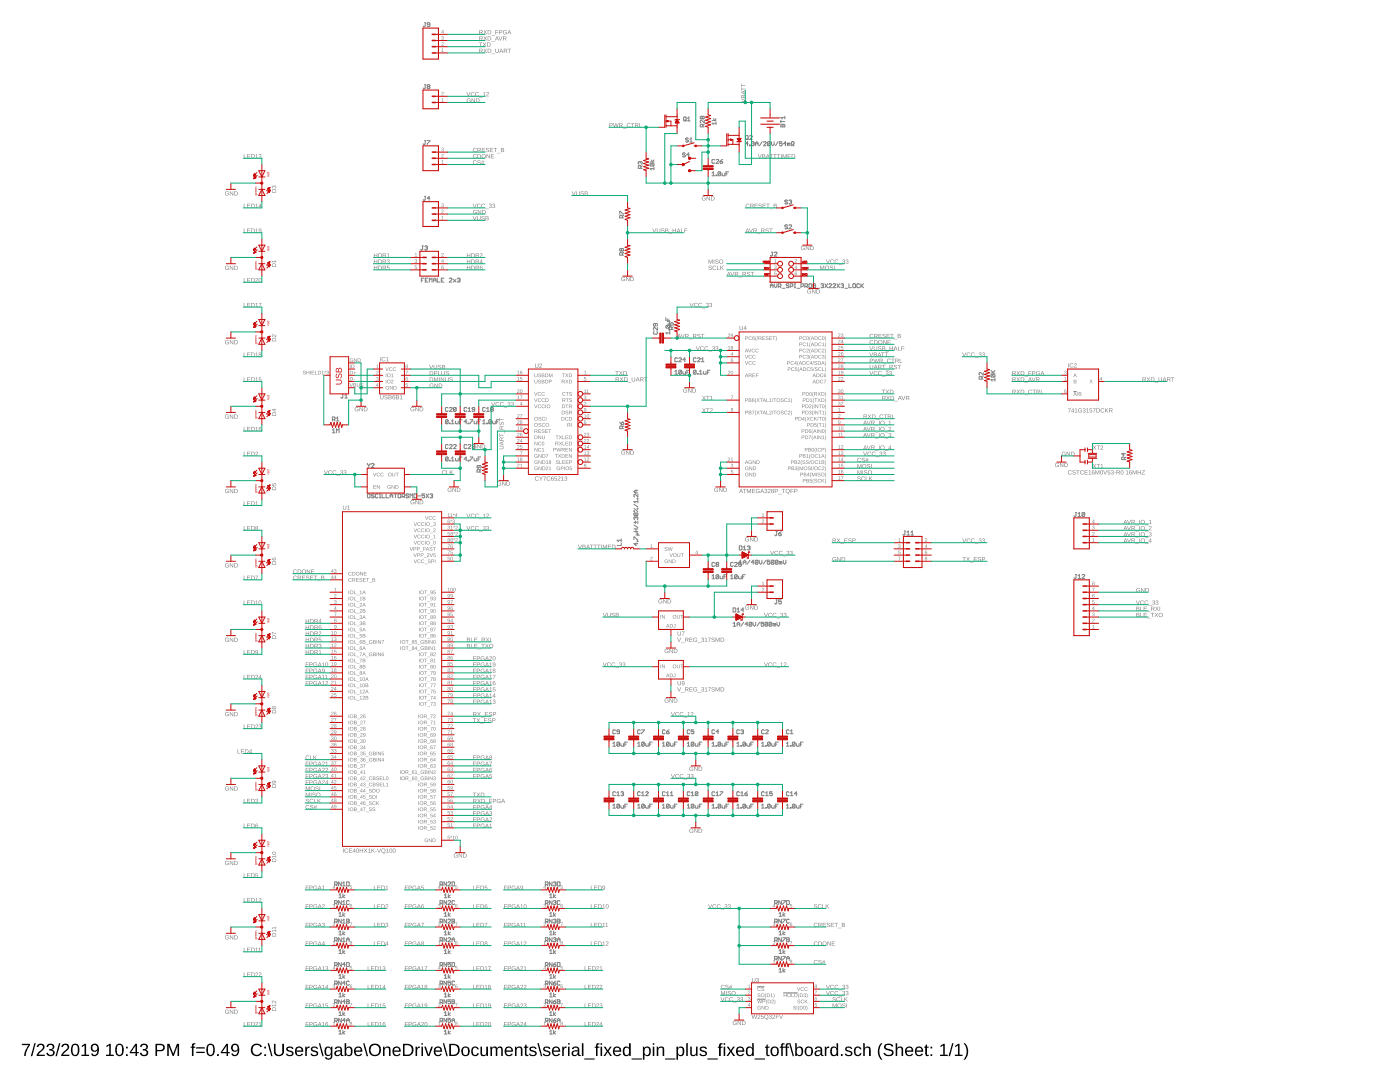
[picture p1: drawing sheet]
<svg xmlns="http://www.w3.org/2000/svg" width="279mm" height="216mm" viewBox="0 0 279 216" stroke-linecap="round" stroke-linejoin="round" font-family="sans-serif">
<path d="M4.4 208.3h1.6v.2l-.7 1.4-.2 .8h-.3a3.8 3.8 0 0 1 .9-2.2h-1.3zM6.9 208.2h.2l-.7 2.5h-.2zM7.6 208.4a.79 .79 0 0 1 1.2 .2 .79 .79 0 0 1-.4 1.1l-.7 .8h1.2v.2h-1.6a2.08 2.08 0 0 1 1-1.3 .48 .48 0 0 0 .1-.8 .48 .48 0 0 0-.8 .3h-.3zM9.5 208.4a.74 .74 0 0 1 1-.1 .74 .74 0 0 1 .2 1l-.4 .2a.66 .66 0 0 1 .6 .7 .66 .66 0 0 1-.8 .5l-.7-.2-.2-.4h.4a.49 .49 0 0 0 .6 .4 .49 .49 0 0 0 .2-.8l-.6-.1v-.3a.47 .47 0 0 0 .7-.2 .47 .47 0 0 0-.3-.6 .47 .47 0 0 0-.6 .4h-.3zM11.8 208.2h.3l-.7 2.5h-.3zM12.5 208.4a.79 .79 0 0 1 1.2 .2 .79 .79 0 0 1-.4 1.1l-.7 .8h1.2v.2h-1.6a2.08 2.08 0 0 1 1-1.3 .48 .48 0 0 0 .1-.8 .48 .48 0 0 0-.7 .3h-.4zM14.5 208.4a.91 .91 0 0 1 1.1 .1 .91 .91 0 0 1 .2 1 .89 .89 0 0 1-.3 1.1 .89 .89 0 0 1-1.1-.2l-.2-.5v-.8zM14.7 208.6a1.65 1.65 0 0 0 .1 1.9h.2a1.12 1.12 0 0 0 .5-1.6l-.3-.4zM16.3 208.7l.6-.4h.3v2.2h.6v.2h-1.5v-.2h.6v-1.9l-.6 .4zM18.3 208.5a.89 .89 0 0 1 1.1-.1 .89 .89 0 0 1 .3 1 .94 .94 0 0 1-.3 1.1 .94 .94 0 0 1-1.1 0l-.1-.3h.3a.52 .52 0 0 0 .6 .2 .52 .52 0 0 0 .3-.6v-.3a.78 .78 0 0 1-1.1 .1 .78 .78 0 0 1 0-1.1zM18.3 209.1a.55 .55 0 0 0 1.1 0 .55 .55 0 0 0-1.1 0zM21.2 208.7l.6-.4h.3v2.2h.6v.2h-1.5v-.2h.6v-1.9l-.6 .4zM23.4 208.4a.91 .91 0 0 1 1 .1 .91 .91 0 0 1 .3 1 .89 .89 0 0 1-.4 1.1 .89 .89 0 0 1-1.1-.2l-.2-.5v-.8zM23.5 208.6a1.65 1.65 0 0 0 .2 1.9h.1a1.12 1.12 0 0 0 .5-1.6l-.3-.4zM25.2 208.8h.3v.4h-.3zM25.2 210.4h.3v.3h-.3zM27 208.3h.3v1.6h.4v.3h-.4v.5h-.3v-.5h-1.1v-.3zM27 208.6l-.8 1.3h.8zM28.2 208.4a.74 .74 0 0 1 1-.1 .74 .74 0 0 1 .2 1l-.4 .2a.66 .66 0 0 1 .6 .7 .66 .66 0 0 1-.8 .5l-.8-.2-.1-.4h.3a.49 .49 0 0 0 .7 .4 .49 .49 0 0 0 .2-.8l-.6-.1v-.3a.47 .47 0 0 0 .7-.2 .47 .47 0 0 0-.4-.6 .47 .47 0 0 0-.5 .4h-.3zM31 208.3a2.12 2.12 0 0 1 1.7 .2 .76 .76 0 0 1 .1 .8 .76 .76 0 0 1-.7 .5h-.8v.9h-.3zM31.3 208.5v1h1a.49 .49 0 0 0 0-.9zM33.4 208.3h.4l.8 2.1 .7-2.1h.4v2.4h-.3l.1-2.1-.8 2.1h-.3l-.7-2.1v2.1h-.3zM38.4 208.3l.6-.1v.2l-.4 .1v.3h.4v.3h-.4v1.6h-.3v-1.6h-.3v-.3h.3zM39.1 209h1.8v.2h-1.8zM39.1 209.9h1.8v.2h-1.8zM41.5 208.4a.91 .91 0 0 1 1.1 .1 .91 .91 0 0 1 .3 1 .89 .89 0 0 1-.4 1.1 .89 .89 0 0 1-1.1-.2l-.2-.5v-.8zM41.7 208.6a1.65 1.65 0 0 0 .2 1.9h.1a1.12 1.12 0 0 0 .5-1.6l-.3-.4zM43.3 210.3h.4v.4h-.4zM45.2 208.3h.3v1.6h.3v.3h-.3v.5h-.3v-.5h-1.1v-.3zM45.2 208.6l-.8 1.3h.8zM46.3 208.5a.89 .89 0 0 1 1.1-.1 .89 .89 0 0 1 .3 1 .94 .94 0 0 1-.3 1.1 .94 .94 0 0 1-1.1 0l-.1-.3h.3a.52 .52 0 0 0 .6 .2 .52 .52 0 0 0 .3-.6v-.3a.78 .78 0 0 1-1.1 .1 .78 .78 0 0 1 0-1.1zM46.3 209.1a.55 .55 0 0 0 1.1 0 .55 .55 0 0 0-1.1 0zM50.4 208.6a1.21 1.21 0 0 1 1.9 .2l-.3 .2a.87 .87 0 0 0-1.2-.4 .87 .87 0 0 0-.4 1.2 .84 .84 0 0 0 .7 .7 .84 .84 0 0 0 .9-.5l.3 .1a1.25 1.25 0 0 1-1.9 .4 1.25 1.25 0 0 1 0-1.9zM52.8 208.8h.3v.4h-.3zM52.8 210.4h.3v.3h-.3zM53.4 208.2h.3l.7 2.5h-.3zM54.7 208.3h.3v1.5a.68 .68 0 0 0 .7 .7 .68 .68 0 0 0 .6-.7v-1.5h.4v1.5a1.01 1.01 0 0 1-1 .9 1.01 1.01 0 0 1-1-.9zM57.3 209a.85 .85 0 0 1 1.3 .3h-.3a.39 .39 0 0 0-.5-.3 .39 .39 0 0 0-.3 .5l.2 .1a.67 .67 0 0 1 .7 .2 .67 .67 0 0 1 .1 .7 .91 .91 0 0 1-1.5-.2l.3-.1a.45 .45 0 0 0 .6 .4 .45 .45 0 0 0 .3-.6h-.1a.82 .82 0 0 1-1-.8zM59.1 209.1a.85 .85 0 0 1 1-.2 .85 .85 0 0 1 .4 .9h-1.3a.54 .54 0 0 0 .3 .7 .54 .54 0 0 0 .7-.3l.3 .1a.89 .89 0 0 1-1.2 .4 .89 .89 0 0 1-.4-1.2zM59.3 209.2l-.1 .4h1l-.3-.5zM60.9 208.8h.3v.4l.2-.3 .4-.1v.3h-.3l-.2 .3-.1 1.3h-.3zM62.2 209a.85 .85 0 0 1 1.3 .3h-.3a.39 .39 0 0 0-.5-.3 .39 .39 0 0 0-.3 .5l.2 .1a.67 .67 0 0 1 .7 .2 .67 .67 0 0 1 .1 .7 .91 .91 0 0 1-1.4-.2l.2-.1a.45 .45 0 0 0 .6 .4 .45 .45 0 0 0 .3-.6h-.1a.82 .82 0 0 1-.9-.8zM63.6 208.2h.3l.7 2.5h-.3zM64.9 209.1a.66 .66 0 0 1 1.1 .1l.1-.4h.2v1.9a.79 .79 0 0 1-.6 .7 .79 .79 0 0 1-.9-.4l.3-.1 .5 .3a.59 .59 0 0 0 .4-.8 .7 .7 0 0 1-.9 .3 .7 .7 0 0 1-.3-.9zM65.2 209.2a.87 .87 0 0 0 .3 1.3 .78 .78 0 0 0 .5-.7 .78 .78 0 0 0-.5-.8zM67 208.9a.74 .74 0 0 1 .8-.1 .74 .74 0 0 1 .5 .6v1l.2 .1v.2h-.3l-.2-.3a.63 .63 0 0 1-.8 .4 .63 .63 0 0 1-.5-.8 .63 .63 0 0 1 .8-.4h.5a.42 .42 0 0 0-.3-.6 .42 .42 0 0 0-.6 .3h-.3zM67.2 209.9a.39 .39 0 0 0 0 .6 .39 .39 0 0 0 .6-.2l.2-.5zM68.8 208.2h.3v.9a.71 .71 0 0 1 .9-.2 .71 .71 0 0 1 .4 .9 .76 .76 0 0 1-.9 .9l-.4-.3v.3h-.3zM69.3 209.1a.84 .84 0 0 0 .3 1.4 .83 .83 0 0 0 0-1.4zM70.9 209.1a.85 .85 0 0 1 1-.2 .85 .85 0 0 1 .4 .9h-1.3a.54 .54 0 0 0 .3 .7 .54 .54 0 0 0 .7-.3l.3 .1a.89 .89 0 0 1-1.2 .4 .89 .89 0 0 1-.4-1.2zM71.1 209.2l-.1 .4h1l-.3-.5zM72.5 208.2h.2l.8 2.5h-.3zM73.5 209.5a1.25 1.25 0 0 1 2.5 0 1.25 1.25 0 0 1-2.5 0zM74.2 208.8a.97 .97 0 0 0-.1 1.3 .97 .97 0 0 0 1.4 .1 .97 .97 0 0 0 .1-1.3 .97 .97 0 0 0-1.4-.1zM76.4 208.8h.3v.4a.63 .63 0 0 1 .8-.4 .63 .63 0 0 1 .4 .7v1.2h-.3v-1.2a.45 .45 0 0 0-.5-.5 .45 .45 0 0 0-.3 .6v1.1h-.4zM78.5 209.1a.85 .85 0 0 1 1.1-.2 .85 .85 0 0 1 .4 .9h-1.4a.54 .54 0 0 0 .4 .7 .54 .54 0 0 0 .7-.3l.2 .1a.89 .89 0 0 1-1.2 .4 .89 .89 0 0 1-.4-1.2zM78.8 209.2l-.2 .4h1.1l-.3-.5zM80.4 208.3h.8a1.22 1.22 0 0 1 1.3 1.1 1.22 1.22 0 0 1-1.2 1.3h-.9zM80.8 208.5v2h.5a.95 .95 0 0 0 .9-1 .95 .95 0 0 0-1-1zM82.9 208.8h.3v.4l.2-.3 .4-.1v.3h-.3l-.2 .3-.1 1.3h-.3zM84.1 208.2h.3v.2h-.3zM84.1 208.8h.3v1.9h-.3zM84.7 208.8h.3l.5 1.7 .6-1.7h.3l-.7 1.9h-.4zM86.8 209.1a.85 .85 0 0 1 1-.2 .85 .85 0 0 1 .4 .9h-1.3a.54 .54 0 0 0 .3 .7 .54 .54 0 0 0 .7-.3l.3 .1a.89 .89 0 0 1-1.2 .4 .89 .89 0 0 1-.4-1.2zM87 209.2l-.1 .4h1l-.3-.5zM88.4 208.2h.3l.7 2.5h-.3zM89.7 208.3h.8a1.22 1.22 0 0 1 1.3 1.1 1.22 1.22 0 0 1-1.2 1.3h-.9zM90 208.5v2h.5a.95 .95 0 0 0 .9-1 .95 .95 0 0 0-.9-1zM92.3 209.1a.89 .89 0 0 1 1.1-.1 .89 .89 0 0 1 .3 1.1 .89 .89 0 0 1-1.2 .6 .89 .89 0 0 1-.4-1.3zM92.6 209.1a.86 .86 0 0 0 .3 1.4 .79 .79 0 0 0 .5-.7 .79 .79 0 0 0-.5-.8zM94.2 209.1a.76 .76 0 0 1 1.3 .3h-.3a.48 .48 0 0 0-.6-.3 .48 .48 0 0 0-.2 .7 .48 .48 0 0 0 .2 .6 .48 .48 0 0 0 .6-.3l.4 .1a.79 .79 0 0 1-1 .5 .79 .79 0 0 1-.6-.9zM95.9 208.8h.3v1.2a.45 .45 0 0 0 .5 .5 .45 .45 0 0 0 .4-.6v-1.1h.3v1.9h-.3v-.3a.63 .63 0 0 1-.7 .3 .63 .63 0 0 1-.5-.6zM97.9 208.8h.2l.1 .4a.58 .58 0 0 1 .5-.4 .58 .58 0 0 1 .5 .4 .58 .58 0 0 1 .7-.4 .58 .58 0 0 1 .4 .7v1.2h-.3v-1.4a.41 .41 0 0 0-.5-.2 .41 .41 0 0 0-.3 .5v1.1h-.3v-1.4a.41 .41 0 0 0-.5-.2 .41 .41 0 0 0-.2 .5v1.1h-.3zM100.9 209.1a.85 .85 0 0 1 1.1-.2 .85 .85 0 0 1 .4 .9h-1.4a.54 .54 0 0 0 .4 .7 .54 .54 0 0 0 .6-.3l.3 .1a.89 .89 0 0 1-1.2 .4 .89 .89 0 0 1-.4-1.2zM101.2 209.2l-.2 .4h1l-.3-.5zM102.8 208.8h.3v.4a.63 .63 0 0 1 .7-.4 .63 .63 0 0 1 .5 .7v1.2h-.3v-1.2a.45 .45 0 0 0-.5-.5 .45 .45 0 0 0-.4 .6v1.1h-.3zM104.9 208.4h.2v.4h.3v.3h-.3v1.2l.1 .2h.2v.2h-.5l-.1-.1v-1.5h-.3v-.3h.3zM105.8 209a.85 .85 0 0 1 1.3 .3h-.3a.39 .39 0 0 0-.5-.3 .39 .39 0 0 0-.3 .5l.2 .1a.67 .67 0 0 1 .7 .2 .67 .67 0 0 1 .1 .7 .91 .91 0 0 1-1.4-.2l.2-.1a.45 .45 0 0 0 .6 .4 .45 .45 0 0 0 .3-.6h-.1a.82 .82 0 0 1-.9-.8zM107.2 208.2h.3l.7 2.5h-.3zM108.6 209a.85 .85 0 0 1 1.2 .3h-.2a.39 .39 0 0 0-.5-.3 .39 .39 0 0 0-.3 .5l.2 .1a.67 .67 0 0 1 .7 .2 .67 .67 0 0 1 .1 .7 .91 .91 0 0 1-1.5-.2l.3-.1a.45 .45 0 0 0 .5 .4 .45 .45 0 0 0 .4-.6h-.1a.82 .82 0 0 1-1-.8zM110.4 209.1a.85 .85 0 0 1 1-.2 .85 .85 0 0 1 .4 .9h-1.3a.54 .54 0 0 0 .3 .7 .54 .54 0 0 0 .7-.3l.3 .1a.89 .89 0 0 1-1.2 .4 .89 .89 0 0 1-.4-1.2zM110.6 209.2l-.1 .4h1l-.3-.5zM112.2 208.8h.3v.4l.2-.3 .4-.1v.3h-.4l-.1 .3-.1 1.3h-.3zM113.4 208.2h.3v.2h-.3zM113.4 208.8h.3v1.9h-.3zM114.4 208.9a.74 .74 0 0 1 .8-.1 .74 .74 0 0 1 .4 .6v1l.3 .1v.2h-.4l-.2-.3a.63 .63 0 0 1-.8 .4 .63 .63 0 0 1-.4-.8 .63 .63 0 0 1 .8-.4h.4a.42 .42 0 0 0-.3-.6 .42 .42 0 0 0-.5 .3h-.3zM114.5 209.9a.39 .39 0 0 0 0 .6 .39 .39 0 0 0 .6-.2l.2-.5zM116.1 208.2h.3v2.5h-.3zM116.6 211.2h2.1v.2h-2.1zM119.1 208.3l.5-.1v.2l-.3 .1v.3h.3v.3h-.3v1.6h-.4v-1.6h-.2v-.3h.2zM119.9 208.2h.3v.2h-.3zM119.9 208.8h.3v1.9h-.3zM120.5 208.8h.3l.5 .8 .4-.8h.4l-.6 1 .6 .9h-.3l-.5-.8-.5 .8h-.4l.7-.9zM122.5 209.1a.85 .85 0 0 1 1.1-.2 .85 .85 0 0 1 .4 .9h-1.4a.54 .54 0 0 0 .4 .7 .54 .54 0 0 0 .7-.3l.2 .1a.89 .89 0 0 1-1.2 .4 .89 .89 0 0 1-.4-1.2zM122.8 209.2l-.1 .4h1l-.3-.5zM124.5 209.1a.67 .67 0 0 1 1.1 0v-.9h.3v2.5h-.3v-.3a.71 .71 0 0 1-1 .3 .71 .71 0 0 1-.3-.9zM124.7 209.2a.91 .91 0 0 0 .4 1.3 .79 .79 0 0 0 .5-.7 .79 .79 0 0 0-.5-.8zM126 211.2h2.1v.2h-2.1zM128.3 208.8h.3v.3a.71 .71 0 0 1 .9-.2 .71 .71 0 0 1 .4 .9 .76 .76 0 0 1-1 .9l-.3-.3v1h-.3zM128.8 209.1a.84 .84 0 0 0 .3 1.4 .83 .83 0 0 0 0-1.4zM130.3 208.2h.3v.2h-.3zM130.3 208.8h.3v1.9h-.3zM131.1 208.8h.2l.1 .4a.63 .63 0 0 1 .7-.4 .63 .63 0 0 1 .5 .7v1.2h-.4v-1.2a.45 .45 0 0 0-.5-.5 .45 .45 0 0 0-.3 .6v1.1h-.3zM132.7 211.2h2.1v.2h-2.1zM135 208.8h.3v.3a.71 .71 0 0 1 .9-.2 .71 .71 0 0 1 .4 .9 .76 .76 0 0 1-1 .9l-.3-.3v1h-.3zM135.5 209.1a.84 .84 0 0 0 .3 1.4 .83 .83 0 0 0 0-1.4zM137 208.2h.3v2.5h-.3zM137.7 208.8h.3v1.2a.45 .45 0 0 0 .5 .5 .45 .45 0 0 0 .4-.6v-1.1h.3v1.9h-.3v-.3a.63 .63 0 0 1-.7 .3 .63 .63 0 0 1-.5-.6zM139.8 209a.85 .85 0 0 1 1.3 .3h-.3a.39 .39 0 0 0-.5-.3 .39 .39 0 0 0-.3 .5l.2 .1a.67 .67 0 0 1 .7 .2 .67 .67 0 0 1 .1 .7 .91 .91 0 0 1-1.4-.2l.2-.1a.45 .45 0 0 0 .6 .4 .45 .45 0 0 0 .3-.6h-.1a.82 .82 0 0 1-.9-.8zM141.2 211.2h2v.2h-2zM143.6 208.3l.6-.1v.2l-.4 .1v.3h.4v.3h-.4v1.6h-.3v-1.6h-.2v-.3h.2zM144.4 208.2h.3v.2h-.3zM144.4 208.8h.3v1.9h-.3zM145 208.8h.4l.4 .8 .5-.8h.4l-.7 1 .7 .9h-.3l-.6-.8-.5 .8h-.3l.7-.9zM147.1 209.1a.85 .85 0 0 1 1-.2 .85 .85 0 0 1 .4 .9h-1.3a.54 .54 0 0 0 .3 .7 .54 .54 0 0 0 .7-.3l.3 .1a.89 .89 0 0 1-1.2 .4 .89 .89 0 0 1-.4-1.2zM147.4 209.2l-.2 .4h1l-.3-.5zM149 209.1a.67 .67 0 0 1 1.1 0v-.9h.3v2.5h-.3v-.3a.71 .71 0 0 1-.9 .3 .71 .71 0 0 1-.3-.9zM149.3 209.2a.91 .91 0 0 0 .3 1.3 .79 .79 0 0 0 .5-.7 .79 .79 0 0 0-.5-.8zM150.6 211.2h2.1v.2h-2.1zM153 208.4h.2v.4h.4v.3h-.4v1.2l.1 .2h.3v.2h-.5l-.2-.1v-1.5h-.2v-.3h.2zM154 209.1a.89 .89 0 0 1 1.1-.1 .89 .89 0 0 1 .3 1.1 .89 .89 0 0 1-1.2 .6 .89 .89 0 0 1-.4-1.3zM154.3 209.1a.86 .86 0 0 0 .3 1.4 .79 .79 0 0 0 .5-.7 .79 .79 0 0 0-.5-.8zM156 208.3l.6-.1v.2l-.4 .1v.3h.4v.3h-.4v1.6h-.3v-1.6h-.3v-.3h.3zM156.9 208.3l.6-.1v.2l-.4 .1v.3h.4v.3h-.4v1.6h-.3v-1.6h-.3v-.3h.3zM157.5 208.2h.3l.7 2.5h-.3zM158.7 208.2h.3v.9a.71 .71 0 0 1 .9-.2 .71 .71 0 0 1 .4 .9 .76 .76 0 0 1-.9 .9l-.4-.3v.3h-.3zM159.2 209.1a.84 .84 0 0 0 .3 1.4 .83 .83 0 0 0 0-1.4zM160.8 209.1a.89 .89 0 0 1 1.1-.1 .89 .89 0 0 1 .3 1.1 .89 .89 0 0 1-1.2 .6 .89 .89 0 0 1-.4-1.3zM161.1 209.1a.86 .86 0 0 0 .3 1.4 .79 .79 0 0 0 .5-.7 .79 .79 0 0 0-.5-.8zM162.9 208.9a.74 .74 0 0 1 .7-.1 .74 .74 0 0 1 .5 .6v1l.3 .1v.2h-.4l-.2-.3a.63 .63 0 0 1-.8 .4 .63 .63 0 0 1-.4-.8 .63 .63 0 0 1 .8-.4h.4a.42 .42 0 0 0-.3-.6 .42 .42 0 0 0-.5 .3h-.4zM163 209.9a.39 .39 0 0 0 0 .6 .39 .39 0 0 0 .6-.2l.2-.5zM164.6 208.8h.3v.4l.2-.3 .4-.1v.3h-.4l-.1 .3-.1 1.3h-.3zM165.9 209.1a.67 .67 0 0 1 1.1 0v-.9h.3v2.5h-.3v-.3a.71 .71 0 0 1-1 .3 .71 .71 0 0 1-.3-.9zM166.1 209.2a.91 .91 0 0 0 .4 1.3 .79 .79 0 0 0 .5-.7 .79 .79 0 0 0-.5-.8zM167.8 210.3h.4v.4h-.4zM168.8 209a.85 .85 0 0 1 1.3 .3h-.3a.39 .39 0 0 0-.5-.3 .39 .39 0 0 0-.2 .5l.2 .1a.67 .67 0 0 1 .6 .2 .67 .67 0 0 1 .1 .7 .91 .91 0 0 1-1.4-.2l.3-.1a.45 .45 0 0 0 .5 .4 .45 .45 0 0 0 .3-.6h-.1a.82 .82 0 0 1-.9-.8zM170.6 209.1a.76 .76 0 0 1 1.3 .3h-.3a.48 .48 0 0 0-.7-.3 .48 .48 0 0 0-.2 .7 .48 .48 0 0 0 .3 .6 .48 .48 0 0 0 .6-.3l.3 .1a.79 .79 0 0 1-.9 .5 .79 .79 0 0 1-.6-.9zM172.3 208.2h.3v1a.63 .63 0 0 1 .7-.4 .63 .63 0 0 1 .5 .7v1.2h-.4v-1.2a.45 .45 0 0 0-.4-.5 .45 .45 0 0 0-.4 .6v1.1h-.3zM175.8 208.2h.3a2.48 2.48 0 0 0 0 3.2 1.06 1.06 0 0 1-.8-1 2.47 2.47 0 0 1 .5-2.2zM176.5 208.5a1.11 1.11 0 0 1 1.8 .3l-.3 .1a.63 .63 0 0 0-.7-.4 .63 .63 0 0 0-.5 .5l.6 .3a.75 .75 0 0 1 .9 .8 .75 .75 0 0 1-1 .6 .89 .89 0 0 1-1-.6h.3a.78 .78 0 0 0 .7 .4 .78 .78 0 0 0 .7-.4 1.74 1.74 0 0 0-1.3-.7l-.3-.4zM178.7 208.2h.4l-.1 1a.63 .63 0 0 1 .8-.4 .63 .63 0 0 1 .4 .7v1.2h-.3v-1.2a.45 .45 0 0 0-.5-.5 .45 .45 0 0 0-.3 .6v1.1h-.4zM180.8 209.1a.85 .85 0 0 1 1.1-.2 .85 .85 0 0 1 .4 .9h-1.4a.54 .54 0 0 0 .4 .7 .54 .54 0 0 0 .7-.3l.2 .1a.89 .89 0 0 1-1.2 .4 .89 .89 0 0 1-.4-1.2zM181.1 209.2l-.2 .4h1.1l-.3-.5zM182.8 209.1a.85 .85 0 0 1 1-.2 .85 .85 0 0 1 .4 .9h-1.3a.54 .54 0 0 0 .3 .7 .54 .54 0 0 0 .7-.3l.3 .1a.89 .89 0 0 1-1.2 .4 .89 .89 0 0 1-.4-1.2zM183.1 209.2l-.2 .4h1l-.3-.5zM184.8 208.4h.2v.4h.3v.3h-.3v1.2l.1 .2h.3v.2h-.6l-.1-.1v-1.5h-.2v-.3h.2zM185.7 208.8h.3v.4h-.3zM185.7 210.4h.3v.3h-.3zM187.7 208.7l.6-.4h.2v2.2h.6v.2h-1.5v-.2h.6v-1.9l-.5 .4zM190 208.2h.3l-.7 2.5h-.3zM190.6 208.7l.6-.4h.3v2.2h.6v.2h-1.5v-.2h.6v-1.9l-.6 .4zM192.3 208.2a1.06 1.06 0 0 1 .8 1 2.47 2.47 0 0 1-.5 2.2h-.3a2.48 2.48 0 0 0 0-3.2z" fill="#000"/>
<g fill="#808080">
<path d="M45 38.3l.4-.1 .3 .2h-.1a.3 .3 0 0 0-.5-.1 .3 .3 0 0 0 0 .5 .3 .3 0 0 0 .5-.1l-.3-.1h.4v.3a.45 .45 0 0 1-.7 0 .45 .45 0 0 1 0-.6zM45.9 38.2h.1l.5 .7-.1-.7h.1v.8h-.1l-.4-.7-.1 .7zM46.7 38.2h.3a.42 .42 0 0 1 .5 .4 .42 .42 0 0 1-.4 .4h-.4zM46.9 38.3v.6a.35 .35 0 0 0 .4-.3 .35 .35 0 0 0-.4-.3z"/>
<path d="M45 53.1l.4-.1 .3 .2h-.1a.3 .3 0 0 0-.5 0 .3 .3 0 0 0 0 .4 .3 .3 0 0 0 .5-.1l-.3-.1h.4v.3a.45 .45 0 0 1-.7 .1 .45 .45 0 0 1 0-.7zM45.9 53h.1l.5 .7-.1-.7h.1v.9h-.1l-.4-.8-.1 .8zM46.7 53h.3a.42 .42 0 0 1 .5 .4 .42 .42 0 0 1-.4 .5h-.4zM46.9 53.1v.7a.35 .35 0 0 0 .4-.4 .35 .35 0 0 0-.4-.3z"/>
<path d="M45 68l.4-.1 .3 .2h-.1a.3 .3 0 0 0-.5-.1 .3 .3 0 0 0 0 .5 .3 .3 0 0 0 .5-.1l-.3-.1h.4v.3a.45 .45 0 0 1-.7 0 .45 .45 0 0 1 0-.6zM45.9 67.9h.1l.5 .7-.1-.7h.1v.8h-.1l-.4-.7-.1 .7zM46.7 67.9h.3a.42 .42 0 0 1 .5 .4 .42 .42 0 0 1-.4 .4h-.4zM46.9 68v.6a.35 .35 0 0 0 .4-.3 .35 .35 0 0 0-.4-.3z"/>
<path d="M45 82.8l.4-.1 .3 .2h-.1a.3 .3 0 0 0-.5 0 .3 .3 0 0 0 0 .4 .3 .3 0 0 0 .5-.1l-.3-.1h.4v.3a.45 .45 0 0 1-.7 .1 .45 .45 0 0 1 0-.7zM45.9 82.7h.1l.5 .7-.1-.7h.1v.8h-.1l-.4-.7-.1 .7zM46.7 82.7h.3a.42 .42 0 0 1 .5 .4 .42 .42 0 0 1-.4 .4h-.4zM46.9 82.8v.7a.35 .35 0 0 0 .4-.4 .35 .35 0 0 0-.4-.3z"/>
<path d="M45 97.7l.4-.1 .3 .1-.1 .1a.3 .3 0 0 0-.5-.1 .3 .3 0 0 0 0 .5 .3 .3 0 0 0 .5-.1l-.3-.1h.4v.3a.45 .45 0 0 1-.7 0 .45 .45 0 0 1 0-.6zM45.9 97.6h.1l.5 .7-.1-.7h.1v.8h-.1l-.4-.7-.1 .7zM46.7 97.6h.3a.42 .42 0 0 1 .5 .4 .42 .42 0 0 1-.4 .4h-.4zM46.9 97.6v.7a.35 .35 0 0 0 .4-.3 .35 .35 0 0 0-.4-.4z"/>
<path d="M45 112.5l.4-.1 .3 .2h-.1a.3 .3 0 0 0-.5 0 .3 .3 0 0 0 0 .4 .3 .3 0 0 0 .5-.1l-.3-.1h.4v.3a.45 .45 0 0 1-.7 0 .45 .45 0 0 1 0-.6zM45.9 112.4h.1l.5 .7-.1-.7h.1v.8h-.1l-.4-.7-.1 .7zM46.7 112.4h.3a.42 .42 0 0 1 .5 .4 .42 .42 0 0 1-.4 .4h-.4zM46.9 112.5v.6a.35 .35 0 0 0 .4-.3 .35 .35 0 0 0-.4-.3z"/>
<path d="M45 127.3l.4-.1 .3 .2-.1 .1a.3 .3 0 0 0-.5-.1 .3 .3 0 0 0 0 .5 .3 .3 0 0 0 .5-.1l-.3-.1h.4v.2a.45 .45 0 0 1-.7 .1 .45 .45 0 0 1 0-.7zM45.9 127.2h.1l.5 .8-.1-.8h.1v.9h-.1l-.4-.7-.1 .7zM46.7 127.2h.3a.42 .42 0 0 1 .5 .4 .42 .42 0 0 1-.4 .5h-.4zM46.9 127.3v.7a.35 .35 0 0 0 .4-.3 .35 .35 0 0 0-.4-.4z"/>
<path d="M45 142.2l.4-.1 .3 .2h-.1a.3 .3 0 0 0-.5 0 .3 .3 0 0 0 0 .4 .3 .3 0 0 0 .5-.1l-.3-.1h.4v.3a.45 .45 0 0 1-.7 0 .45 .45 0 0 1 0-.6zM45.9 142.1h.1l.5 .7-.1-.7h.1v.8h-.1l-.4-.7-.1 .7zM46.7 142.1h.3a.42 .42 0 0 1 .5 .4 .42 .42 0 0 1-.4 .4h-.4zM46.9 142.2v.6a.35 .35 0 0 0 .4-.3 .35 .35 0 0 0-.4-.3z"/>
<path d="M45 157l.4-.1 .3 .2h-.1a.3 .3 0 0 0-.5 0 .3 .3 0 0 0 0 .5 .3 .3 0 0 0 .5-.2l-.3-.1h.4v.3a.45 .45 0 0 1-.7 .1 .45 .45 0 0 1 0-.7zM45.9 156.9h.1l.5 .7-.1-.7h.1v.9h-.1l-.4-.7-.1 .7zM46.7 156.9h.3a.42 .42 0 0 1 .5 .4 .42 .42 0 0 1-.4 .5h-.4zM46.9 157v.7a.35 .35 0 0 0 .4-.4 .35 .35 0 0 0-.4-.3z"/>
<path d="M45 171.9l.4-.1 .3 .2h-.1a.3 .3 0 0 0-.5-.1 .3 .3 0 0 0 0 .5 .3 .3 0 0 0 .5-.1l-.3-.1h.4v.3a.45 .45 0 0 1-.7 0 .45 .45 0 0 1 0-.6zM45.9 171.8h.1l.5 .7-.1-.7h.1v.8h-.1l-.4-.7-.1 .7zM46.7 171.8h.3a.42 .42 0 0 1 .5 .4 .42 .42 0 0 1-.4 .4h-.4zM46.9 171.9v.6a.35 .35 0 0 0 .4-.3 .35 .35 0 0 0-.4-.3z"/>
<path d="M45 186.7l.4-.1 .3 .2h-.1a.3 .3 0 0 0-.5 0 .3 .3 0 0 0 0 .4 .3 .3 0 0 0 .5-.1l-.3-.1h.4v.3a.45 .45 0 0 1-.7 .1 .45 .45 0 0 1 0-.7zM45.9 186.6h.1l.5 .7-.1-.7h.1v.9h-.1l-.4-.8-.1 .8zM46.7 186.6h.3a.42 .42 0 0 1 .5 .4 .42 .42 0 0 1-.4 .5h-.4zM46.9 186.7v.7a.35 .35 0 0 0 .4-.4 .35 .35 0 0 0-.4-.3z"/>
<path d="M45 201.6l.4-.1 .3 .2h-.1a.3 .3 0 0 0-.5-.1 .3 .3 0 0 0 0 .5 .3 .3 0 0 0 .5-.1l-.3-.1h.4v.3a.45 .45 0 0 1-.7 0 .45 .45 0 0 1 0-.6zM45.9 201.5h.1l.5 .7-.1-.7h.1v.8h-.1l-.4-.7-.1 .7zM46.7 201.5h.3a.42 .42 0 0 1 .5 .4 .42 .42 0 0 1-.4 .4h-.4zM46.9 201.6v.6a.35 .35 0 0 0 .4-.3 .35 .35 0 0 0-.4-.3z"/>
<path d="M135.1 127.2h.2l.2 .8 .3-.8h.1l-.3 .9h-.1zM135.9 128.2l.7 .1zM136.7 127.2h.4a.24 .24 0 0 1 .3 .2 .24 .24 0 0 1-.2 .3l.2 .4-.3-.4h-.3v.4h-.1zM136.8 127.3v.3h.3a.16 .16 0 0 0 .2-.1 .16 .16 0 0 0-.2-.2zM137.6 127.2h.6l-.5 .1v.3h.5l-.5 .1v.3l.5 .1h-.6zM138.5 127.3l.4-.1 .2 .2-.1 .1a.3 .3 0 0 0-.4-.1 .3 .3 0 0 0 0 .5 .3 .3 0 0 0 .4-.1l-.2-.1h.3v.2a.45 .45 0 0 1-.6 .1 .45 .45 0 0 1 0-.7zM139.2 128.2l.7 .1zM140 127.3a.24 .24 0 0 1 .4 0 .24 .24 0 0 1-.1 .4 .22 .22 0 0 1 .2 .2 .22 .22 0 0 1-.3 .2l-.3-.2 .3 .1a.15 .15 0 0 0 .2-.2 .15 .15 0 0 0-.2-.1l-.1-.1a.16 .16 0 0 0 .3-.1 .16 .16 0 0 0-.1-.2 .16 .16 0 0 0-.2 .2l-.1-.1zM140.7 127.4l.3-.2v.8l.2 .1h-.5l.2-.1v-.7l-.2 .2zM141.3 127.2h.5l-.2 .9-.1-.2 .2-.6zM142.1 127.3l.3-.1 .2 .2-.4-.1a.3 .3 0 0 0 .1 .3 .3 .3 0 0 0 .3 .1v.1a.34 .34 0 0 1-.2 .3 .34 .34 0 0 1-.4-.1v-.1l.2 .1a.2 .2 0 0 0 .2 0 .2 .2 0 0 0 .1-.2l-.5-.2zM142.8 127.2h.2l.2 .8 .3-.8h.1v.9h-.1v-.8l-.2 .8-.4-.8-.1 .8zM143.8 127.2h.3a.42 .42 0 0 1 .4 .4 .42 .42 0 0 1-.4 .5h-.3zM143.9 127.3v.7a.35 .35 0 0 0 .5-.3 .35 .35 0 0 0-.5-.4z"/>
<path d="M135.1 137.1h.2l.2 .8 .3-.8h.1l-.3 .9h-.1zM135.9 138.1l.7 .1zM136.7 137.1h.4a.24 .24 0 0 1 .3 .2 .24 .24 0 0 1-.2 .3l.2 .4-.3-.4h-.3v.4h-.1zM136.8 137.2v.3h.3a.16 .16 0 0 0 .2-.1 .16 .16 0 0 0-.2-.2zM137.6 137.1h.6l-.5 .1v.3h.5l-.5 .1v.3l.5 .1h-.6zM138.5 137.2l.4-.1 .2 .2-.1 .1a.3 .3 0 0 0-.4-.1 .3 .3 0 0 0 0 .5 .3 .3 0 0 0 .4-.1l-.2-.1h.3v.2a.45 .45 0 0 1-.6 .1 .45 .45 0 0 1 0-.7zM139.2 138.1l.7 .1zM140 137.2a.24 .24 0 0 1 .4 0 .24 .24 0 0 1-.1 .3 .22 .22 0 0 1 .2 .3 .22 .22 0 0 1-.3 .2l-.3-.2 .3 .1a.15 .15 0 0 0 .2-.2 .15 .15 0 0 0-.2-.1l-.1-.1a.16 .16 0 0 0 .3-.1 .16 .16 0 0 0-.1-.2 .16 .16 0 0 0-.2 .2l-.1-.1zM140.7 137.3l.3-.2v.8l.2 .1h-.5l.2-.1v-.7l-.2 .2zM141.3 137.1h.5l-.2 .9-.1-.2 .2-.6zM142.1 137.2l.3-.1 .2 .2-.4-.1a.3 .3 0 0 0 .1 .3 .3 .3 0 0 0 .3 .1v.1a.34 .34 0 0 1-.2 .3 .34 .34 0 0 1-.4-.1v-.1l.2 .1a.2 .2 0 0 0 .2 0 .2 .2 0 0 0 .1-.2l-.5-.2zM142.8 137.1h.2l.2 .7 .3-.7h.1v.9h-.1v-.8l-.2 .8-.4-.8-.1 .8zM143.8 137.1h.3a.42 .42 0 0 1 .4 .4 .42 .42 0 0 1-.4 .5h-.3zM143.9 137.2v.7a.35 .35 0 0 0 .5-.3 .35 .35 0 0 0-.5-.4z"/>
<path d="M150 202.5h.1l.2 .7 .2-.7 .3 .7 .2-.7h.1l-.2 .8h-.2l-.1-.7-.2 .7h-.2zM151.3 202.5a.3 .3 0 0 1 .4 .2 .3 .3 0 0 1-.3 .4l-.1 .1 .4 .1h-.5l.4-.6-.1-.2-.3 .2zM151.9 202.5h.5h-.4v.3a.28 .28 0 0 1 .4 .1 .28 .28 0 0 1-.2 .4 .28 .28 0 0 1-.4-.2l.3 .1a.22 .22 0 0 0 .1-.3 .22 .22 0 0 0-.3 0zM152.6 202.6a.43 .43 0 0 1 .7 .1 .43 .43 0 0 1-.3 .6l.2 .2-.3-.1a.54 .54 0 0 1-.3-.8zM152.6 202.9a.32 .32 0 0 0 .6 0 .32 .32 0 0 0-.6 0zM153.5 202.5a.24 .24 0 0 1 .4 0 .24 .24 0 0 1-.1 .4 .22 .22 0 0 1 .2 .2 .22 .22 0 0 1-.3 .2l-.3-.2 .3 .1a.15 .15 0 0 0 .2-.2 .15 .15 0 0 0-.2-.1l-.1-.1a.16 .16 0 0 0 .3-.1 .16 .16 0 0 0-.1-.2 .16 .16 0 0 0-.2 .2h-.1zM154.2 202.5a.3 .3 0 0 1 .5 .2 .3 .3 0 0 1-.3 .4l-.2 .1 .5 .1h-.6l.5-.6-.2-.2-.3 .2zM154.8 202.5h.6l-.4 .1v.3h.4l-.4 .1v.3h-.2zM155.5 202.5h.1l.3 .7 .3-.7h.1l-.4 .8h-.1z"/>
<path d="M75.9 78.8h.1v.6a.23 .23 0 0 0 .2 .2 .23 .23 0 0 0 .2-.2v-.6h.1v.6a.34 .34 0 0 1-.3 .3 .34 .34 0 0 1-.3-.3zM76.8 78.9l.4-.1 .2 .2-.4-.1a.3 .3 0 0 0 0 .3 .3 .3 0 0 0 .3 .1l.1 .1a.34 .34 0 0 1-.3 .3 .34 .34 0 0 1-.4-.1v-.1l.2 .1a.2 .2 0 0 0 .2 0 .2 .2 0 0 0 .1-.2l-.4-.2zM77.5 78.8l.6 .1-.1 .3 .2 .2-.1 .2-.6 .1zM77.6 78.9v.3l.4-.1v-.1zM77.6 79.3v.3l.5-.1-.1-.2zM78.4 79l.2-.2 .2 .2-.3-.1-.1 .4a.28 .28 0 0 1 .5 0 .28 .28 0 0 1-.2 .4 .28 .28 0 0 1-.4-.2zM78.4 79.4a.2 .2 0 0 0 .4 0 .2 .2 0 0 0-.4 0zM79 78.8l.6 .1-.2 .3 .2 .2v.2l-.6 .1zM79.1 78.9v.3l.4-.1-.1-.1zM79.1 79.3v.3l.4-.1v-.2zM79.8 79l.3-.2v.8l.2 .1h-.5l.2-.1v-.7l-.2 .2z"/>
</g>
<g fill="none" stroke="#808080" stroke-width=".2">
<path d="M73.4 98.6l.5 .1v.5l-.2 .1-.4-.1v-.5zM74.7 98.7l-.4-.1-.2 .2 .4 .2 .2 .2-.2 .1-.4-.1M75.4 98.7l-.1-.1-.4 .1v.5l.2 .1 .3-.1M75.7 98.6h.3M75.7 99.3h.3M75.8 98.6v.7M76.2 98.6v.7h.6M77 98.6v.7h.6M77.9 99h.5M77.9 99.3v-.5l.2-.2 .3 .2v.5M78.6 98.6h.6M78.9 98.6v.7"/>
<path d="M79.6 98.6l.4 .1v.5l-.2 .1-.4-.1v-.5zM80.2 99.1h.4l.2-.4-.6-.1v.7M80.5 99.1l.3 .2M81.6 98.7l-.4-.1-.2 .2 .4 .2 .2 .2-.2 .1-.4-.1M81.8 99.3v-.7l.3 .2 .3-.2v.7M82.6 98.6l.6 .1v.5l-.2 .1h-.4zM83.4 99h.5M84.8 98.6h-.6v.4l.3-.2 .3 .2-.2 .3-.4-.1M85 98.6l.6 .7M85.6 98.6l-.6 .7M85.8 98.7l.4-.1 .1 .1-.1 .3M86.1 99h.1"/>
<path d="M86.2 99l.1 .1-.1 .2-.4-.1"/>
</g>
<g fill="#808080">
<path d="M68.4 169.3h.2v.8h-.2zM68.8 169.4l.5-.1 .2 .2h-.1a.31 .31 0 0 0-.5 0 .31 .31 0 0 0 0 .5 .31 .31 0 0 0 .5-.1 .32 .32 0 0 1-.3 .3 .32 .32 0 0 1-.3-.2zM69.6 169.3h.7l-.5 .1v.3h.4l-.4 .1v.3h.5h-.7zM70.8 169.3h.1v.6h.1l-.1 .2-.1-.1h-.4zM70.8 169.4l-.3 .5h.3zM71.1 169.4l.1-.1a.4 .4 0 0 1 .4 .4 .4 .4 0 0 1-.4 .4l-.1-.2zM71.3 169.4a.36 .36 0 0 0-.2 .4 .36 .36 0 0 0 .3 .2 .36 .36 0 0 0 .2-.3 .36 .36 0 0 0-.3-.3zM71.8 169.3h.1v.4h.4v-.4h.2v.8h-.2v-.3h-.4v.3h-.1zM72.6 169.3l.4 .3 .3-.3-.3 .4 .3 .4-.3-.3-.4 .3 .3-.4zM73.5 169.5l.3-.2v.8h.2h-.5h.2v-.7l-.2 .2zM74.1 169.3h.1v.4l.6-.4-.4 .4 .4 .4-.4-.4-.3 .4zM74.9 169.8l.3 .1zM75.2 169.3h.2l.2 .7 .3-.7h.1l-.3 .8h-.1zM76.2 169.4a.43 .43 0 0 1 .7 .1 .43 .43 0 0 1-.3 .6l.2 .3-.3-.1a.54 .54 0 0 1-.3-.9zM76.2 169.7a.32 .32 0 0 0 .6 0 .32 .32 0 0 0-.6 0zM77.1 169.5l.3-.2v.8h.2h-.5h.2v-.7l-.2 .2zM77.8 169.4l.1-.1a.4 .4 0 0 1 .4 .4 .4 .4 0 0 1-.4 .4l-.2-.2zM77.9 169.4a.36 .36 0 0 0-.1 .4 .36 .36 0 0 0 .3 .2 .36 .36 0 0 0 .1-.3 .36 .36 0 0 0-.3-.3zM78.4 169.4l.1-.1a.4 .4 0 0 1 .4 .4 .4 .4 0 0 1-.4 .4l-.1-.2zM78.6 169.4a.36 .36 0 0 0-.2 .4 .36 .36 0 0 0 .3 .2 .36 .36 0 0 0 .2-.3 .36 .36 0 0 0-.3-.3z"/>
<path d="M106.9 95.2l.4-.1 .2 .2h-.1a.31 .31 0 0 0-.5 0 .31 .31 0 0 0 .1 .4 .31 .31 0 0 0 .4 0 .32 .32 0 0 1-.3 .3 .32 .32 0 0 1-.3-.3zM107.6 95.1l.4 .4 .3-.4-.3 .5v.3zM108.4 95.1h.6l-.3 .8-.1-.1 .3-.6zM109.2 95.2l.4-.1 .2 .2h-.1a.31 .31 0 0 0-.4 0 .31 .31 0 0 0 0 .4 .31 .31 0 0 0 .5 0 .32 .32 0 0 1-.3 .3 .32 .32 0 0 1-.4-.3zM110 95.2l.3-.1 .2 .1h-.3l-.1 .3a.28 .28 0 0 1 .4 .1 .28 .28 0 0 1-.2 .4 .28 .28 0 0 1-.3-.3zM110.1 95.6a.18 .18 0 0 0 .3 0 .18 .18 0 0 0-.3 0zM110.7 95.1h.4l-.3 .1v.2a.28 .28 0 0 1 .4 .2 .28 .28 0 0 1-.2 .4 .28 .28 0 0 1-.4-.3l.3 .1a.22 .22 0 0 0 .1-.3 .22 .22 0 0 0-.4 0zM111.4 95.1a.3 .3 0 0 1 .4 .2 .3 .3 0 0 1-.3 .4l-.1 .1 .5 .1h-.6l.4-.6-.1-.1-.3 .1zM112 95.2l.3-.1v.7l.2 .1h-.5l.2-.1v-.6l-.2 .1zM112.7 95.1a.24 .24 0 0 1 .4 0 .24 .24 0 0 1-.1 .4 .22 .22 0 0 1 .2 .3 .22 .22 0 0 1-.3 .1l-.3-.2 .3 .1a.15 .15 0 0 0 .2-.1 .15 .15 0 0 0-.2-.2l-.1-.1a.16 .16 0 0 0 .3 0 .16 .16 0 0 0-.1-.3 .16 .16 0 0 0-.2 .2h-.2z"/>
</g>
<g fill="none" stroke="#808080" stroke-width=".2">
<path d="M67.6 178.6l.3-.3v.8M67.6 179.1h.6M68.4 178.3v.8M68.8 178.6l-.4 .3 .4 .2M88.7 179.1h.5M88.7 178.6l.2-.3v.8M89.5 178.3v.8M89.9 178.6l-.4 .3 .4 .2M109.7 179.1h.5M109.7 178.6l.3-.3v.8M110.5 178.3v.8M110.9 178.6l-.4 .3 .4 .2"/>
<path d="M67.6 186l.3-.2v.7M67.6 182.3l.3-.2v.7M67.6 189.7l.3-.2v.8M67.6 194.7l.3-.3v.8M67.6 198.4l.3-.3v.8M67.6 186.5h.6M67.6 182.8h.6M67.6 190.3h.6M67.6 198.9h.6M67.6 195.2h.6M68.4 182.1v.7M68.4 185.8v.7"/>
<path d="M68.4 189.5v.8M68.4 194.4v.8M68.4 198.1v.8M68.8 186l-.4 .3 .4 .2M68.8 182.3l-.4 .3 .4 .2M68.8 189.7l-.4 .3 .4 .3M68.8 198.4l-.4 .2 .4 .3M68.8 194.7l-.4 .2 .4 .3M88.7 186.5h.5M88.7 182.8h.5M88.7 190.3h.5M88.7 186l.2-.2v.7"/>
<path d="M88.7 182.3l.2-.2v.7M88.7 189.7l.2-.2v.8M88.7 194.7l.2-.3v.8M88.7 198.4l.2-.3v.8M88.7 198.9h.5M88.7 195.2h.5M89.5 182.1v.7M89.5 185.8v.7M89.5 189.5v.8M89.5 194.4v.8M89.5 198.1v.8M89.9 186l-.4 .3 .4 .2"/>
<path d="M89.9 182.3l-.4 .3 .4 .2M89.9 189.7l-.4 .3 .4 .3M89.9 198.4l-.4 .2 .4 .3M89.9 194.7l-.4 .2 .4 .3M109.7 186.5h.5M109.7 182.8h.5M109.7 190.3h.5M109.7 186l.3-.2v.7M109.7 182.3l.3-.2v.7M109.7 189.7l.3-.2v.8M109.7 194.7l.3-.3v.8M109.7 198.4l.3-.3v.8"/>
<path d="M109.7 198.9h.5M109.7 195.2h.5M110.5 182.1v.7M110.5 185.8v.7M110.5 189.5v.8M110.5 194.4v.8M110.5 198.1v.8M110.9 186l-.4 .3 .4 .2M110.9 182.3l-.4 .3 .4 .2M110.9 189.7l-.4 .3 .4 .3M110.9 198.4l-.4 .2 .4 .3M110.9 194.7l-.4 .2 .4 .3"/>
<path d="M67.6 202.1l.3-.3v.8M67.6 205.8l.3-.3v.8M67.6 202.6h.6M67.6 206.3h.6M68.4 201.8v.8M68.4 205.5v.8M68.8 202.1l-.4 .3 .4 .2M68.8 205.8l-.4 .3 .4 .2M88.7 202.1l.2-.3v.8M88.7 205.8l.2-.3v.8M88.7 202.6h.5M88.7 206.3h.5"/>
<path d="M89.5 201.8v.8M89.5 205.5v.8M89.9 202.1l-.4 .3 .4 .2M89.9 205.8l-.4 .3 .4 .2M109.7 202.1l.3-.3v.8M109.7 205.8l.3-.3v.8M109.7 202.6h.5M109.7 206.3h.5M110.5 201.8v.8M110.5 205.5v.8M110.9 202.1l-.4 .3 .4 .2M110.9 205.8l-.4 .3 .4 .2"/>
</g>
<path d="M146.3 203.8l.5-.1 .2 .2h-.1a.3 .3 0 0 0-.5 0 .3 .3 0 0 0 .1 .4 .3 .3 0 0 0 .4-.1l-.2-.1h.3v.3a.45 .45 0 0 1-.6 0 .45 .45 0 0 1-.1-.6zM147.2 203.7h.1l.5 .7v-.7h.1v.8h-.2l-.4-.7-.1 .7zM148.1 203.7h.3a.42 .42 0 0 1 .4 .4 .42 .42 0 0 1-.4 .4h-.3zM148.2 203.8v.6a.35 .35 0 0 0 .5-.3 .35 .35 0 0 0-.5-.3z" fill="#808080"/>
<g fill="none" stroke="#808080" stroke-width=".2">
<path d="M147.6 112.1l.2-.3v.8M147.6 112.6h.5M148.3 112.6v-.5l.3-.3 .3 .3v.5M148.3 112.2h.6M149.7 111.8l-.6 .8M150.5 112.2h-.6l.4-.4v.8M151.3 111.9l-.2 .7-.4-.2M151.3 111.9l-.4-.1-.2 .1v.5M151.3 111.9l-.6 .5M151.5 111.8v.5l.3 .3 .3-.3v-.5M152.9 111.8l-.6 .8M153.6 111.8h-.5v.4l.3-.1 .2 .1-.1 .4-.4-.2"/>
<path d="M154.5 111.9l-.2 .7-.4-.2M154.5 111.9l-.4-.1-.2 .1v.5M154.5 111.9l-.6 .5M155.3 111.9v.5l-.2 .2-.4-.2M155.3 111.9l-.4-.1-.2 .1v.5M155.3 111.9l-.6 .5M155.8 112.2l-.3-.1v.5M155.8 112.2v.4M155.8 112.2l.1-.1 .1 .1v.4M156.3 111.8v.5l.3 .3 .2-.3v-.5M146.3 124.4l.3-.2v.7M146.3 124.9h.5"/>
<path d="M147.1 124.9v-.5l.3-.2 .2 .2v.5M147.1 124.5h.5M148.4 124.2l-.5 .7M149.2 124.5h-.5l.4-.3v.7M150 124.3v.5l-.1 .1-.4-.1M150 124.3l-.4-.1-.1 .1v.5M150 124.3l-.5 .5M150.3 124.2v.5l.3 .2 .2-.2v-.5M151.6 124.2l-.5 .7M152.4 124.2h-.5v.3l.4-.1 .1 .4-.1 .1-.4-.1M153.2 124.3v.5l-.1 .1-.4-.1M153.2 124.3l-.1-.1-.4 .1v.5"/>
<path d="M153.2 124.3l-.5 .5M154 124.3v.5l-.1 .1-.4-.1M154 124.3l-.4-.1-.1 .1v.5M154 124.3l-.5 .5M154.5 124.5v.4M154.5 124.5l-.2-.1v.5M154.5 124.5l.2-.1 .1 .1v.4M155.1 124.2v.5l.2 .2 .3-.2v-.5M147 148.9h.6M147 148.4l.3-.3v.8M147.8 148.8l.2 .1zM148.8 148.2v.6l-.2 .1-.3-.1"/>
<path d="M148.8 148.2l-.4-.1-.1 .7M148.8 148.2l-.5 .6M149 148.4v.4l.2 .1h.4v-.5M149.8 148.5h.3M150.4 148.1h-.6v.8M152 148.9h.5M152 148.4l.3-.3v.8M152.8 148.8l.1 .1zM153.7 148.2v.6l-.1 .1-.4-.1M153.7 148.2l-.4-.1-.1 .1v.6M153.7 148.2l-.5 .6M154 148.4l.1 .5h.4v-.5"/>
<path d="M154.8 148.5h.2M155.3 148.1h-.5v.8M157 148.4l.2-.3v.8M157 148.9h.5M157.7 148.8l.2 .1zM158.7 148.2v.6l-.2 .1-.4-.1M158.7 148.2l-.4-.1-.2 .7M158.7 148.2l-.6 .6M158.9 148.4l.2 .5h.4v-.5M159.7 148.5h.3M160.3 148.1h-.6v.8"/>
</g>
<g fill="#808080">
<path d="M132.7 129.6l.5-.1 .2 .2h-.1a.3 .3 0 0 0-.5-.1 .3 .3 0 0 0 .1 .5 .3 .3 0 0 0 .4-.1l-.2-.1h.3v.3a.45 .45 0 0 1-.6 0 .45 .45 0 0 1-.1-.6zM133.6 129.5h.1l.5 .7v-.7h.1v.8h-.2l-.4-.7-.1 .7zM134.5 129.5h.2a.42 .42 0 0 1 .5 .4 .42 .42 0 0 1-.4 .4h-.3zM134.6 129.6v.6a.35 .35 0 0 0 .5-.3 .35 .35 0 0 0-.5-.3z"/>
<path d="M70.9 81.3l.4-.1 .2 .2h-.1a.3 .3 0 0 0-.4 0 .3 .3 0 0 0 0 .5 .3 .3 0 0 0 .5-.2l-.3-.1h.4v.3a.45 .45 0 0 1-.7 .1 .45 .45 0 0 1 0-.7zM71.8 81.2h.1l.4 .7v-.7h.1v.9h-.1l-.5-.7v.7zM72.6 81.2h.3a.42 .42 0 0 1 .4 .4 .42 .42 0 0 1-.4 .5h-.3zM72.7 81.3v.7a.35 .35 0 0 0 .5-.4 .35 .35 0 0 0-.5-.3z"/>
<path d="M82 81.3l.4-.1 .3 .2h-.1a.3 .3 0 0 0-.5 0 .3 .3 0 0 0 0 .5 .3 .3 0 0 0 .5-.2l-.3-.1h.4v.3a.45 .45 0 0 1-.7 .1 .45 .45 0 0 1 0-.7zM82.9 81.2h.1l.5 .7v-.7h.1v.9h-.2l-.4-.7-.1 .7zM83.8 81.2h.2a.42 .42 0 0 1 .5 .4 .42 .42 0 0 1-.4 .5h-.3zM83.9 81.3v.7a.35 .35 0 0 0 .5-.4 .35 .35 0 0 0-.5-.3z"/>
</g>
<g fill="none" stroke="#808080" stroke-width=".2">
<path d="M126.9 97.8v.6M127.2 99.4l.1 .2zM127.3 98.6v.6l-.5-.6-.3 .2 .1 .4M127.3 99.8v.6M127.3 97.8h-.5l-.3 .3 .3 .3h.5M126.5 102l.1 .1zM126.5 107.7v-.6l.8 .6M126.5 106.1h.8M126.5 105.5h.8M126.5 104.8l.8 .5M126.5 104.2h.5M126.5 101.4l.8 .7"/>
<path d="M126.5 100.6l.8 .6M126.6 102.4h.6l.1 .1-.1 .4M126.6 102.4l-.1 .1 .1 .4h.6M126.6 102.4l.6 .5M126.8 103.9v.6M126.9 108.3v.6l-.4-.4h.8M126.9 103.3v.1M126.9 105.5v.6M126.9 103.3l.1-.2 .3 .2-.1 .4M126.9 106.3l.4 .2-.1 .2M126.9 103.3l-.1-.2-.3 .2 .1 .4M126.9 106.7h.5l.2 .2"/>
<path d="M127.2 107.9l.1 .2zM127.2 101.4l.1 .2zM127.3 103.9v.6M127.3 100.1h-.8l.3 .3M142.1 115l.3-.3v.8M142.1 115.5h.5M143.4 114.8v.6l-.1 .1-.4-.1M143.4 114.8l-.4-.1-.1 .7M143.4 114.8l-.5 .6M143.7 115l.1 .5h.4v-.5M144.5 115.1h.3M145 114.7h-.5v.8"/>
</g>
<g fill="#808080">
<path d="M131.5 119.7l.4-.1 .3 .2h-.1a.3 .3 0 0 0-.5-.1 .3 .3 0 0 0 0 .5 .3 .3 0 0 0 .5-.1l-.3-.1h.4v.3a.45 .45 0 0 1-.7 0 .45 .45 0 0 1 0-.6zM132.4 119.6h.1l.4 .7v-.7h.1v.8h-.1l-.4-.7-.1 .7zM133.2 119.6h.3a.42 .42 0 0 1 .5 .4 .42 .42 0 0 1-.5 .4h-.3zM133.4 119.7v.6a.35 .35 0 0 0 .4-.3 .35 .35 0 0 0-.4-.3z"/>
<path d="M137.7 165.4l.4-.1 .2 .2-.1 .1a.3 .3 0 0 0-.4-.1 .3 .3 0 0 0 0 .5 .3 .3 0 0 0 .5-.1l-.3-.1h.4v.2a.45 .45 0 0 1-.7 .1 .45 .45 0 0 1 0-.7zM138.6 165.3h.1l.4 .8v-.8h.1v.9h-.1l-.5-.7v.7zM139.4 165.3h.3a.42 .42 0 0 1 .4 .4 .42 .42 0 0 1-.4 .5h-.3zM139.5 165.4v.7a.35 .35 0 0 0 .5-.3 .35 .35 0 0 0-.5-.4z"/>
<path d="M132.7 139.5l.5-.1 .2 .2h-.1a.3 .3 0 0 0-.5-.1 .3 .3 0 0 0 .1 .5 .3 .3 0 0 0 .4-.1l-.2-.1h.3v.3a.45 .45 0 0 1-.6 0 .45 .45 0 0 1-.1-.6zM133.6 139.4h.1l.5 .7v-.7h.1v.8h-.2l-.4-.7-.1 .7zM134.5 139.4h.2a.42 .42 0 0 1 .5 .4 .42 .42 0 0 1-.4 .4h-.3zM134.6 139.5v.6a.35 .35 0 0 0 .5-.3 .35 .35 0 0 0-.5-.3z"/>
<path d="M90.7 170.4l.4-.1 .2 .2h-.1a.3 .3 0 0 0-.4 0 .3 .3 0 0 0 0 .4 .3 .3 0 0 0 .5-.1l-.3-.1h.4v.3a.45 .45 0 0 1-.7 0 .45 .45 0 0 1 0-.6zM91.5 170.3h.2l.4 .7v-.7h.1v.8h-.1l-.5-.7-.1 .7zM92.4 170.3h.3a.42 .42 0 0 1 .4 .4 .42 .42 0 0 1-.4 .4h-.3zM92.5 170.4v.6a.35 .35 0 0 0 .5-.3 .35 .35 0 0 0-.5-.3z"/>
</g>
<g fill="none" stroke="#808080" stroke-width=".2">
<path d="M122.3 148.9h.5M122.3 148.4l.3-.3v.8M123.6 148.2v.6l-.1 .1-.4-.1M123.6 148.2l-.4-.1-.1 .7M123.6 148.2l-.5 .6M123.9 148.4l.1 .5h.4v-.5M124.7 148.5h.3M125.2 148.1h-.5v.8M127.3 148.9h.5M127.3 148.4l.2-.3v.8M128.6 148.2v.6l-.1 .1-.4-.1M128.6 148.2l-.4-.1-.1 .7"/>
<path d="M128.6 148.2l-.5 .6M128.8 148.4v.4l.2 .1h.4v-.5M129.6 148.5h.3M130.2 148.1h-.6v.8M132.2 148.9h.5M132.2 148.4l.3-.3v.8M133.5 148.2v.6l-.1 .1-.4-.1M133.5 148.2l-.4-.1-.1 .7M133.5 148.2l-.5 .6M133.8 148.4l.1 .5h.4v-.5M134.6 148.5h.3M135.1 148.1h-.5v.8"/>
<path d="M137.2 148.9h.5M137.2 148.4l.2-.3v.8M138.5 148.2v.6l-.2 .1-.4-.1M138.5 148.2l-.4-.1-.2 .1v.6M138.5 148.2l-.6 .6M138.7 148.4l.2 .5h.4v-.5M139.6 148.5h.2M140.1 148.1h-.5v.8M142.1 148.4l.3-.3v.8M142.1 148.9h.5M142.9 148.8l.1 .1zM143.8 148.2v.6l-.1 .1-.4-.1"/>
<path d="M143.8 148.2l-.4-.1-.1 .7M143.8 148.2l-.5 .6M144.1 148.4l.1 .5h.4v-.5M144.9 148.5h.3M145.4 148.1h-.5v.8M122.3 160.7l.3-.2v.7M122.3 161.2h.5M123.6 160.6l-.1-.1-.4 .1v.5M123.6 160.6v.5l-.1 .1-.4-.1M123.6 160.6l-.5 .5M123.9 160.7l.1 .5h.4v-.5M124.7 160.9h.3"/>
<path d="M125.2 160.5h-.5v.7M127.3 160.7l.2-.2v.7M127.3 161.2h.5M128.6 160.6l-.1-.1-.4 .1v.5M128.6 160.6v.5l-.1 .1-.4-.1M128.6 160.6l-.5 .5M128.8 160.7v.4l.2 .1h.4v-.5M129.6 160.9h.3M130.2 160.5h-.6v.7M132.2 160.7l.3-.2v.7M132.2 161.2h.5M133.5 160.6l-.1-.1-.4 .1v.5"/>
<path d="M133.5 160.6v.5l-.1 .1-.4-.1M133.5 160.6l-.5 .5M133.8 160.7l.1 .5h.4v-.5M134.6 160.9h.3M135.1 160.5h-.5v.7M137.2 160.7l.2-.2v.7M137.2 161.2h.5M138.5 160.6l-.2-.1-.4 .1v.5M138.5 160.6v.5l-.2 .1-.4-.1M138.5 160.6l-.6 .5M138.7 160.7l.2 .5h.4v-.5M139.6 160.9h.2"/>
<path d="M140.1 160.5h-.5v.7M142.1 160.7l.3-.2v.7M142.1 161.2h.5M142.9 161.1l.1 .1zM143.8 160.6l-.1-.1-.4 .1v.5M143.8 160.6v.5l-.1 .1-.4-.1M143.8 160.6l-.5 .5M144.1 160.7l.1 .5h.4v-.5M144.9 160.9h.3M145.4 160.5h-.5v.7M147 161.2h.6M147 160.7l.3-.2v.7"/>
<path d="M147.8 161.1l.2 .1zM148.8 160.6v.5l-.2 .1-.3-.1M148.8 160.6l-.2-.1-.3 .1v.5M148.8 160.6l-.5 .5M149 160.7v.4l.2 .1h.4v-.5M149.8 160.9h.3M150.4 160.5h-.6v.7M152 161.2h.5M152 160.7l.3-.2v.7M152.8 161.1l.1 .1zM153.7 160.6v.5l-.1 .1-.4-.1M153.7 160.6l-.1-.1-.4 .1v.5"/>
<path d="M153.7 160.6l-.5 .5M154 160.7l.1 .5h.4v-.5M154.8 160.9h.2M155.3 160.5h-.5v.7M157 161.2h.5M157 160.7l.2-.2v.7M157.7 161.1l.2 .1zM158.7 160.6v.5l-.2 .1-.4-.1M158.7 160.6l-.2-.1-.4 .1v.5M158.7 160.6l-.6 .5M158.9 160.7l.2 .5h.4v-.5M159.7 160.9h.3"/>
<path d="M160.3 160.5h-.6v.7"/>
</g>
<path d="M137.7 153.1l.4-.1 .2 .2h-.1a.3 .3 0 0 0-.4-.1 .3 .3 0 0 0 0 .5 .3 .3 0 0 0 .5-.1l-.3-.1h.4v.3a.45 .45 0 0 1-.7 0 .45 .45 0 0 1 0-.6zM138.6 153h.1l.4 .7v-.7h.1v.8h-.1l-.5-.7v.7zM139.4 153h.3a.42 .42 0 0 1 .4 .4 .42 .42 0 0 1-.4 .4h-.3zM139.5 153.1v.6a.35 .35 0 0 0 .5-.3 .35 .35 0 0 0-.5-.3z" fill="#808080"/>
<path d="M96.3 84l.3-.2v.8M96.3 84.6h.6M97.1 84.4l.2 .2zM98.1 83.9v.5l-.2 .2-.4-.2M98.1 83.9l-.4-.1-.2 .6M98.1 83.9l-.6 .5M98.3 84v.4l.2 .2h.3v-.6M99.1 84.2h.3M99.7 83.8h-.6v.8" fill="none" stroke="#808080" stroke-width=".2"/>
<path d="M94.4 88.8l.4-.1 .2 .1-.1 .1a.3 .3 0 0 0-.4-.1 .3 .3 0 0 0 0 .5 .3 .3 0 0 0 .5-.1l-.3-.1h.4v.3a.45 .45 0 0 1-.7 0 .45 .45 0 0 1 0-.6zM95.3 88.7h.1l.4 .7v-.7h.1v.8h-.1l-.4-.7-.1 .7zM96.1 88.7h.3a.42 .42 0 0 1 .4 .3 .42 .42 0 0 1-.4 .5h-.3zM96.2 88.7v.7a.35 .35 0 0 0 .5-.3 .35 .35 0 0 0-.5-.4z" fill="#808080"/>
<g fill="none" stroke="#808080" stroke-width=".2">
<path d="M89.4 83.9v.5l-.1 .2-.4-.2M89.4 83.9l-.4-.1-.1 .1v.5M89.4 83.9l-.5 .5M89.7 84.4l.1 .2zM90.1 84.6h.5M90.1 84l.3-.2v.8M90.9 84l.1 .6h.4v-.6M91.7 84.2h.3M92.2 83.8h-.5v.8M93.2 84.2h-.6l.4-.4v.8M93.4 84.4l.2 .2zM93.8 83.8h.5l-.5 .8"/>
<path d="M94.6 84l.1 .6h.4v-.6M95.4 84.2h.3M95.9 83.8h-.5v.8"/>
</g>
<g fill="#808080">
<path d="M147.8 97.6h.2l.3 .8-.2-.3h-.4l-.2 .3zM147.9 97.6l-.1 .5h.3zM148.2 97.6h.7h-.3v.8h-.1v-.8zM149.1 97.6h.1l.3 .7 .2-.7h.2v.8h-.1v-.7l-.3 .7-.3-.7-.1 .7zM150.1 97.6h.6h-.5v.3h.5l-.5 .1v.3l.5 .1h-.6zM150.9 97.7l.5-.1 .2 .1-.1 .1a.3 .3 0 0 0-.5-.1 .3 .3 0 0 0 .1 .5 .3 .3 0 0 0 .4-.1l-.2-.1h.3v.3a.45 .45 0 0 1-.6 0 .45 .45 0 0 1-.1-.6zM152 97.6h.2l.3 .8-.2-.3h-.4l-.2 .3zM152.1 97.6l-.1 .5h.3zM152.7 97.6a.24 .24 0 0 1 .3 0 .24 .24 0 0 1-.1 .4 .22 .22 0 0 1 .2 .2 .22 .22 0 0 1-.3 .2l-.2-.2 .2 .1a.15 .15 0 0 0 .2-.2 .15 .15 0 0 0-.2-.1v-.1a.16 .16 0 0 0 .2-.1 .16 .16 0 0 0-.1-.2 .16 .16 0 0 0-.2 .2h-.1zM153.3 97.6a.3 .3 0 0 1 .5 .2 .3 .3 0 0 1-.3 .4l-.1 .1 .4 .1h-.6l.5-.6-.2-.2-.3 .2zM154 97.6a.24 .24 0 0 1 .4 0 .24 .24 0 0 1-.1 .4 .24 .24 0 0 1 .1 .3 .24 .24 0 0 1-.4 0 .24 .24 0 0 1 .1-.3l-.2-.2zM154 97.8a.15 .15 0 0 0 .3 0 .15 .15 0 0 0-.3 0zM154 98.2a.2 .2 0 0 0 .4 0 .2 .2 0 0 0-.4 0zM154.6 97.6h.4a.26 .26 0 0 1 .3 .2 .26 .26 0 0 1-.3 .3h-.3v.3h-.1zM154.7 97.6v.4l.4-.1v-.2zM155.3 98.6h.7zM156 97.6h.7h-.3v.8h-.1v-.8zM156.9 97.7a.43 .43 0 0 1 .7 .1 .43 .43 0 0 1-.3 .6l.2 .2-.3-.1a.54 .54 0 0 1-.3-.8zM156.9 98a.32 .32 0 0 0 .6 0 .32 .32 0 0 0-.6 0zM157.8 97.6h.6h-.5v.4h.4l-.4 .1v.3h-.1zM158.5 97.6h.4a.26 .26 0 0 1 .3 .2 .26 .26 0 0 1-.3 .3h-.3v.3h-.1zM158.6 97.6v.4l.4-.1v-.2z"/>
<path d="M142.6 97.4l.5-.1 .2 .2h-.1a.3 .3 0 0 0-.5 0 .3 .3 0 0 0 .1 .4 .3 .3 0 0 0 .4-.1l-.2-.1h.3v.3a.45 .45 0 0 1-.6 .1 .45 .45 0 0 1-.1-.7zM143.5 97.3h.1l.5 .7v-.7h.1v.8h-.2l-.4-.7-.1 .7zM144.4 97.3h.2a.42 .42 0 0 1 .5 .4 .42 .42 0 0 1-.4 .4h-.3zM144.5 97.4v.7a.35 .35 0 0 0 .5-.4 .35 .35 0 0 0-.5-.3z"/>
</g>
<g fill="none" stroke="#808080" stroke-width=".2">
<path d="M153.7 57.4v-.5l.3-.3 .3 .3v.5M153.7 57h.6M154.5 56.6v.5l.3 .3 .2-.3v-.5M155.3 57.1h.4l.2-.1-.2-.4h-.4v.8M155.6 57.1l.3 .3M156.1 57.5h.6M157.4 56.7l-.1-.1-.4 .1 .2 .3 .3 .1-.1 .3-.4-.1M157.7 57.1h.4l.1-.4-.5-.1v.8M158.5 56.6h.3M158.5 57.4h.3M158.6 56.6v.8M159 57.5h.6"/>
<path d="M159.9 57.1h.3l.2-.4-.5-.1v.8M160.6 57.1h.4l.2-.1-.2-.4h-.4v.8M160.9 57.1l.3 .3M161.6 56.6l.4 .1v.6l-.2 .1-.4-.1v-.6zM162.8 56.7l-.2-.1-.4 .1v.6l.4 .1 .2-.4h-.3M163 57.5h.6M163.8 56.7l.4-.1 .2 .1-.2 .3M164.1 57h.1M164.2 57l.2 .1-.2 .3-.4-.1M164.6 56.6l.6 .8M165.2 56.6l-.6 .8M165.4 56.7l.1-.1 .4 .1-.5 .7h.5"/>
<path d="M166.2 56.7l.1-.1 .5 .1-.6 .7h.6M167 56.6l.6 .8M167.6 56.6l-.6 .8M167.8 56.7l.4-.1 .1 .1-.1 .3M168.1 57h.1M168.2 57l.1 .1-.1 .3-.4-.1M168.6 57.5h.5M169.4 56.6v.8h.5M170.2 56.7l.1-.1 .4 .1v.6l-.1 .1-.4-.1zM171.5 56.7l-.1-.1-.4 .1v.6l.1 .1 .4-.1M171.8 56.6v.8M171.9 57l.4 .4"/>
<path d="M172.3 56.6l-.5 .5"/>
</g>
<path d="M161.2 57.8l.4-.1 .2 .2h-.1a.3 .3 0 0 0-.4 0 .3 .3 0 0 0 0 .5 .3 .3 0 0 0 .5-.2l-.3-.1h.4v.3a.45 .45 0 0 1-.7 .1 .45 .45 0 0 1 0-.7zM162.1 57.7h.1l.4 .7v-.7h.1v.9h-.1l-.5-.7v.7zM162.9 57.7h.3a.42 .42 0 0 1 .4 .4 .42 .42 0 0 1-.4 .5h-.3zM163 57.8v.7a.35 .35 0 0 0 .5-.4 .35 .35 0 0 0-.5-.3z" fill="#808080"/>
<path d="M138.9 74l-.4-.1-.1 .1v.5M138.9 74v.5l-.1 .2-.4-.2M138.9 74l-.5 .5M139.2 74.5l.1 .2zM139.6 74.7h.5M139.6 74.1l.2-.2v.8M140.4 74.1v.4l.1 .2h.4v-.6M141.2 74.3h.2M141.7 73.9h-.5v.8" fill="none" stroke="#808080" stroke-width=".2"/>
<g fill="#808080">
<path d="M136.4 77.6l.5-.1 .2 .2h-.1a.3 .3 0 0 0-.5 0 .3 .3 0 0 0 .1 .4 .3 .3 0 0 0 .4-.1l-.2-.1h.3v.3a.45 .45 0 0 1-.6 .1 .45 .45 0 0 1-.1-.7zM137.3 77.5h.1l.5 .7v-.7h.1v.8h-.1l-.5-.7-.1 .7zM138.2 77.5h.3a.42 .42 0 0 1 .4 .4 .42 .42 0 0 1-.4 .4h-.3zM138.3 77.6v.7a.35 .35 0 0 0 .5-.4 .35 .35 0 0 0-.5-.3z"/>
<path d="M82 99.9l.4-.1 .3 .2h-.1a.3 .3 0 0 0-.5 0 .3 .3 0 0 0 0 .4 .3 .3 0 0 0 .5-.1l-.3-.1h.4v.3a.45 .45 0 0 1-.7 0 .45 .45 0 0 1 0-.6zM82.9 99.8h.1l.5 .7v-.7h.1v.8h-.2l-.4-.7-.1 .7zM83.8 99.8h.2a.42 .42 0 0 1 .5 .4 .42 .42 0 0 1-.4 .4h-.3zM83.9 99.9v.6a.35 .35 0 0 0 .5-.3 .35 .35 0 0 0-.5-.3z"/>
</g>
<g fill="none" stroke="#808080" stroke-width=".2">
<path d="M66.3 85.8l.3-.2v.8M66.3 86.4h.6M67.1 86.4v-.8l.3 .2 .3-.2v.8M89.4 91.3l-.1-.1-.4 .1v.5M89.4 91.3v.5l-.1 .2-.4-.2M89.4 91.3l-.5 .5M89.7 91.8l.1 .2zM90.1 92h.5M90.1 91.5l.3-.3v.8M90.9 91.5l.1 .5h.4v-.5M91.7 91.6h.3M92.2 91.2h-.5v.8"/>
<path d="M93.2 91.6h-.6l.4-.4v.8M93.4 91.8l.2 .2zM93.8 91.2h.5l-.5 .8M94.6 91.5l.1 .5h.4v-.5M95.4 91.6h.3M95.9 91.2h-.5v.8M155.5 189.7l.2-.2v.8M155.5 182.3l.2-.2v.7M155.5 186l.2-.2v.7M155.5 193.4l.2-.2v.8M155.5 190.3h.5M155.5 186.5h.5"/>
<path d="M155.5 182.8h.5M155.5 194h.5M156.3 182.1v.7M156.3 185.8v.7M156.3 189.5v.8M156.3 193.2v.8M156.7 189.7l-.4 .3 .4 .3M156.7 186l-.4 .3 .4 .2M156.7 182.3l-.4 .3 .4 .2M156.7 193.4l-.4 .3 .4 .3"/>
</g>
<path d="M89.4 97.4l.5-.1 .2 .2h-.1a.3 .3 0 0 0-.5 0 .3 .3 0 0 0 .1 .4 .3 .3 0 0 0 .4-.1l-.2-.1h.3v.3a.45 .45 0 0 1-.6 .1 .45 .45 0 0 1-.1-.7zM90.3 97.3h.1l.5 .7v-.7h.1v.8h-.2l-.4-.7-.1 .7zM91.2 97.3h.3a.42 .42 0 0 1 .4 .4 .42 .42 0 0 1-.4 .4h-.3zM91.3 97.4v.7a.35 .35 0 0 0 .5-.4 .35 .35 0 0 0-.5-.3z" fill="#808080"/>
<g fill="none" stroke="#808080" stroke-width=".2">
<path d="M84.1 55.9h.2M84.6 55.5h-.5v.8M84.9 55.9h.3M85.4 55.5h-.5v.8h.5M85.7 56.3v-.8l.2 .3 .3-.3v.8M86.5 55.9h.5M86.5 56.3v-.5l.2-.3 .3 .3v.5M87.3 55.5v.8h.5M88.1 55.9h.2M88.6 55.5h-.5v.8h.5M89.7 55.6l.1-.1 .4 .1-.5 .7h.5M90.5 55.8l.5 .5"/>
<path d="M91 55.8l-.5 .5M91.3 55.6l.4-.1 .1 .1-.1 .3M91.5 55.9h.2M91.7 55.9l.1 .1-.1 .3-.4-.1M134.7 74.1l.2-.2v.8M134.7 74.7h.5M136 74v.5l-.1 .2-.4-.2M136 74l-.1-.1-.4 .1v.5M136 74l-.5 .5M136.3 74.1l.1 .6h.4v-.6M137.1 74.3h.2M137.6 73.9h-.5v.8"/>
<path d="M145.8 115l.3-.3v.8M145.8 115.5h.5M147.1 114.8v.6l-.1 .1-.4-.1M147.1 114.8l-.4-.1-.1 .1v.6M147.1 114.8l-.5 .6M147.4 115l.1 .5h.4v-.5M148.2 115.1h.3M148.7 114.7h-.5v.8"/>
</g>
<g fill="#808080">
<path d="M148.8 120.9l.4-.1 .3 .2h-.1a.3 .3 0 0 0-.5 0 .3 .3 0 0 0 0 .4 .3 .3 0 0 0 .5-.1l-.3-.1h.4v.3a.45 .45 0 0 1-.7 .1 .45 .45 0 0 1 0-.7zM149.7 120.8h.1l.5 .7v-.7h.1v.8h-.2l-.4-.7-.1 .7zM150.6 120.8h.2a.42 .42 0 0 1 .5 .4 .42 .42 0 0 1-.4 .4h-.3zM150.7 120.9v.7a.35 .35 0 0 0 .5-.4 .35 .35 0 0 0-.5-.3z"/>
<path d="M148.8 107.3l.4-.1 .3 .2h-.1a.3 .3 0 0 0-.5 0 .3 .3 0 0 0 0 .4 .3 .3 0 0 0 .5-.1l-.3-.1h.4v.3a.45 .45 0 0 1-.7 .1 .45 .45 0 0 1 0-.7zM149.7 107.2h.1l.5 .7v-.7h.1v.8h-.2l-.4-.7-.1 .7zM150.6 107.2h.2a.42 .42 0 0 1 .5 .4 .42 .42 0 0 1-.4 .4h-.3zM150.7 107.3v.6a.35 .35 0 0 0 .5-.3 .35 .35 0 0 0-.5-.3z"/>
<path d="M99.3 96.2l.5-.1 .2 .2h-.1a.3 .3 0 0 0-.5-.1 .3 .3 0 0 0 .1 .5 .3 .3 0 0 0 .4-.1l-.2-.1h.3v.3a.45 .45 0 0 1-.6 0 .45 .45 0 0 1-.1-.6zM100.2 96.1h.1l.5 .7v-.7h.1v.8h-.2l-.4-.7-.1 .7zM101.1 96.1h.3a.42 .42 0 0 1 .4 .4 .42 .42 0 0 1-.4 .4h-.3zM101.2 96.2v.6a.35 .35 0 0 0 .5-.3 .35 .35 0 0 0-.5-.3z"/>
<path d="M213.1 81.5h.6l-.3 .8-.1-.2 .3-.5zM214.1 81.5h.2v.5h.1l-.1 .3-.1-.2h-.4zM214.2 81.6l-.3 .4h.3zM214.5 81.6l.3-.1v.7l.2 .1h-.5l.2-.1v-.6l-.2 .1zM215.2 81.6l.5-.1 .2 .2h-.1a.3 .3 0 0 0-.5-.1 .3 .3 0 0 0 .1 .5 .3 .3 0 0 0 .4-.1l-.2-.1h.3v.3a.45 .45 0 0 1-.6 0 .45 .45 0 0 1-.1-.6zM216.2 81.5a.24 .24 0 0 1 .4 0 .24 .24 0 0 1-.2 .4 .22 .22 0 0 1 .2 .2 .22 .22 0 0 1-.2 .2l-.3-.2 .3 .1a.15 .15 0 0 0 .1-.1 .15 .15 0 0 0-.2-.2v-.1a.16 .16 0 0 0 .2 0 .16 .16 0 0 0-.1-.3 .16 .16 0 0 0-.2 .2h-.1zM216.8 81.6l.3-.1v.7l.2 .1h-.5l.2-.1v-.6l-.2 .1zM217.5 81.5h.4l-.3 .1-.1 .2a.28 .28 0 0 1 .4 .2 .28 .28 0 0 1-.1 .3 .28 .28 0 0 1-.4-.2l.3 .1a.22 .22 0 0 0 .1-.3 .22 .22 0 0 0-.4 0zM218.1 81.5h.5l-.2 .8-.1-.2 .2-.5zM218.8 81.5h.3a.42 .42 0 0 1 .4 .4 .42 .42 0 0 1-.4 .4h-.3zM218.9 81.6v.6a.35 .35 0 0 0 .5-.3 .35 .35 0 0 0-.5-.3zM219.7 81.6l.5-.1 .2 .2h-.1a.31 .31 0 0 0-.5 0 .31 .31 0 0 0 .1 .4 .31 .31 0 0 0 .4 0 .32 .32 0 0 1-.3 .2 .32 .32 0 0 1-.3-.2zM220.5 81.5h.2v.4l.5-.4-.4 .3 .4 .5-.4-.4-.3 .4zM221.3 81.5h.4a.24 .24 0 0 1 .3 .2 .24 .24 0 0 1-.2 .2l.3 .4-.4-.3h-.2v.3h-.2zM221.5 81.6v.3h.2a.16 .16 0 0 0 .2-.2 .16 .16 0 0 0-.2-.1z"/>
</g>
<g fill="none" stroke="#808080" stroke-width=".2">
<path d="M142.1 34.5l.3-.2v.8M142.1 35.1h.5M142.1 24.1h.8M142.4 23.7l.2 .4 .3-.4M142.9 34.9l.1 .2zM142.9 24.3v.5M142.9 24.6h-.8l.3 .2M143.8 34.4v.5l-.1 .2-.4-.2M143.8 34.4l-.1-.1-.4 .1v.5M143.8 34.4l-.5 .5M144.1 34.5l.1 .6h.4v-.6M144.9 34.7h.3"/>
<path d="M145.4 34.3h-.5v.8M197.8 74.4h.8M197.8 73.9l.5 .5M197.9 74.7l.7 .1-.2 .4M197.9 74.7l-.1 .4 .6 .1M197.9 74.7l.5 .5M198.6 75.8h-.8l.2 .3M198.6 75.5v.6M198.6 73.9l-.4 .4"/>
</g>
<path d="M140.2 39.3l.4-.1 .2 .2h-.1a.3 .3 0 0 0-.4-.1 .3 .3 0 0 0 0 .5 .3 .3 0 0 0 .4-.1l-.2-.1h.3v.3a.45 .45 0 0 1-.6 0 .45 .45 0 0 1 0-.6zM141 39.2h.2l.4 .7v-.7h.1v.8h-.1l-.5-.7-.1 .7zM141.9 39.2h.3a.42 .42 0 0 1 .4 .4 .42 .42 0 0 1-.4 .4h-.3zM142 39.3v.6a.35 .35 0 0 0 .5-.3 .35 .35 0 0 0-.5-.3z" fill="#808080"/>
<g fill="none" stroke="#808080" stroke-width=".2">
<path d="M129.7 32.3h.8M129.9 32.6h.5l.1 .1-.1 .4M129.9 32.6l-.2 .4 .2 .1h.5M129.9 32.6l.5 .5M130 31.9l.3 .4 .2-.4M130.5 33.7h-.8l.3 .2M130.5 33.4v.5M149.3 28.7h-.5l.4-.4v.8M149.6 28.9l.1 .2zM150 28.4l.4-.1 .1 .1-.1 .3M150.2 28.7h.2M150.4 28.7l.1 .1-.1 .3-.4-.2"/>
<path d="M150.8 28.7h.5M150.8 29.1v-.5l.2-.3 .3 .3v.5M152.1 28.3l-.5 .8M152.4 28.4l.1-.1 .4 .1-.5 .7h.5M153.7 28.4l-.1 .7-.4-.2M153.7 28.4l-.4-.1-.1 .6M153.7 28.4l-.5 .5M154 28.3v.5l.2 .3 .3-.3v-.5M155.3 28.3l-.5 .8M156.1 28.3h-.5v.4l.2-.1 .3 .1-.1 .4-.4-.2M156.9 28.7h-.5l.4-.4v.8M157.4 28.7l-.2-.1v.5"/>
<path d="M157.4 28.7v.4M157.4 28.7l.1-.1 .2 .1v.4M157.9 29.1h.2l-.2-.4 .2-.4 .4 .1-.2 .4v.3h.2M132.9 63.4v.5h.8M133 65h.5l.2 .1-.2 .4M133 65l-.1 .4 .1 .1h.5M133 65l.5 .5M133.2 64.2h.5v.4l-.5 .1M133.3 63.6v.3M133.5 65.7l.2 .2zM133.7 66.4h-.8l.3 .3M133.7 66.1v.6"/>
</g>
<g fill="#808080">
<path d="M124.1 90l.4-.1 .2 .2h-.1a.3 .3 0 0 0-.4 0 .3 .3 0 0 0 0 .4 .3 .3 0 0 0 .5-.1l-.3-.1h.4v.3a.45 .45 0 0 1-.7 0 .45 .45 0 0 1 0-.6zM124.9 89.9h.2l.4 .7v-.7h.1v.8h-.1l-.5-.7-.1 .7zM125.8 89.9h.3a.42 .42 0 0 1 .4 .4 .42 .42 0 0 1-.4 .4h-.3zM125.9 90v.6a.35 .35 0 0 0 .5-.3 .35 .35 0 0 0-.5-.3z"/>
<path d="M159.9 49.2l.5-.1 .2 .2h-.1a.3 .3 0 0 0-.5-.1 .3 .3 0 0 0 .1 .5 .3 .3 0 0 0 .4-.1l-.2-.1h.3v.3a.45 .45 0 0 1-.6 0 .45 .45 0 0 1-.1-.6zM160.8 49.1h.1l.5 .7v-.7h.1v.8h-.1l-.5-.7-.1 .7zM161.7 49.1h.3a.42 .42 0 0 1 .4 .4 .42 .42 0 0 1-.4 .4h-.3zM161.8 49.2v.6a.35 .35 0 0 0 .5-.3 .35 .35 0 0 0-.5-.3z"/>
<path d="M213.2 93.9l.5-.1 .2 .2-.1 .1a.31 .31 0 0 0-.5-.1 .31 .31 0 0 0 0 .5 .31 .31 0 0 0 .5-.1 .32 .32 0 0 1-.3 .3 .32 .32 0 0 1-.3-.2zM214.1 93.9l.4-.1 .2 .2-.4-.1a.3 .3 0 0 0 0 .3 .3 .3 0 0 0 .3 .1l.1 .1a.34 .34 0 0 1-.2 .3 .34 .34 0 0 1-.4-.1l-.1-.1 .2 .1a.2 .2 0 0 0 .3 0 .2 .2 0 0 0 0-.2l-.4-.2zM214.8 93.8h.7l-.3 .1v.8h-.1v-.8zM215.6 93.9l.5-.1 .2 .2-.1 .1a.31 .31 0 0 0-.5-.1 .31 .31 0 0 0 .1 .5 .31 .31 0 0 0 .4-.1 .32 .32 0 0 1-.3 .3 .32 .32 0 0 1-.3-.2zM216.5 93.8h.6l-.5 .1v.3h.4l-.4 .1v.3l.5 .1h-.6zM217.3 94l.3-.2v.8l.2 .1h-.6l.3-.1v-.7l-.2 .2zM218 93.9l.2-.1 .2 .2-.3-.1-.1 .3a.28 .28 0 0 1 .4 .1 .28 .28 0 0 1-.1 .4 .28 .28 0 0 1-.4-.2zM218 94.4a.18 .18 0 0 0 .3 0 .18 .18 0 0 0-.3 0zM218.6 93.8h.1l.3 .8 .3-.8h.1v.9h-.1v-.8l-.3 .8-.3-.8-.1 .8zM219.6 93.9h.1a.4 .4 0 0 1 .4 .4 .4 .4 0 0 1-.4 .4l-.1-.3zM219.8 93.9a.36 .36 0 0 0-.2 .4 .36 .36 0 0 0 .3 .3 .36 .36 0 0 0 .2-.4 .36 .36 0 0 0-.3-.3zM220.2 93.8h.1l.3 .8 .3-.8h.1l-.4 .9h-.1zM221.1 93.8h.5l-.4 .1v.3a.28 .28 0 0 1 .4 .1 .28 .28 0 0 1-.2 .4 .28 .28 0 0 1-.4-.2l.3 .1a.22 .22 0 0 0 .1-.4 .22 .22 0 0 0-.3 .1zM221.8 93.9a.24 .24 0 0 1 .4 0 .24 .24 0 0 1-.1 .4 .22 .22 0 0 1 .2 .2 .22 .22 0 0 1-.3 .2l-.3-.2 .3 .1a.15 .15 0 0 0 .2-.2 .15 .15 0 0 0-.2-.1l-.1-.1a.16 .16 0 0 0 .2-.1 .16 .16 0 0 0-.1-.2 .16 .16 0 0 0-.2 .2h-.1zM222.4 94.3l.3 .1zM222.8 93.8h.4a.24 .24 0 0 1 .3 .2 .24 .24 0 0 1-.2 .3l.2 .4-.3-.4h-.3v.4h-.1zM222.9 93.9v.3h.3a.16 .16 0 0 0 .2-.1 .16 .16 0 0 0-.2-.2zM223.7 93.9h.1a.4 .4 0 0 1 .4 .4 .4 .4 0 0 1-.4 .4l-.1-.3zM223.8 93.9a.36 .36 0 0 0-.1 .4 .36 .36 0 0 0 .3 .3 .36 .36 0 0 0 .1-.4 .36 .36 0 0 0-.3-.3zM224.7 94l.3-.2v.8l.2 .1h-.5l.2-.1v-.7l-.2 .2zM225.4 93.9l.2-.1 .3 .2-.4-.1-.1 .3a.28 .28 0 0 1 .5 .1 .28 .28 0 0 1-.2 .4 .28 .28 0 0 1-.4-.2zM225.4 94.4a.2 .2 0 0 0 .4 0 .2 .2 0 0 0-.4 0zM226 93.8h.2l.2 .8 .3-.8h.1v.9h-.1v-.8l-.2 .8-.4-.8-.1 .8zM227 93.8h.2v.4h.4v-.4h.1v.9h-.1v-.4h-.4v.4h-.2zM227.9 93.8h.6l-.5 .8 .5 .1h-.6l.5-.8z"/>
<path d="M210.7 92.5l.4-.1 .2 .1-.1 .1a.3 .3 0 0 0-.4-.1 .3 .3 0 0 0 0 .5 .3 .3 0 0 0 .4-.1l-.2-.1h.3v.3a.45 .45 0 0 1-.6 0 .45 .45 0 0 1 0-.6zM211.5 92.4h.2l.4 .7v-.7h.1v.8h-.1l-.5-.7-.1 .7zM212.4 92.4h.3a.42 .42 0 0 1 .4 .4 .42 .42 0 0 1-.4 .4h-.3zM212.5 92.5v.6a.35 .35 0 0 0 .5-.3 .35 .35 0 0 0-.5-.3z"/>
<path d="M124.1 55.4l.4-.1 .2 .1-.1 .1a.3 .3 0 0 0-.4-.1 .3 .3 0 0 0 0 .5 .3 .3 0 0 0 .5-.1l-.3-.1h.4v.3a.45 .45 0 0 1-.7 0 .45 .45 0 0 1 0-.6zM124.9 55.3h.2l.4 .7v-.7h.1v.8h-.1l-.5-.7-.1 .7zM125.8 55.3h.3a.42 .42 0 0 1 .4 .3 .42 .42 0 0 1-.4 .5h-.3zM125.9 55.3v.7a.35 .35 0 0 0 .5-.3 .35 .35 0 0 0-.5-.4z"/>
<path d="M54.4 37.8a.42 .42 0 0 1 .4-.1 .42 .42 0 0 1 .3 .4v.3h-.8zM54.4 37.9v.4h.6a.36 .36 0 0 0-.1-.4 .36 .36 0 0 0-.5 0zM54.3 37.1h.3l.1 .1a.22 .22 0 0 1 .2-.2 .22 .22 0 0 1 .2 .3l-.2 .3 .1-.3a.15 .15 0 0 0-.1-.2 .15 .15 0 0 0-.2 .2l-.1 .1a.16 .16 0 0 0 0-.2 .16 .16 0 0 0-.3 .1 .16 .16 0 0 0 .2 .2v.1l-.2-.2z"/>
<path d="M54.4 52.7a.42 .42 0 0 1 .4-.1 .42 .42 0 0 1 .3 .4v.3h-.8zM54.4 52.7v.4h.6a.36 .36 0 0 0-.1-.4 .36 .36 0 0 0-.5 0zM54.3 52.1h.7l.1-.2v.5l-.1-.2h-.6l.1 .2h-.1z"/>
<path d="M54.4 67.5a.42 .42 0 0 1 .4-.1 .42 .42 0 0 1 .3 .4v.3h-.8zM54.4 67.6v.4h.6a.36 .36 0 0 0-.1-.4 .36 .36 0 0 0-.5 0zM54.3 66.8h.3l.4 .4 .1-.5v.6l-.6-.5-.1 .1 .1 .3h-.1z"/>
<path d="M54.4 82.3a.42 .42 0 0 1 .4 0 .42 .42 0 0 1 .3 .3v.3h-.8zM54.4 82.4v.4h.6a.36 .36 0 0 0-.1-.4 .36 .36 0 0 0-.5 0zM54.3 81.7h.5l.1-.2 .2 .3h-.2l-.1 .3zM54.4 81.8l.4 .3v-.3z"/>
<path d="M54.4 97.2a.42 .42 0 0 1 .4-.1 .42 .42 0 0 1 .3 .4v.3h-.8zM54.4 97.3v.4h.6a.36 .36 0 0 0-.1-.5 .36 .36 0 0 0-.5 .1zM54.3 96.4l.1 .4h.2a.28 .28 0 0 1 .2-.4 .28 .28 0 0 1 .3 .2 .28 .28 0 0 1-.2 .4l.1-.3a.22 .22 0 0 0-.3-.1 .22 .22 0 0 0 0 .3h-.4z"/>
<path d="M54.4 112a.42 .42 0 0 1 .4-.1 .42 .42 0 0 1 .3 .4v.3h-.8zM54.4 112.1v.4h.6a.36 .36 0 0 0-.1-.4 .36 .36 0 0 0-.5 0zM54.3 111.4l.1-.1v.3l.3 .1a.28 .28 0 0 1 0-.4 .28 .28 0 0 1 .5 .1 .28 .28 0 0 1-.3 .4l-.5-.1zM54.6 111.5a.2 .2 0 0 0 .4 0 .2 .2 0 0 0-.4 0z"/>
<path d="M54.4 126.9a.42 .42 0 0 1 .4-.1 .42 .42 0 0 1 .3 .4v.3h-.8zM54.4 127v.4h.6a.36 .36 0 0 0-.1-.5 .36 .36 0 0 0-.5 .1zM54.3 126.1l.8 .3v.1l-.7-.3-.1 .4z"/>
<path d="M54.4 141.7a.42 .42 0 0 1 .4-.1 .42 .42 0 0 1 .3 .4v.3h-.8zM54.4 141.8v.4h.6a.36 .36 0 0 0-.1-.4 .36 .36 0 0 0-.5 0zM54.3 141h.2l.2 .1a.24 .24 0 0 1 .3-.1 .24 .24 0 0 1 0 .4 .24 .24 0 0 1-.3-.1 .24 .24 0 0 1-.4 .1 .24 .24 0 0 1 0-.4zM54.3 141.2a.15 .15 0 0 0 .3 0 .15 .15 0 0 0-.3 0zM54.7 141.2a.2 .2 0 0 0 .4 0 .2 .2 0 0 0-.4 0z"/>
<path d="M54.4 156.6a.42 .42 0 0 1 .4-.1 .42 .42 0 0 1 .3 .4v.3h-.8zM54.4 156.7v.4h.6a.36 .36 0 0 0-.1-.5 .36 .36 0 0 0-.5 .1zM54.4 155.9a.39 .39 0 0 1 .5-.1 .39 .39 0 0 1 .1 .5v-.3l-.3-.1a.28 .28 0 0 1 0 .4 .28 .28 0 0 1-.4 0 .28 .28 0 0 1 .1-.4zM54.4 156.1a.19 .19 0 0 0 .3 0 .19 .19 0 0 0-.3 0z"/>
<path d="M54.4 171.4a.42 .42 0 0 1 .4-.1 .42 .42 0 0 1 .3 .4v.3h-.8zM54.4 171.5v.4h.6a.36 .36 0 0 0-.1-.4 .36 .36 0 0 0-.5 0zM54.3 170.8h.7l.1-.2v.6l-.1-.3h-.6l.1 .2h-.1zM54.4 170h.5l.2 .1a.4 .4 0 0 1-.4 .4 .4 .4 0 0 1-.4-.4zM54.4 170.2a.33 .33 0 0 0 .3 .2 .33 .33 0 0 0 .3-.2z"/>
<path d="M54.4 186.3a.42 .42 0 0 1 .4-.1 .42 .42 0 0 1 .3 .3v.4h-.8zM54.4 186.3v.4h.6a.36 .36 0 0 0-.1-.4 .36 .36 0 0 0-.5 0zM54.3 185.7h.7l.1-.2v.5l-.1-.2h-.6l.1 .2h-.1zM54.3 185.1h.7l.1-.2v.5l-.1-.2h-.6l.1 .2h-.1z"/>
<path d="M54.4 201.1a.42 .42 0 0 1 .4-.1 .42 .42 0 0 1 .3 .4v.3h-.8zM54.4 201.2v.4h.6a.36 .36 0 0 0-.1-.4 .36 .36 0 0 0-.5 0zM54.3 200.5h.7l.1-.2v.5l-.1-.2h-.6l.1 .2h-.1zM54.3 199.7h.3l.4 .4 .1-.4v.5l-.6-.4-.1 .1 .1 .2-.1 .1z"/>
<path d="M133.2 124.5l.4 .7-.2-.2h-.3l-.2 .2zM133.3 124.6l-.2 .3h.3zM133.7 124.5h.2a.36 .36 0 0 1 .4 .4 .36 .36 0 0 1-.3 .3h-.3zM133.8 124.6v.6a.3 .3 0 0 0 .4-.3 .3 .3 0 0 0-.4-.3zM134.6 124.5h.2v.6l-.2 .1-.2-.1h.3v-.5z"/>
<path d="M131.8 122.7l.1 .7zM132.1 122.7l.5 .6 .1-.6v.7l-.5-.6-.1 .6z"/>
<path d="M134.2 123.1a.4 .4 0 0 1 .8 0 .4 .4 0 0 1-.8 0zM134.3 123.1a.3 .3 0 0 0 .6 0 .3 .3 0 0 0-.6 0zM135.1 122.7l.1 .5a.2 .2 0 0 0 .2 .2 .2 .2 0 0 0 .2-.2l.1-.5-.1 .6-.4 .1zM135.8 122.7h.6l-.3 .1v.6l-.1-.6z"/>
<path d="M135.2 126h.1v.5a.23 .23 0 0 0 .3 .3 .23 .23 0 0 0 .2-.3v-.5h.1v.5a.34 .34 0 0 1-.3 .4 .34 .34 0 0 1-.4-.4zM136.1 126h.5l-.3 .8-.1-.1 .3-.6z"/>
<path d="M133.2 134.4l.4 .7-.2-.2h-.3l-.2 .2zM133.3 134.5l-.2 .3h.3zM133.7 134.4h.2a.36 .36 0 0 1 .4 .4 .36 .36 0 0 1-.3 .3h-.3zM133.8 134.5v.5a.3 .3 0 0 0 .4-.2 .3 .3 0 0 0-.4-.3zM134.6 134.4h.2v.6l-.2 .1-.2-.2 .3 .1v-.5z"/>
<path d="M131.8 132.6l.1 .7zM132.1 132.6l.5 .6 .1-.6v.7l-.5-.6-.1 .6z"/>
<path d="M134.2 133a.4 .4 0 0 1 .8 0 .4 .4 0 0 1-.8 0zM134.3 133a.3 .3 0 0 0 .6 0 .3 .3 0 0 0-.6 0zM135.1 132.6l.1 .5a.2 .2 0 0 0 .2 .2 .2 .2 0 0 0 .2-.2l.1-.5-.1 .6-.4 .1zM135.8 132.6h.6l-.3 .1v.6l-.1-.6z"/>
<path d="M135.2 135.9h.1v.5a.23 .23 0 0 0 .3 .3 .23 .23 0 0 0 .2-.3v-.5h.1v.5a.34 .34 0 0 1-.3 .3 .34 .34 0 0 1-.4-.3zM136.1 136a.36 .36 0 0 1 .6 .3 .36 .36 0 0 1-.6 .3h.3l.1-.3a.27 .27 0 0 1-.4 .1 .27 .27 0 0 1 0-.4zM136.1 136.2a.2 .2 0 0 0 .4 0 .2 .2 0 0 0-.4 0z"/>
<path d="M151.3 197.1l.3-.1 .2 .2a.31 .31 0 0 0-.4-.1 .31 .31 0 0 0 0 .5 .31 .31 0 0 0 .4-.1 .37 .37 0 0 1-.5 .2 .37 .37 0 0 1 0-.6zM152 197h.3l.2 .2-.4-.1v.2a.24 .24 0 0 1 .4 .1 .24 .24 0 0 1-.3 .3l-.3-.2 .4 .1 .1-.1a.33 .33 0 0 1-.4-.5z"/>
</g>
<path d="M151.1 196.9h1.4" fill="none" stroke="#808080" stroke-width=".2"/>
<g fill="#808080">
<path d="M149.3 196.6l.3-.1v.6l.2 .1h-.5l.2-.1v-.6z"/>
<path d="M156.4 198.2l.1 .3h.4l.1-.3v.8l-.1-.4h-.4l-.1 .4zM157.1 198.6a.37 .37 0 0 1 .7 0 .37 .37 0 0 1-.7 0zM157.2 198.6a.28 .28 0 0 0 .5 0 .28 .28 0 0 0-.5 0zM158 198.2l.1 .7 .3 .1h-.4zM158.5 198.2h.3a.36 .36 0 0 1 .4 .4 .36 .36 0 0 1-.4 .4h-.3zM158.6 198.3v.6a.3 .3 0 0 0 .5-.3 .3 .3 0 0 0-.5-.3zM159.5 198.2a.73 .73 0 0 0 0 1 .63 .63 0 0 1 0-1zM159.6 198.2h.3a.36 .36 0 0 1 .4 .4 .36 .36 0 0 1-.4 .4h-.3zM159.7 198.3v.6a.3 .3 0 0 0 .5-.3 .3 .3 0 0 0-.5-.3zM160.4 198.3a.21 .21 0 0 1 .4 0 .21 .21 0 0 1-.1 .3 .19 .19 0 0 1 .1 .2 .19 .19 0 0 1-.2 .2l-.3-.2 .4 .1v-.2l-.2-.1 .2-.2h-.3zM160.9 198.2a.56 .56 0 0 1 0 1 .73 .73 0 0 0 0-1z"/>
</g>
<path d="M156.3 198.1h2.9" fill="none" stroke="#808080" stroke-width=".2"/>
<g fill="#808080">
<path d="M162.6 197.7h.4l-.2 .7-.1-.1 .3-.5z"/>
<path d="M151.1 199.5l.3 .6 .2-.6 .2 .6 .3-.6-.2 .7h-.1l-.2-.6-.2 .6h-.1zM152.2 199.5h.3a.22 .22 0 0 1 .2 .2 .22 .22 0 0 1-.2 .2h-.2l-.1 .3zM152.3 199.6v.2h.3v-.2zM153 199.4h.1a.73 .73 0 0 0 0 1 .63 .63 0 0 1-.1-1zM153.2 199.5h.3a.36 .36 0 0 1 .3 .3 .36 .36 0 0 1-.3 .4h-.3zM153.3 199.6v.5a.3 .3 0 0 0 .4-.3 .3 .3 0 0 0-.4-.2zM154 199.5a.26 .26 0 0 1 .4 .2 .26 .26 0 0 1-.3 .3l-.1 .1 .4 .1-.5-.1a.38 .38 0 0 0 .3-.6l-.3 .2zM154.5 199.4a.56 .56 0 0 1 0 1 .73 .73 0 0 0 0-1z"/>
</g>
<path d="M151.1 199.4h1.7" fill="none" stroke="#808080" stroke-width=".2"/>
<g fill="#808080">
<path d="M149.4 199a.21 .21 0 0 1 .3 0 .21 .21 0 0 1-.1 .3 .19 .19 0 0 1 .2 .2 .19 .19 0 0 1-.3 .2l-.2-.2 .3 .1 .1-.2-.3-.2 .2-.1h-.3z"/>
<path d="M162.6 200.2h.4l-.3 .1v.2a.24 .24 0 0 1 .3 .1 .24 .24 0 0 1-.1 .3 .24 .24 0 0 1-.3-.2l.2 .1a.19 .19 0 0 0 .1-.3 .19 .19 0 0 0-.3 .1z"/>
<path d="M149.4 197.7a.26 .26 0 0 1 .4 .2 .26 .26 0 0 1-.3 .3l-.1 .1 .4 .1-.5-.1a.38 .38 0 0 0 .2-.5l-.2 .1z"/>
<path d="M151.3 200.8l.3-.1 .2 .2a.3 .3 0 0 0-.4-.1 .3 .3 0 0 0-.1 .4 .3 .3 0 0 0 .5 .1l-.3-.2h.3v.3a.39 .39 0 0 1-.5-.1 .39 .39 0 0 1 0-.5zM152 200.7l.5 .6 .1-.6v.7l-.5-.6-.1 .6zM152.8 200.7h.2a.36 .36 0 0 1 .4 .4 .36 .36 0 0 1-.4 .3h-.2zM152.9 200.8v.6a.3 .3 0 0 0 .4-.3 .3 .3 0 0 0-.4-.3z"/>
<path d="M149.6 200.2l.2 .5-.1 .2-.1-.2h-.3zM149.6 200.3l-.3 .4h.3z"/>
<path d="M159.2 199.5h.3l.2 .1-.3-.1-.1 .2a.24 .24 0 0 1 .4 .2 .24 .24 0 0 1-.3 .3l-.3-.2 .4 .1 .1-.2a.33 .33 0 0 1-.4-.4zM159.9 199.6l.4-.1 .2 .1a.31 .31 0 0 0-.5 0 .31 .31 0 0 0 0 .5 .31 .31 0 0 0 .5-.1 .37 .37 0 0 1-.6 .1 .37 .37 0 0 1 0-.5zM160.6 199.5l.1 .3 .5-.3-.3 .3 .3 .4-.4-.4-.2 .4z"/>
<path d="M162.6 199l.2-.1 .2 .2-.2-.1-.1 .3a.24 .24 0 0 1 .4 0 .24 .24 0 0 1-.2 .4 .24 .24 0 0 1-.3-.2zM162.7 199.4a.15 .15 0 0 0 .3 0 .15 .15 0 0 0-.3 0z"/>
<path d="M158.4 200.8l.3-.1 .1 .2-.3-.1-.1 .2a.24 .24 0 0 1 .4 .1 .24 .24 0 0 1-.2 .3l-.3-.1 .3 .1 .1-.2a.33 .33 0 0 1-.3-.4zM159 200.7l.1 .7zM159.4 200.7h.1a.73 .73 0 0 0 0 .9 .63 .63 0 0 1-.1-.9zM159.6 200.7h.3a.36 .36 0 0 1 .3 .4 .36 .36 0 0 1-.3 .3h-.3zM159.7 200.8v.6a.3 .3 0 0 0 .4-.3 .3 .3 0 0 0-.4-.3zM160.4 200.8l.1-.1a.32 .32 0 0 1 .3 .4 .32 .32 0 0 1-.4 .2zM160.5 200.8a.31 .31 0 0 0-.1 .3 .31 .31 0 0 0 .2 .2 .31 .31 0 0 0 .2-.3 .31 .31 0 0 0-.3-.2zM160.9 200.7a.56 .56 0 0 1 0 .9 .73 .73 0 0 0 0-.9z"/>
<path d="M151.3 198.3l.3-.1 .1 .2-.3-.1v.2a.24 .24 0 0 1 .3 .2 .24 .24 0 0 1-.2 .3l-.3-.2 .4 .1 .1-.2a.33 .33 0 0 1-.4-.4zM151.8 198.6a.4 .4 0 0 1 .8 0 .4 .4 0 0 1-.8 0zM151.9 198.6a.3 .3 0 0 0 .6 0 .3 .3 0 0 0-.6 0zM152.9 198.2h.1a.73 .73 0 0 0 0 1 .63 .63 0 0 1-.1-1zM153 198.2h.3a.36 .36 0 0 1 .4 .4 .36 .36 0 0 1-.4 .4h-.3zM153.1 198.3v.6a.3 .3 0 0 0 .5-.3 .3 .3 0 0 0-.5-.3zM153.8 198.4l.3-.2v.7l.1 .1h-.4l.2-.1v-.6zM154.3 198.2a.56 .56 0 0 1 0 1 .73 .73 0 0 0 0-1z"/>
<path d="M159 197l.4 .6 .3-.6-.3 .7zM159.9 197.1l.3-.1 .2 .2a.31 .31 0 0 0-.4-.1 .31 .31 0 0 0 0 .5 .31 .31 0 0 0 .4-.1 .37 .37 0 0 1-.5 .1 .37 .37 0 0 1 0-.5zM160.6 197.1l.4-.1 .2 .2a.31 .31 0 0 0-.5-.1 .31 .31 0 0 0 0 .5 .31 .31 0 0 0 .5-.1 .37 .37 0 0 1-.6 .1 .37 .37 0 0 1 0-.5z"/>
<path d="M162.6 196.5a.21 .21 0 0 1 .4 0 .21 .21 0 0 1-.1 .3 .21 .21 0 0 1 .1 .3 .21 .21 0 0 1-.3 0 .21 .21 0 0 1 0-.3zM162.7 196.6a.13 .13 0 0 0 .2 0 .13 .13 0 0 0-.2 0zM162.7 197a.15 .15 0 0 0 .3 0 .15 .15 0 0 0-.3 0z"/>
<path d="M150.1 195.2h.1v.5a.23 .23 0 0 0 .2 .2 .23 .23 0 0 0 .2-.2v-.5h.2v.5a.34 .34 0 0 1-.4 .3 .34 .34 0 0 1-.3-.3zM151 195.2a.24 .24 0 0 1 .4 0 .24 .24 0 0 1-.1 .4 .22 .22 0 0 1 .2 .2 .22 .22 0 0 1-.3 .2l-.3-.2 .3 .1a.15 .15 0 0 0 .2-.2 .15 .15 0 0 0-.2-.1l-.1-.1a.16 .16 0 0 0 .2-.1 .16 .16 0 0 0-.1-.2 .16 .16 0 0 0-.2 .2h-.1z"/>
<path d="M69.8 74h.3a.36 .36 0 0 1 .4 .3 .36 .36 0 0 1-.4 .4h-.3zM69.9 74.1v.5a.3 .3 0 0 0 .5-.2 .3 .3 0 0 0-.5-.3zM70.8 74.1v.2h.3l-.3 .1v.2v-.2h-.3l.3-.1z"/>
<path d="M69.8 75.2h.3a.36 .36 0 0 1 .4 .4 .36 .36 0 0 1-.4 .3h-.3zM69.9 75.3v.6a.3 .3 0 0 0 .5-.3 .3 .3 0 0 0-.5-.3zM70.5 75.6l.3 .1z"/>
<path d="M69.8 76.5l.3 .6 .3-.6-.3 .7zM70.5 76.5h.5v.6l-.5 .1zM70.6 76.5v.3l.3-.1v-.1zM70.6 76.9v.2l.4-.1-.1-.1zM71.2 76.5l.1 .4a.2 .2 0 0 0 .2 .2 .2 .2 0 0 0 .2-.2l.1-.4v.6h-.5zM72 76.5h.3l.2 .1-.3-.1-.1 .2a.24 .24 0 0 1 .4 .2 .24 .24 0 0 1-.3 .3l-.3-.2 .4 .1 .1-.2a.33 .33 0 0 1-.4-.4z"/>
<path d="M69.9 71.6l.4-.1 .2 .2a.3 .3 0 0 0-.5-.1 .3 .3 0 0 0 0 .4 .3 .3 0 0 0 .4 .1l-.2-.2h.3l-.1 .3a.39 .39 0 0 1-.5-.1 .39 .39 0 0 1 0-.5zM70.6 71.5l.5 .6 .1-.6v.7l-.5-.6-.1 .6zM71.4 71.5h.2a.36 .36 0 0 1 .4 .4 .36 .36 0 0 1-.3 .3h-.3zM71.5 71.6v.6a.3 .3 0 0 0 .4-.3 .3 .3 0 0 0-.4-.3z"/>
<path d="M69.8 72.8l.1 .7zM70.1 72.8h.3a.36 .36 0 0 1 .3 .3 .36 .36 0 0 1-.3 .4h-.3zM70.2 72.8v.6a.3 .3 0 0 0 .4-.3 .3 .3 0 0 0-.4-.3z"/>
<path d="M60.5 74h.3l.2 .2-.3-.1-.1 .2a.24 .24 0 0 1 .4 .1 .24 .24 0 0 1-.3 .3l-.3-.2 .4 .1 .1-.1a.33 .33 0 0 1-.4-.5zM61.2 74l.1 .3h.3l.1-.3v.7l-.1-.3h-.3l-.1 .3zM61.9 74l.1 .7zM62.2 74h.5l-.4 .1v.2h.4l-.4 .1v.2l.5 .1h-.6zM62.9 74l.1 .6 .3 .1h-.4zM63.5 74h.2a.36 .36 0 0 1 .4 .3 .36 .36 0 0 1-.4 .4h-.2zM63.6 74.1v.5a.3 .3 0 0 0 .4-.2 .3 .3 0 0 0-.4-.3zM64.2 74.1l.3-.1v.6l.2 .1h-.5l.2-.1v-.5zM64.7 74.1h.4l-.2 .1 .1 .1h-.2l.1-.1zM65.2 74a.21 .21 0 0 1 .4 0 .21 .21 0 0 1-.1 .3 .19 .19 0 0 1 .1 .3 .19 .19 0 0 1-.2 .1l-.3-.2 .4 .1v-.1l-.2-.2 .2-.2-.3 .1z"/>
</g>
<path d="M68.3 78.6h.2M68.4 78.6v.7l-.1 .1-.3-.1M68.8 79.4h.5M68.8 78.9l.3-.3v.8" fill="none" stroke="#808080" stroke-width=".2"/>
<g fill="#808080">
<path d="M75.1 72.9l.3-.1v.6l.1 .1h-.4l.2-.1v-.6z"/>
<path d="M75.1 74a.26 .26 0 0 1 .4 .2 .26 .26 0 0 1-.2 .3l-.1 .1 .3 .1-.4-.1a.38 .38 0 0 0 .2-.5l-.2 .1z"/>
<path d="M75.1 75.3a.21 .21 0 0 1 .4 0 .21 .21 0 0 1-.1 .3 .19 .19 0 0 1 .1 .2 .19 .19 0 0 1-.2 .2l-.2-.2h.3v-.1l-.2-.2 .2-.1h-.3z"/>
<path d="M81 76.5h.4h-.3l-.1 .3a.24 .24 0 0 1 .4 .1 .24 .24 0 0 1-.2 .3 .24 .24 0 0 1-.3-.2l.3 .1a.19 .19 0 0 0 .1-.3 .21 .21 0 0 0-.4 .1z"/>
<path d="M80.9 74h.5l-.2 .7-.1-.1 .2-.5z"/>
<path d="M76.9 73.3l.3 .6 .4-.6-.3 .7zM77.7 73.4l.4-.1 .2 .2a.31 .31 0 0 0-.5-.1 .31 .31 0 0 0 0 .5 .31 .31 0 0 0 .5-.1 .37 .37 0 0 1-.5 .1 .37 .37 0 0 1-.1-.5zM78.5 73.4l.3-.1 .2 .2a.31 .31 0 0 0-.4-.1 .31 .31 0 0 0 0 .5 .31 .31 0 0 0 .4-.1 .37 .37 0 0 1-.5 .1 .37 .37 0 0 1 0-.5z"/>
<path d="M77 74.5l.1 .8zM77.2 74.9a.37 .37 0 0 1 .7 0 .37 .37 0 0 1-.7 0zM77.3 74.9a.28 .28 0 0 0 .5 0 .28 .28 0 0 0-.5 0zM78.1 74.7l.2-.2v.7l.2 .1h-.4l.2-.1v-.6z"/>
<path d="M77 75.8l.1 .7zM77.2 76.1a.37 .37 0 0 1 .7 0 .37 .37 0 0 1-.7 0zM77.3 76.1a.28 .28 0 0 0 .5 0 .28 .28 0 0 0-.5 0zM78.1 75.8a.26 .26 0 0 1 .4 .2 .26 .26 0 0 1-.3 .3l-.1 .1 .4 .1-.5-.1a.38 .38 0 0 0 .3-.6l-.3 .2z"/>
<path d="M77 77.1l.4-.1 .2 .2a.3 .3 0 0 0-.4-.1 .3 .3 0 0 0-.1 .4 .3 .3 0 0 0 .4 .1l-.2-.2h.3v.3a.39 .39 0 0 1-.6-.1 .39 .39 0 0 1 0-.5zM77.8 77l.5 .6 .1-.6v.7l-.5-.6-.1 .6zM78.5 77h.3a.36 .36 0 0 1 .4 .4 .36 .36 0 0 1-.4 .3h-.3zM78.6 77.1v.6a.3 .3 0 0 0 .5-.3 .3 .3 0 0 0-.5-.3z"/>
<path d="M75.4 76.5l.2 .5-.1 .2-.1-.2h-.4zM75.4 76.6l-.3 .4h.3z"/>
<path d="M81 75.3l.2-.1 .2 .2-.3-.1-.1 .3a.24 .24 0 0 1 .4 0 .24 .24 0 0 1-.1 .4 .24 .24 0 0 1-.3-.2zM81 75.7a.15 .15 0 0 0 .3 0 .15 .15 0 0 0-.3 0z"/>
<path d="M81 72.8a.21 .21 0 0 1 .3 0 .21 .21 0 0 1 0 .3 .21 .21 0 0 1 0 .3 .21 .21 0 0 1-.3 0 .21 .21 0 0 1 .1-.3zM81 72.9a.15 .15 0 0 0 .3 0 .15 .15 0 0 0-.3 0zM81 73.3a.15 .15 0 0 0 .3 0 .15 .15 0 0 0-.3 0z"/>
<path d="M75.9 71.3h.1v.8h-.1zM76.3 71.4l.4-.1 .2 .2h-.1a.31 .31 0 0 0-.5 0 .31 .31 0 0 0 .1 .4 .31 .31 0 0 0 .4-.1 .32 .32 0 0 1-.3 .3 .32 .32 0 0 1-.3-.2zM77.1 71.4l.3-.1v.7l.2 .1h-.5l.2-.1v-.6l-.2 .1z"/>
<path d="M74.5 96.8h.6l-.5 .1v.2h.4l-.4 .1v.2l.5 .1h-.6zM75.2 96.8l.5 .6 .1-.6v.7l-.5-.6-.1 .6z"/>
<path d="M77.4 96.9l.4-.1 .2 .2a.3 .3 0 0 0-.4-.1 .3 .3 0 0 0-.1 .4 .3 .3 0 0 0 .4 .1l-.2-.2h.3l-.1 .3a.39 .39 0 0 1-.5-.1 .39 .39 0 0 1 0-.5zM78.2 96.8l.5 .6v-.6v.7l-.5-.6v.6zM78.9 96.8h.2a.36 .36 0 0 1 .4 .3 .36 .36 0 0 1-.3 .4h-.3zM79 96.9v.5a.3 .3 0 0 0 .4-.2 .3 .3 0 0 0-.4-.3z"/>
<path d="M77.4 94.7a.37 .37 0 0 1 .7 0 .37 .37 0 0 1-.7 0zM77.5 94.7a.28 .28 0 0 0 .5 0 .28 .28 0 0 0-.5 0zM78.3 94.3l.1 .5a.2 .2 0 0 0 .2 .2 .2 .2 0 0 0 .2-.2l.1-.5-.1 .6-.4 .1zM79 94.3h.6l-.3 .1v.6l-.1-.6z"/>
<path d="M74.4 94.3l.4 .7 .3-.7-.3 .7zM75.3 94.4l.3-.1 .2 .2a.31 .31 0 0 0-.4 0 .31 .31 0 0 0 0 .4 .31 .31 0 0 0 .4 0 .37 .37 0 0 1-.5 .1 .37 .37 0 0 1 0-.6zM76 94.4l.4-.1 .2 .2a.31 .31 0 0 0-.5 0 .31 .31 0 0 0 0 .4 .31 .31 0 0 0 .5 0 .37 .37 0 0 1-.6 .1 .37 .37 0 0 1 0-.6z"/>
</g>
<path d="M73.3 92.5l.3 .4M73.6 92.9v.4M73.9 92.5l-.3 .4M74.1 92.6l.2-.1 .4 .1-.6 .7h.6" fill="none" stroke="#808080" stroke-width=".2"/>
<g fill="#808080">
<path d="M66.8 118.6a.26 .26 0 0 1 .3 .1 .26 .26 0 0 1-.2 .4l-.1 .1h.4h-.5a.38 .38 0 0 0 .2-.6l-.2 .1z"/>
<path d="M66.7 117.4l.3-.1v.6l.2 .1h-.5l.2-.1v-.5z"/>
<path d="M66.8 119.8a.21 .21 0 0 1 .3 0 .21 .21 0 0 1-.1 .3 .19 .19 0 0 1 .2 .2 .19 .19 0 0 1-.3 .2l-.2-.2 .3 .1 .1-.2-.3-.1 .2-.2h-.3z"/>
<path d="M66.7 122.2h.5l-.3 .8-.1-.2 .3-.5z"/>
<path d="M103.8 90.1h.5l-.3 .7-.1-.1 .3-.5z"/>
<path d="M116.6 74.1l.2-.1v.6l.2 .1h-.4l.1-.1v-.5z"/>
<path d="M116.6 75.2h.4l-.3 .1-.1 .2a.24 .24 0 0 1 .4 .1 .24 .24 0 0 1-.2 .4 .24 .24 0 0 1-.3-.2l.3 .1a.19 .19 0 0 0 .1-.3 .2 .2 0 0 0-.4 0z"/>
<path d="M116.6 79a.21 .21 0 0 1 .3 0 .21 .21 0 0 1-.1 .3 .19 .19 0 0 1 .2 .2 .19 .19 0 0 1-.2 .2l-.3-.2 .4 .1v-.2l-.2-.1 .2-.2h-.4z"/>
<path d="M116.6 80.2a.26 .26 0 0 1 .4 .2 .26 .26 0 0 1-.3 .3l-.1 .1 .4 .1-.5-.1a.38 .38 0 0 0 .3-.6l-.3 .2z"/>
<path d="M66.5 184.1a.26 .26 0 0 1 .4 .2 .26 .26 0 0 1-.3 .3l-.1 .1 .4 .1-.5-.1a.38 .38 0 0 0 .2-.5l-.2 .1z"/>
<path d="M69.8 184.1h.5l-.3 .7-.1-.1 .3-.5z"/>
<path d="M83.6 140.1l.1 .7zM83.9 140.5a.37 .37 0 0 1 .7 0 .37 .37 0 0 1-.7 0zM83.9 140.5a.3 .3 0 0 0 .6 0 .3 .3 0 0 0-.6 0zM84.7 140.1h.5l-.2 .1v.6l-.1-.6zM85.3 141h.6zM85.9 140.1h.5l-.3 .7-.1-.1 .3-.5zM86.5 140.1a.21 .21 0 0 1 .4 0 .21 .21 0 0 1-.1 .4 .19 .19 0 0 1 .2 .2 .19 .19 0 0 1-.3 .1l-.2-.2 .3 .1v-.1l-.2-.2 .2-.2-.3 .1z"/>
<path d="M89.3 139.6h.5l-.3 .7v-.2l.2-.5zM90 139.6a.21 .21 0 0 1 .3 0 .21 .21 0 0 1-.1 .3 .21 .21 0 0 1 .1 .3 .21 .21 0 0 1-.3 0 .21 .21 0 0 1 0-.3zM90 139.7a.15 .15 0 0 0 .3 0 .15 .15 0 0 0-.3 0zM90 140.1a.15 .15 0 0 0 .3 0 .15 .15 0 0 0-.3 0z"/>
<path d="M83.6 138.9l.1 .7zM83.9 139.2a.37 .37 0 0 1 .7 0 .37 .37 0 0 1-.7 0zM83.9 139.2a.3 .3 0 0 0 .6 0 .3 .3 0 0 0-.6 0zM84.7 138.9h.5h-.2v.7l-.1-.7zM85.3 139.7l.6 .1zM85.9 138.9h.5l-.3 .7-.1-.2 .3-.5zM86.8 138.9l.2 .4-.1 .3-.1-.2h-.4zM86.8 139l-.3 .3h.3z"/>
<path d="M89.3 138.3h.5l-.3 .7v-.1l.2-.5zM90 138.4a.31 .31 0 0 1 .4 .3 .31 .31 0 0 1-.5 .2l.3 .1 .1-.3a.23 .23 0 0 1-.4 0 .23 .23 0 0 1 .1-.3zM90 138.6a.16 .16 0 0 0 .3 0 .16 .16 0 0 0-.3 0z"/>
<path d="M83.6 137.6l.1 .7zM83.9 138a.37 .37 0 0 1 .7 0 .37 .37 0 0 1-.7 0zM83.9 138a.3 .3 0 0 0 .6 0 .3 .3 0 0 0-.6 0zM84.7 137.6h.5l-.2 .1v.6l-.1-.6zM85.3 138.5h.6zM85.9 137.6h.5l-.3 .7-.1-.1 .3-.5zM86.5 137.6h.4l-.3 .1v.2a.24 .24 0 0 1 .3 .1 .24 .24 0 0 1-.1 .4 .24 .24 0 0 1-.3-.2l.2 .1a.19 .19 0 0 0 .1-.3 .19 .19 0 0 0-.3 0z"/>
<path d="M89.4 137.1a.21 .21 0 0 1 .3 0 .21 .21 0 0 1 0 .3 .21 .21 0 0 1 0 .3 .21 .21 0 0 1-.3 0 .21 .21 0 0 1 .1-.3zM89.4 137.3a.15 .15 0 0 0 .3 0 .15 .15 0 0 0-.3 0zM89.4 137.6a.15 .15 0 0 0 .3 0 .15 .15 0 0 0-.3 0zM89.9 137.2l.1-.1a.32 .32 0 0 1 .4 .4 .32 .32 0 0 1-.5 .2zM90.1 137.2a.31 .31 0 0 0-.1 .3 .31 .31 0 0 0 .2 .2 .31 .31 0 0 0 .1-.3 .31 .31 0 0 0-.2-.2z"/>
<path d="M83.6 117.8l.1 .7zM83.9 118.2a.37 .37 0 0 1 .7 0 .37 .37 0 0 1-.7 0zM83.9 118.2a.3 .3 0 0 0 .6 0 .3 .3 0 0 0-.6 0zM84.7 117.8h.5l-.2 .1v.6l-.1-.6zM85.3 118.7l.6 .1zM86 117.9a.31 .31 0 0 1 .4 .3 .31 .31 0 0 1-.5 .2l.3 .1 .1-.3a.23 .23 0 0 1-.4 0 .23 .23 0 0 1 .1-.3zM86 118.1a.16 .16 0 0 0 .3 0 .16 .16 0 0 0-.3 0zM86.5 117.8h.4l-.3 .1v.2a.24 .24 0 0 1 .3 .1 .24 .24 0 0 1-.1 .4 .24 .24 0 0 1-.3-.2l.2 .1a.19 .19 0 0 0 .1-.3 .19 .19 0 0 0-.3 0z"/>
<path d="M89.4 117.4l.2-.1v.6l.2 .1h-.5l.2-.1v-.5zM89.9 117.4l.1-.1a.32 .32 0 0 1 .4 .4 .32 .32 0 0 1-.5 .2zM90.1 117.4a.31 .31 0 0 0-.1 .3 .31 .31 0 0 0 .2 .2 .31 .31 0 0 0 .1-.3 .31 .31 0 0 0-.2-.2zM90.5 117.4l.1-.1a.32 .32 0 0 1 .4 .4 .32 .32 0 0 1-.5 .2zM90.6 117.4a.31 .31 0 0 0-.1 .3 .31 .31 0 0 0 .3 .2 .31 .31 0 0 0 .1-.3 .31 .31 0 0 0-.3-.2z"/>
<path d="M83.6 136.4l.1 .7zM83.9 136.7a.37 .37 0 0 1 .7 0 .37 .37 0 0 1-.7 0zM83.9 136.7a.3 .3 0 0 0 .6 0 .3 .3 0 0 0-.6 0zM84.7 136.4h.5l-.2 .1v.6l-.1-.6zM85.3 137.2l.6 .1zM85.9 136.4h.5l-.3 .7-.1-.1 .3-.5zM86.5 136.4h.4l-.2 .7-.1-.1 .3-.5z"/>
<path d="M89.4 135.9a.21 .21 0 0 1 .3 0 .21 .21 0 0 1 0 .3 .21 .21 0 0 1 0 .3 .21 .21 0 0 1-.3 0 .21 .21 0 0 1 .1-.3zM89.4 136a.15 .15 0 0 0 .3 0 .15 .15 0 0 0-.3 0zM89.4 136.4a.15 .15 0 0 0 .3 0 .15 .15 0 0 0-.3 0zM89.9 136l.3-.2v.7l.2 .1h-.5l.2-.1v-.6z"/>
<path d="M83.6 135.2l.1 .7zM83.9 135.5a.37 .37 0 0 1 .7 0 .37 .37 0 0 1-.7 0zM83.9 135.5a.3 .3 0 0 0 .6 0 .3 .3 0 0 0-.6 0zM84.7 135.2h.5h-.2v.7l-.1-.7zM85.3 136l.6 .1zM85.9 135.2h.5l-.3 .7-.1-.2 .3-.5zM86.5 135.2a.21 .21 0 0 1 .4 0 .21 .21 0 0 1-.1 .3 .21 .21 0 0 1 .1 .3 .21 .21 0 0 1-.3 0 .21 .21 0 0 1 0-.3zM86.6 135.3a.13 .13 0 0 0 .2 0 .13 .13 0 0 0-.2 0zM86.6 135.7a.15 .15 0 0 0 .3 0 .15 .15 0 0 0-.3 0z"/>
<path d="M89.4 134.7a.21 .21 0 0 1 .3-.1 .21 .21 0 0 1 0 .4 .21 .21 0 0 1 0 .3 .21 .21 0 0 1-.3 0 .21 .21 0 0 1 .1-.4zM89.4 134.8a.15 .15 0 0 0 .3 0 .15 .15 0 0 0-.3 0zM89.4 135.1a.15 .15 0 0 0 .3 0 .15 .15 0 0 0-.3 0zM90 134.7a.26 .26 0 0 1 .4 .1 .26 .26 0 0 1-.3 .3l-.1 .1 .4 .1h-.5a.38 .38 0 0 0 .2-.6l-.2 .1z"/>
<path d="M83.6 133.9l.1 .7zM83.9 134.3a.37 .37 0 0 1 .7 0 .37 .37 0 0 1-.7 0zM83.9 134.3a.3 .3 0 0 0 .6 0 .3 .3 0 0 0-.6 0zM84.7 133.9h.5l-.2 .1v.6l-.1-.6zM85.3 134.8h.6zM85.9 133.9h.5l-.3 .7-.1-.1 .3-.5zM86.5 134a.31 .31 0 0 1 .5 .3 .31 .31 0 0 1-.5 .2h.3l.1-.2a.23 .23 0 0 1-.4 0 .23 .23 0 0 1 0-.3zM86.5 134.2a.2 .2 0 0 0 .4 0 .2 .2 0 0 0-.4 0z"/>
<path d="M89.4 133.4a.21 .21 0 0 1 .3 0 .21 .21 0 0 1 0 .3 .21 .21 0 0 1 0 .3 .21 .21 0 0 1-.3 0 .21 .21 0 0 1 .1-.3zM89.4 133.6a.15 .15 0 0 0 .3 0 .15 .15 0 0 0-.3 0zM89.4 133.9a.15 .15 0 0 0 .3 0 .15 .15 0 0 0-.3 0zM90 133.4a.21 .21 0 0 1 .3 0 .21 .21 0 0 1-.1 .3 .19 .19 0 0 1 .2 .3 .19 .19 0 0 1-.3 .1l-.2-.2 .3 .1 .1-.2-.2-.1 .2-.2h-.4z"/>
<path d="M83.6 132.7l.1 .7zM83.9 133a.37 .37 0 0 1 .7 0 .37 .37 0 0 1-.7 0zM83.9 133a.3 .3 0 0 0 .6 0 .3 .3 0 0 0-.6 0zM84.7 132.7h.5l-.2 .1v.6l-.1-.6zM85.3 133.5l.6 .1zM86 132.7a.21 .21 0 0 1 .3 0 .21 .21 0 0 1-.1 .3 .21 .21 0 0 1 .1 .3 .21 .21 0 0 1-.3 0 .21 .21 0 0 1 0-.3zM86 132.9a.15 .15 0 0 0 .3 0 .15 .15 0 0 0-.3 0zM86 133.2a.15 .15 0 0 0 .3 0 .15 .15 0 0 0-.3 0zM86.5 132.8l.1-.1a.32 .32 0 0 1 .4 .3 .32 .32 0 0 1-.5 .3zM86.6 132.8a.31 .31 0 0 0-.1 .3 .31 .31 0 0 0 .3 .2 .31 .31 0 0 0 .1-.3 .31 .31 0 0 0-.3-.2z"/>
<path d="M89.4 132.2a.21 .21 0 0 1 .3 0 .21 .21 0 0 1 0 .3 .21 .21 0 0 1 0 .3 .21 .21 0 0 1-.3 0 .21 .21 0 0 1 .1-.3zM89.4 132.3a.15 .15 0 0 0 .3 0 .15 .15 0 0 0-.3 0zM89.4 132.7a.15 .15 0 0 0 .3 0 .15 .15 0 0 0-.3 0zM89.9 132.1h.4l-.3 .1v.2a.24 .24 0 0 1 .4 .2 .24 .24 0 0 1-.2 .3 .24 .24 0 0 1-.3-.2l.2 .1a.19 .19 0 0 0 .1-.3 .19 .19 0 0 0-.3 0z"/>
<path d="M83.6 131.4l.1 .8zM83.9 131.8a.37 .37 0 0 1 .7 0 .37 .37 0 0 1-.7 0zM83.9 131.8a.3 .3 0 0 0 .6 0 .3 .3 0 0 0-.6 0zM84.7 131.4h.5l-.2 .1v.7l-.1-.7zM85.3 132.3l.6 .1zM86 131.5a.21 .21 0 0 1 .3 0 .21 .21 0 0 1-.1 .3 .21 .21 0 0 1 .1 .3 .21 .21 0 0 1-.3 0 .21 .21 0 0 1 0-.3zM86 131.6a.15 .15 0 0 0 .3 0 .15 .15 0 0 0-.3 0zM86 132a.15 .15 0 0 0 .3 0 .15 .15 0 0 0-.3 0zM86.5 131.6l.3-.2v.7l.2 .1h-.5l.2-.1v-.6z"/>
<path d="M89.4 130.9a.21 .21 0 0 1 .3 0 .21 .21 0 0 1 0 .3 .21 .21 0 0 1 0 .4 .21 .21 0 0 1-.3-.1 .21 .21 0 0 1 .1-.3zM89.4 131.1a.15 .15 0 0 0 .3 0 .15 .15 0 0 0-.3 0zM89.4 131.4a.15 .15 0 0 0 .3 0 .15 .15 0 0 0-.3 0zM90 131l.2-.1 .2 .1h-.3l-.1 .2a.24 .24 0 0 1 .4 .1 .24 .24 0 0 1-.2 .4 .24 .24 0 0 1-.3-.3zM90 131.4a.15 .15 0 0 0 .3 0 .15 .15 0 0 0-.3 0z"/>
<path d="M83.6 130.2l.1 .7zM83.9 130.6a.37 .37 0 0 1 .7 0 .37 .37 0 0 1-.7 0zM83.9 130.6a.3 .3 0 0 0 .6 0 .3 .3 0 0 0-.6 0zM84.7 130.2h.5l-.2 .1v.6l-.1-.6zM85.3 131.1h.6zM86 130.2a.21 .21 0 0 1 .3 0 .21 .21 0 0 1-.1 .3 .21 .21 0 0 1 .1 .4 .21 .21 0 0 1-.3 0 .21 .21 0 0 1 0-.4zM86 130.4a.15 .15 0 0 0 .3 0 .15 .15 0 0 0-.3 0zM86 130.7a.15 .15 0 0 0 .3 0 .15 .15 0 0 0-.3 0zM86.6 130.2a.26 .26 0 0 1 .3 .2 .26 .26 0 0 1-.2 .3l-.1 .1 .3 .1h-.4a.38 .38 0 0 0 .2-.6l-.2 .1z"/>
<path d="M89.4 129.7a.21 .21 0 0 1 .3 0 .21 .21 0 0 1 0 .3 .21 .21 0 0 1 0 .3 .21 .21 0 0 1-.3 0 .21 .21 0 0 1 .1-.3zM89.4 129.8a.15 .15 0 0 0 .3 0 .15 .15 0 0 0-.3 0zM89.4 130.2a.15 .15 0 0 0 .3 0 .15 .15 0 0 0-.3 0zM89.9 129.7h.5l-.3 .7-.1-.2 .3-.5z"/>
<path d="M79.9 129l.1 .7zM80.1 129.3a.4 .4 0 0 1 .8 0 .4 .4 0 0 1-.8 0zM80.2 129.3a.3 .3 0 0 0 .6 0 .3 .3 0 0 0-.6 0zM81 129h.5h-.2v.7l-.1-.7zM81.6 129.8l.6 .1zM82.3 129a.21 .21 0 0 1 .3 0 .21 .21 0 0 1-.1 .3 .21 .21 0 0 1 .1 .3 .21 .21 0 0 1-.3 0 .21 .21 0 0 1 0-.3zM82.3 129.1a.15 .15 0 0 0 .3 0 .15 .15 0 0 0-.3 0zM82.3 129.5a.15 .15 0 0 0 .3 0 .15 .15 0 0 0-.3 0zM83.1 129l.2 .4-.1 .3-.1-.2h-.4zM83.1 129.1l-.3 .3h.3zM83.3 129.8l.6 .1zM84 129.1l.4-.1 .2 .1a.3 .3 0 0 0-.4-.1 .3 .3 0 0 0-.1 .5 .3 .3 0 0 0 .4 0l-.2-.2h.3l-.1 .3a.39 .39 0 0 1-.5 0 .39 .39 0 0 1 0-.5zM84.8 129h.4v.6l-.4 .1zM84.9 129v.3l.3-.1-.1-.1zM84.9 129.3v.3l.3-.1v-.1zM85.5 129l.1 .7zM85.7 129l.5 .6 .1-.6v.7l-.5-.6-.1 .6zM86.5 129.1l.3-.1v.6l.1 .1h-.4l.2-.1v-.5z"/>
<path d="M89.4 128.5a.21 .21 0 0 1 .3-.1 .21 .21 0 0 1 0 .4 .21 .21 0 0 1 0 .3 .21 .21 0 0 1-.3 0 .21 .21 0 0 1 .1-.3zM89.4 128.6a.15 .15 0 0 0 .3 0 .15 .15 0 0 0-.3 0zM89.4 128.9a.15 .15 0 0 0 .3 0 .15 .15 0 0 0-.3 0zM90 128.5a.31 .31 0 0 1 .4 .3 .31 .31 0 0 1-.5 .2l.3 .1 .1-.3a.23 .23 0 0 1-.4 0 .23 .23 0 0 1 .1-.3zM90 128.7a.16 .16 0 0 0 .3 0 .16 .16 0 0 0-.3 0z"/>
<path d="M79.9 127.7l.1 .7zM80.1 128.1a.4 .4 0 0 1 .8 0 .4 .4 0 0 1-.8 0zM80.2 128.1a.3 .3 0 0 0 .6 0 .3 .3 0 0 0-.6 0zM81 127.7h.5l-.2 .1v.6l-.1-.6zM81.6 128.6l.6 .1zM82.3 127.8a.21 .21 0 0 1 .3-.1 .21 .21 0 0 1-.1 .4 .21 .21 0 0 1 .1 .3 .21 .21 0 0 1-.3 0 .21 .21 0 0 1 0-.3zM82.3 127.9a.15 .15 0 0 0 .3 0 .15 .15 0 0 0-.3 0zM82.3 128.3a.15 .15 0 0 0 .3 0 .15 .15 0 0 0-.3 0zM82.8 127.7h.4l-.3 .1v.2a.24 .24 0 0 1 .3 .1 .24 .24 0 0 1-.1 .4 .24 .24 0 0 1-.3-.2l.2 .1a.19 .19 0 0 0 .1-.3 .19 .19 0 0 0-.3 0zM83.3 128.6l.6 .1zM84 127.8l.4-.1 .2 .2a.3 .3 0 0 0-.4-.1 .3 .3 0 0 0-.1 .4 .3 .3 0 0 0 .4 .1l-.2-.2h.3l-.1 .3a.39 .39 0 0 1-.5-.1 .39 .39 0 0 1 0-.5zM84.8 127.7l.4 .1v.6h-.4zM84.9 127.8v.2h.3l-.1-.2zM84.9 128.1v.3l.3-.1v-.2zM85.5 127.7l.1 .7zM85.7 127.7l.5 .6 .1-.6v.7l-.5-.6-.1 .6zM86.5 127.8l.1-.1a.32 .32 0 0 1 .3 .4 .32 .32 0 0 1-.4 .3zM86.6 127.8a.31 .31 0 0 0-.1 .3 .31 .31 0 0 0 .3 .3 .31 .31 0 0 0 .1-.4 .31 .31 0 0 0-.3-.2z"/>
<path d="M89.4 127.2a.31 .31 0 0 1 .4 .3 .31 .31 0 0 1-.5 .3h.3l.1-.2a.23 .23 0 0 1-.3 0 .23 .23 0 0 1 0-.4zM89.4 127.4a.16 .16 0 0 0 .3 0 .16 .16 0 0 0-.3 0zM89.9 127.3l.1-.1a.32 .32 0 0 1 .4 .4 .32 .32 0 0 1-.5 .2zM90.1 127.3a.31 .31 0 0 0-.1 .3 .31 .31 0 0 0 .2 .2 .31 .31 0 0 0 .1-.3 .31 .31 0 0 0-.2-.2z"/>
<path d="M83.6 126.5l.1 .7zM83.9 126.9a.37 .37 0 0 1 .7 0 .37 .37 0 0 1-.7 0zM83.9 126.8a.3 .3 0 0 0 .6 0 .3 .3 0 0 0-.6 0zM84.7 126.5h.5l-.2 .1v.6l-.1-.6zM85.3 127.3l.6 .1zM86 126.5a.21 .21 0 0 1 .3 0 .21 .21 0 0 1-.1 .3 .21 .21 0 0 1 .1 .3 .21 .21 0 0 1-.3 0 .21 .21 0 0 1 0-.3zM86 126.7a.15 .15 0 0 0 .3 0 .15 .15 0 0 0-.3 0zM86 127a.15 .15 0 0 0 .3 0 .15 .15 0 0 0-.3 0zM86.5 126.6l.2-.1 .2 .1h-.2l-.1 .2a.24 .24 0 0 1 .4 .1 .24 .24 0 0 1-.2 .4 .24 .24 0 0 1-.3-.3zM86.6 127a.15 .15 0 0 0 .3 0 .15 .15 0 0 0-.3 0z"/>
<path d="M89.4 126a.31 .31 0 0 1 .4 .3 .31 .31 0 0 1-.5 .2l.3 .1 .1-.3a.23 .23 0 0 1-.3 .1 .23 .23 0 0 1 0-.4zM89.4 126.2a.16 .16 0 0 0 .3 0 .16 .16 0 0 0-.3 0zM89.9 126.1l.3-.1v.6l.2 .1h-.5l.2-.1v-.6z"/>
<path d="M83.6 125.3l.1 .7zM83.9 125.6a.37 .37 0 0 1 .7 0 .37 .37 0 0 1-.7 0zM83.9 125.6a.3 .3 0 0 0 .6 0 .3 .3 0 0 0-.6 0zM84.7 125.3h.5h-.2v.7l-.1-.7zM85.3 126.1l.6 .1zM86 125.3a.21 .21 0 0 1 .3 0 .21 .21 0 0 1-.1 .3 .21 .21 0 0 1 .1 .3 .21 .21 0 0 1-.3 0 .21 .21 0 0 1 0-.3zM86 125.4a.15 .15 0 0 0 .3 0 .15 .15 0 0 0-.3 0zM86 125.8a.15 .15 0 0 0 .3 0 .15 .15 0 0 0-.3 0zM86.5 125.3h.4l-.2 .7-.1-.2 .3-.5z"/>
<path d="M89.4 124.8a.31 .31 0 0 1 .4 .3 .31 .31 0 0 1-.5 .2h.3l.1-.2a.23 .23 0 0 1-.3 0 .23 .23 0 0 1 0-.3zM89.4 125a.16 .16 0 0 0 .3 0 .16 .16 0 0 0-.3 0zM90 124.8a.21 .21 0 0 1 .3-.1 .21 .21 0 0 1-.1 .4 .19 .19 0 0 1 .2 .2 .19 .19 0 0 1-.3 .1l-.2-.2 .3 .1 .1-.1-.2-.2 .2-.1h-.4z"/>
<path d="M83.6 124l.1 .7zM83.9 124.4a.37 .37 0 0 1 .7 0 .37 .37 0 0 1-.7 0zM83.9 124.4a.3 .3 0 0 0 .6 0 .3 .3 0 0 0-.6 0zM84.7 124h.5l-.2 .1v.6l-.1-.6zM85.3 124.9h.6zM86 124.1a.21 .21 0 0 1 .3-.1 .21 .21 0 0 1-.1 .4 .21 .21 0 0 1 .1 .3 .21 .21 0 0 1-.3 0 .21 .21 0 0 1 0-.3zM86 124.2a.15 .15 0 0 0 .3 0 .15 .15 0 0 0-.3 0zM86 124.5a.15 .15 0 0 0 .3 0 .15 .15 0 0 0-.3 0zM86.5 124.1a.21 .21 0 0 1 .4-.1 .21 .21 0 0 1-.1 .4 .21 .21 0 0 1 .1 .3 .21 .21 0 0 1-.3 0 .21 .21 0 0 1 0-.3zM86.6 124.2a.13 .13 0 0 0 .2 0 .13 .13 0 0 0-.2 0zM86.6 124.5a.15 .15 0 0 0 .3 0 .15 .15 0 0 0-.3 0z"/>
<path d="M89.4 123.5a.31 .31 0 0 1 .4 .3 .31 .31 0 0 1-.5 .3h.3l.1-.3a.23 .23 0 0 1-.3 .1 .23 .23 0 0 1 0-.4zM89.4 123.7a.16 .16 0 0 0 .3 0 .16 .16 0 0 0-.3 0zM90.2 123.5l.2 .5-.1 .2-.1-.2h-.3zM90.2 123.6l-.2 .4h.2z"/>
<path d="M83.6 122.8l.1 .7zM83.9 123.1a.37 .37 0 0 1 .7 0 .37 .37 0 0 1-.7 0zM83.9 123.1a.3 .3 0 0 0 .6 0 .3 .3 0 0 0-.6 0zM84.7 122.8h.5l-.2 .1v.6l-.1-.6zM85.3 123.6l.6 .1zM86 122.8a.21 .21 0 0 1 .3 0 .21 .21 0 0 1-.1 .3 .21 .21 0 0 1 .1 .3 .21 .21 0 0 1-.3 0 .21 .21 0 0 1 0-.3zM86 123a.15 .15 0 0 0 .3 0 .15 .15 0 0 0-.3 0zM86 123.3a.15 .15 0 0 0 .3 0 .15 .15 0 0 0-.3 0zM86.5 122.8a.31 .31 0 0 1 .5 .3 .31 .31 0 0 1-.5 .3h.3l.1-.2a.23 .23 0 0 1-.4 0 .23 .23 0 0 1 0-.4zM86.5 123a.2 .2 0 0 0 .4 0 .2 .2 0 0 0-.4 0z"/>
<path d="M89.4 122.3a.31 .31 0 0 1 .4 .3 .31 .31 0 0 1-.5 .2l.3 .1 .1-.3a.23 .23 0 0 1-.3 0 .23 .23 0 0 1 0-.3zM89.4 122.5a.16 .16 0 0 0 .3 0 .16 .16 0 0 0-.3 0zM89.9 122.2h.4l-.3 .1v.2a.24 .24 0 0 1 .4 .2 .24 .24 0 0 1-.2 .3 .24 .24 0 0 1-.3-.2l.2 .1a.19 .19 0 0 0 .1-.3 .19 .19 0 0 0-.3 0z"/>
<path d="M83.6 121.5l.1 .8zM83.9 121.9a.37 .37 0 0 1 .7 0 .37 .37 0 0 1-.7 0zM83.9 121.9a.3 .3 0 0 0 .6 0 .3 .3 0 0 0-.6 0zM84.7 121.5h.5l-.2 .1v.7l-.1-.7zM85.3 122.4l.6 .1zM86 121.6a.31 .31 0 0 1 .4 .3 .31 .31 0 0 1-.5 .2l.3 .1 .1-.3a.23 .23 0 0 1-.4 0 .23 .23 0 0 1 .1-.3zM86 121.8a.16 .16 0 0 0 .3 0 .16 .16 0 0 0-.3 0zM86.5 121.6h.1a.32 .32 0 0 1 .4 .3 .32 .32 0 0 1-.5 .3zM86.6 121.6a.31 .31 0 0 0-.1 .3 .31 .31 0 0 0 .3 .3 .31 .31 0 0 0 .1-.3 .31 .31 0 0 0-.3-.3z"/>
<path d="M89.4 121.1a.31 .31 0 0 1 .4 .3 .31 .31 0 0 1-.5 .2h.3l.1-.2a.23 .23 0 0 1-.3 0 .23 .23 0 0 1 0-.3zM89.4 121.2a.16 .16 0 0 0 .3 0 .16 .16 0 0 0-.3 0zM90 121.1l.2-.1 .2 .1h-.3l-.1 .3a.24 .24 0 0 1 .4 0 .24 .24 0 0 1-.2 .4 .24 .24 0 0 1-.3-.3zM90 121.5a.15 .15 0 0 0 .3 0 .15 .15 0 0 0-.3 0z"/>
<path d="M83.6 120.3l.1 .7zM83.9 120.7a.37 .37 0 0 1 .7 0 .37 .37 0 0 1-.7 0zM83.9 120.7a.3 .3 0 0 0 .6 0 .3 .3 0 0 0-.6 0zM84.7 120.3h.5l-.2 .1v.6l-.1-.6zM85.3 121.2h.6zM86 120.4a.31 .31 0 0 1 .4 .3 .31 .31 0 0 1-.5 .2h.3l.1-.2a.23 .23 0 0 1-.4 0 .23 .23 0 0 1 .1-.3zM86 120.5a.16 .16 0 0 0 .3 0 .16 .16 0 0 0-.3 0zM86.5 120.4l.3-.1v.6l.2 .1h-.5l.2-.1v-.5z"/>
<path d="M89.4 119.8a.31 .31 0 0 1 .4 .3 .31 .31 0 0 1-.5 .2l.3 .1 .1-.3a.23 .23 0 0 1-.3 .1 .23 .23 0 0 1 0-.4zM89.4 120a.16 .16 0 0 0 .3 0 .16 .16 0 0 0-.3 0zM89.9 119.8h.5l-.3 .7-.1-.2 .3-.5z"/>
<path d="M83.6 119.1l.1 .7zM83.9 119.4a.37 .37 0 0 1 .7 0 .37 .37 0 0 1-.7 0zM83.9 119.4a.3 .3 0 0 0 .6 0 .3 .3 0 0 0-.6 0zM84.7 119.1h.5l-.2 .1v.6l-.1-.6zM85.3 119.9l.6 .1zM86 119.1a.31 .31 0 0 1 .4 .3 .31 .31 0 0 1-.5 .2l.3 .1 .1-.3a.23 .23 0 0 1-.4 .1 .23 .23 0 0 1 .1-.4zM86 119.3a.16 .16 0 0 0 .3 0 .16 .16 0 0 0-.3 0zM86.5 119.1a.21 .21 0 0 1 .4 0 .21 .21 0 0 1-.1 .3 .19 .19 0 0 1 .2 .2 .19 .19 0 0 1-.3 .2l-.2-.2 .3 .1v-.2l-.2-.1 .2-.2h-.3z"/>
<path d="M89.4 118.6a.31 .31 0 0 1 .4 .3 .31 .31 0 0 1-.5 .2l.3 .1 .1-.3a.23 .23 0 0 1-.3 0 .23 .23 0 0 1 0-.3zM89.4 118.8a.16 .16 0 0 0 .3 0 .16 .16 0 0 0-.3 0zM90 118.6a.31 .31 0 0 1 .4 .3 .31 .31 0 0 1-.5 .2l.3 .1 .1-.3a.23 .23 0 0 1-.4 0 .23 .23 0 0 1 .1-.3zM90 118.8a.16 .16 0 0 0 .3 0 .16 .16 0 0 0-.3 0z"/>
<path d="M83.5 164.8l.1 .8zM83.7 165.2a.4 .4 0 0 1 .8 0 .4 .4 0 0 1-.8 0zM83.8 165.2a.3 .3 0 0 0 .6 0 .3 .3 0 0 0-.6 0zM84.6 164.8h.3a.21 .21 0 0 1 .3 .2 .21 .21 0 0 1-.2 .2l.2 .4-.3-.3h-.2l-.1 .3zM84.7 164.9v.3l.4-.1-.1-.1zM85.2 165.7l.6 .1zM85.9 164.8h.4l-.3 .1v.2a.24 .24 0 0 1 .3 .2 .24 .24 0 0 1-.1 .3 .24 .24 0 0 1-.3-.2l.2 .1a.19 .19 0 0 0 .1-.3 .19 .19 0 0 0-.3 0zM86.5 164.9a.26 .26 0 0 1 .4 .1 .26 .26 0 0 1-.2 .4l-.1 .1 .3 .1-.4-.1a.38 .38 0 0 0 .2-.6l-.2 .1z"/>
<path d="M89.4 164.3h.4l-.4 .1v.2a.24 .24 0 0 1 .4 .1 .24 .24 0 0 1-.2 .3 .24 .24 0 0 1-.3-.1h.3a.19 .19 0 0 0 0-.3 .19 .19 0 0 0-.3 .1zM89.9 164.4l.3-.1v.6l.2 .1h-.5l.2-.1v-.5z"/>
<path d="M83.5 163.6l.1 .7zM83.7 164a.4 .4 0 0 1 .8 0 .4 .4 0 0 1-.8 0zM83.8 164a.3 .3 0 0 0 .6 0 .3 .3 0 0 0-.6 0zM84.6 163.6h.3a.21 .21 0 0 1 .3 .2 .21 .21 0 0 1-.2 .2l.2 .3-.3-.3h-.2l-.1 .3zM84.7 163.7v.2h.4l-.1-.2zM85.2 164.5h.6zM85.9 163.6h.4l-.3 .1v.2a.24 .24 0 0 1 .3 .1 .24 .24 0 0 1-.1 .4 .24 .24 0 0 1-.3-.2l.2 .1a.19 .19 0 0 0 .1-.3 .19 .19 0 0 0-.3 0zM86.5 163.6a.21 .21 0 0 1 .4 0 .21 .21 0 0 1-.1 .4 .19 .19 0 0 1 .1 .2 .19 .19 0 0 1-.2 .1l-.2-.2 .3 .1v-.1l-.2-.2 .2-.2-.3 .1z"/>
<path d="M89.4 163.1h.4h-.4v.3a.24 .24 0 0 1 .4 .1 .24 .24 0 0 1-.2 .3 .24 .24 0 0 1-.3-.2l.3 .1a.19 .19 0 0 0 0-.3 .19 .19 0 0 0-.3 0zM90 163.1a.26 .26 0 0 1 .4 .2 .26 .26 0 0 1-.3 .3l-.1 .1 .4 .1-.5-.1a.38 .38 0 0 0 .2-.6l-.2 .1z"/>
<path d="M83.5 162.4l.1 .7zM83.7 162.7a.4 .4 0 0 1 .8 0 .4 .4 0 0 1-.8 0zM83.8 162.7a.3 .3 0 0 0 .6 0 .3 .3 0 0 0-.6 0zM84.6 162.4h.3a.21 .21 0 0 1 .3 .1 .21 .21 0 0 1-.2 .3l.2 .3-.3-.3h-.2l-.1 .3zM84.7 162.4v.3l.4-.1-.1-.1zM85.2 163.2l.6 .1zM85.9 162.4h.4h-.3v.3a.24 .24 0 0 1 .3 .1 .24 .24 0 0 1-.1 .3 .24 .24 0 0 1-.3-.2l.2 .1a.19 .19 0 0 0 .1-.3 .19 .19 0 0 0-.3 .1zM86.8 162.4l.2 .4-.1 .3-.1-.2h-.4zM86.8 162.5l-.3 .3h.3z"/>
<path d="M89.4 161.8h.4l-.4 .1v.2a.24 .24 0 0 1 .4 .1 .24 .24 0 0 1-.2 .4 .24 .24 0 0 1-.3-.2l.3 .1a.19 .19 0 0 0 0-.3 .19 .19 0 0 0-.3 0zM90 161.9a.21 .21 0 0 1 .3 0 .21 .21 0 0 1-.1 .3 .19 .19 0 0 1 .2 .2 .19 .19 0 0 1-.3 .1l-.2-.1h.3l.1-.1-.2-.2 .2-.1h-.4z"/>
<path d="M83.5 142.6l.1 .7zM83.7 142.9a.4 .4 0 0 1 .8 0 .4 .4 0 0 1-.8 0zM83.8 142.9a.3 .3 0 0 0 .6 0 .3 .3 0 0 0-.6 0zM84.6 142.6h.3a.21 .21 0 0 1 .3 .1 .21 .21 0 0 1-.2 .3l.2 .3-.3-.3h-.2l-.1 .3zM84.7 142.7v.2l.4-.1-.1-.1zM85.2 143.4l.6 .1zM85.9 142.6h.5l-.3 .7-.1-.2 .3-.4zM86.5 142.6a.26 .26 0 0 1 .4 .2 .26 .26 0 0 1-.2 .3l-.1 .1 .3 .1-.4-.1a.38 .38 0 0 0 .2-.6l-.2 .2z"/>
<path d="M89.3 142h.5l-.3 .7v-.1l.2-.5zM90.2 142l.2 .5-.1 .2-.1-.1h-.3zM90.2 142.1l-.2 .4h.2z"/>
<path d="M83.5 161.1l.1 .7zM83.7 161.5a.4 .4 0 0 1 .8 0 .4 .4 0 0 1-.8 0zM83.8 161.5a.3 .3 0 0 0 .6 0 .3 .3 0 0 0-.6 0zM84.6 161.1h.3a.21 .21 0 0 1 .3 .2 .21 .21 0 0 1-.2 .2l.2 .3-.3-.3h-.2l-.1 .3zM84.7 161.2v.3l.4-.1-.1-.2zM85.2 162l.6 .1zM85.9 161.1h.4l-.3 .1v.2a.24 .24 0 0 1 .3 .1 .24 .24 0 0 1-.1 .4 .24 .24 0 0 1-.3-.2l.2 .1a.19 .19 0 0 0 .1-.3 .19 .19 0 0 0-.3 0zM86.5 161.1h.4l-.3 .1v.2a.24 .24 0 0 1 .3 .1 .24 .24 0 0 1-.1 .4 .24 .24 0 0 1-.3-.2l.2 .1a.19 .19 0 0 0 .1-.3 .19 .19 0 0 0-.3 0z"/>
<path d="M89.4 160.6h.4l-.4 .1v.2a.24 .24 0 0 1 .4 .1 .24 .24 0 0 1-.2 .3 .24 .24 0 0 1-.3-.2l.3 .1a.19 .19 0 0 0 0-.3 .19 .19 0 0 0-.3 .1zM90.2 160.6l.2 .5-.1 .2-.1-.2h-.3zM90.2 160.7l-.2 .4h.2z"/>
<path d="M83.5 159.9l.1 .7zM83.7 160.3a.4 .4 0 0 1 .8 0 .4 .4 0 0 1-.8 0zM83.8 160.2a.3 .3 0 0 0 .6 0 .3 .3 0 0 0-.6 0zM84.6 159.9h.3a.21 .21 0 0 1 .3 .2 .21 .21 0 0 1-.2 .2l.2 .3-.3-.3h-.2l-.1 .3zM84.7 160v.2h.4l-.1-.2zM85.2 160.7l.6 .1zM85.9 159.9h.4l-.3 .1v.2a.24 .24 0 0 1 .3 .1 .24 .24 0 0 1-.1 .3 .24 .24 0 0 1-.3-.2l.2 .1a.19 .19 0 0 0 .1-.3 .19 .19 0 0 0-.3 .1zM86.5 160l.2-.1 .2 .1h-.2l-.1 .2a.24 .24 0 0 1 .3 .1 .24 .24 0 0 1-.1 .4 .24 .24 0 0 1-.3-.3zM86.5 160.4a.2 .2 0 0 0 .4 0 .2 .2 0 0 0-.4 0z"/>
<path d="M89.4 159.4h.4h-.4v.3a.24 .24 0 0 1 .4 .1 .24 .24 0 0 1-.2 .3 .24 .24 0 0 1-.3-.2l.3 .1a.19 .19 0 0 0 0-.3 .19 .19 0 0 0-.3 0zM90 159.4l.2-.1 .2 .2-.3-.1-.1 .3a.24 .24 0 0 1 .4 .1 .24 .24 0 0 1-.2 .3 .24 .24 0 0 1-.3-.2zM90 159.8a.15 .15 0 0 0 .3 0 .15 .15 0 0 0-.3 0z"/>
<path d="M83.5 158.7l.1 .7zM83.7 159a.4 .4 0 0 1 .8 0 .4 .4 0 0 1-.8 0zM83.8 159a.3 .3 0 0 0 .6 0 .3 .3 0 0 0-.6 0zM84.6 158.7h.3a.21 .21 0 0 1 .3 .1 .21 .21 0 0 1-.2 .3l.2 .3-.3-.3h-.2l-.1 .3zM84.7 158.7v.3l.4-.1-.1-.1zM85.2 159.5l.6 .1zM85.9 158.7h.4h-.3v.3a.24 .24 0 0 1 .3 .1 .24 .24 0 0 1-.1 .3 .24 .24 0 0 1-.3-.2l.2 .1a.19 .19 0 0 0 .1-.3 .19 .19 0 0 0-.3 0zM86.5 158.7h.4l-.2 .7-.1-.2 .2-.5z"/>
<path d="M89.4 158.1h.4l-.4 .1v.2a.24 .24 0 0 1 .4 .1 .24 .24 0 0 1-.2 .4 .24 .24 0 0 1-.3-.2l.3 .1a.19 .19 0 0 0 0-.3 .19 .19 0 0 0-.3 0zM89.9 158.1h.5l-.3 .7-.1-.1 .3-.5z"/>
<path d="M83.5 157.4l.1 .7zM83.7 157.8a.4 .4 0 0 1 .8 0 .4 .4 0 0 1-.8 0zM83.8 157.8a.3 .3 0 0 0 .6 0 .3 .3 0 0 0-.6 0zM84.6 157.4h.3a.21 .21 0 0 1 .3 .2 .21 .21 0 0 1-.2 .2l.2 .3-.3-.3h-.2l-.1 .3zM84.7 157.5v.3l.4-.1-.1-.2zM85.2 158.3h.6zM85.9 157.4h.4l-.3 .1v.2a.24 .24 0 0 1 .3 .1 .24 .24 0 0 1-.1 .4 .24 .24 0 0 1-.3-.2l.2 .1a.19 .19 0 0 0 .1-.3 .19 .19 0 0 0-.3 0zM86.5 157.5a.21 .21 0 0 1 .4-.1 .21 .21 0 0 1-.1 .4 .21 .21 0 0 1 .1 .3 .21 .21 0 0 1-.4 0 .21 .21 0 0 1 .1-.3zM86.6 157.6a.13 .13 0 0 0 .2 0 .13 .13 0 0 0-.2 0zM86.6 157.9a.15 .15 0 0 0 .3 0 .15 .15 0 0 0-.3 0z"/>
<path d="M89.4 156.9h.4l-.4 .1v.2a.24 .24 0 0 1 .4 .1 .24 .24 0 0 1-.2 .3 .24 .24 0 0 1-.3-.2l.3 .1a.19 .19 0 0 0 0-.3 .19 .19 0 0 0-.3 .1zM90 156.9a.31 .31 0 0 1 .4 .3 .31 .31 0 0 1-.5 .3h.3l.1-.3a.23 .23 0 0 1-.4 .1 .23 .23 0 0 1 .1-.4zM90 157.1a.16 .16 0 0 0 .3 0 .16 .16 0 0 0-.3 0z"/>
<path d="M83.5 156.2l.1 .7zM83.7 156.5a.4 .4 0 0 1 .8 0 .4 .4 0 0 1-.8 0zM83.8 156.5a.3 .3 0 0 0 .6 0 .3 .3 0 0 0-.6 0zM84.6 156.2h.3a.21 .21 0 0 1 .3 .1 .21 .21 0 0 1-.2 .3l.2 .3-.3-.3h-.2l-.1 .3zM84.7 156.3v.2l.4-.1-.1-.1zM85.2 157l.6 .1zM85.9 156.2h.4l-.3 .1v.2a.24 .24 0 0 1 .3 .1 .24 .24 0 0 1-.1 .3 .24 .24 0 0 1-.3-.2l.2 .1a.19 .19 0 0 0 .1-.3 .19 .19 0 0 0-.3 .1zM86.5 156.2a.31 .31 0 0 1 .5 .3 .31 .31 0 0 1-.5 .3h.3l.1-.2a.23 .23 0 0 1-.4 0 .23 .23 0 0 1 0-.4zM86.5 156.4a.16 .16 0 0 0 .3 0 .16 .16 0 0 0-.3 0z"/>
<path d="M89.4 155.7l.2-.1 .2 .2-.3-.1-.1 .3a.24 .24 0 0 1 .4 0 .24 .24 0 0 1-.2 .4 .24 .24 0 0 1-.3-.2zM89.4 156.1a.15 .15 0 0 0 .3 0 .15 .15 0 0 0-.3 0zM89.9 155.7h.1a.32 .32 0 0 1 .4 .3 .32 .32 0 0 1-.5 .3zM90.1 155.7a.31 .31 0 0 0-.1 .3 .31 .31 0 0 0 .2 .3 .31 .31 0 0 0 .1-.4 .31 .31 0 0 0-.2-.2z"/>
<path d="M79.8 154.9l.1 .8zM80 155.3a.4 .4 0 0 1 .8 0 .4 .4 0 0 1-.8 0zM80.1 155.3a.3 .3 0 0 0 .6 0 .3 .3 0 0 0-.6 0zM80.9 154.9h.3a.21 .21 0 0 1 .3 .2 .21 .21 0 0 1-.2 .3l.2 .3-.3-.3h-.2l-.1 .3zM81 155v.3l.4-.1v-.1zM81.6 155.8l.6 .1zM82.3 155l.2-.1 .2 .2-.3-.1-.1 .3a.24 .24 0 0 1 .4 0 .24 .24 0 0 1-.2 .4 .24 .24 0 0 1-.3-.2zM82.3 155.4a.15 .15 0 0 0 .3 0 .15 .15 0 0 0-.3 0zM82.8 155h.1a.32 .32 0 0 1 .4 .3 .32 .32 0 0 1-.5 .3zM82.9 155a.31 .31 0 0 0-.1 .3 .31 .31 0 0 0 .3 .3 .31 .31 0 0 0 .1-.3 .31 .31 0 0 0-.3-.3zM83.3 155.8l.6 .1zM84 155l.4-.1 .2 .2a.3 .3 0 0 0-.4-.1 .3 .3 0 0 0-.1 .4 .3 .3 0 0 0 .4 .1l-.2-.2h.3l-.1 .3a.39 .39 0 0 1-.5 0 .39 .39 0 0 1 0-.6zM84.8 154.9l.4 .1 .1 .6-.5 .1zM84.9 155v.2h.3l-.1-.2zM84.9 155.3v.3l.3-.1v-.1zM85.5 154.9l.1 .8zM85.8 154.9l.5 .7v-.7v.8l-.5-.6v.6zM86.5 155a.21 .21 0 0 1 .4 0 .21 .21 0 0 1-.1 .3 .19 .19 0 0 1 .1 .2 .19 .19 0 0 1-.2 .2l-.2-.2 .3 .1v-.2l-.2-.1 .2-.2h-.3z"/>
<path d="M89.4 154.5l.2-.1 .2 .1h-.3l-.1 .3a.24 .24 0 0 1 .4 0 .24 .24 0 0 1-.2 .4 .24 .24 0 0 1-.3-.3zM89.4 154.9a.15 .15 0 0 0 .3 0 .15 .15 0 0 0-.3 0zM90 154.4a.26 .26 0 0 1 .4 .2 .26 .26 0 0 1-.3 .3l-.1 .1 .4 .1h-.5a.38 .38 0 0 0 .2-.6l-.2 .1z"/>
<path d="M79.8 153.7l.1 .7zM80 154.1a.4 .4 0 0 1 .8 0 .4 .4 0 0 1-.8 0zM80.1 154.1a.3 .3 0 0 0 .6 0 .3 .3 0 0 0-.6 0zM80.9 153.7h.3a.21 .21 0 0 1 .3 .2 .21 .21 0 0 1-.2 .2l.2 .3-.3-.3h-.2l-.1 .3zM81 153.8v.3l.4-.1v-.2zM81.6 154.6h.6zM82.3 153.8l.2-.1 .2 .1h-.3l-.1 .3a.24 .24 0 0 1 .4 0 .24 .24 0 0 1-.2 .4 .24 .24 0 0 1-.3-.3zM82.3 154.2a.15 .15 0 0 0 .3 0 .15 .15 0 0 0-.3 0zM82.8 153.8l.3-.1v.6l.2 .1h-.5l.2-.1v-.5zM83.3 154.6h.6zM84 153.8l.4-.1 .2 .2a.3 .3 0 0 0-.4-.1 .3 .3 0 0 0-.1 .4 .3 .3 0 0 0 .4 .1l-.2-.2h.3l-.1 .3a.39 .39 0 0 1-.5-.1 .39 .39 0 0 1 0-.5zM84.8 153.7l.4 .1 .1 .6h-.5zM84.9 153.8v.2l.3-.1-.1-.1zM84.9 154.1v.2h.3v-.2zM85.5 153.7l.1 .7zM85.8 153.7l.5 .6v-.6v.7l-.5-.6v.6zM86.5 153.7a.26 .26 0 0 1 .4 .2 .26 .26 0 0 1-.2 .3l-.1 .1 .3 .1h-.4a.38 .38 0 0 0 .2-.6l-.2 .1z"/>
<path d="M89.4 153.3l.2-.1 .2 .1-.3-.1-.1 .3a.24 .24 0 0 1 .4 .1 .24 .24 0 0 1-.2 .3 .24 .24 0 0 1-.3-.2zM89.4 153.6a.15 .15 0 0 0 .3 0 .15 .15 0 0 0-.3 0zM90 153.2a.21 .21 0 0 1 .3 0 .21 .21 0 0 1-.1 .3 .19 .19 0 0 1 .2 .2 .19 .19 0 0 1-.3 .2l-.2-.2 .3 .1 .1-.2-.2-.1 .2-.2h-.4z"/>
<path d="M83.5 152.5l.1 .7zM83.7 152.8a.4 .4 0 0 1 .8 0 .4 .4 0 0 1-.8 0zM83.8 152.8a.3 .3 0 0 0 .6 0 .3 .3 0 0 0-.6 0zM84.6 152.5h.3a.21 .21 0 0 1 .3 .1 .21 .21 0 0 1-.2 .3l.2 .3-.3-.3h-.2l-.1 .3zM84.7 152.6v.2l.4-.1-.1-.1zM85.2 153.3l.6 .1zM86 152.6l.1-.1 .2 .1h-.2l-.1 .2a.24 .24 0 0 1 .4 .1 .24 .24 0 0 1-.2 .3 .24 .24 0 0 1-.3-.2zM86 152.9a.15 .15 0 0 0 .3 0 .15 .15 0 0 0-.3 0zM86.5 152.5a.21 .21 0 0 1 .4 0 .21 .21 0 0 1-.1 .3 .19 .19 0 0 1 .1 .2 .19 .19 0 0 1-.2 .2l-.2-.2 .3 .1v-.2l-.2-.1 .2-.2h-.3z"/>
<path d="M89.4 152l.2-.1 .2 .2-.3-.1-.1 .3a.24 .24 0 0 1 .4 0 .24 .24 0 0 1-.2 .4 .24 .24 0 0 1-.3-.2zM89.4 152.4a.15 .15 0 0 0 .3 0 .15 .15 0 0 0-.3 0zM90.2 151.9l.2 .5-.1 .2-.1-.1h-.3zM90.2 152l-.2 .4h.2z"/>
<path d="M83.5 151.2l.1 .7zM83.7 151.6a.4 .4 0 0 1 .8 0 .4 .4 0 0 1-.8 0zM83.8 151.6a.3 .3 0 0 0 .6 0 .3 .3 0 0 0-.6 0zM84.6 151.2h.3a.21 .21 0 0 1 .3 .2 .21 .21 0 0 1-.2 .2l.2 .3-.3-.2h-.2l-.1 .2zM84.7 151.3v.3l.4-.1-.1-.2zM85.2 152.1l.6 .1zM86 151.3l.1-.1 .2 .2-.2-.1-.1 .3a.24 .24 0 0 1 .4 0 .24 .24 0 0 1-.2 .4 .24 .24 0 0 1-.3-.2zM86 151.7a.15 .15 0 0 0 .3 0 .15 .15 0 0 0-.3 0zM86.8 151.2l.2 .5-.1 .2-.1-.1h-.4zM86.8 151.3l-.3 .4h.3z"/>
<path d="M89.4 150.8l.2-.1 .2 .1h-.3l-.1 .2a.24 .24 0 0 1 .4 .1 .24 .24 0 0 1-.2 .4 .24 .24 0 0 1-.3-.3zM89.4 151.2a.15 .15 0 0 0 .3 0 .15 .15 0 0 0-.3 0zM89.9 150.7h.4l-.3 .1v.2a.24 .24 0 0 1 .4 .1 .24 .24 0 0 1-.2 .3 .24 .24 0 0 1-.3-.2l.2 .1a.19 .19 0 0 0 .1-.3 .19 .19 0 0 0-.3 .1z"/>
<path d="M83.5 150l.1 .7zM83.7 150.4a.4 .4 0 0 1 .8 0 .4 .4 0 0 1-.8 0zM83.8 150.3a.3 .3 0 0 0 .6 0 .3 .3 0 0 0-.6 0zM84.6 150h.3a.21 .21 0 0 1 .3 .2 .21 .21 0 0 1-.2 .2l.2 .3-.3-.3h-.2l-.1 .3zM84.7 150.1v.2h.4l-.1-.2zM85.2 150.9h.6zM86 150.1l.1-.1 .2 .1h-.2l-.1 .2a.24 .24 0 0 1 .4 .1 .24 .24 0 0 1-.2 .4 .24 .24 0 0 1-.3-.3zM86 150.5a.15 .15 0 0 0 .3 0 .15 .15 0 0 0-.3 0zM86.5 150h.4l-.3 .1v.2a.24 .24 0 0 1 .3 .1 .24 .24 0 0 1-.1 .3 .24 .24 0 0 1-.3-.1h.2a.19 .19 0 0 0 .1-.3 .19 .19 0 0 0-.3 .1z"/>
<path d="M89.4 149.5l.2-.1 .2 .2-.3-.1-.1 .3a.24 .24 0 0 1 .4 .1 .24 .24 0 0 1-.2 .3 .24 .24 0 0 1-.3-.2zM89.4 149.9a.15 .15 0 0 0 .3 0 .15 .15 0 0 0-.3 0zM90 149.5l.2-.1 .2 .2-.3-.1-.1 .3a.24 .24 0 0 1 .4 .1 .24 .24 0 0 1-.2 .3 .24 .24 0 0 1-.3-.2zM90 149.9a.15 .15 0 0 0 .3 0 .15 .15 0 0 0-.3 0z"/>
<path d="M83.5 148.8l.1 .7zM83.7 149.1a.4 .4 0 0 1 .8 0 .4 .4 0 0 1-.8 0zM83.8 149.1a.3 .3 0 0 0 .6 0 .3 .3 0 0 0-.6 0zM84.6 148.8h.3a.21 .21 0 0 1 .3 .1 .21 .21 0 0 1-.2 .3l.2 .3-.3-.3h-.2l-.1 .3zM84.7 148.8v.3l.4-.1-.1-.1zM85.2 149.6l.6 .1zM86 148.9l.1-.1 .2 .1-.2-.1-.1 .3a.24 .24 0 0 1 .4 .1 .24 .24 0 0 1-.2 .3 .24 .24 0 0 1-.3-.2zM86 149.2a.15 .15 0 0 0 .3 0 .15 .15 0 0 0-.3 0zM86.5 148.8h.4l-.2 .7-.1-.2 .2-.5z"/>
<path d="M89.4 148.3l.2-.1 .2 .2-.3-.1-.1 .3a.24 .24 0 0 1 .4 0 .24 .24 0 0 1-.2 .4 .24 .24 0 0 1-.3-.3zM89.4 148.7a.15 .15 0 0 0 .3 0 .15 .15 0 0 0-.3 0zM90 148.3a.21 .21 0 0 1 .3-.1 .21 .21 0 0 1-.1 .4 .21 .21 0 0 1 .1 .3 .21 .21 0 0 1-.3 0 .21 .21 0 0 1 0-.3zM90 148.4a.15 .15 0 0 0 .3 0 .15 .15 0 0 0-.3 0zM90 148.7a.15 .15 0 0 0 .3 0 .15 .15 0 0 0-.3 0z"/>
<path d="M83.5 147.5l.1 .7zM83.7 147.9a.4 .4 0 0 1 .8 0 .4 .4 0 0 1-.8 0zM83.8 147.9a.3 .3 0 0 0 .6 0 .3 .3 0 0 0-.6 0zM84.6 147.5h.3a.21 .21 0 0 1 .3 .2 .21 .21 0 0 1-.2 .2l.2 .3-.3-.3h-.2l-.1 .3zM84.7 147.6v.3l.4-.1-.1-.2zM85.2 148.4h.6zM86 147.6l.1-.1 .2 .2-.2-.1-.1 .3a.24 .24 0 0 1 .4 0 .24 .24 0 0 1-.2 .4 .24 .24 0 0 1-.3-.3zM86 148a.15 .15 0 0 0 .3 0 .15 .15 0 0 0-.3 0zM86.5 147.6a.21 .21 0 0 1 .4-.1 .21 .21 0 0 1-.1 .4 .21 .21 0 0 1 .1 .3 .21 .21 0 0 1-.4 0 .21 .21 0 0 1 .1-.3zM86.6 147.7a.13 .13 0 0 0 .2 0 .13 .13 0 0 0-.2 0zM86.6 148a.15 .15 0 0 0 .3 0 .15 .15 0 0 0-.3 0z"/>
<path d="M89.4 147.1l.2-.1 .2 .1h-.3l-.1 .2a.24 .24 0 0 1 .4 .1 .24 .24 0 0 1-.2 .3 .24 .24 0 0 1-.3-.2zM89.4 147.5a.15 .15 0 0 0 .3 0 .15 .15 0 0 0-.3 0zM90 147a.31 .31 0 0 1 .4 .3 .31 .31 0 0 1-.5 .3h.3l.1-.2a.23 .23 0 0 1-.4 0 .23 .23 0 0 1 .1-.4zM90 147.2a.16 .16 0 0 0 .3 0 .16 .16 0 0 0-.3 0z"/>
<path d="M83.5 146.3l.1 .7zM83.7 146.6a.4 .4 0 0 1 .8 0 .4 .4 0 0 1-.8 0zM83.8 146.6a.3 .3 0 0 0 .6 0 .3 .3 0 0 0-.6 0zM84.6 146.3h.3a.21 .21 0 0 1 .3 .2 .21 .21 0 0 1-.2 .2l.2 .3-.3-.3h-.2l-.1 .3zM84.7 146.4v.2l.4-.1-.1-.1zM85.2 147.1l.6 .1zM86 146.4l.1-.1 .2 .1h-.2l-.1 .2a.24 .24 0 0 1 .4 .1 .24 .24 0 0 1-.2 .3 .24 .24 0 0 1-.3-.2zM86 146.8a.15 .15 0 0 0 .3 0 .15 .15 0 0 0-.3 0zM86.5 146.3a.31 .31 0 0 1 .5 .3 .31 .31 0 0 1-.5 .3h.3l.1-.2a.23 .23 0 0 1-.4 0 .23 .23 0 0 1 0-.4zM86.5 146.5a.16 .16 0 0 0 .3 0 .16 .16 0 0 0-.3 0z"/>
<path d="M89.3 145.7h.5l-.3 .8v-.2l.2-.5zM89.9 145.9l.3-.2v.7l.2 .1h-.5l.2-.1v-.6z"/>
<path d="M83.5 145.1l.1 .7zM83.7 145.4a.4 .4 0 0 1 .8 0 .4 .4 0 0 1-.8 0zM83.8 145.4a.3 .3 0 0 0 .6 0 .3 .3 0 0 0-.6 0zM84.6 145.1h.3a.21 .21 0 0 1 .3 .1 .21 .21 0 0 1-.2 .3l.2 .3-.3-.3h-.2l-.1 .3zM84.7 145.1v.3l.4-.1-.1-.1zM85.2 145.9l.6 .1zM85.9 145.1h.5l-.3 .7-.1-.2 .3-.5zM86.5 145.1h.1a.32 .32 0 0 1 .3 .3 .32 .32 0 0 1-.4 .3zM86.6 145.1a.31 .31 0 0 0-.1 .4 .31 .31 0 0 0 .3 .2 .31 .31 0 0 0 .1-.3 .31 .31 0 0 0-.3-.3z"/>
<path d="M89.3 144.5h.5l-.3 .7v-.1l.2-.5zM90 144.5a.26 .26 0 0 1 .4 .2 .26 .26 0 0 1-.3 .3l-.1 .1 .4 .1h-.5a.38 .38 0 0 0 .2-.6l-.2 .1z"/>
<path d="M83.5 143.8l.1 .7zM83.7 144.2a.4 .4 0 0 1 .8 0 .4 .4 0 0 1-.8 0zM83.8 144.2a.3 .3 0 0 0 .6 0 .3 .3 0 0 0-.6 0zM84.6 143.8h.3a.21 .21 0 0 1 .3 .2 .21 .21 0 0 1-.2 .2l.2 .3-.3-.3h-.2l-.1 .3zM84.7 143.9v.3l.4-.1-.1-.2zM85.2 144.7h.6zM85.9 143.8h.5l-.3 .7-.1-.1 .3-.5zM86.5 143.9l.3-.1v.6l.1 .1h-.4l.2-.1v-.5z"/>
<path d="M89.3 143.3h.5l-.3 .7v-.2l.2-.5zM90 143.3a.21 .21 0 0 1 .3 0 .21 .21 0 0 1-.1 .3 .19 .19 0 0 1 .2 .2 .19 .19 0 0 1-.3 .2l-.2-.2 .3 .1 .1-.2-.2-.1 .2-.2h-.4z"/>
<path d="M69.6 142.6l.1 .7zM69.8 142.9a.37 .37 0 0 1 .7 0 .37 .37 0 0 1-.7 0zM69.9 142.9a.28 .28 0 0 0 .5 0 .28 .28 0 0 0-.5 0zM70.7 142.6h.4v.6l-.4 .1zM70.8 142.7v.2l.3-.1-.1-.1zM70.8 143v.2l.3-.1v-.1zM71.2 143.4l.7 .1zM72 142.6a.26 .26 0 0 1 .4 .2 .26 .26 0 0 1-.3 .3l-.1 .1 .4 .1-.5-.1a.38 .38 0 0 0 .2-.6l-.2 .2zM72.5 142.7l.2-.1 .2 .1h-.2l-.1 .2a.24 .24 0 0 1 .3 .1 .24 .24 0 0 1-.1 .3 .24 .24 0 0 1-.3-.2zM72.5 143.1a.2 .2 0 0 0 .4 0 .2 .2 0 0 0-.4 0z"/>
<path d="M66.2 142.1a.26 .26 0 0 1 .4 .1 .26 .26 0 0 1-.3 .4l-.1 .1h.4h-.5a.38 .38 0 0 0 .2-.6l-.2 .1zM66.7 142.1l.2-.1 .2 .2-.2-.1-.1 .3a.24 .24 0 0 1 .3 0 .24 .24 0 0 1-.1 .4 .24 .24 0 0 1-.3-.2zM66.7 142.5a.2 .2 0 0 0 .4 0 .2 .2 0 0 0-.4 0z"/>
<path d="M69.6 143.8l.1 .7zM69.8 144.2a.37 .37 0 0 1 .7 0 .37 .37 0 0 1-.7 0zM69.9 144.2a.28 .28 0 0 0 .5 0 .28 .28 0 0 0-.5 0zM70.7 143.8l.4 .1v.6h-.4zM70.8 143.9v.2h.3l-.1-.2zM70.8 144.2v.3l.3-.1v-.2zM71.2 144.7h.7zM72 143.9a.26 .26 0 0 1 .4 .1 .26 .26 0 0 1-.3 .3l-.1 .2h.4h-.5a.38 .38 0 0 0 .2-.6l-.2 .1zM72.5 143.8h.4l-.2 .7-.1-.1 .3-.5z"/>
<path d="M66.2 143.3a.26 .26 0 0 1 .4 .2 .26 .26 0 0 1-.3 .3l-.1 .1 .4 .1-.5-.1a.38 .38 0 0 0 .2-.6l-.2 .1zM66.7 143.3h.4l-.2 .7-.1-.2 .2-.5z"/>
<path d="M69.6 145.1l.1 .7zM69.8 145.4a.37 .37 0 0 1 .7 0 .37 .37 0 0 1-.7 0zM69.9 145.4a.28 .28 0 0 0 .5 0 .28 .28 0 0 0-.5 0zM70.7 145.1h.4v.6l-.4 .1zM70.8 145.1v.3l.3-.1-.1-.1zM70.8 145.4v.3l.3-.1v-.1zM71.2 145.9l.7 .1zM72 145.1a.26 .26 0 0 1 .4 .2 .26 .26 0 0 1-.3 .3l-.1 .1 .4 .1-.5-.1a.38 .38 0 0 0 .2-.6l-.2 .1zM72.5 145.1a.21 .21 0 0 1 .4 0 .21 .21 0 0 1-.1 .3 .21 .21 0 0 1 .1 .3 .21 .21 0 0 1-.4 0 .21 .21 0 0 1 .1-.3zM72.6 145.2a.13 .13 0 0 0 .2 0 .13 .13 0 0 0-.2 0zM72.6 145.6a.15 .15 0 0 0 .3 0 .15 .15 0 0 0-.3 0z"/>
<path d="M66.2 144.5a.26 .26 0 0 1 .4 .2 .26 .26 0 0 1-.3 .3l-.1 .1 .4 .1h-.5a.38 .38 0 0 0 .2-.6l-.2 .1zM66.7 144.5a.21 .21 0 0 1 .4 0 .21 .21 0 0 1-.1 .3 .21 .21 0 0 1 .1 .4 .21 .21 0 0 1-.4 0 .21 .21 0 0 1 .1-.4zM66.8 144.7a.13 .13 0 0 0 .2 0 .13 .13 0 0 0-.2 0zM66.8 145a.15 .15 0 0 0 .3 0 .15 .15 0 0 0-.3 0z"/>
<path d="M69.6 146.3l.1 .7zM69.8 146.6a.37 .37 0 0 1 .7 0 .37 .37 0 0 1-.7 0zM69.9 146.6a.28 .28 0 0 0 .5 0 .28 .28 0 0 0-.5 0zM70.7 146.3h.4v.6l-.4 .1zM70.8 146.4v.2l.3-.1-.1-.1zM70.8 146.7v.2h.3v-.2zM71.2 147.1l.7 .1zM72 146.3a.26 .26 0 0 1 .4 .2 .26 .26 0 0 1-.3 .3l-.1 .1 .4 .1-.5-.1a.38 .38 0 0 0 .2-.5l-.2 .1zM72.5 146.3a.31 .31 0 0 1 .5 .3 .31 .31 0 0 1-.5 .3h.3l.1-.2a.23 .23 0 0 1-.4 0 .23 .23 0 0 1 0-.4zM72.5 146.5a.16 .16 0 0 0 .3 0 .16 .16 0 0 0-.3 0z"/>
<path d="M66.2 145.8a.26 .26 0 0 1 .4 .1 .26 .26 0 0 1-.3 .4l-.1 .1 .4 .1-.5-.1a.38 .38 0 0 0 .2-.6l-.2 .1zM66.7 145.8a.31 .31 0 0 1 .5 .3 .31 .31 0 0 1-.5 .2l.3 .1 .1-.3a.23 .23 0 0 1-.4 0 .23 .23 0 0 1 0-.3zM66.7 146a.16 .16 0 0 0 .3 0 .16 .16 0 0 0-.3 0z"/>
<path d="M69.6 147.5l.1 .7zM69.8 147.9a.37 .37 0 0 1 .7 0 .37 .37 0 0 1-.7 0zM69.9 147.9a.28 .28 0 0 0 .5 0 .28 .28 0 0 0-.5 0zM70.7 147.5l.4 .1v.6h-.4zM70.8 147.6v.2h.3l-.1-.2zM70.8 147.9v.3l.3-.1v-.2zM71.2 148.4h.7zM72 147.6a.21 .21 0 0 1 .3 0 .21 .21 0 0 1-.1 .3 .19 .19 0 0 1 .2 .2 .19 .19 0 0 1-.3 .1l-.2-.1h.3l.1-.1-.2-.2 .1-.1h-.3zM72.5 147.6l.1-.1a.32 .32 0 0 1 .4 .4 .32 .32 0 0 1-.5 .3zM72.6 147.6a.31 .31 0 0 0-.1 .3 .31 .31 0 0 0 .3 .3 .31 .31 0 0 0 .1-.4 .31 .31 0 0 0-.3-.2z"/>
<path d="M66.2 147a.21 .21 0 0 1 .3 0 .21 .21 0 0 1-.1 .3 .19 .19 0 0 1 .2 .3 .19 .19 0 0 1-.3 .1l-.2-.2 .3 .1 .1-.2-.3-.1 .2-.2-.3 .1zM66.7 147.1l.1-.1a.32 .32 0 0 1 .3 .4 .32 .32 0 0 1-.4 .2zM66.8 147.1a.31 .31 0 0 0-.1 .3 .31 .31 0 0 0 .3 .2 .31 .31 0 0 0 .1-.3 .31 .31 0 0 0-.3-.2z"/>
<path d="M69.6 148.8l.1 .7zM69.8 149.1a.37 .37 0 0 1 .7 0 .37 .37 0 0 1-.7 0zM69.9 149.1a.28 .28 0 0 0 .5 0 .28 .28 0 0 0-.5 0zM70.7 148.8h.4v.6l-.4 .1zM70.8 148.8v.3l.3-.1-.1-.1zM70.8 149.1v.3l.3-.1v-.1zM71.2 149.6l.7 .1zM72 148.8a.21 .21 0 0 1 .3 0 .21 .21 0 0 1-.1 .3 .19 .19 0 0 1 .2 .2 .19 .19 0 0 1-.3 .2l-.2-.2 .3 .1 .1-.2-.2-.1 .1-.2h-.3zM72.8 148.8l.2 .4-.1 .3-.1-.2h-.4zM72.8 148.9l-.3 .3h.3z"/>
<path d="M66.2 148.3a.21 .21 0 0 1 .3-.1 .21 .21 0 0 1-.1 .4 .19 .19 0 0 1 .2 .2 .19 .19 0 0 1-.3 .1l-.2-.2 .3 .1 .1-.1-.3-.2 .2-.1h-.3zM66.7 148.3l.2-.1 .2 .2-.2-.1-.1 .3a.24 .24 0 0 1 .3 0 .24 .24 0 0 1-.1 .4 .24 .24 0 0 1-.3-.3zM66.7 148.7a.2 .2 0 0 0 .4 0 .2 .2 0 0 0-.4 0z"/>
<path d="M69.6 150l.1 .7zM69.8 150.4a.37 .37 0 0 1 .7 0 .37 .37 0 0 1-.7 0zM69.9 150.3a.28 .28 0 0 0 .5 0 .28 .28 0 0 0-.5 0zM70.7 150h.4v.7h-.4zM70.8 150.1v.2l.3-.1-.1-.1zM70.8 150.4v.2h.3v-.2zM71.2 150.9h.7zM72 150a.21 .21 0 0 1 .3 0 .21 .21 0 0 1-.1 .3 .19 .19 0 0 1 .2 .3 .19 .19 0 0 1-.3 .1l-.2-.2 .3 .1 .1-.1-.2-.2 .1-.2-.3 .1zM72.5 150h.4l-.3 .1v.2a.24 .24 0 0 1 .3 .1 .24 .24 0 0 1-.1 .3 .24 .24 0 0 1-.3-.1h.2a.19 .19 0 0 0 .1-.3 .19 .19 0 0 0-.3 .1zM73 150.9h.6zM73.7 150.1l.4-.1 .2 .2a.3 .3 0 0 0-.4-.1 .3 .3 0 0 0-.1 .4 .3 .3 0 0 0 .4 .1l-.2-.2h.3l-.1 .3a.39 .39 0 0 1-.5-.1 .39 .39 0 0 1 0-.5zM74.5 150h.4v.7h-.4zM74.6 150.1v.2l.3-.1-.1-.1zM74.6 150.4v.2h.3v-.2zM75.2 150l.1 .7zM75.4 150l.5 .6 .1-.6v.7l-.5-.6-.1 .6zM76.2 150h.4l-.3 .1v.2a.24 .24 0 0 1 .3 .1 .24 .24 0 0 1-.1 .3 .24 .24 0 0 1-.4-.1h.3a.19 .19 0 0 0 .1-.3 .19 .19 0 0 0-.3 .1z"/>
<path d="M66.2 149.5a.21 .21 0 0 1 .3 0 .21 .21 0 0 1-.1 .3 .19 .19 0 0 1 .2 .2 .19 .19 0 0 1-.3 .2l-.2-.2 .3 .1 .1-.2-.3-.1 .2-.2h-.3zM66.7 149.5a.21 .21 0 0 1 .4 0 .21 .21 0 0 1-.1 .3 .19 .19 0 0 1 .1 .2 .19 .19 0 0 1-.2 .2l-.2-.2 .3 .1v-.2l-.2-.1 .2-.2h-.3z"/>
<path d="M69.6 151.2l.1 .8zM69.8 151.6a.37 .37 0 0 1 .7 0 .37 .37 0 0 1-.7 0zM69.9 151.6a.28 .28 0 0 0 .5 0 .28 .28 0 0 0-.5 0zM70.7 151.2l.4 .1v.6l-.4 .1zM70.8 151.3v.2h.3l-.1-.2zM70.8 151.6v.3l.3-.1v-.2zM71.2 152.1l.7 .1zM72 151.3a.21 .21 0 0 1 .3 0 .21 .21 0 0 1-.1 .3 .19 .19 0 0 1 .2 .2 .19 .19 0 0 1-.3 .2l-.2-.2 .3 .1 .1-.2-.2-.2 .1-.1h-.3zM72.5 151.3l.2-.1 .2 .2-.2-.1-.1 .3a.24 .24 0 0 1 .3 0 .24 .24 0 0 1-.1 .4 .24 .24 0 0 1-.3-.2zM72.5 151.7a.2 .2 0 0 0 .4 0 .2 .2 0 0 0-.4 0zM73 152.1l.6 .1zM73.7 151.3l.4-.1 .2 .2a.3 .3 0 0 0-.4-.1 .3 .3 0 0 0-.1 .4 .3 .3 0 0 0 .4 .1l-.2-.2h.3l-.1 .3a.39 .39 0 0 1-.5-.1 .39 .39 0 0 1 0-.5zM74.5 151.2l.4 .1v.6l-.4 .1zM74.6 151.3v.2h.3l-.1-.2zM74.6 151.6v.3l.3-.1v-.2zM75.2 151.2l.1 .8zM75.4 151.2l.5 .6 .1-.6v.8l-.5-.7-.1 .7zM76.5 151.2l.2 .5-.1 .3-.1-.2h-.4zM76.5 151.3l-.3 .4h.3z"/>
<path d="M66.2 150.7a.21 .21 0 0 1 .3 0 .21 .21 0 0 1-.1 .3 .19 .19 0 0 1 .2 .3 .19 .19 0 0 1-.3 .1l-.2-.2 .3 .1 .1-.1-.3-.2 .2-.2-.3 .1zM67 150.7l.2 .5-.1 .2-.1-.2h-.4zM67 150.8l-.3 .4h.3z"/>
<path d="M69.6 152.5l.1 .7zM69.8 152.8a.37 .37 0 0 1 .7 0 .37 .37 0 0 1-.7 0zM69.9 152.8a.28 .28 0 0 0 .5 0 .28 .28 0 0 0-.5 0zM70.7 152.5h.4v.6l-.4 .1zM70.8 152.6v.2l.3-.1-.1-.1zM70.8 152.9v.2l.3-.1v-.1zM71.2 153.3l.7 .1zM72 152.5a.21 .21 0 0 1 .3 0 .21 .21 0 0 1-.1 .3 .19 .19 0 0 1 .2 .3 .19 .19 0 0 1-.3 .1l-.2-.2 .3 .1 .1-.2-.2-.1 .1-.2h-.3zM72.5 152.5h.4l-.2 .7-.1-.2 .3-.4z"/>
<path d="M66.2 152a.21 .21 0 0 1 .3 0 .21 .21 0 0 1-.1 .3 .19 .19 0 0 1 .2 .2 .19 .19 0 0 1-.3 .2l-.2-.2h.3l.1-.1-.3-.2 .2-.1h-.3zM66.7 151.9h.4l-.2 .7-.1-.1 .2-.5z"/>
<path d="M69.6 153.7l.1 .7zM69.8 154.1a.37 .37 0 0 1 .7 0 .37 .37 0 0 1-.7 0zM69.9 154.1a.28 .28 0 0 0 .5 0 .28 .28 0 0 0-.5 0zM70.7 153.7l.4 .1v.6h-.4zM70.8 153.8v.2l.3-.1-.1-.1zM70.8 154.1v.2h.3v-.2zM71.2 154.6h.7zM72.2 153.7l.2 .5-.1 .2-.1-.1h-.3zM72.2 153.8l-.3 .4h.3zM72.5 153.8l.3-.1v.6l.1 .1h-.4l.2-.1v-.5z"/>
<path d="M66.4 153.2l.2 .4-.1 .3-.1-.2h-.3zM66.4 153.3l-.3 .3h.3zM66.7 153.2h.1a.32 .32 0 0 1 .3 .3 .32 .32 0 0 1-.4 .3zM66.8 153.2a.31 .31 0 0 0-.1 .4 .31 .31 0 0 0 .3 .2 .31 .31 0 0 0 .1-.3 .31 .31 0 0 0-.3-.3z"/>
<path d="M69.6 154.9l.1 .8zM69.8 155.3a.37 .37 0 0 1 .7 0 .37 .37 0 0 1-.7 0zM69.9 155.3a.28 .28 0 0 0 .5 0 .28 .28 0 0 0-.5 0zM70.7 154.9l.4 .1v.6l-.4 .1zM70.8 155v.3l.3-.1-.1-.1zM70.8 155.3v.3l.3-.1v-.1zM71.2 155.8l.7 .1zM72.2 154.9l.2 .5-.1 .3-.1-.2h-.3zM72.2 155.1l-.3 .3h.3zM72.5 155a.26 .26 0 0 1 .4 .2 .26 .26 0 0 1-.2 .3l-.1 .1 .3 .1-.4-.1a.38 .38 0 0 0 .2-.6l-.2 .1zM73 155.8l.6 .1zM73.7 155l.4-.1 .2 .2a.31 .31 0 0 0-.5 0 .31 .31 0 0 0 0 .4 .31 .31 0 0 0 .5 0 .37 .37 0 0 1-.6 .1 .37 .37 0 0 1 0-.6zM74.4 154.9l.5 .1v.6l-.5 .1zM74.5 155v.3l.3-.1v-.1zM74.5 155.3v.3l.3-.1v-.1zM75.2 155l.3-.1 .1 .2-.3-.1v.2a.24 .24 0 0 1 .3 .2 .24 .24 0 0 1-.2 .3l-.3-.2 .3 .1 .1-.2a.33 .33 0 0 1-.3-.4zM75.8 154.9h.5l-.4 .1v.3h.4h-.4v.3l.4 .1h-.5zM76.5 154.9l.1 .7 .3 .1h-.4zM77.1 155a.32 .32 0 0 1 .4 .3 .32 .32 0 0 1-.4 .3zM77.2 155a.31 .31 0 0 0-.1 .4 .31 .31 0 0 0 .2 .2 .31 .31 0 0 0 .1-.3 .31 .31 0 0 0-.2-.3z"/>
<path d="M66.4 154.4l.2 .5-.1 .2-.1-.1h-.3zM66.4 154.5l-.3 .4h.3zM66.7 154.5l.3-.1v.6l.1 .1h-.4l.2-.1v-.5z"/>
<path d="M69.6 156.2l.1 .7zM69.8 156.5a.37 .37 0 0 1 .7 0 .37 .37 0 0 1-.7 0zM69.9 156.5a.28 .28 0 0 0 .5 0 .28 .28 0 0 0-.5 0zM70.7 156.2h.4v.6l-.4 .1zM70.8 156.3v.2l.3-.1-.1-.1zM70.8 156.6v.2l.3-.1v-.1zM71.2 157l.7 .1zM72.2 156.2l.2 .5-.1 .2-.1-.2h-.3zM72.2 156.3l-.3 .4h.3zM72.5 156.2a.21 .21 0 0 1 .4 0 .21 .21 0 0 1-.1 .3 .19 .19 0 0 1 .1 .3 .19 .19 0 0 1-.2 .1l-.2-.2 .3 .1v-.2l-.2-.1 .2-.2-.3 .1zM73 157l.6 .1zM73.7 156.3l.4-.1 .2 .2a.31 .31 0 0 0-.5-.1 .31 .31 0 0 0 0 .5 .31 .31 0 0 0 .5-.1 .37 .37 0 0 1-.6 .1 .37 .37 0 0 1 0-.5zM74.4 156.2h.5v.6l-.5 .1zM74.5 156.3v.2l.3-.1v-.1zM74.5 156.6v.2l.3-.1v-.1zM75.2 156.2h.3l.1 .1h-.3v.2a.24 .24 0 0 1 .3 .1 .24 .24 0 0 1-.2 .3l-.3-.2 .3 .1 .1-.2a.33 .33 0 0 1-.3-.4zM75.8 156.2h.5l-.4 .1v.2h.4l-.4 .1v.2l.4 .1h-.5zM76.5 156.2l.1 .6 .3 .1h-.4zM77.1 156.3l.2-.1v.6l.2 .1h-.5l.2-.1v-.5z"/>
<path d="M66.4 155.6l.2 .5-.1 .3-.1-.2h-.3zM66.4 155.7l-.3 .4h.3zM66.7 155.7a.26 .26 0 0 1 .4 .1 .26 .26 0 0 1-.2 .4l-.1 .1 .3 .1-.4-.1a.38 .38 0 0 0 .2-.6l-.2 .1z"/>
<path d="M69.6 157.4l.1 .7zM69.8 157.8a.37 .37 0 0 1 .7 0 .37 .37 0 0 1-.7 0zM69.9 157.8a.28 .28 0 0 0 .5 0 .28 .28 0 0 0-.5 0zM70.7 157.4l.4 .1v.6h-.4zM70.8 157.5v.2h.3l-.1-.2zM70.8 157.8v.3l.3-.1v-.2zM71.2 158.3h.7zM72.2 157.4l.2 .5-.1 .2-.1-.1h-.3zM72.2 157.5l-.3 .4h.3zM72.8 157.4l.2 .5-.1 .2-.1-.1h-.4zM72.8 157.5l-.3 .4h.3zM73 158.3h.6zM73.7 157.5l.3-.1 .2 .2-.4-.1v.2a.24 .24 0 0 1 .4 .1 .24 .24 0 0 1-.3 .3l-.3-.1 .4 .1 .1-.2a.33 .33 0 0 1-.4-.4zM74.3 157.4h.3a.36 .36 0 0 1 .4 .4 .36 .36 0 0 1-.4 .3h-.3zM74.4 157.5v.6a.3 .3 0 0 0 .5-.3 .3 .3 0 0 0-.5-.3zM75 157.8a.4 .4 0 0 1 .8 0 .4 .4 0 0 1-.8 0zM75.1 157.8a.3 .3 0 0 0 .6 0 .3 .3 0 0 0-.6 0z"/>
<path d="M66.4 156.9l.2 .5-.1 .2-.1-.2h-.3zM66.4 157l-.3 .4h.3zM66.7 156.9h.4l-.3 .1v.2a.24 .24 0 0 1 .3 .1 .24 .24 0 0 1-.1 .3 .24 .24 0 0 1-.3-.2l.2 .1a.19 .19 0 0 0 .1-.3 .19 .19 0 0 0-.3 .1z"/>
<path d="M69.6 158.7l.1 .7zM69.8 159a.37 .37 0 0 1 .7 0 .37 .37 0 0 1-.7 0zM69.9 159a.28 .28 0 0 0 .5 0 .28 .28 0 0 0-.5 0zM70.7 158.7h.4v.6l-.4 .1zM70.8 158.7v.3l.3-.1-.1-.1zM70.8 159v.3l.3-.1v-.1zM71.2 159.5l.7 .1zM72.2 158.7l.2 .4-.1 .3-.1-.2h-.3zM72.2 158.8l-.3 .3h.3zM72.5 158.7h.4h-.3v.3a.24 .24 0 0 1 .3 .1 .24 .24 0 0 1-.1 .3 .24 .24 0 0 1-.3-.2l.2 .1a.19 .19 0 0 0 .1-.3 .19 .19 0 0 0-.3 0zM73 159.5l.6 .1zM73.7 158.7h.3l.2 .1-.4-.1v.2a.24 .24 0 0 1 .4 .2 .24 .24 0 0 1-.3 .3l-.3-.2 .4 .1 .1-.2a.33 .33 0 0 1-.4-.4zM74.3 158.7h.3a.36 .36 0 0 1 .4 .3 .36 .36 0 0 1-.4 .4h-.3zM74.4 158.7v.6a.3 .3 0 0 0 .5-.3 .3 .3 0 0 0-.5-.3zM75.1 158.7l.1 .7z"/>
<path d="M66.4 158.1l.2 .5-.1 .2-.1-.1h-.3zM66.4 158.2l-.3 .4h.3zM66.7 158.2l.2-.1 .2 .1h-.2l-.1 .3a.24 .24 0 0 1 .3 0 .24 .24 0 0 1-.1 .4 .24 .24 0 0 1-.3-.3zM66.7 158.6a.2 .2 0 0 0 .4 0 .2 .2 0 0 0-.4 0z"/>
<path d="M69.6 159.9l.1 .7zM69.8 160.3a.37 .37 0 0 1 .7 0 .37 .37 0 0 1-.7 0zM69.9 160.2a.28 .28 0 0 0 .5 0 .28 .28 0 0 0-.5 0zM70.7 159.9h.4v.7h-.4zM70.8 160v.2l.3-.1-.1-.1zM70.8 160.3v.2h.3v-.2zM71.2 160.7l.7 .1zM72.2 159.9l.2 .5-.1 .2-.1-.2h-.3zM72.2 160l-.3 .4h.3zM72.5 160l.2-.1 .2 .1h-.2l-.1 .2a.24 .24 0 0 1 .3 .1 .24 .24 0 0 1-.1 .4 .24 .24 0 0 1-.3-.3zM72.5 160.4a.2 .2 0 0 0 .4 0 .2 .2 0 0 0-.4 0zM73 160.7l.6 .1zM73.7 159.9h.3l.2 .1h-.4v.2a.24 .24 0 0 1 .4 .1 .24 .24 0 0 1-.3 .3l-.3-.2 .4 .1 .1-.1a.33 .33 0 0 1-.4-.5zM74.4 160l.4-.1 .2 .2a.31 .31 0 0 0-.5-.1 .31 .31 0 0 0 0 .5 .31 .31 0 0 0 .5-.1 .37 .37 0 0 1-.6 .1 .37 .37 0 0 1 0-.5zM75.1 159.9l.1 .4 .4-.4-.3 .3 .4 .4-.4-.3-.2 .3z"/>
<path d="M66.4 159.4l.2 .4-.1 .3-.1-.2h-.3zM66.4 159.5l-.3 .3h.3zM66.7 159.4a.21 .21 0 0 1 .4 0 .21 .21 0 0 1-.1 .3 .21 .21 0 0 1 .1 .3 .21 .21 0 0 1-.4 0 .21 .21 0 0 1 .1-.3zM66.8 159.5a.13 .13 0 0 0 .2 0 .13 .13 0 0 0-.2 0zM66.8 159.9a.15 .15 0 0 0 .3 0 .15 .15 0 0 0-.3 0z"/>
<path d="M69.6 161.1l.1 .7zM69.8 161.5a.37 .37 0 0 1 .7 0 .37 .37 0 0 1-.7 0zM69.9 161.5a.28 .28 0 0 0 .5 0 .28 .28 0 0 0-.5 0zM70.7 161.1l.4 .1v.6h-.4zM70.8 161.2v.2h.3l-.1-.2zM70.8 161.5v.3l.3-.1v-.2zM71.2 162l.7 .1zM72.2 161.1l.2 .5-.1 .2-.1-.1h-.3zM72.2 161.2l-.3 .4h.3zM72.5 161.1h.4l-.2 .7-.1-.1 .3-.5zM73 162l.6 .1zM73.7 161.2l.3-.1 .2 .2-.4-.1v.2a.24 .24 0 0 1 .4 .2 .24 .24 0 0 1-.3 .3l-.3-.2 .4 .1 .1-.2a.33 .33 0 0 1-.4-.4zM74.4 161.2l.3-.1 .2 .2-.4-.1v.2a.24 .24 0 0 1 .4 .2 .24 .24 0 0 1-.3 .3l-.3-.2 .4 .1 .1-.2a.33 .33 0 0 1-.4-.4z"/>
<path d="M66.4 160.6l.2 .5-.1 .2-.1-.2h-.3zM66.4 160.7l-.3 .4h.3zM66.7 160.6a.31 .31 0 0 1 .5 .3 .31 .31 0 0 1-.5 .3h.3l.1-.2a.23 .23 0 0 1-.4 0 .23 .23 0 0 1 0-.4zM66.7 160.8a.16 .16 0 0 0 .3 0 .16 .16 0 0 0-.3 0z"/>
<path d="M69.6 114.2l.4-.1 .2 .2a.31 .31 0 0 0-.5 0 .31 .31 0 0 0 0 .4 .31 .31 0 0 0 .5 0 .37 .37 0 0 1-.6 .1 .37 .37 0 0 1 0-.6zM70.3 114.1h.2a.36 .36 0 0 1 .4 .4 .36 .36 0 0 1-.3 .3h-.3zM70.4 114.2v.6a.3 .3 0 0 0 .4-.3 .3 .3 0 0 0-.4-.3zM71 114.5a.37 .37 0 0 1 .7 0 .37 .37 0 0 1-.7 0zM71.1 114.5a.28 .28 0 0 0 .5 0 .28 .28 0 0 0-.5 0zM71.9 114.1l.5 .6v-.6v.7l-.5-.6v.6zM72.6 114.1h.6l-.5 .1v.2h.4l-.4 .1v.3h.5h-.6z"/>
<path d="M66.4 113.6l.2 .5-.1 .2-.1-.2h-.3zM66.4 113.7l-.3 .4h.3zM66.7 113.6a.21 .21 0 0 1 .4 0 .21 .21 0 0 1-.1 .3 .19 .19 0 0 1 .1 .3 .19 .19 0 0 1-.2 .1l-.2-.2 .3 .1v-.2l-.2-.1 .2-.2-.3 .1z"/>
<path d="M69.6 115.4h.4l.2 .1a.31 .31 0 0 0-.5 0 .31 .31 0 0 0 0 .5 .31 .31 0 0 0 .5-.1 .37 .37 0 0 1-.6 .1 .37 .37 0 0 1 0-.6zM70.3 115.4h.3a.21 .21 0 0 1 .3 .1 .21 .21 0 0 1-.2 .3l.2 .3-.3-.3h-.2l-.1 .3zM70.4 115.4v.3l.4-.1v-.1zM71.1 115.4h.5h-.4v.3h.4h-.4v.3l.4 .1h-.5zM71.8 115.4h.3l.2 .1-.4-.1v.2a.24 .24 0 0 1 .4 .2 .24 .24 0 0 1-.3 .3l-.3-.2 .4 .1 .1-.2a.33 .33 0 0 1-.4-.4zM72.4 115.4h.6h-.5v.3h.5h-.5v.3l.5 .1h-.6zM73.1 115.4h.6h-.3v.7l-.1-.7zM73.7 116.2l.6 .1zM74.3 115.4h.5v.6l-.5 .1zM74.4 115.4v.3l.3-.1v-.1zM74.4 115.7v.3l.4-.1v-.1z"/>
<path d="M66.4 114.8l.2 .5-.1 .2-.1-.1h-.3zM66.4 114.9l-.3 .4h.3zM67 114.8l.2 .5-.1 .2-.1-.1h-.4zM67 114.9l-.3 .4h.3z"/>
<path d="M69.6 119.1l.1 .7zM69.8 119.4a.37 .37 0 0 1 .7 0 .37 .37 0 0 1-.7 0zM69.9 119.4a.28 .28 0 0 0 .5 0 .28 .28 0 0 0-.5 0zM70.7 119.1l.1 .6 .3 .1h-.4zM71.1 119.9l.6 .1zM71.8 119.2l.3-.1v.6l.2 .1h-.5l.2-.1v-.5zM72.4 119.1h.4l.1 .6-.5 .1zM72.5 119.2v.2l.3-.1v-.1zM72.5 119.5v.2l.3-.1v-.1z"/>
<path d="M69.6 121.5l.1 .8zM69.8 121.9a.37 .37 0 0 1 .7 0 .37 .37 0 0 1-.7 0zM69.9 121.9a.28 .28 0 0 0 .5 0 .28 .28 0 0 0-.5 0zM70.7 121.5l.1 .7 .3 .1h-.4zM71.1 122.4l.6 .1zM71.9 121.6a.26 .26 0 0 1 .3 .2 .26 .26 0 0 1-.2 .3l-.1 .1 .3 .1-.4-.1a.38 .38 0 0 0 .2-.6l-.2 .1zM72.4 121.5l.4 .1 .1 .6-.5 .1zM72.5 121.6v.3l.3-.1v-.1zM72.5 121.9v.3l.3-.1v-.1z"/>
<path d="M67 121l.2 .5-.1 .2-.1-.1h-.3zM67 121.1l-.3 .4h.3z"/>
<path d="M69.6 124l.1 .7zM69.8 124.4a.37 .37 0 0 1 .7 0 .37 .37 0 0 1-.7 0zM69.9 124.4a.28 .28 0 0 0 .5 0 .28 .28 0 0 0-.5 0zM70.7 124l.1 .7h.3h-.4zM71.1 124.9h.6zM71.8 124.1a.21 .21 0 0 1 .4-.1 .21 .21 0 0 1-.1 .4 .19 .19 0 0 1 .2 .2 .19 .19 0 0 1-.3 .1l-.2-.1h.3l.1-.1-.3-.2 .2-.1h-.3zM72.4 124l.4 .1 .1 .6h-.5zM72.5 124.1v.2h.3v-.2zM72.5 124.4v.3l.3-.1v-.2z"/>
<path d="M66.8 123.5a.21 .21 0 0 1 .3 0 .21 .21 0 0 1-.1 .3 .21 .21 0 0 1 .1 .3 .21 .21 0 0 1-.3 0 .21 .21 0 0 1 0-.3zM66.8 123.7a.13 .13 0 0 0 .2 0 .13 .13 0 0 0-.2 0zM66.8 124a.15 .15 0 0 0 .3 0 .15 .15 0 0 0-.3 0z"/>
<path d="M69.6 126.5l.1 .7zM69.8 126.9a.37 .37 0 0 1 .7 0 .37 .37 0 0 1-.7 0zM69.9 126.8a.28 .28 0 0 0 .5 0 .28 .28 0 0 0-.5 0zM70.7 126.5l.1 .6 .3 .1h-.4zM71.1 127.4h.6zM71.8 126.5h.4l-.3 .1v.2a.24 .24 0 0 1 .3 .1 .24 .24 0 0 1-.1 .3 .24 .24 0 0 1-.3-.1h.2a.19 .19 0 0 0 .1-.3 .19 .19 0 0 0-.3 .1zM72.4 126.5h.4l.1 .7h-.5zM72.5 126.6v.2l.3-.1v-.1zM72.5 126.9v.2h.3v-.2z"/>
<path d="M66.1 126.1l.3-.1v.6l.2 .1h-.5l.2-.1v-.6zM66.7 126h.1a.32 .32 0 0 1 .3 .3 .32 .32 0 0 1-.4 .3zM66.8 126a.31 .31 0 0 0-.1 .4 .31 .31 0 0 0 .3 .2 .31 .31 0 0 0 .1-.3 .31 .31 0 0 0-.3-.3z"/>
<path d="M69.6 131.4l.1 .8zM69.8 131.8a.37 .37 0 0 1 .7 0 .37 .37 0 0 1-.7 0zM69.9 131.8a.28 .28 0 0 0 .5 0 .28 .28 0 0 0-.5 0zM70.7 131.4l.1 .7 .3 .1h-.4zM71.1 132.3l.6 .1zM71.8 131.4h.4l-.2 .8-.1-.2 .3-.5zM72.4 131.4l.4 .1 .1 .6-.5 .1zM72.5 131.5v.2h.3v-.2zM72.5 131.8v.3l.3-.1v-.1z"/>
<path d="M66.1 131l.3-.1v.6l.2 .1h-.5l.2-.1v-.5zM66.7 131l.2-.1 .2 .1h-.2l-.1 .2a.24 .24 0 0 1 .3 .1 .24 .24 0 0 1-.1 .4 .24 .24 0 0 1-.3-.3zM66.7 131.4a.2 .2 0 0 0 .4 0 .2 .2 0 0 0-.4 0z"/>
<path d="M69.6 132.7l.1 .7zM69.8 133a.37 .37 0 0 1 .7 0 .37 .37 0 0 1-.7 0zM69.9 133a.28 .28 0 0 0 .5 0 .28 .28 0 0 0-.5 0zM70.7 132.7l.1 .6 .3 .1h-.4zM71.1 133.5l.6 .1zM71.8 132.7a.21 .21 0 0 1 .4 0 .21 .21 0 0 1-.1 .3 .21 .21 0 0 1 .1 .3 .21 .21 0 0 1-.3 0 .21 .21 0 0 1 0-.3zM71.9 132.9a.13 .13 0 0 0 .2 0 .13 .13 0 0 0-.2 0zM71.9 133.2a.15 .15 0 0 0 .3 0 .15 .15 0 0 0-.3 0zM72.4 132.7h.4l.1 .6-.5 .1zM72.5 132.8v.2l.3-.1v-.1zM72.5 133.1v.2l.3-.1v-.1z"/>
<path d="M66.1 132.3l.3-.2v.7l.2 .1h-.5l.2-.1v-.6zM66.7 132.2a.31 .31 0 0 1 .5 .3 .31 .31 0 0 1-.5 .2l.3 .1 .1-.3a.23 .23 0 0 1-.4 0 .23 .23 0 0 1 0-.3zM66.7 132.4a.16 .16 0 0 0 .3 0 .16 .16 0 0 0-.3 0z"/>
<path d="M69.6 136.4l.1 .7zM69.8 136.7a.37 .37 0 0 1 .7 0 .37 .37 0 0 1-.7 0zM69.9 136.7a.28 .28 0 0 0 .5 0 .28 .28 0 0 0-.5 0zM70.7 136.4l.1 .6 .3 .1h-.4zM71.1 137.2l.6 .1zM71.8 136.5l.3-.1v.6l.2 .1h-.5l.2-.1v-.5zM72.4 136.5l.1-.1a.32 .32 0 0 1 .3 .4 .32 .32 0 0 1-.4 .2zM72.5 136.5a.31 .31 0 0 0-.1 .3 .31 .31 0 0 0 .3 .2 .31 .31 0 0 0 .1-.3 .31 .31 0 0 0-.3-.2zM73 136.4h.4v.7h-.4zM73.1 136.5v.2l.3-.1-.1-.1zM73.1 136.8v.2h.3v-.2z"/>
<path d="M66.2 135.9a.26 .26 0 0 1 .4 .2 .26 .26 0 0 1-.3 .3l-.1 .1 .4 .1-.5-.1a.38 .38 0 0 0 .2-.6l-.2 .1zM66.7 136l.3-.2v.7l.1 .1h-.4l.2-.1v-.6z"/>
<path d="M69.6 138.9l.1 .7zM69.8 139.2a.37 .37 0 0 1 .7 0 .37 .37 0 0 1-.7 0zM69.9 139.2a.28 .28 0 0 0 .5 0 .28 .28 0 0 0-.5 0zM70.7 138.9l.1 .6 .3 .1h-.4zM71.1 139.7l.6 .1zM71.8 139l.3-.1v.6l.2 .1h-.5l.2-.1v-.5zM72.4 138.9a.26 .26 0 0 1 .4 .2 .26 .26 0 0 1-.3 .3v.1l.3 .1-.4-.1a.38 .38 0 0 0 .2-.6l-.2 .1zM73 138.9h.4v.6l-.4 .1zM73.1 138.9v.3l.3-.1-.1-.1zM73.1 139.2v.3l.3-.1v-.1z"/>
<path d="M66.2 138.4a.26 .26 0 0 1 .4 .1 .26 .26 0 0 1-.3 .3l-.1 .2h.4h-.5a.38 .38 0 0 0 .2-.6l-.2 .1zM66.7 138.3h.4l-.3 .1v.2a.24 .24 0 0 1 .3 .1 .24 .24 0 0 1-.1 .4 .24 .24 0 0 1-.3-.2l.2 .1a.19 .19 0 0 0 .1-.3 .19 .19 0 0 0-.3 0z"/>
<path d="M69.6 117.8l.1 .8zM69.8 118.2a.37 .37 0 0 1 .7 0 .37 .37 0 0 1-.7 0zM69.9 118.2a.28 .28 0 0 0 .5 0 .28 .28 0 0 0-.5 0zM70.7 117.8l.1 .7 .3 .1h-.4zM71.1 118.7l.6 .1zM71.8 118l.3-.2v.7l.2 .1h-.5l.2-.1v-.6zM72.6 117.8l.4 .8-.2-.3h-.3l-.2 .3zM72.6 117.9l-.1 .4h.3z"/>
<path d="M69.6 120.3l.1 .7zM69.8 120.7a.37 .37 0 0 1 .7 0 .37 .37 0 0 1-.7 0zM69.9 120.7a.28 .28 0 0 0 .5 0 .28 .28 0 0 0-.5 0zM70.7 120.3l.1 .6 .3 .1h-.4zM71.1 121.2h.6zM71.9 120.4a.26 .26 0 0 1 .3 .1 .26 .26 0 0 1-.2 .3l-.1 .1 .3 .1h-.4a.38 .38 0 0 0 .2-.6l-.2 .1zM72.6 120.3l.4 .7-.2-.2h-.3l-.2 .2zM72.6 120.4l-.1 .3h.3z"/>
<path d="M69.6 122.8l.1 .7zM69.8 123.1a.37 .37 0 0 1 .7 0 .37 .37 0 0 1-.7 0zM69.9 123.1a.28 .28 0 0 0 .5 0 .28 .28 0 0 0-.5 0zM70.7 122.8l.1 .6 .3 .1h-.4zM71.1 123.6l.6 .1zM71.8 122.8a.21 .21 0 0 1 .4 0 .21 .21 0 0 1-.1 .3 .19 .19 0 0 1 .2 .3 .19 .19 0 0 1-.3 .1l-.2-.2 .3 .1 .1-.2-.3-.1 .2-.2-.3 .1zM72.6 122.8l.4 .7-.2-.2h-.3l-.2 .2zM72.6 122.9l-.1 .3h.3z"/>
<path d="M69.6 125.3l.1 .7zM69.8 125.6a.37 .37 0 0 1 .7 0 .37 .37 0 0 1-.7 0zM69.9 125.6a.28 .28 0 0 0 .5 0 .28 .28 0 0 0-.5 0zM70.7 125.3l.1 .6 .3 .1h-.4zM71.1 126.1l.6 .1zM71.8 125.3h.4h-.3v.3a.24 .24 0 0 1 .3 .1 .24 .24 0 0 1-.1 .3 .24 .24 0 0 1-.3-.2l.2 .1a.19 .19 0 0 0 .1-.3 .19 .19 0 0 0-.3 0zM72.6 125.3l.4 .7-.2-.2h-.3l-.2 .2zM72.6 125.3l-.1 .4h.3z"/>
<path d="M66.7 124.8a.31 .31 0 0 1 .5 .3 .31 .31 0 0 1-.5 .2h.3l.1-.2a.23 .23 0 0 1-.4 0 .23 .23 0 0 1 0-.3zM66.7 125a.2 .2 0 0 0 .4 0 .2 .2 0 0 0-.4 0z"/>
<path d="M69.6 130.2l.1 .7zM69.8 130.6a.37 .37 0 0 1 .7 0 .37 .37 0 0 1-.7 0zM69.9 130.6a.28 .28 0 0 0 .5 0 .28 .28 0 0 0-.5 0zM70.7 130.2l.1 .6 .3 .1h-.4zM71.1 131.1h.6zM71.8 130.2h.4l-.2 .7-.1-.1 .3-.5zM72.6 130.2l.4 .7-.2-.2h-.3l-.2 .2zM72.6 130.3l-.1 .3h.3zM73 131.1h.6zM73.7 130.3l.4-.1 .2 .2a.3 .3 0 0 0-.4-.1 .3 .3 0 0 0-.1 .4 .3 .3 0 0 0 .4 .1l-.2-.2h.3l-.1 .3a.39 .39 0 0 1-.5-.1 .39 .39 0 0 1 0-.5zM74.5 130.2l.4 .1v.6h-.4zM74.6 130.3v.2l.3-.1-.1-.1zM74.6 130.6v.2h.3v-.2zM75.2 130.2l.1 .7zM75.4 130.2l.5 .6 .1-.6v.7l-.5-.6-.1 .6zM76.2 130.3l.2-.1 .2 .1h-.3l-.1 .3a.24 .24 0 0 1 .4 0 .24 .24 0 0 1-.1 .4 .24 .24 0 0 1-.3-.3zM76.2 130.7a.15 .15 0 0 0 .3 0 .15 .15 0 0 0-.3 0z"/>
<path d="M66.1 129.8l.3-.1v.6l.2 .1h-.5l.2-.1v-.5zM66.7 129.7h.4h-.3v.3a.24 .24 0 0 1 .3 .1 .24 .24 0 0 1-.1 .3 .24 .24 0 0 1-.3-.2l.2 .1a.19 .19 0 0 0 .1-.3 .19 .19 0 0 0-.3 0z"/>
<path d="M69.6 133.9l.1 .7zM69.8 134.3a.37 .37 0 0 1 .7 0 .37 .37 0 0 1-.7 0zM69.9 134.3a.28 .28 0 0 0 .5 0 .28 .28 0 0 0-.5 0zM70.7 133.9l.1 .7h.3h-.4zM71.1 134.8h.6zM71.8 134a.21 .21 0 0 1 .4-.1 .21 .21 0 0 1-.1 .4 .21 .21 0 0 1 .1 .3 .21 .21 0 0 1-.3 0 .21 .21 0 0 1 0-.3zM71.9 134.1a.13 .13 0 0 0 .2 0 .13 .13 0 0 0-.2 0zM71.9 134.4a.15 .15 0 0 0 .3 0 .15 .15 0 0 0-.3 0zM72.6 133.9l.4 .7-.2-.2h-.3l-.2 .2zM72.6 134l-.1 .3h.3z"/>
<path d="M66.1 133.5l.3-.1v.6l.2 .1h-.5l.2-.1v-.5zM66.7 133.4a.21 .21 0 0 1 .4 0 .21 .21 0 0 1-.1 .3 .21 .21 0 0 1 .1 .3 .21 .21 0 0 1-.4 0 .21 .21 0 0 1 .1-.3zM66.8 133.6a.13 .13 0 0 0 .2 0 .13 .13 0 0 0-.2 0zM66.8 133.9a.15 .15 0 0 0 .3 0 .15 .15 0 0 0-.3 0z"/>
<path d="M69.6 135.2l.1 .7zM69.8 135.5a.37 .37 0 0 1 .7 0 .37 .37 0 0 1-.7 0zM69.9 135.5a.28 .28 0 0 0 .5 0 .28 .28 0 0 0-.5 0zM70.7 135.2l.1 .6 .3 .1h-.4zM71.1 136l.6 .1zM71.8 135.3l.3-.1v.6l.2 .1h-.5l.2-.1v-.6zM72.4 135.2h.1a.32 .32 0 0 1 .3 .3 .32 .32 0 0 1-.4 .3zM72.5 135.2a.31 .31 0 0 0-.1 .4 .31 .31 0 0 0 .3 .2 .31 .31 0 0 0 .1-.3 .31 .31 0 0 0-.3-.3zM73.2 135.2l.4 .7-.2-.2h-.3l-.2 .2zM73.2 135.2l-.1 .4h.3z"/>
<path d="M66.2 134.7a.26 .26 0 0 1 .4 .1 .26 .26 0 0 1-.3 .3l-.1 .1 .4 .1h-.5a.38 .38 0 0 0 .2-.6l-.2 .1zM66.7 134.7l.1-.1a.32 .32 0 0 1 .3 .4 .32 .32 0 0 1-.4 .2zM66.8 134.7a.31 .31 0 0 0-.1 .3 .31 .31 0 0 0 .3 .2 .31 .31 0 0 0 .1-.3 .31 .31 0 0 0-.3-.2z"/>
<path d="M69.6 137.6l.1 .7zM69.8 138a.37 .37 0 0 1 .7 0 .37 .37 0 0 1-.7 0zM69.9 138a.28 .28 0 0 0 .5 0 .28 .28 0 0 0-.5 0zM70.7 137.6l.1 .7h.3h-.4zM71.1 138.5h.6zM71.8 137.7l.3-.1v.7h.2h-.5h.2v-.6zM72.4 137.7a.26 .26 0 0 1 .4 .1 .26 .26 0 0 1-.3 .4v.1h.3h-.4a.38 .38 0 0 0 .2-.6l-.2 .1zM73.2 137.6l.4 .7-.2-.2h-.3l-.2 .2zM73.2 137.7l-.1 .4h.3z"/>
<path d="M66.2 137.1a.26 .26 0 0 1 .4 .2 .26 .26 0 0 1-.3 .3l-.1 .1 .4 .1-.5-.1a.38 .38 0 0 0 .2-.6l-.2 .2zM67 137.1l.2 .5-.1 .2-.1-.2h-.4zM67 137.2l-.3 .4h.3z"/>
<path d="M69.6 127.7l.1 .7zM69.8 128.1a.37 .37 0 0 1 .7 0 .37 .37 0 0 1-.7 0zM69.9 128.1a.28 .28 0 0 0 .5 0 .28 .28 0 0 0-.5 0zM70.7 127.7l.1 .7h.3h-.4zM71.1 128.6l.6 .1zM71.8 127.8l.2-.1 .2 .2-.2-.1-.1 .3a.24 .24 0 0 1 .4 0 .24 .24 0 0 1-.2 .4 .24 .24 0 0 1-.3-.2zM71.9 128.2a.15 .15 0 0 0 .3 0 .15 .15 0 0 0-.3 0zM72.4 127.7l.4 .1 .1 .6h-.5zM72.5 127.8v.2h.3v-.2zM72.5 128.1v.3l.3-.1v-.2zM73 128.6l.6 .1zM73.7 127.8l.4-.1 .2 .2a.3 .3 0 0 0-.4-.1 .3 .3 0 0 0-.1 .4 .3 .3 0 0 0 .4 .1l-.2-.2h.3l-.1 .3a.39 .39 0 0 1-.5-.1 .39 .39 0 0 1 0-.5zM74.5 127.7l.4 .1v.6h-.4zM74.6 127.8v.2h.3l-.1-.2zM74.6 128.1v.3l.3-.1v-.2zM75.2 127.7l.1 .7zM75.4 127.7l.5 .6 .1-.6v.7l-.5-.6-.1 .6zM76.2 127.7h.4l-.2 .7-.1-.1 .2-.5z"/>
<path d="M66.1 127.3l.3-.1v.6l.2 .1h-.5l.2-.1v-.5zM66.7 127.2a.21 .21 0 0 1 .4 0 .21 .21 0 0 1-.1 .3 .19 .19 0 0 1 .1 .3 .19 .19 0 0 1-.2 .1l-.2-.2 .3 .1v-.1l-.2-.2 .2-.2-.3 .1z"/>
<path d="M69.6 129l.1 .7zM69.8 129.3a.37 .37 0 0 1 .7 0 .37 .37 0 0 1-.7 0zM69.9 129.3a.28 .28 0 0 0 .5 0 .28 .28 0 0 0-.5 0zM70.7 129l.1 .6 .3 .1h-.4zM71.1 129.8l.6 .1zM71.8 129.1l.2-.1 .2 .1h-.2l-.1 .2a.24 .24 0 0 1 .4 .1 .24 .24 0 0 1-.2 .3 .24 .24 0 0 1-.3-.2zM71.9 129.4a.15 .15 0 0 0 .3 0 .15 .15 0 0 0-.3 0zM72.6 129l.4 .7-.2-.2h-.3l-.2 .2zM72.6 129l-.1 .4h.3z"/>
<path d="M66.1 128.5l.3-.1v.7h.2h-.5h.2v-.6zM66.7 128.5a.26 .26 0 0 1 .4 .1 .26 .26 0 0 1-.2 .3l-.1 .2h.3h-.4a.38 .38 0 0 0 .2-.6l-.2 .1z"/>
<path d="M82.6 111.7l.3 .6 .3-.6-.3 .7zM83.4 111.7h.3l.2 .1a.31 .31 0 0 0-.4 0 .31 .31 0 0 0 0 .4 .31 .31 0 0 0 .4 0 .37 .37 0 0 1-.5 .1 .37 .37 0 0 1 0-.6zM84.1 111.7h.4l.2 .1a.31 .31 0 0 0-.5 0 .31 .31 0 0 0 0 .4 .31 .31 0 0 0 .5 0 .37 .37 0 0 1-.6 .1 .37 .37 0 0 1 0-.6zM84.7 112.5l.6 .1zM85.5 111.7l.3-.1 .1 .2-.3-.1v.2a.24 .24 0 0 1 .3 .2 .24 .24 0 0 1-.2 .3l-.3-.2 .3 .1 .1-.2a.33 .33 0 0 1-.3-.4zM86.1 111.7h.3a.22 .22 0 0 1 .2 .2 .22 .22 0 0 1-.2 .2h-.2l-.1 .3zM86.2 111.7v.3h.3v-.2zM86.8 111.7l.1 .7z"/>
<path d="M89.4 111.1h.4l-.4 .1v.2a.24 .24 0 0 1 .4 .1 .24 .24 0 0 1-.2 .4 .24 .24 0 0 1-.3-.2l.3 .1a.19 .19 0 0 0 0-.3 .19 .19 0 0 0-.3 0zM89.9 111.2l.1-.1a.32 .32 0 0 1 .4 .4 .32 .32 0 0 1-.5 .2zM90.1 111.2a.31 .31 0 0 0-.1 .3 .31 .31 0 0 0 .2 .2 .31 .31 0 0 0 .1-.3 .31 .31 0 0 0-.2-.2z"/>
<path d="M82.5 110.4l.4 .6 .3-.6-.3 .7zM83.3 110.4h.3a.22 .22 0 0 1 .2 .2 .22 .22 0 0 1-.2 .2h-.2l-.1 .3zM83.4 110.5v.3l.3-.1v-.2zM84 110.4h.3a.22 .22 0 0 1 .2 .2 .22 .22 0 0 1-.2 .2h-.2l-.1 .3zM84.1 110.5v.3l.3-.1v-.2zM84.6 111.3h.6zM85.3 110.5a.26 .26 0 0 1 .4 .1 .26 .26 0 0 1-.3 .3l-.1 .1 .4 .1h-.5a.38 .38 0 0 0 .2-.6l-.2 .1zM85.7 110.4l.4 .6 .3-.6-.3 .7zM86.5 110.4h.4l-.3 .1v.2a.24 .24 0 0 1 .3 .1 .24 .24 0 0 1-.1 .4 .24 .24 0 0 1-.3-.2l.2 .1a.19 .19 0 0 0 .1-.3 .19 .19 0 0 0-.3 0z"/>
<path d="M89.3 109.9h.5l-.3 .7v-.2l.2-.5zM89.9 109.9h.4h-.3v.3a.24 .24 0 0 1 .4 .1 .24 .24 0 0 1-.2 .3 .24 .24 0 0 1-.3-.2l.2 .1a.19 .19 0 0 0 .1-.3 .19 .19 0 0 0-.3 .1z"/>
<path d="M81.7 109.2l.4 .6 .3-.6-.3 .7zM82.5 109.2h.3a.22 .22 0 0 1 .3 .2 .22 .22 0 0 1-.3 .2h-.2l-.1 .3zM82.6 109.3v.2h.3v-.2zM83.2 109.2h.3a.22 .22 0 0 1 .3 .2 .22 .22 0 0 1-.3 .2h-.2l-.1 .3zM83.3 109.3v.2h.3v-.2zM83.8 110l.6 .1zM84.5 109.2h.5l-.4 .1v.2h.4l-.4 .1v.3zM85.3 109.2l.4 .7-.2-.2h-.3l-.2 .2zM85.3 109.2l-.1 .4h.3zM85.8 109.2h.3l.2 .1-.4-.1v.2a.24 .24 0 0 1 .4 .2 .24 .24 0 0 1-.3 .3l-.3-.2 .4 .1 .1-.2a.33 .33 0 0 1-.4-.4zM86.4 109.2h.6l-.3 .1v.6l-.1-.6z"/>
<path d="M89.3 108.6h.5l-.3 .7v-.1l.2-.5zM90 108.7l.2-.1 .2 .2-.3-.1-.1 .3a.24 .24 0 0 1 .4 0 .24 .24 0 0 1-.2 .4 .24 .24 0 0 1-.3-.2zM90 109.1a.15 .15 0 0 0 .3 0 .15 .15 0 0 0-.3 0z"/>
<path d="M82.6 107.9l.3 .7 .3-.7-.3 .8zM83.4 108l.3-.1 .2 .2a.31 .31 0 0 0-.4 0 .31 .31 0 0 0 0 .4 .31 .31 0 0 0 .4 0 .37 .37 0 0 1-.5 .1 .37 .37 0 0 1 0-.6zM84.1 108l.4-.1 .2 .2a.31 .31 0 0 0-.5 0 .31 .31 0 0 0 0 .4 .31 .31 0 0 0 .5 0 .37 .37 0 0 1-.6 .1 .37 .37 0 0 1 0-.6zM84.8 107.9l.1 .8zM85 108.3a.4 .4 0 0 1 .8 0 .4 .4 0 0 1-.8 0zM85.1 108.3a.3 .3 0 0 0 .6 0 .3 .3 0 0 0-.6 0zM85.8 108.8l.6 .1zM86.5 108h.1a.32 .32 0 0 1 .3 .3 .32 .32 0 0 1-.4 .3zM86.6 108a.31 .31 0 0 0-.1 .3 .31 .31 0 0 0 .3 .3 .31 .31 0 0 0 .1-.4 .31 .31 0 0 0-.3-.2z"/>
<path d="M89.4 107.4a.21 .21 0 0 1 .3 0 .21 .21 0 0 1 0 .3 .21 .21 0 0 1 0 .3 .21 .21 0 0 1-.3 0 .21 .21 0 0 1 .1-.3zM89.4 107.6a.15 .15 0 0 0 .3 0 .15 .15 0 0 0-.3 0zM89.4 107.9a.15 .15 0 0 0 .3 0 .15 .15 0 0 0-.3 0zM90 107.4a.21 .21 0 0 1 .3 0 .21 .21 0 0 1-.1 .3 .21 .21 0 0 1 .1 .3 .21 .21 0 0 1-.3 0 .21 .21 0 0 1 0-.3zM90 107.6a.15 .15 0 0 0 .3 0 .15 .15 0 0 0-.3 0zM90 107.9a.15 .15 0 0 0 .3 0 .15 .15 0 0 0-.3 0zM90.5 107.5h.3l-.1 .1 .1 .1h-.3l.1-.1zM91 107.4a.26 .26 0 0 1 .3 .2 .26 .26 0 0 1-.2 .3l-.1 .1 .4 .1-.5-.1a.38 .38 0 0 0 .2-.5l-.2 .1z"/>
<path d="M82.6 106.7l.3 .6 .3-.6-.3 .7zM83.4 106.8l.3-.1 .2 .2a.31 .31 0 0 0-.4-.1 .31 .31 0 0 0 0 .5 .31 .31 0 0 0 .4-.1 .37 .37 0 0 1-.5 .1 .37 .37 0 0 1 0-.5zM84.1 106.8l.4-.1 .2 .2a.31 .31 0 0 0-.5-.1 .31 .31 0 0 0 0 .5 .31 .31 0 0 0 .5-.1 .37 .37 0 0 1-.6 .1 .37 .37 0 0 1 0-.5zM84.8 106.7l.1 .7zM85 107.1a.4 .4 0 0 1 .8 0 .4 .4 0 0 1-.8 0zM85.1 107.1a.3 .3 0 0 0 .6 0 .3 .3 0 0 0-.6 0zM85.8 107.6h.6zM86.5 106.8l.3-.1v.6l.1 .1h-.4l.2-.1v-.5z"/>
<path d="M89.4 106.2h.4h-.4v.3a.24 .24 0 0 1 .4 .1 .24 .24 0 0 1-.2 .3 .24 .24 0 0 1-.3-.2l.3 .1a.19 .19 0 0 0 0-.3 .19 .19 0 0 0-.3 0zM90 106.2a.21 .21 0 0 1 .3 0 .21 .21 0 0 1-.1 .3 .21 .21 0 0 1 .1 .3 .21 .21 0 0 1-.3 0 .21 .21 0 0 1 0-.3zM90 106.3a.15 .15 0 0 0 .3 0 .15 .15 0 0 0-.3 0zM90 106.7a.15 .15 0 0 0 .3 0 .15 .15 0 0 0-.3 0zM90.5 106.3h.3l-.1 .1 .1 .1h-.3l.1-.1zM91 106.2a.26 .26 0 0 1 .3 .2 .26 .26 0 0 1-.2 .3l-.1 .1 .4 .1-.5-.1a.38 .38 0 0 0 .2-.6l-.2 .1z"/>
<path d="M82.6 105.5l.3 .6 .3-.6-.3 .7zM83.4 105.6l.3-.1 .2 .1a.31 .31 0 0 0-.4 0 .31 .31 0 0 0 0 .5 .31 .31 0 0 0 .4-.1 .37 .37 0 0 1-.5 .1 .37 .37 0 0 1 0-.5zM84.1 105.6l.4-.1 .2 .1a.31 .31 0 0 0-.5 0 .31 .31 0 0 0 0 .5 .31 .31 0 0 0 .5-.1 .37 .37 0 0 1-.6 .1 .37 .37 0 0 1 0-.5zM84.8 105.5l.1 .7zM85 105.8a.4 .4 0 0 1 .8 0 .4 .4 0 0 1-.8 0zM85.1 105.8a.3 .3 0 0 0 .6 0 .3 .3 0 0 0-.6 0zM85.8 106.3l.6 .1zM86.5 105.5a.26 .26 0 0 1 .4 .2 .26 .26 0 0 1-.2 .3l-.1 .1 .3 .1-.4-.1a.38 .38 0 0 0 .2-.6l-.2 .1z"/>
<path d="M89.4 105a.21 .21 0 0 1 .3 0 .21 .21 0 0 1-.1 .3 .19 .19 0 0 1 .2 .2 .19 .19 0 0 1-.2 .1l-.3-.1h.4v-.1l-.2-.2 .2-.1h-.4zM89.9 105l.3-.1v.7h.2h-.5h.2v-.6zM90.5 105h.3l-.1 .1 .1 .2-.3-.1 .1-.1zM91 105a.26 .26 0 0 1 .3 .1 .26 .26 0 0 1-.2 .3l-.1 .2h.4h-.5a.38 .38 0 0 0 .2-.6l-.2 .1z"/>
<path d="M82.6 104.2l.3 .7 .3-.7-.3 .7zM83.4 104.3l.3-.1 .2 .2a.31 .31 0 0 0-.4 0 .31 .31 0 0 0 0 .4 .31 .31 0 0 0 .4 0 .37 .37 0 0 1-.5 .1 .37 .37 0 0 1 0-.6zM84.1 104.3l.4-.1 .2 .2a.31 .31 0 0 0-.5 0 .31 .31 0 0 0 0 .4 .31 .31 0 0 0 .5 0 .37 .37 0 0 1-.6 .1 .37 .37 0 0 1 0-.6zM84.8 104.2l.1 .7zM85 104.6a.4 .4 0 0 1 .8 0 .4 .4 0 0 1-.8 0zM85.1 104.6a.3 .3 0 0 0 .6 0 .3 .3 0 0 0-.6 0zM85.8 105.1h.6zM86.5 104.3a.21 .21 0 0 1 .4 0 .21 .21 0 0 1-.1 .3 .19 .19 0 0 1 .1 .2 .19 .19 0 0 1-.2 .2l-.3-.2h.4v-.1l-.2-.2 .2-.1h-.3z"/>
<path d="M89.4 103.8l.2-.1 .2 .1h-.3l-.1 .2a.24 .24 0 0 1 .4 .1 .24 .24 0 0 1-.2 .3 .24 .24 0 0 1-.3-.2zM89.4 104.2a.15 .15 0 0 0 .3 0 .15 .15 0 0 0-.3 0zM89.9 103.8h.3l-.1 .1 .1 .1h-.3l.1-.1zM90.4 103.7a.21 .21 0 0 1 .3 0 .21 .21 0 0 1-.1 .3 .19 .19 0 0 1 .2 .3 .19 .19 0 0 1-.3 .1l-.2-.2 .3 .1 .1-.2-.2-.1 .2-.2-.4 .1z"/>
<path d="M84.8 103l.4 .6 .3-.6-.3 .7zM85.6 103.1l.4-.1 .2 .2a.31 .31 0 0 0-.5-.1 .31 .31 0 0 0 .1 .5 .31 .31 0 0 0 .4-.1 .37 .37 0 0 1-.5 .1 .37 .37 0 0 1-.1-.5zM86.4 103.1l.4-.1 .2 .2a.31 .31 0 0 0-.5-.1 .31 .31 0 0 0 0 .5 .31 .31 0 0 0 .5-.1 .37 .37 0 0 1-.6 .1 .37 .37 0 0 1 0-.5z"/>
<path d="M89.4 102.6l.2-.2v.7l.2 .1h-.5l.2-.1v-.6zM89.9 102.6l.2-.2v.7l.2 .1h-.5l.2-.1v-.6zM90.4 102.5h.3l-.1 .1 .1 .2h-.3l.1-.2zM91.1 102.4l.2 .5-.1 .3-.1-.2h-.3zM91.1 102.6l-.2 .3h.2z"/>
<path d="M84.8 167.4l.4-.1 .2 .2a.3 .3 0 0 0-.4-.1 .3 .3 0 0 0-.1 .4 .3 .3 0 0 0 .4 .1l-.2-.2h.3v.3a.39 .39 0 0 1-.6-.1 .39 .39 0 0 1 0-.5zM85.6 167.3l.5 .6 .1-.6v.7l-.5-.6-.1 .6zM86.3 167.3h.3a.36 .36 0 0 1 .3 .4 .36 .36 0 0 1-.3 .3h-.3zM86.4 167.4v.6a.3 .3 0 0 0 .4-.3 .3 .3 0 0 0-.4-.3z"/>
<path d="M89.4 166.8h.4l-.4 .1v.2a.24 .24 0 0 1 .4 .1 .24 .24 0 0 1-.2 .3 .24 .24 0 0 1-.3-.2l.3 .1a.19 .19 0 0 0 0-.3 .19 .19 0 0 0-.3 .1zM89.9 166.9h.3l-.1 .1 .1 .1h-.3l.1-.1zM90.3 166.9l.3-.1v.6l.2 .1h-.5l.2-.1v-.5zM90.9 166.9l.1-.1a.32 .32 0 0 1 .4 .3 .32 .32 0 0 1-.5 .3zM91 166.9a.31 .31 0 0 0-.1 .3 .31 .31 0 0 0 .3 .2 .31 .31 0 0 0 .1-.3 .31 .31 0 0 0-.3-.2z"/>
<path d="M68.4 100.9h.1v.5a.23 .23 0 0 0 .3 .2 .23 .23 0 0 0 .2-.2v-.5h.1v.5a.34 .34 0 0 1-.3 .3 .34 .34 0 0 1-.4-.3zM69.3 101l.3-.1v.7l.2 .1h-.5l.2-.1v-.6l-.2 .1z"/>
<path d="M106.7 85.7h.3a.21 .21 0 0 1 .3 .1 .21 .21 0 0 1-.2 .3l.2 .3-.3-.3h-.2l-.1 .3zM106.8 85.8v.2l.4-.1-.1-.1zM107.4 85.7h.6l-.5 .1v.2h.4l-.4 .1v.2l.5 .1h-.6zM108.2 85.7h.3l.2 .1-.4-.1v.2a.24 .24 0 0 1 .3 .2 .24 .24 0 0 1-.2 .3l-.3-.2 .4 .1 .1-.2a.33 .33 0 0 1-.4-.4zM108.8 85.7h.5l-.4 .1v.2h.4l-.4 .1v.2l.5 .1h-.6zM109.4 85.7h.6l-.2 .1v.6l-.1-.6z"/>
<path d="M103.2 85.2l.3-.1v.7h.2h-.5h.2v-.6zM103.8 85.2a.31 .31 0 0 1 .5 .3 .31 .31 0 0 1-.5 .2l.3 .1 .1-.3a.23 .23 0 0 1-.4 0 .23 .23 0 0 1 0-.3zM103.8 85.4a.2 .2 0 0 0 .4 0 .2 .2 0 0 0-.4 0z"/>
<path d="M106.6 83.6a.37 .37 0 0 1 .7 0 .37 .37 0 0 1-.7 0zM106.7 83.5a.28 .28 0 0 0 .5 0 .28 .28 0 0 0-.5 0zM107.5 83.2h.4l.1 .2-.3-.1-.1 .2a.24 .24 0 0 1 .4 .1 .24 .24 0 0 1-.3 .3l-.3-.2 .4 .1 .1-.1a.33 .33 0 0 1-.4-.5zM108.2 83.3l.4-.1 .2 .2a.31 .31 0 0 0-.5-.1 .31 .31 0 0 0 0 .5 .31 .31 0 0 0 .5-.1 .37 .37 0 0 1-.6 .1 .37 .37 0 0 1 0-.5zM108.9 83.2l.1 .7z"/>
<path d="M103.3 82.7a.26 .26 0 0 1 .4 .2 .26 .26 0 0 1-.3 .3l-.1 .1 .4 .1-.5-.1a.38 .38 0 0 0 .2-.6l-.2 .1zM103.8 82.7h.4l-.2 .7-.1-.2 .3-.5z"/>
<path d="M106.6 84.8a.37 .37 0 0 1 .7 0 .37 .37 0 0 1-.7 0zM106.7 84.8a.28 .28 0 0 0 .5 0 .28 .28 0 0 0-.5 0zM107.5 84.5l.4-.1 .1 .2-.3-.1-.1 .2a.24 .24 0 0 1 .4 .2 .24 .24 0 0 1-.3 .3l-.3-.2 .4 .1 .1-.2a.33 .33 0 0 1-.4-.4zM108.2 84.5l.4-.1 .2 .2a.31 .31 0 0 0-.5 0 .31 .31 0 0 0 0 .4 .31 .31 0 0 0 .5 0 .37 .37 0 0 1-.6 .1 .37 .37 0 0 1 0-.6zM108.9 84.8a.37 .37 0 0 1 .7 0 .37 .37 0 0 1-.7 0zM108.9 84.8a.3 .3 0 0 0 .6 0 .3 .3 0 0 0-.6 0z"/>
<path d="M103.3 83.9a.26 .26 0 0 1 .4 .2 .26 .26 0 0 1-.3 .3l-.1 .1 .4 .1-.5-.1a.38 .38 0 0 0 .2-.5l-.2 .1zM103.8 83.9a.21 .21 0 0 1 .4 0 .21 .21 0 0 1-.1 .3 .21 .21 0 0 1 .1 .3 .21 .21 0 0 1-.3 0 .21 .21 0 0 1 0-.3zM103.9 84.1a.13 .13 0 0 0 .2 0 .13 .13 0 0 0-.2 0zM103.9 84.4a.15 .15 0 0 0 .3 0 .15 .15 0 0 0-.3 0z"/>
<path d="M112.1 82h.2a.36 .36 0 0 1 .4 .3 .36 .36 0 0 1-.3 .4h-.3zM112.2 82v.6a.3 .3 0 0 0 .4-.3 .3 .3 0 0 0-.4-.3zM112.9 82h.3l.2 .1-.3-.1-.1 .2a.24 .24 0 0 1 .4 .2 .24 .24 0 0 1-.3 .3l-.3-.2 .4 .1 .1-.2a.33 .33 0 0 1-.4-.4zM113.6 82h.3a.21 .21 0 0 1 .2 .1 .21 .21 0 0 1-.1 .3l.2 .3-.3-.3h-.3v.3zM113.6 82v.3l.4-.1v-.1z"/>
<path d="M116.6 81.5a.31 .31 0 0 1 .4 .3 .31 .31 0 0 1-.5 .2l.3 .1 .1-.3a.23 .23 0 0 1-.3 0 .23 .23 0 0 1 0-.3zM116.6 81.7a.16 .16 0 0 0 .3 0 .16 .16 0 0 0-.3 0z"/>
<path d="M112 83.2h.3a.36 .36 0 0 1 .4 .3 .36 .36 0 0 1-.4 .4h-.3zM112.1 83.3v.5a.3 .3 0 0 0 .5-.2 .3 .3 0 0 0-.5-.3zM112.9 83.3l.3-.1 .2 .2a.31 .31 0 0 0-.4-.1 .31 .31 0 0 0 0 .5 .31 .31 0 0 0 .4-.1 .37 .37 0 0 1-.5 .1 .37 .37 0 0 1 0-.5zM113.5 83.2h.3a.36 .36 0 0 1 .4 .3 .36 .36 0 0 1-.4 .4h-.3zM113.6 83.3v.5a.3 .3 0 0 0 .5-.2 .3 .3 0 0 0-.5-.3z"/>
<path d="M116.6 82.8l.2-.1v.6l.2 .1h-.4l.1-.1v-.6zM117.2 82.7a.32 .32 0 0 1 .4 .3 .32 .32 0 0 1-.4 .3zM117.3 82.7a.31 .31 0 0 0-.1 .4 .31 .31 0 0 0 .2 .2 .31 .31 0 0 0 .1-.3 .31 .31 0 0 0-.2-.3z"/>
<path d="M113.3 84.4h.3a.21 .21 0 0 1 .2 .2 .21 .21 0 0 1-.1 .2l.2 .3-.3-.2h-.2l-.1 .2zM113.4 84.5v.3l.3-.1v-.2zM114 84.4l.1 .7z"/>
<path d="M116.6 84l.2-.1 .2 .1h-.3l-.1 .2a.24 .24 0 0 1 .4 .1 .24 .24 0 0 1-.1 .4 .24 .24 0 0 1-.3-.3zM116.6 84.4a.15 .15 0 0 0 .3 0 .15 .15 0 0 0-.3 0z"/>
<path d="M106.6 79.5l.3 .6 .4-.6-.3 .7zM107.4 79.6l.4-.1 .2 .2a.31 .31 0 0 0-.5-.1 .31 .31 0 0 0 0 .5 .31 .31 0 0 0 .5-.1 .37 .37 0 0 1-.6 .1 .37 .37 0 0 1 0-.5zM108.2 79.6l.3-.1 .2 .2a.31 .31 0 0 0-.4-.1 .31 .31 0 0 0 0 .5 .31 .31 0 0 0 .4-.1 .37 .37 0 0 1-.5 .1 .37 .37 0 0 1 0-.5zM108.9 79.5h.2a.36 .36 0 0 1 .4 .3 .36 .36 0 0 1-.4 .4h-.2zM109 79.6v.5a.3 .3 0 0 0 .4-.3 .3 .3 0 0 0-.4-.2z"/>
<path d="M103.2 79.1l.3-.2v.7l.2 .1h-.5l.2-.1v-.6zM103.8 78.9h.4l-.2 .8-.1-.2 .3-.5z"/>
<path d="M106.7 74.5l.1 .5a.2 .2 0 0 0 .2 .2 .2 .2 0 0 0 .2-.2l.1-.5-.1 .6-.5 .1zM107.5 74.6l.3-.1 .2 .2-.4-.1v.2a.24 .24 0 0 1 .3 .2 .24 .24 0 0 1-.2 .3l-.3-.2 .4 .1 .1-.2a.33 .33 0 0 1-.4-.4zM108.1 74.5l.5 .1v.6l-.5 .1zM108.2 74.6v.2h.3v-.2zM108.2 74.9v.3l.4-.1-.1-.1zM108.8 74.5h.2a.36 .36 0 0 1 .4 .4 .36 .36 0 0 1-.3 .4h-.3zM108.9 74.6v.6a.3 .3 0 0 0 .4-.3 .3 .3 0 0 0-.4-.3zM109.6 74.5h.1l.2 .6 .2-.6h.1v.8v-.7l-.3 .7-.3-.7v.7z"/>
<path d="M103.2 74.1l.3-.1v.6l.2 .1h-.5l.2-.1v-.5zM103.8 74.1l.2-.1 .2 .1h-.2l-.1 .2a.24 .24 0 0 1 .3 .1 .24 .24 0 0 1-.1 .4 .24 .24 0 0 1-.3-.3zM103.9 74.5a.15 .15 0 0 0 .3 0 .15 .15 0 0 0-.3 0z"/>
<path d="M106.7 75.8l.1 .4a.2 .2 0 0 0 .2 .2 .2 .2 0 0 0 .2-.2l.1-.4-.1 .6h-.5zM107.5 75.8h.3l.2 .1-.4-.1v.2a.24 .24 0 0 1 .3 .2 .24 .24 0 0 1-.2 .3l-.3-.2 .4 .1 .1-.2a.33 .33 0 0 1-.4-.4zM108.1 75.8h.5v.6l-.5 .1zM108.2 75.9v.2l.3-.1v-.1zM108.2 76.2v.2l.4-.1-.1-.1zM108.8 75.8h.2a.36 .36 0 0 1 .4 .3 .36 .36 0 0 1-.3 .4h-.3zM108.9 75.9v.5a.3 .3 0 0 0 .4-.3 .3 .3 0 0 0-.4-.2zM109.6 75.8h.3a.22 .22 0 0 1 .2 .2 .22 .22 0 0 1-.2 .2h-.3v.3zM109.6 75.9v.2h.4v-.2z"/>
<path d="M103.2 75.4l.3-.2v.7h.2h-.5h.2v-.6zM103.8 75.2h.4l-.3 .1v.2a.24 .24 0 0 1 .3 .1 .24 .24 0 0 1-.1 .4 .24 .24 0 0 1-.3-.2l.2 .1a.19 .19 0 0 0 .1-.3 .19 .19 0 0 0-.3 0z"/>
<path d="M106.7 90.7l.4-.1 .2 .2a.3 .3 0 0 0-.4-.1 .3 .3 0 0 0-.1 .4 .3 .3 0 0 0 .4 .1l-.2-.2h.3v.3a.39 .39 0 0 1-.6-.1 .39 .39 0 0 1 0-.5zM107.5 90.6l.5 .6 .1-.6v.7l-.5-.6-.1 .6zM108.2 90.6h.3a.36 .36 0 0 1 .3 .4 .36 .36 0 0 1-.3 .3h-.3zM108.3 90.7v.6a.3 .3 0 0 0 .4-.3 .3 .3 0 0 0-.4-.3zM108.9 90.6h.5l-.2 .7-.1-.1 .2-.5z"/>
<path d="M106.7 91.9h.4l.2 .1a.3 .3 0 0 0-.4-.1 .3 .3 0 0 0-.1 .5 .3 .3 0 0 0 .4 0l-.2-.2h.3v.3a.39 .39 0 0 1-.6 0 .39 .39 0 0 1 0-.6zM107.5 91.9l.5 .6 .1-.6v.7l-.5-.6-.1 .6zM108.2 91.9h.3a.36 .36 0 0 1 .3 .3 .36 .36 0 0 1-.3 .4h-.3zM108.3 91.9v.6a.3 .3 0 0 0 .4-.3 .3 .3 0 0 0-.4-.3zM109 92l.2-.1v.6l.2 .1h-.4l.2-.1v-.6zM109.6 91.9a.21 .21 0 0 1 .3 0 .21 .21 0 0 1 0 .3 .21 .21 0 0 1 0 .3 .21 .21 0 0 1-.3 0 .21 .21 0 0 1 .1-.3zM109.6 92a.15 .15 0 0 0 .3 0 .15 .15 0 0 0-.3 0zM109.6 92.4a.15 .15 0 0 0 .3 0 .15 .15 0 0 0-.3 0z"/>
<path d="M103.2 91.4l.3-.1v.7h.2h-.5h.2v-.6zM103.8 91.4a.21 .21 0 0 1 .4-.1 .21 .21 0 0 1-.1 .4 .21 .21 0 0 1 .1 .3 .21 .21 0 0 1-.3 0 .21 .21 0 0 1 0-.3zM103.9 91.5a.13 .13 0 0 0 .2 0 .13 .13 0 0 0-.2 0zM103.9 91.8a.15 .15 0 0 0 .3 0 .15 .15 0 0 0-.3 0z"/>
<path d="M106.7 93.2l.4-.1 .2 .2a.3 .3 0 0 0-.4-.1 .3 .3 0 0 0-.1 .4 .3 .3 0 0 0 .4 .1l-.2-.2h.3v.3a.39 .39 0 0 1-.6-.1 .39 .39 0 0 1 0-.5zM107.5 93.1l.5 .6 .1-.6v.7l-.5-.6-.1 .6zM108.2 93.1h.3a.36 .36 0 0 1 .3 .3 .36 .36 0 0 1-.3 .4h-.3zM108.3 93.2v.5a.3 .3 0 0 0 .4-.2 .3 .3 0 0 0-.4-.3zM109 93.1a.26 .26 0 0 1 .4 .2 .26 .26 0 0 1-.3 .3l-.1 .1 .4 .1-.5-.1a.38 .38 0 0 0 .3-.5l-.3 .1zM109.6 93.2l.2-.1v.6l.2 .1h-.5l.2-.1v-.5z"/>
<path d="M103.3 92.6a.26 .26 0 0 1 .4 .2 .26 .26 0 0 1-.3 .3l-.1 .1 .4 .1-.5-.1a.38 .38 0 0 0 .2-.6l-.2 .1zM103.8 92.7l.3-.1v.6l.1 .1h-.4l.2-.1v-.6z"/>
<path d="M112.2 74.5h.5l-.2 .1v.7l-.1-.7zM112.8 74.5l.3 .3 .3-.3-.2 .4 .2 .4-.3-.4-.3 .4 .3-.4zM113.5 74.5h.3a.36 .36 0 0 1 .4 .4 .36 .36 0 0 1-.4 .4h-.3zM113.6 74.6v.6a.3 .3 0 0 0 .5-.3 .3 .3 0 0 0-.5-.3z"/>
<path d="M112.1 75.8h.3a.21 .21 0 0 1 .3 .1 .21 .21 0 0 1-.2 .3l.2 .3-.3-.3h-.2l-.1 .3zM112.2 75.9v.2l.4-.1v-.1zM112.8 75.8l.3 .3 .3-.3-.2 .3 .2 .4-.3-.3-.3 .3 .3-.4zM113.6 75.8h.2a.36 .36 0 0 1 .4 .3 .36 .36 0 0 1-.4 .4h-.2zM113.6 75.9v.5a.3 .3 0 0 0 .5-.3 .3 .3 0 0 0-.5-.2z"/>
<path d="M106.6 80.7l.3 .7 .4-.7-.3 .7zM107.4 80.8l.4-.1 .2 .2a.31 .31 0 0 0-.5 0 .31 .31 0 0 0 0 .4 .31 .31 0 0 0 .5 0 .37 .37 0 0 1-.6 .1 .37 .37 0 0 1 0-.6zM108.2 80.8l.3-.1 .2 .2a.31 .31 0 0 0-.4 0 .31 .31 0 0 0 0 .4 .31 .31 0 0 0 .4 0 .37 .37 0 0 1-.5 .1 .37 .37 0 0 1 0-.6zM108.9 80.7l.1 .7zM109.1 81.1a.37 .37 0 0 1 .7 0 .37 .37 0 0 1-.7 0zM109.2 81.1a.28 .28 0 0 0 .5 0 .28 .28 0 0 0-.5 0z"/>
<path d="M104.1 80.2l.2 .5-.1 .2-.1-.2h-.3zM104.1 80.3l-.3 .4h.3z"/>
<path d="M106.7 89.4l.5 .6 .1-.6v.7l-.5-.6-.1 .6zM107.5 89.5l.3-.1 .2 .2a.31 .31 0 0 0-.4-.1 .31 .31 0 0 0 0 .5 .31 .31 0 0 0 .4-.1 .37 .37 0 0 1-.5 .1 .37 .37 0 0 1 0-.5zM108.2 89.5l.2-.1v.6l.2 .1h-.4l.1-.1v-.5z"/>
<path d="M103.3 88.9a.26 .26 0 0 1 .4 .1 .26 .26 0 0 1-.3 .4l-.1 .1 .4 .1-.5-.1a.38 .38 0 0 0 .2-.6l-.2 .1zM103.8 88.8h.4l-.3 .1v.2a.24 .24 0 0 1 .3 .2 .24 .24 0 0 1-.1 .3 .24 .24 0 0 1-.3-.2l.2 .1a.19 .19 0 0 0 .1-.3 .19 .19 0 0 0-.3 0z"/>
<path d="M106.7 86.9h.2a.36 .36 0 0 1 .4 .4 .36 .36 0 0 1-.4 .3h-.2zM106.8 87v.5a.3 .3 0 0 0 .4-.2 .3 .3 0 0 0-.4-.3zM107.4 86.9l.5 .6 .1-.6v.7l-.5-.6-.1 .6zM108.2 86.9l.1 .5a.2 .2 0 0 0 .2 .2 .2 .2 0 0 0 .2-.2l.1-.5-.1 .6-.5 .1z"/>
<path d="M103.3 86.4a.26 .26 0 0 1 .4 .2 .26 .26 0 0 1-.3 .3l-.1 .1 .4 .1-.5-.1a.38 .38 0 0 0 .2-.6l-.2 .1zM103.8 86.5l.2-.1 .2 .1-.2-.1-.1 .3a.24 .24 0 0 1 .3 .1 .24 .24 0 0 1-.1 .3 .24 .24 0 0 1-.3-.2zM103.9 86.8a.15 .15 0 0 0 .3 0 .15 .15 0 0 0-.3 0z"/>
<path d="M106.6 78.3l.3 .6 .4-.6-.3 .7zM107.4 78.3h.4l.2 .1a.31 .31 0 0 0-.5 0 .31 .31 0 0 0 0 .4 .31 .31 0 0 0 .5 0 .37 .37 0 0 1-.6 .1 .37 .37 0 0 1 0-.6zM108.2 78.3h.3l.2 .1a.31 .31 0 0 0-.4 0 .31 .31 0 0 0 0 .4 .31 .31 0 0 0 .4 0 .37 .37 0 0 1-.5 .1 .37 .37 0 0 1 0-.6z"/>
<path d="M103.3 77.7a.26 .26 0 0 1 .4 .2 .26 .26 0 0 1-.3 .3l-.1 .1 .4 .1h-.5a.38 .38 0 0 0 .2-.6l-.2 .1zM103.8 77.8l.1-.1a.32 .32 0 0 1 .4 .4 .32 .32 0 0 1-.5 .2zM103.9 77.8a.31 .31 0 0 0-.1 .3 .31 .31 0 0 0 .3 .2 .31 .31 0 0 0 .1-.3 .31 .31 0 0 0-.3-.2z"/>
<path d="M110.9 86.9h.6l-.3 .1v.6l-.1-.6zM111.5 86.9l.3 .3 .3-.3-.2 .3 .3 .4-.4-.3-.3 .3 .3-.3zM112.3 86.9l.1 .6 .3 .1h-.4zM112.8 86.9h.6l-.5 .1v.2h.5l-.5 .1v.2l.5 .1h-.6zM113.5 86.9h.3a.36 .36 0 0 1 .4 .4 .36 .36 0 0 1-.4 .3h-.3zM113.6 87v.5a.3 .3 0 0 0 .5-.2 .3 .3 0 0 0-.5-.3z"/>
<path d="M116.6 86.4a.26 .26 0 0 1 .4 .2 .26 .26 0 0 1-.3 .3l-.1 .1 .4 .1-.5-.1a.38 .38 0 0 0 .3-.6l-.3 .1zM117.2 86.4a.21 .21 0 0 1 .3 0 .21 .21 0 0 1-.1 .3 .19 .19 0 0 1 .2 .2 .19 .19 0 0 1-.3 .2l-.2-.2 .4 .1v-.2l-.2-.1 .2-.2h-.4z"/>
<path d="M110.8 88.1h.4a.21 .21 0 0 1 .2 .2 .21 .21 0 0 1-.1 .3l.2 .3-.3-.3h-.3l-.1 .3zM110.9 88.2v.3l.4-.1v-.1zM111.5 88.1l.4 .3 .3-.3-.3 .4 .3 .4-.3-.4-.4 .4 .3-.4zM112.3 88.1l.1 .7 .3 .1h-.4zM112.9 88.1h.5l-.4 .1v.3h.4h-.4v.3l.4 .1h-.5zM113.6 88.1h.2a.36 .36 0 0 1 .4 .4 .36 .36 0 0 1-.4 .4h-.2zM113.6 88.2v.6a.3 .3 0 0 0 .5-.3 .3 .3 0 0 0-.5-.3z"/>
<path d="M116.6 87.6a.26 .26 0 0 1 .4 .2 .26 .26 0 0 1-.3 .3l-.1 .1 .4 .1h-.5a.38 .38 0 0 0 .3-.6l-.3 .1zM117.2 87.6a.26 .26 0 0 1 .4 .2 .26 .26 0 0 1-.3 .3l-.1 .1 .4 .1h-.5a.38 .38 0 0 0 .2-.6l-.2 .1z"/>
<path d="M112.2 79.5h.4a.21 .21 0 0 1 .2 .2 .21 .21 0 0 1-.1 .2l.2 .3-.3-.3h-.3l-.1 .3zM112.3 79.6v.2h.4v-.2zM112.9 79.5h.6l-.3 .1v.6v-.6zM113.7 79.5h.3l.1 .1h-.3v.2a.24 .24 0 0 1 .3 .1 .24 .24 0 0 1-.2 .3l-.3-.2 .4 .1v-.1a.33 .33 0 0 1-.3-.5z"/>
<path d="M112.3 78.3h.3l.2 .1a.31 .31 0 0 0-.4 0 .31 .31 0 0 0 0 .4 .31 .31 0 0 0 .4 0 .37 .37 0 0 1-.5 .1 .37 .37 0 0 1 0-.6zM112.9 78.3h.6h-.3v.7l-.1-.7zM113.7 78.3l.3-.1 .1 .2-.3-.1v.2a.24 .24 0 0 1 .3 .2 .24 .24 0 0 1-.2 .3l-.3-.2 .4 .1v-.2a.33 .33 0 0 1-.3-.4z"/>
<path d="M116.6 77.8l.2-.1v.6l.2 .1h-.4l.1-.1v-.5zM117.1 77.8l.2-.1v.6l.2 .1h-.4l.1-.1v-.5z"/>
<path d="M112.2 80.7h.2a.36 .36 0 0 1 .4 .4 .36 .36 0 0 1-.4 .3h-.2zM112.3 80.8v.6a.3 .3 0 0 0 .4-.3 .3 .3 0 0 0-.4-.3zM112.8 80.7h.6l-.2 .1v.6l-.1-.6zM113.5 80.7h.4a.21 .21 0 0 1 .2 .2 .21 .21 0 0 1-.2 .2l.3 .3-.3-.3h-.3l-.1 .3zM113.6 80.8v.3l.4-.1v-.2z"/>
<path d="M110.4 89.4h.3a.22 .22 0 0 1 .3 .2 .22 .22 0 0 1-.3 .2h-.2l-.1 .3zM110.5 89.5v.2h.4v-.2zM111.1 89.4l.2 .6 .2-.6 .3 .6 .2-.6-.2 .7h-.1l-.2-.6-.1 .6h-.1zM112.1 89.4h.3a.21 .21 0 0 1 .3 .1 .21 .21 0 0 1-.2 .3l.2 .3-.3-.3h-.2l-.1 .3zM112.2 89.5v.2l.4-.1v-.1zM112.9 89.4h.5l-.4 .1v.2h.4l-.4 .1v.2l.4 .1h-.5zM113.5 89.4l.5 .6 .1-.6v.7l-.5-.6-.1 .6z"/>
<path d="M116.6 89l.2-.2v.7l.2 .1h-.4l.1-.1v-.6zM117.4 88.8l.2 .5-.1 .3-.1-.2h-.3zM117.4 88.9l-.2 .4h.2z"/>
<path d="M110.7 90.6h.6l-.2 .1v.6l-.1-.6zM111.4 90.6l.3 .3 .3-.3-.3 .4 .3 .3-.3-.3-.4 .3 .3-.3zM112.1 90.6h.2a.36 .36 0 0 1 .4 .4 .36 .36 0 0 1-.3 .3h-.3zM112.2 90.7v.6a.3 .3 0 0 0 .4-.3 .3 .3 0 0 0-.4-.3zM112.9 90.6h.5l-.5 .1v.2h.5l-.5 .1v.3h.5h-.5zM113.5 90.6l.5 .6 .1-.6v.7l-.5-.6-.1 .6z"/>
<path d="M116.6 90.2l.2-.1v.6l.2 .1h-.4l.1-.1v-.5zM117.2 90.1a.21 .21 0 0 1 .3 0 .21 .21 0 0 1-.1 .3 .19 .19 0 0 1 .2 .3 .19 .19 0 0 1-.3 .1l-.2-.2 .4 .1v-.2l-.2-.1 .2-.2-.4 .1z"/>
<path d="M111 91.9h.3l.2 .1-.4-.1v.2a.24 .24 0 0 1 .4 .2 .24 .24 0 0 1-.3 .3l-.3-.2 .4 .1 .1-.2a.33 .33 0 0 1-.4-.4zM111.6 91.9l.1 .6 .4 .1h-.5zM112.2 91.9h.6h-.5v.3h.4h-.4v.3l.5 .1h-.6zM112.9 91.9h.5h-.4v.3h.4h-.4v.3l.5 .1h-.6zM113.6 91.9h.3a.22 .22 0 0 1 .3 .2 .22 .22 0 0 1-.3 .2h-.2l-.1 .3zM113.7 91.9v.3h.3v-.2z"/>
<path d="M116.6 91.4l.2-.1v.7h.2h-.4h.1v-.6zM117.2 91.4a.26 .26 0 0 1 .4 .1 .26 .26 0 0 1-.3 .3l-.1 .2h.4h-.5a.38 .38 0 0 0 .2-.6l-.2 .1z"/>
<path d="M111.2 93.2l.3-.1 .2 .2a.3 .3 0 0 0-.4-.1 .3 .3 0 0 0-.1 .4 .3 .3 0 0 0 .5 .1l-.2-.2h.3l-.1 .2a.39 .39 0 0 1-.5 0 .39 .39 0 0 1 0-.5zM111.9 93.1h.3a.22 .22 0 0 1 .3 .2 .22 .22 0 0 1-.3 .2h-.2l-.1 .3zM112 93.2v.3l.3-.1v-.2zM112.6 93.1l.1 .7zM112.8 93.5a.4 .4 0 0 1 .8 0 .4 .4 0 0 1-.8 0zM112.9 93.4a.3 .3 0 0 0 .6 0 .3 .3 0 0 0-.6 0zM113.7 93.1h.4l-.3 .1v.2a.24 .24 0 0 1 .3 .1 .24 .24 0 0 1-.1 .3 .24 .24 0 0 1-.3-.2l.2 .1a.19 .19 0 0 0 .1-.3 .19 .19 0 0 0-.3 .1z"/>
<path d="M116.6 92.6a.21 .21 0 0 1 .3 0 .21 .21 0 0 1 0 .3 .21 .21 0 0 1 0 .3 .21 .21 0 0 1-.3 0 .21 .21 0 0 1 .1-.3zM116.6 92.7a.15 .15 0 0 0 .3 0 .15 .15 0 0 0-.3 0zM116.6 93.1a.15 .15 0 0 0 .3 0 .15 .15 0 0 0-.3 0z"/>
<path d="M106.7 88.1l.5 .7 .1-.7v.8l-.5-.6-.1 .6zM107.5 88.2l.3-.1 .2 .2a.31 .31 0 0 0-.4 0 .31 .31 0 0 0 0 .4 .31 .31 0 0 0 .4 0 .37 .37 0 0 1-.5 .1 .37 .37 0 0 1 0-.6zM108.2 88.2h.1a.32 .32 0 0 1 .3 .3 .32 .32 0 0 1-.4 .3zM108.3 88.2a.31 .31 0 0 0-.1 .4 .31 .31 0 0 0 .2 .2 .31 .31 0 0 0 .2-.3 .31 .31 0 0 0-.3-.3z"/>
<path d="M103.3 87.6a.26 .26 0 0 1 .4 .2 .26 .26 0 0 1-.3 .3l-.1 .1 .4 .1h-.5a.38 .38 0 0 0 .2-.6l-.2 .1zM104.1 87.6l.2 .5-.1 .2-.1-.1h-.4zM104.1 87.7l-.3 .4h.3z"/>
<path d="M106.8 72.6h.1v.5a.23 .23 0 0 0 .2 .2 .23 .23 0 0 0 .3-.2v-.5h.1v.5a.34 .34 0 0 1-.4 .3 .34 .34 0 0 1-.3-.3zM107.7 72.6a.3 .3 0 0 1 .5 .2 .3 .3 0 0 1-.4 .4l-.1 .1 .5 .1h-.6l.4-.6-.1-.2-.3 .2z"/>
</g>
<path d="M66.8 183.9h.4l.1-.4-.5-.1v.8M67 183.9l.3 .3M68.1 183.4v.8l-.5-.8v.8M68.4 183.7l.2-.3v.8M68.4 184.2h.5M69.2 183.4l.5 .1-.1 .3 .1 .3-.1 .1h-.4zM69.2 183.8h.4" fill="none" stroke="#808080" stroke-width=".2"/>
<g fill="#808080">
<path d="M66.5 180.4a.21 .21 0 0 1 .3 0 .21 .21 0 0 1-.1 .3 .19 .19 0 0 1 .2 .3 .19 .19 0 0 1-.3 .1l-.2-.2 .4 .1v-.2l-.2-.1 .2-.2-.4 .1z"/>
<path d="M69.9 180.5l.2-.1 .2 .1h-.3l-.1 .2a.24 .24 0 0 1 .4 .1 .24 .24 0 0 1-.2 .3 .24 .24 0 0 1-.3-.2zM69.9 180.9a.15 .15 0 0 0 .3 0 .15 .15 0 0 0-.3 0z"/>
</g>
<path d="M68.1 179.7v.8l-.5-.8v.8M68.4 180l.2-.3v.8M69.7 179.8l-.1-.1-.4 .1v.6l.1 .1 .4-.1M66.8 180.2h.4l.1-.4-.5-.1v.8M67 180.2l.3 .3M68.4 180.5h.5" fill="none" stroke="#808080" stroke-width=".2"/>
<g fill="#808080">
<path d="M69.8 176.7h.4h-.3v.3a.24 .24 0 0 1 .4 .1 .24 .24 0 0 1-.2 .3 .24 .24 0 0 1-.3-.2l.2 .1a.19 .19 0 0 0 .1-.3 .19 .19 0 0 0-.3 .1z"/>
<path d="M66.7 176.7l.2 .5-.1 .2-.1-.2h-.3zM66.7 176.8l-.2 .4h.2z"/>
</g>
<path d="M66.8 176.5l.5-.1-.1-.4h-.4v.8M67 176.5l.3 .3M68.1 176v.8l-.5-.8v.8M68.4 176.3l.2-.3v.8M68.4 176.8h.5M69.2 176l.5 .1-.1 .7h-.4z" fill="none" stroke="#808080" stroke-width=".2"/>
<g fill="#808080">
<path d="M66.5 187.9l.2-.1v.6l.2 .1h-.5l.2-.1v-.5z"/>
<path d="M69.9 187.8a.21 .21 0 0 1 .3 0 .21 .21 0 0 1-.1 .3 .21 .21 0 0 1 .1 .4 .21 .21 0 0 1-.3 0 .21 .21 0 0 1 0-.4zM69.9 188a.15 .15 0 0 0 .3 0 .15 .15 0 0 0-.3 0zM69.9 188.3a.15 .15 0 0 0 .3 0 .15 .15 0 0 0-.3 0z"/>
</g>
<path d="M66.8 187.6l.5-.1-.1-.4h-.4v.8M67 187.6l.3 .3M68.1 187.1v.8l-.5-.8v.8M68.4 187.4l.2-.3v.8M68.4 187.9h.5M69.2 187.9v-.5l.2-.3 .3 .3v.5M69.2 187.5h.5" fill="none" stroke="#808080" stroke-width=".2"/>
<g fill="#808080">
<path d="M87.5 184.1a.26 .26 0 0 1 .4 .2 .26 .26 0 0 1-.3 .3l-.1 .1 .4 .1-.5-.1a.38 .38 0 0 0 .3-.5l-.3 .1z"/>
<path d="M90.8 184.1h.5l-.2 .7-.1-.1 .2-.5z"/>
</g>
<path d="M87.8 183.9l.5-.1-.1-.4h-.4v.8M88.1 183.9l.2 .3M89.1 183.4v.8l-.5-.8v.8M89.4 183.5l.1-.1 .4 .1-.5 .7h.5M90.2 183.4l.5 .1-.1 .3 .1 .3-.1 .1h-.4zM90.2 183.8h.4" fill="none" stroke="#808080" stroke-width=".2"/>
<g fill="#808080">
<path d="M87.5 180.4a.21 .21 0 0 1 .3 0 .21 .21 0 0 1-.1 .3 .19 .19 0 0 1 .2 .3 .19 .19 0 0 1-.2 .1l-.3-.2 .4 .1v-.2l-.2-.1 .2-.2-.4 .1z"/>
<path d="M90.9 180.5l.2-.1 .2 .1h-.3l-.1 .2a.24 .24 0 0 1 .4 .1 .24 .24 0 0 1-.1 .3 .24 .24 0 0 1-.4-.2zM90.9 180.9a.15 .15 0 0 0 .3 0 .15 .15 0 0 0-.3 0z"/>
</g>
<path d="M89.1 179.7v.8l-.5-.8v.8M89.4 179.8l.1-.1 .4 .1-.5 .7h.5M90.7 179.8l-.1-.1-.4 .1v.6l.1 .1 .4-.1M87.8 180.2h.4l.1-.1-.1-.4h-.4v.8M88.1 180.2l.2 .3" fill="none" stroke="#808080" stroke-width=".2"/>
<g fill="#808080">
<path d="M90.9 176.7h.4h-.4v.3a.24 .24 0 0 1 .4 .1 .24 .24 0 0 1-.2 .3 .24 .24 0 0 1-.3-.2l.3 .1a.19 .19 0 0 0 .1-.3 .21 .21 0 0 0-.4 .1z"/>
<path d="M87.7 176.7l.2 .5-.1 .2-.1-.2h-.3zM87.7 176.8l-.2 .4h.2z"/>
</g>
<path d="M87.8 176.5l.5-.1-.1-.4h-.4v.8M88.1 176.5l.2 .3M89.1 176v.8l-.5-.8v.8M89.4 176.1l.1-.1 .4 .1-.5 .7h.5M90.2 176l.5 .1-.1 .7h-.4z" fill="none" stroke="#808080" stroke-width=".2"/>
<g fill="#808080">
<path d="M87.5 187.9l.2-.1v.6l.2 .1h-.4l.1-.1v-.5z"/>
<path d="M90.9 187.8a.21 .21 0 0 1 .3 0 .21 .21 0 0 1 0 .3 .21 .21 0 0 1 0 .4 .21 .21 0 0 1-.3 0 .21 .21 0 0 1 .1-.4zM90.9 188a.15 .15 0 0 0 .3 0 .15 .15 0 0 0-.3 0zM90.9 188.3a.15 .15 0 0 0 .3 0 .15 .15 0 0 0-.3 0z"/>
</g>
<path d="M87.8 187.6l.5-.1-.1-.4h-.4v.8M88.1 187.6l.2 .3M89.1 187.1v.8l-.5-.8v.8M89.4 187.2l.1-.1 .4 .1-.5 .7h.5M90.2 187.9v-.5l.3-.3 .2 .3v.5M90.2 187.5h.5" fill="none" stroke="#808080" stroke-width=".2"/>
<g fill="#808080">
<path d="M108.5 184.1a.26 .26 0 0 1 .4 .2 .26 .26 0 0 1-.2 .3l-.1 .1 .3 .1-.4-.1a.38 .38 0 0 0 .2-.5l-.2 .1z"/>
<path d="M111.9 184.1h.4l-.2 .7-.1-.1 .2-.5z"/>
</g>
<path d="M108.8 183.9h.4l.2-.4-.6-.1v.8M109.1 183.9l.3 .3M110.2 183.4v.8l-.6-.8v.8M110.4 183.5l.4-.1 .2 .1-.2 .3M110.7 183.8h.1M110.8 183.8l.2 .1-.2 .3-.4-.1M111.2 183.4l.6 .1-.2 .3 .2 .3-.2 .1h-.4zM111.2 183.8h.4" fill="none" stroke="#808080" stroke-width=".2"/>
<g fill="#808080">
<path d="M108.5 180.4a.21 .21 0 0 1 .4 0 .21 .21 0 0 1-.1 .3 .19 .19 0 0 1 .1 .3 .19 .19 0 0 1-.2 .1l-.2-.2 .3 .1v-.2l-.2-.1 .2-.2-.3 .1z"/>
<path d="M111.9 180.5l.2-.1 .2 .1h-.3v.2a.24 .24 0 0 1 .3 .1 .24 .24 0 0 1-.1 .3 .24 .24 0 0 1-.3-.2zM111.9 180.9a.15 .15 0 0 0 .3 0 .15 .15 0 0 0-.3 0z"/>
</g>
<path d="M110.2 179.7v.8l-.6-.8v.8M110.4 179.8l.4-.1 .2 .1-.2 .3M111.8 179.8l-.2-.1-.4 .1v.6l.2 .1 .4-.1M108.8 180.2h.4l.2-.4-.6-.1v.8M109.1 180.2l.3 .3M110.7 180.1h.1M110.8 180.1l.2 .1-.2 .3-.4-.1" fill="none" stroke="#808080" stroke-width=".2"/>
<g fill="#808080">
<path d="M111.9 176.7h.4h-.3v.3a.24 .24 0 0 1 .3 .1 .24 .24 0 0 1-.1 .3 .24 .24 0 0 1-.4-.2l.3 .1a.19 .19 0 0 0 .1-.3 .19 .19 0 0 0-.3 .1z"/>
<path d="M108.8 176.7l.2 .5-.1 .2-.1-.2h-.4zM108.8 176.8l-.3 .4h.3z"/>
</g>
<path d="M108.8 176.5l.6-.1-.2-.4h-.4v.8M109.1 176.5l.3 .3M110.2 176v.8l-.6-.8v.8M110.4 176.1l.4-.1 .2 .1-.2 .3M110.7 176.4h.1M110.8 176.4l.2 .1-.2 .3-.4-.2M111.2 176l.6 .1-.2 .7h-.4z" fill="none" stroke="#808080" stroke-width=".2"/>
<g fill="#808080">
<path d="M108.5 187.9l.3-.1v.6l.1 .1h-.4l.2-.1v-.5z"/>
<path d="M111.9 187.8a.21 .21 0 0 1 .4 0 .21 .21 0 0 1-.1 .3 .21 .21 0 0 1 .1 .4 .21 .21 0 0 1-.4 0 .21 .21 0 0 1 .1-.4zM112 188a.13 .13 0 0 0 .2 0 .13 .13 0 0 0-.2 0zM111.9 188.3a.15 .15 0 0 0 .3 0 .15 .15 0 0 0-.3 0z"/>
</g>
<path d="M108.8 187.6l.6-.1-.2-.4h-.4v.8M109.1 187.6l.3 .3M110.2 187.1v.8l-.6-.8v.8M110.4 187.2l.4-.1 .2 .1-.2 .3M110.7 187.5h.1M110.8 187.5l.2 .1-.2 .3-.4-.1M111.2 187.5h.6M111.2 187.9v-.5l.3-.3 .3 .3v.5" fill="none" stroke="#808080" stroke-width=".2"/>
<g fill="#808080">
<path d="M66.5 200.2a.26 .26 0 0 1 .4 .2 .26 .26 0 0 1-.3 .3l-.1 .1 .4 .1-.5-.1a.38 .38 0 0 0 .2-.6l-.2 .1z"/>
<path d="M69.8 200.2h.5l-.3 .7-.1-.2 .3-.4z"/>
</g>
<path d="M68.1 199.5v.8l-.5-.8v.8M68.9 199.9h-.5l.4-.4v.8M69.2 199.5l.5 .1-.1 .3 .1 .3-.1 .1h-.4zM69.2 199.9h.4M66.8 200h.4l.1-.1-.1-.4h-.4v.8M67 200l.3 .3" fill="none" stroke="#808080" stroke-width=".2"/>
<g fill="#808080">
<path d="M66.5 196.5a.21 .21 0 0 1 .3 0 .21 .21 0 0 1-.1 .3 .19 .19 0 0 1 .2 .2 .19 .19 0 0 1-.3 .2l-.2-.2 .4 .1v-.2l-.2-.1 .2-.2h-.4z"/>
<path d="M69.9 196.6l.2-.1 .2 .1-.3-.1-.1 .3a.24 .24 0 0 1 .4 .1 .24 .24 0 0 1-.2 .3 .24 .24 0 0 1-.3-.2zM69.9 196.9a.15 .15 0 0 0 .3 0 .15 .15 0 0 0-.3 0z"/>
</g>
<path d="M66.8 196.3l.5-.1-.1-.4h-.4v.8M67 196.3l.3 .3M68.1 195.8v.8l-.5-.8v.8M68.9 196.2h-.5l.4-.4v.8M69.7 195.9l-.1-.1-.4 .1v.5l.1 .2 .4-.2" fill="none" stroke="#808080" stroke-width=".2"/>
<g fill="#808080">
<path d="M69.8 192.8h.4h-.3v.3a.24 .24 0 0 1 .4 .1 .24 .24 0 0 1-.2 .3 .24 .24 0 0 1-.3-.2l.2 .1a.19 .19 0 0 0 .1-.3 .19 .19 0 0 0-.3 0z"/>
<path d="M66.7 192.8l.2 .4-.1 .3-.1-.2h-.3zM66.7 192.9l-.2 .3h.2z"/>
</g>
<path d="M66.8 192.6h.4l.1-.4-.5-.1v.7M67 192.6l.3 .2M68.1 192.1v.7l-.5-.7v.7M68.9 192.5h-.5l.4-.4v.7M69.2 192.1l.5 .1v.5l-.1 .1h-.4z" fill="none" stroke="#808080" stroke-width=".2"/>
<g fill="#808080">
<path d="M66.5 204l.2-.1v.6l.2 .1h-.5l.2-.1v-.5z"/>
<path d="M69.9 203.9a.21 .21 0 0 1 .3 0 .21 .21 0 0 1-.1 .3 .21 .21 0 0 1 .1 .3 .21 .21 0 0 1-.3 0 .21 .21 0 0 1 0-.3zM69.9 204.1a.15 .15 0 0 0 .3 0 .15 .15 0 0 0-.3 0zM69.9 204.4a.15 .15 0 0 0 .3 0 .15 .15 0 0 0-.3 0z"/>
</g>
<path d="M66.8 203.7h.4l.1-.4-.5-.1v.8M67 203.7l.3 .3M68.1 203.2v.8l-.5-.8v.8M68.9 203.6h-.5l.4-.4v.8M69.2 203.6h.5M69.2 204v-.5l.2-.3 .3 .3v.5" fill="none" stroke="#808080" stroke-width=".2"/>
<g fill="#808080">
<path d="M87.5 200.2a.26 .26 0 0 1 .4 .2 .26 .26 0 0 1-.3 .3l-.1 .1 .4 .1-.5-.1a.38 .38 0 0 0 .3-.6l-.3 .1z"/>
<path d="M90.8 200.2h.5l-.2 .7-.1-.2 .2-.4z"/>
</g>
<path d="M89.1 199.5v.8l-.5-.8v.8M89.9 199.5h-.5v.4l.3-.2 .2 .2-.1 .4-.4-.1M90.2 199.5l.5 .1-.1 .3 .1 .3-.1 .1h-.4zM90.2 199.9h.4M87.8 200h.4l.1-.1-.1-.4h-.4v.8M88.1 200l.2 .3" fill="none" stroke="#808080" stroke-width=".2"/>
<g fill="#808080">
<path d="M87.5 196.5a.21 .21 0 0 1 .3 0 .21 .21 0 0 1-.1 .3 .19 .19 0 0 1 .2 .2 .19 .19 0 0 1-.2 .2l-.3-.2 .4 .1v-.2l-.2-.1 .2-.2h-.4z"/>
<path d="M90.9 196.6l.2-.1 .2 .1-.3-.1-.1 .3a.24 .24 0 0 1 .4 .1 .24 .24 0 0 1-.1 .3 .24 .24 0 0 1-.4-.2zM90.9 196.9a.15 .15 0 0 0 .3 0 .15 .15 0 0 0-.3 0z"/>
</g>
<path d="M87.8 196.3l.5-.1-.1-.4h-.4v.8M88.1 196.3l.2 .3M89.1 195.8v.8l-.5-.8v.8M89.9 195.8h-.5v.4l.3-.2 .2 .2-.1 .4-.4-.2M90.7 195.9l-.1-.1-.4 .1v.5l.1 .2 .4-.2" fill="none" stroke="#808080" stroke-width=".2"/>
<g fill="#808080">
<path d="M90.9 192.8h.4h-.4v.3a.24 .24 0 0 1 .4 .1 .24 .24 0 0 1-.2 .3 .24 .24 0 0 1-.3-.2l.3 .1a.19 .19 0 0 0 .1-.3 .2 .2 0 0 0-.4 0z"/>
<path d="M87.7 192.8l.2 .4-.1 .3-.1-.2h-.3zM87.7 192.9l-.2 .3h.2z"/>
</g>
<path d="M87.8 192.6l.5-.1-.1-.4h-.4v.7M88.1 192.6l.2 .2M89.1 192.1v.7l-.5-.7v.7M89.9 192.1h-.5v.4l.3-.2 .2 .2-.1 .3-.4-.1M90.2 192.1l.5 .1v.5l-.1 .1h-.4z" fill="none" stroke="#808080" stroke-width=".2"/>
<g fill="#808080">
<path d="M87.5 204l.2-.1v.6l.2 .1h-.4l.1-.1v-.5z"/>
<path d="M90.9 203.9a.21 .21 0 0 1 .3 0 .21 .21 0 0 1 0 .3 .21 .21 0 0 1 0 .3 .21 .21 0 0 1-.3 0 .21 .21 0 0 1 .1-.3zM90.9 204.1a.15 .15 0 0 0 .3 0 .15 .15 0 0 0-.3 0zM90.9 204.4a.15 .15 0 0 0 .3 0 .15 .15 0 0 0-.3 0z"/>
</g>
<path d="M87.8 203.7l.5-.1-.1-.4h-.4v.8M88.1 203.7l.2 .3M89.1 203.2v.8l-.5-.8v.8M89.9 203.2h-.5v.4l.3-.1 .2 .1-.1 .4-.4-.1M90.2 204v-.5l.3-.3 .2 .3v.5M90.2 203.6h.5" fill="none" stroke="#808080" stroke-width=".2"/>
<g fill="#808080">
<path d="M108.5 200.2a.26 .26 0 0 1 .4 .2 .26 .26 0 0 1-.2 .3l-.1 .1 .3 .1-.4-.1a.38 .38 0 0 0 .2-.6l-.2 .1z"/>
<path d="M111.9 200.2h.4l-.2 .7-.1-.2 .2-.4z"/>
</g>
<path d="M110.2 199.5v.8l-.6-.8v.8M110.4 199.9h.4l.2 .3-.4 .1zM111 199.5l-.6 .4M111.2 199.5l.6 .1-.2 .3 .2 .3-.2 .1h-.4zM111.2 199.9h.4M108.8 200h.4l.2-.1-.2-.4h-.4v.8M109.1 200l.3 .3" fill="none" stroke="#808080" stroke-width=".2"/>
<g fill="#808080">
<path d="M108.5 196.5a.21 .21 0 0 1 .4 0 .21 .21 0 0 1-.1 .3 .19 .19 0 0 1 .1 .2 .19 .19 0 0 1-.2 .2l-.2-.2 .3 .1v-.2l-.2-.1 .2-.2h-.3z"/>
<path d="M111.9 196.6l.2-.1 .2 .1-.3-.1v.3a.24 .24 0 0 1 .3 .1 .24 .24 0 0 1-.1 .3 .24 .24 0 0 1-.3-.2zM111.9 196.9a.15 .15 0 0 0 .3 0 .15 .15 0 0 0-.3 0z"/>
</g>
<path d="M108.8 196.3l.6-.1-.2-.4h-.4v.8M109.1 196.3l.3 .3M110.2 195.8v.8l-.6-.8v.8M110.4 196.2h.4l.2 .2-.4 .2zM111 195.8l-.6 .4M111.8 195.9l-.2-.1-.4 .1v.5l.2 .2 .4-.2" fill="none" stroke="#808080" stroke-width=".2"/>
<g fill="#808080">
<path d="M111.9 192.8h.4h-.3v.3a.24 .24 0 0 1 .3 .1 .24 .24 0 0 1-.1 .3 .24 .24 0 0 1-.4-.2l.3 .1a.19 .19 0 0 0 .1-.3 .19 .19 0 0 0-.3 0z"/>
<path d="M108.8 192.8l.2 .4-.1 .3-.1-.2h-.4zM108.8 192.9l-.3 .3h.3z"/>
</g>
<path d="M108.8 192.6h.4l.2-.4-.6-.1v.7M109.1 192.6l.3 .2M110.2 192.1v.7l-.6-.7v.7M110.4 192.5h.4l.2 .2-.4 .1zM111 192.1l-.6 .4M111.2 192.1l.6 .1v.5l-.2 .1h-.4z" fill="none" stroke="#808080" stroke-width=".2"/>
<g fill="#808080">
<path d="M108.5 204l.3-.1v.6l.1 .1h-.4l.2-.1v-.5z"/>
<path d="M111.9 203.9a.21 .21 0 0 1 .4 0 .21 .21 0 0 1-.1 .3 .21 .21 0 0 1 .1 .3 .21 .21 0 0 1-.4 0 .21 .21 0 0 1 .1-.3zM112 204.1a.13 .13 0 0 0 .2 0 .13 .13 0 0 0-.2 0zM111.9 204.4a.15 .15 0 0 0 .3 0 .15 .15 0 0 0-.3 0z"/>
</g>
<g fill="none" stroke="#808080" stroke-width=".2">
<path d="M147.6 108.9l.5 .2v.5l-.2 .1h-.3zM148.3 109.7h.6M148.3 109.2l.3-.3v.8M149.1 109.1l.4-.2 .2 .2-.2 .2M149.4 109.3h.1M149.5 109.3l.2 .2-.2 .2-.4-.1M146.3 121.3l.5 .1-.1 .7h-.4zM147.1 122.1h.5M147.1 121.6l.3-.3v.8M148.4 121.7h-.5l.4-.4v.8M147.6 145.8l-.2-.2-.4 .2v.5l.2 .1 .4-.1M147.8 145.8l.5-.2 .1 .2-.1 .2"/>
<path d="M148.1 146h.2M148.3 146l.1 .1-.1 .3-.5-.1M152.5 145.8l-.1-.2-.4 .2v.5l.1 .1 .4-.1M152.8 145.8l.1-.2 .4 .2-.5 .6h.5M157.5 145.8l-.2-.2-.3 .2v.5l.1 .1 .4-.1M157.7 146.4h.6M157.7 145.9l.3-.3v.8M108.8 203.7h.4l.2-.4-.6-.1v.8M109.1 203.7l.3 .3M110.2 203.2v.8l-.6-.8v.8M110.4 203.6h.4l.2 .3-.4 .1zM111 203.2l-.6 .4"/>
<path d="M111.2 203.6h.6M111.2 204v-.5l.3-.3 .3 .3v.5"/>
</g>
<g fill="#808080">
<path d="M129.8 108.7l.3-.1v.7h.1h-.4h.2v-.6z"/>
<path d="M129.8 111.1a.26 .26 0 0 1 .4 .2 .26 .26 0 0 1-.2 .3l-.1 .1 .3 .1h-.4a.38 .38 0 0 0 .2-.6l-.2 .1z"/>
<path d="M132.7 109.2h.3l.2 .1-.4-.1v.2a.24 .24 0 0 1 .4 .2 .24 .24 0 0 1-.3 .3l-.3-.2 .4 .1 .1-.2a.33 .33 0 0 1-.4-.4zM133.3 109.2l.2 .6 .2-.6 .3 .6 .2-.6-.2 .7h-.1l-.2-.6-.1 .6h-.1z"/>
<path d="M132.7 111.7h.4l.2 .1a.3 .3 0 0 0-.4-.1 .3 .3 0 0 0-.1 .5 .3 .3 0 0 0 .4 0l-.2-.2h.3l-.1 .3a.39 .39 0 0 1-.5 0 .39 .39 0 0 1 0-.6zM133.5 111.7l.5 .6v-.6v.7l-.5-.6v.6zM134.2 111.7h.2a.36 .36 0 0 1 .4 .3 .36 .36 0 0 1-.3 .4h-.3zM134.3 111.7v.6a.3 .3 0 0 0 .4-.3 .3 .3 0 0 0-.4-.3z"/>
<path d="M133.6 110.4l.3 .6 .4-.6-.3 .7zM134.3 110.8a.37 .37 0 0 1 .7 0 .37 .37 0 0 1-.7 0zM134.4 110.8a.28 .28 0 0 0 .5 0 .28 .28 0 0 0-.5 0zM135.2 110.4l.1 .5a.2 .2 0 0 0 .2 .2 .2 .2 0 0 0 .2-.2l.1-.5-.1 .6-.4 .1zM135.9 110.4h.6l-.3 .1v.6l-.1-.6z"/>
<path d="M139.1 109.9l.2 .5-.1 .2-.1-.2h-.3zM139.1 110l-.2 .4h.2z"/>
</g>
<g fill="none" stroke="#808080" stroke-width=".2">
<path d="M155.8 24.9l.2-.1 .2 .1 .3-.1 .1 .1v.4h-.8zM155.8 24v.5M155.8 24.3h.8M156.2 24.9v.4M156.6 23.2v.5M156.6 23.5h-.8l.3 .2M89.4 81.4l-.1-.1-.4 .1v.6l.1 .1 .4-.1M89.7 81.4l.1-.1 .4 .1-.5 .7h.5M91 81.4l-.4-.1-.1 .1v.6M91 81.4v.6l-.1 .1-.4-.1M91 81.4l-.5 .6M93.2 81.4l-.2-.1-.4 .1v.6l.2 .1 .4-.1"/>
<path d="M93.4 82.1h.5M93.4 81.6l.3-.3v.8M94.7 81.7h-.4l-.1-.1 .1-.3 .4 .1v.6l-.1 .1-.4-.1M96.9 81.4l-.2-.1-.4 .1v.6l.2 .1 .4-.1M97.1 82.1h.6M97.1 81.6l.3-.3v.8M98.1 81.7l-.2-.1 .2-.3 .3 .1-.1 .3M98.1 81.7l-.2 .1 .2 .3 .3-.1-.1-.3M98.1 81.7h.2M124 108.3v.6h-.8M124 107.5v.6M124 107.8h-.8l.2 .3"/>
<path d="M142.6 112.4l-.1-.2-.4 .2v.5l.1 .1 .4-.1M143 112.6l-.1-.1 .1-.3 .4 .2-.1 .2M143 112.6l-.1 .2 .1 .2 .4-.1-.1-.3M143 112.6h.3M122.8 145.8l-.1-.2-.4 .2v.5l.1 .1 .4-.1M122.8 158.1l-.1-.1-.4 .1v.5l.1 .2 .4-.2M123.1 158.8h.5M123.1 158.2l.3-.2v.8M123.6 146h-.4l-.1-.1 .1-.3 .4 .2v.5l-.1 .1-.4-.1M123.9 158.1l.4-.1 .1 .1-.1 .3M124.2 158.4h.1M124.3 158.4l.1 .1-.1 .3-.4-.2"/>
<path d="M127.8 145.8l-.1-.2-.4 .2v.5l.1 .1 .4-.1M127.8 158.1l-.1-.1-.4 .1v.5l.1 .2 .4-.2M128.1 145.6h.5l-.5 .8M128.1 158.8h.5M128.1 158.2l.2-.2v.8M128.8 158.1l.2-.1 .4 .1-.6 .7h.6M132.7 145.8l-.1-.2-.4 .2v.5l.1 .1 .4-.1M132.7 158.1l-.1-.1-.4 .1v.5l.1 .2 .4-.2M133 146h.4l.1 .3-.4 .1zM133 158.8h.5M133 158.2l.3-.2v.8M133.5 145.6l-.5 .4"/>
<path d="M133.8 158.8h.5M133.8 158.2l.3-.2v.8M137.7 145.8l-.2-.2-.3 .2v.5l.1 .1 .4-.1M137.7 158.1l-.2-.1-.3 .1v.5l.1 .2 .4-.2M137.9 158.8h.6M137.9 158.2l.3-.2v.8M138.5 145.6h-.6v.4l.4-.1 .2 .4-.2 .1-.4-.1M139.3 158.1l-.4-.1-.2 .1v.5M139.3 158.1v.5l-.2 .2-.4-.2M139.3 158.1l-.6 .5M142.6 145.8l-.1-.2-.4 .2v.5l.1 .1 .4-.1M142.6 158.1l-.1-.1-.4 .1v.5l.1 .2 .4-.2"/>
<path d="M142.9 158.8h.5M142.9 158.2l.3-.2v.8M143.4 146h-.5l.4-.4v.8M143.7 158h.5l-.5 .8M147.6 158.1l-.2-.1-.4 .1v.5l.2 .2 .4-.2M147.8 158.8h.6M147.8 158.2l.3-.2v.8M148.7 158.4h.3l.2 .2-.4 .2zM149.2 158l-.5 .4M152.5 158.1l-.1-.1-.4 .1v.5l.1 .2 .4-.2M152.8 158.8h.5M152.8 158.2l.3-.2v.8"/>
<path d="M154.1 158h-.5v.4l.3-.2 .2 .2-.1 .4-.4-.2M157.5 158.1l-.2-.1-.3 .1v.5l.1 .2 .4-.2M157.7 158.8h.6M157.7 158.2l.3-.2v.8M159.1 158.4h-.6l.4-.4v.8"/>
</g>
<g fill="#808080">
<path d="M145.9 78.9h.4l-.2 .8-.1-.2 .2-.5z"/>
<path d="M145.9 92.6a.21 .21 0 0 1 .4 0 .21 .21 0 0 1-.1 .3 .19 .19 0 0 1 .1 .2 .19 .19 0 0 1-.2 .2l-.3-.2 .4 .1v-.2l-.2-.1 .2-.2h-.4z"/>
<path d="M145.9 93.8h.4l-.3 .1v.2a.24 .24 0 0 1 .3 .1 .24 .24 0 0 1-.1 .3 .24 .24 0 0 1-.4-.2l.3 .1a.19 .19 0 0 0 .1-.3 .19 .19 0 0 0-.3 .1z"/>
<path d="M167.3 82.7a.26 .26 0 0 1 .4 .2 .26 .26 0 0 1-.3 .3v.1l.3 .1-.4-.1a.38 .38 0 0 0 .2-.6l-.2 .1z"/>
<path d="M167.3 81.5l.3-.1v.7h.1h-.4h.2v-.6z"/>
<path d="M154.6 51.8l.2-.1v.7h.2h-.5h.2v-.6z"/>
<path d="M158.7 51.8a.26 .26 0 0 1 .4 .1 .26 .26 0 0 1-.3 .4l-.1 .1h.4h-.5a.38 .38 0 0 0 .2-.6l-.2 .1z"/>
<path d="M154.6 53a.21 .21 0 0 1 .3 0 .21 .21 0 0 1-.1 .3 .19 .19 0 0 1 .2 .2 .19 .19 0 0 1-.3 .2l-.2-.2 .4 .1v-.2l-.2-.1 .2-.2h-.4z"/>
<path d="M154.5 54.2h.4l-.3 .1v.2a.24 .24 0 0 1 .4 .1 .24 .24 0 0 1-.2 .4 .24 .24 0 0 1-.3-.2l.2 .1a.19 .19 0 0 0 .1-.3 .19 .19 0 0 0-.3 0z"/>
<path d="M160.2 95.6h.3a.22 .22 0 0 1 .3 .2 .22 .22 0 0 1-.3 .2h-.2l-.1 .3zM160.3 95.6v.3h.3v-.2zM160.9 95.6h.5v.6l-.5 .1zM161 95.6v.3l.3-.1v-.1zM161 95.9v.3l.4-.1-.1-.1zM161.6 95.6h.4h-.3v.3a.24 .24 0 0 1 .3 .1 .24 .24 0 0 1-.1 .3 .24 .24 0 0 1-.3-.2l.2 .1a.19 .19 0 0 0 .1-.3 .19 .19 0 0 0-.3 .1zM162.4 95.5a.73 .73 0 0 0 0 1 .63 .63 0 0 1 0-1zM162.6 95.6h.3l.2 .1-.4-.1v.2a.24 .24 0 0 1 .3 .2 .24 .24 0 0 1-.2 .3l-.3-.2 .4 .1 .1-.2a.33 .33 0 0 1-.4-.4zM163.3 95.7l.3-.1 .2 .1a.31 .31 0 0 0-.4 0 .31 .31 0 0 0 0 .5 .31 .31 0 0 0 .4-.1 .37 .37 0 0 1-.5 .1 .37 .37 0 0 1 0-.5zM164 95.6l.1 .3 .4-.3-.3 .3 .4 .4-.4-.4-.2 .4zM164.6 95.5a.56 .56 0 0 1 0 1 .73 .73 0 0 0 0-1z"/>
<path d="M167.3 95.1l.3-.1v.7h.1h-.4h.2v-.6zM167.8 95h.5l-.2 .7-.1-.1 .2-.5z"/>
<path d="M148.7 82h.3a.22 .22 0 0 1 .3 .2 .22 .22 0 0 1-.3 .2h-.2l-.1 .3zM148.8 82v.3h.3v-.2zM149.4 82h.5v.6l-.5 .1zM149.5 82v.3l.3-.1v-.1zM149.5 82.3v.3l.4-.1-.1-.1zM150.1 82h.5l-.3 .7-.1-.2 .3-.5zM150.9 81.9a.73 .73 0 0 0 0 1 .63 .63 0 0 1 0-1zM151 82l.3 .2 .3-.2-.2 .3 .2 .4-.3-.3-.3 .3 .2-.4zM151.7 82h.6h-.3v.7l-.1-.7zM152.5 82l.4 .7-.2-.2h-.3l-.2 .2zM152.5 82l-.1 .4h.3zM153 82l.1 .6 .3 .1h-.4zM153.6 82a.26 .26 0 0 1 .4 .2 .26 .26 0 0 1-.3 .3l-.1 .1 .4 .1-.5-.1a.38 .38 0 0 0 .3-.6l-.3 .1zM154.3 81.9l-.3 .8zM154.4 82h.5h-.2v.7l-.1-.7zM155 82.3a.37 .37 0 0 1 .7 0 .37 .37 0 0 1-.7 0zM155.1 82.3a.28 .28 0 0 0 .5 0 .28 .28 0 0 0-.5 0zM155.9 82h.3l.2 .1-.4-.1v.2a.24 .24 0 0 1 .4 .2 .24 .24 0 0 1-.3 .3l-.3-.2 .4 .1 .1-.2a.33 .33 0 0 1-.4-.4zM156.6 82h.3l.2 .1a.31 .31 0 0 0-.4 0 .31 .31 0 0 0 0 .5 .31 .31 0 0 0 .5-.1 .37 .37 0 0 1-.6 .1 .37 .37 0 0 1 0-.6zM157.3 82a.26 .26 0 0 1 .4 .2 .26 .26 0 0 1-.3 .3l-.1 .1 .4 .1-.5-.1a.38 .38 0 0 0 .3-.6l-.3 .1zM157.8 81.9a.56 .56 0 0 1 0 1 .73 .73 0 0 0 0-1z"/>
<path d="M145.9 81.5a.21 .21 0 0 1 .4-.1 .21 .21 0 0 1-.1 .4 .21 .21 0 0 1 0 .3 .21 .21 0 0 1-.3 0 .21 .21 0 0 1 .1-.3zM146 81.6a.13 .13 0 0 0 .2 0 .13 .13 0 0 0-.2 0zM145.9 81.9a.15 .15 0 0 0 .3 0 .15 .15 0 0 0-.3 0z"/>
<path d="M148.7 79.5h.3a.22 .22 0 0 1 .3 .2 .22 .22 0 0 1-.3 .2h-.2l-.1 .3zM148.8 79.6v.2h.3v-.2zM149.4 79.5h.5v.7h-.5zM149.5 79.6v.2l.3-.1v-.1zM149.5 79.9v.2h.4l-.1-.2zM150.1 79.6l.2-.1 .2 .1h-.2l-.1 .2a.24 .24 0 0 1 .4 .1 .24 .24 0 0 1-.2 .3 .24 .24 0 0 1-.3-.2zM150.2 80a.15 .15 0 0 0 .3 0 .15 .15 0 0 0-.3 0zM150.9 79.5a.73 .73 0 0 0 0 .9 .63 .63 0 0 1 0-.9zM151 79.5l.3 .3 .3-.3-.2 .3 .2 .4-.3-.3-.3 .3 .2-.4zM151.7 79.5h.6l-.3 .1v.6l-.1-.6zM152.5 79.5l.4 .7-.2-.2h-.3l-.2 .2zM152.5 79.6l-.1 .3h.3zM153 79.5l.1 .6 .3 .1h-.4zM153.6 79.6l.2-.1v.6l.2 .1h-.5l.2-.1v-.5zM154.3 79.5l-.3 .7zM154.4 79.5h.5l-.2 .1v.6l-.1-.6zM155 79.8a.37 .37 0 0 1 .7 0 .37 .37 0 0 1-.7 0zM155.1 79.8a.28 .28 0 0 0 .5 0 .28 .28 0 0 0-.5 0zM155.9 79.5h.3l.2 .1h-.4v.2a.24 .24 0 0 1 .4 .1 .24 .24 0 0 1-.3 .3l-.3-.2 .4 .1 .1-.1a.33 .33 0 0 1-.4-.5zM156.6 79.6l.3-.1 .2 .2a.31 .31 0 0 0-.4-.1 .31 .31 0 0 0 0 .5 .31 .31 0 0 0 .5-.1 .37 .37 0 0 1-.6 .1 .37 .37 0 0 1 0-.5zM157.3 79.6l.2-.1v.6l.2 .1h-.4l.2-.1v-.5zM157.8 79.5a.56 .56 0 0 1 0 .9 .73 .73 0 0 0 0-.9z"/>
<path d="M148.8 93.2l.4-.1 .2 .2a.3 .3 0 0 0-.5-.1 .3 .3 0 0 0 0 .4 .3 .3 0 0 0 .4 .1l-.2-.2h.3l-.1 .3a.39 .39 0 0 1-.5-.1 .39 .39 0 0 1 0-.5zM149.5 93.1l.5 .6 .1-.6v.7l-.5-.6-.1 .6zM150.3 93.1h.2a.36 .36 0 0 1 .4 .3 .36 .36 0 0 1-.3 .4h-.3zM150.4 93.2v.5a.3 .3 0 0 0 .4-.2 .3 .3 0 0 0-.4-.3z"/>
<path d="M148.8 94.4l.4-.1 .2 .2a.3 .3 0 0 0-.5-.1 .3 .3 0 0 0 0 .4 .3 .3 0 0 0 .4 .1l-.2-.2h.3l-.1 .3a.39 .39 0 0 1-.5-.1 .39 .39 0 0 1 0-.5zM149.5 94.3l.5 .6 .1-.6v.7l-.5-.6-.1 .6zM150.3 94.3h.2a.36 .36 0 0 1 .4 .4 .36 .36 0 0 1-.3 .3h-.3zM150.4 94.4v.6a.3 .3 0 0 0 .4-.3 .3 .3 0 0 0-.4-.3z"/>
<path d="M148.6 70.8l.4 .7 .3-.7-.3 .7zM149.5 70.9l.3-.1 .2 .2a.31 .31 0 0 0-.4 0 .31 .31 0 0 0 0 .4 .31 .31 0 0 0 .4 0 .37 .37 0 0 1-.5 .1 .37 .37 0 0 1 0-.6zM150.2 70.9l.4-.1 .2 .2a.31 .31 0 0 0-.5 0 .31 .31 0 0 0 0 .4 .31 .31 0 0 0 .5 0 .37 .37 0 0 1-.6 .1 .37 .37 0 0 1 0-.6z"/>
<path d="M146.1 70.3l.2 .5-.1 .2v-.2h-.4zM146.2 70.4l-.3 .4h.3z"/>
<path d="M148.6 72.1l.4 .6 .3-.6-.3 .7zM149.5 72.2l.3-.1 .2 .1a.31 .31 0 0 0-.4 0 .31 .31 0 0 0 0 .5 .31 .31 0 0 0 .4-.1 .37 .37 0 0 1-.5 .1 .37 .37 0 0 1 0-.5zM150.2 72.2l.4-.1 .2 .1a.31 .31 0 0 0-.5 0 .31 .31 0 0 0 0 .5 .31 .31 0 0 0 .5-.1 .37 .37 0 0 1-.6 .1 .37 .37 0 0 1 0-.5z"/>
<path d="M145.9 71.6l.2-.1 .2 .2-.3-.1-.1 .3a.24 .24 0 0 1 .4 0 .24 .24 0 0 1-.1 .4 .24 .24 0 0 1-.3-.3zM145.9 72a.15 .15 0 0 0 .3 0 .15 .15 0 0 0-.3 0z"/>
<path d="M148.9 91.9l.4 .7-.1-.2h-.4l-.2 .2zM149 91.9l-.1 .4h.2zM149.5 91.9h.4l.2 .1a.3 .3 0 0 0-.5-.1 .3 .3 0 0 0-.1 .5 .3 .3 0 0 0 .5 0l-.2-.2h.3l-.1 .3a.39 .39 0 0 1-.5 0 .39 .39 0 0 1 0-.6zM150.2 91.9l.5 .6 .1-.6v.7l-.5-.6-.1 .6zM151 91.9h.2a.36 .36 0 0 1 .4 .3 .36 .36 0 0 1-.4 .4h-.2zM151.1 91.9v.6a.3 .3 0 0 0 .4-.3 .3 .3 0 0 0-.4-.3z"/>
<path d="M145.3 91.4a.26 .26 0 0 1 .4 .1 .26 .26 0 0 1-.3 .3v.2h.3h-.4a.38 .38 0 0 0 .2-.6l-.2 .1zM145.9 91.4l.2-.1v.7h.2h-.4h.1v-.6z"/>
<path d="M148.9 74.5l.4 .8-.1-.3h-.4l-.2 .3zM149 74.6l-.1 .4h.2zM149.4 74.5h.4a.21 .21 0 0 1 .2 .2 .21 .21 0 0 1-.2 .2l.2 .4-.3-.3h-.2l-.1 .3zM149.5 74.6v.3l.4-.1v-.1zM150.2 74.5h.5l-.4 .1v.2h.4l-.4 .1v.3l.4 .1h-.5zM150.9 74.5h.5l-.4 .1v.3h.4l-.4 .1v.3z"/>
<path d="M145.3 74a.26 .26 0 0 1 .4 .2 .26 .26 0 0 1-.3 .3v.1l.3 .1-.4-.1a.38 .38 0 0 0 .2-.5l-.2 .1zM145.9 74.1l.1-.1a.32 .32 0 0 1 .3 .4 .32 .32 0 0 1-.4 .2zM146 74.1a.31 .31 0 0 0-.1 .3 .31 .31 0 0 0 .2 .2 .31 .31 0 0 0 .2-.3 .31 .31 0 0 0-.3-.2z"/>
<path d="M148.9 69.6l.4 .7-.1-.2h-.4l-.2 .2zM149 69.7l-.1 .3h.2zM149.3 69.6l.3 .6 .3-.6-.2 .7zM150.1 69.7l.4-.1 .2 .2a.31 .31 0 0 0-.5-.1 .31 .31 0 0 0 0 .5 .31 .31 0 0 0 .5-.1 .37 .37 0 0 1-.6 .1 .37 .37 0 0 1 0-.5zM150.8 69.7l.4-.1 .2 .2a.31 .31 0 0 0-.5-.1 .31 .31 0 0 0 0 .5 .31 .31 0 0 0 .5-.1 .37 .37 0 0 1-.5 .1 .37 .37 0 0 1-.1-.5z"/>
<path d="M145.3 69.2l.3-.2v.7l.1 .1h-.4l.2-.1v-.6zM145.9 69.1a.21 .21 0 0 1 .3 0 .21 .21 0 0 1 0 .3 .21 .21 0 0 1 0 .3 .21 .21 0 0 1-.3 0 .21 .21 0 0 1 .1-.3zM145.9 69.2a.15 .15 0 0 0 .3 0 .15 .15 0 0 0-.3 0zM145.9 69.6a.15 .15 0 0 0 .3 0 .15 .15 0 0 0-.3 0z"/>
<path d="M159.7 94.3h.3a.22 .22 0 0 1 .3 .2 .22 .22 0 0 1-.3 .3h-.2l-.1 .2zM159.8 94.4v.3h.3v-.3zM160.4 94.3l.5 .1v.6h-.5zM160.5 94.4v.2h.3v-.2zM160.5 94.7v.3l.4-.1-.1-.2zM161.4 94.3l.2 .5-.1 .2-.1-.1h-.4zM161.4 94.4l-.3 .4h.3zM161.8 94.3h.1a.73 .73 0 0 0 0 1 .63 .63 0 0 1-.1-1zM162 94.3h.1l.3 .6 .2-.6h.1v.7l-.1-.6-.2 .6-.3-.6-.1 .6zM162.9 94.3l.1 .7zM163.2 94.4l.3-.1 .2 .2-.3-.1-.1 .2a.24 .24 0 0 1 .4 .2 .24 .24 0 0 1-.3 .3l-.3-.2 .4 .1 .1-.2a.33 .33 0 0 1-.4-.4zM163.8 94.7a.37 .37 0 0 1 .7 0 .37 .37 0 0 1-.7 0zM163.9 94.7a.28 .28 0 0 0 .5 0 .28 .28 0 0 0-.5 0zM164.6 94.3a.56 .56 0 0 1 0 1 .73 .73 0 0 0 0-1z"/>
<path d="M167.3 93.9l.3-.1v.6l.1 .1h-.4l.2-.1v-.5zM167.9 93.9l.2-.1 .2 .1h-.3l-.1 .2a.24 .24 0 0 1 .4 .1 .24 .24 0 0 1-.1 .3 .24 .24 0 0 1-.4-.2zM167.9 94.3a.15 .15 0 0 0 .3 0 .15 .15 0 0 0-.3 0z"/>
<path d="M157.3 93.1h.3a.22 .22 0 0 1 .2 .2 .22 .22 0 0 1-.2 .2h-.2l-.1 .3zM157.4 93.2v.3l.3-.1v-.2zM158 93.1h.4l.1 .7h-.5zM158.1 93.2v.2l.3-.1-.1-.1zM158.1 93.5v.2h.3v-.2zM158.7 93.1a.21 .21 0 0 1 .3 0 .21 .21 0 0 1-.1 .3 .19 .19 0 0 1 .2 .3 .19 .19 0 0 1-.2 .1l-.3-.2 .4 .1v-.1l-.2-.2 .2-.2-.4 .1zM159.4 93.1h.1a.73 .73 0 0 0 0 .9 .63 .63 0 0 1-.1-.9zM159.6 93.1h.1l.2 .6 .3-.6h.1v.7l-.1-.6-.2 .6-.3-.6-.1 .6zM160.4 93.5a.37 .37 0 0 1 .7 0 .37 .37 0 0 1-.7 0zM160.5 93.4a.28 .28 0 0 0 .5 0 .28 .28 0 0 0-.5 0zM161.3 93.1h.3l.2 .1h-.4v.2a.24 .24 0 0 1 .4 .1 .24 .24 0 0 1-.3 .3l-.3-.2 .4 .1 .1-.1a.33 .33 0 0 1-.4-.5zM162 93.1l.1 .7zM162.4 93.1l-.2 .7zM162.5 93.5a.37 .37 0 0 1 .7 0 .37 .37 0 0 1-.7 0zM162.5 93.4a.3 .3 0 0 0 .6 0 .3 .3 0 0 0-.6 0zM163.4 93.2l.4-.1 .2 .2a.31 .31 0 0 0-.5-.1 .31 .31 0 0 0 0 .5 .31 .31 0 0 0 .5-.1 .37 .37 0 0 1-.6 .1 .37 .37 0 0 1 0-.5zM164.1 93.1a.26 .26 0 0 1 .4 .2 .26 .26 0 0 1-.3 .3l-.1 .1 .4 .1-.5-.1a.38 .38 0 0 0 .3-.5l-.2 .1zM164.6 93.1a.56 .56 0 0 1 0 .9 .73 .73 0 0 0 0-.9z"/>
<path d="M167.3 92.7l.3-.1v.6l.1 .1h-.4l.2-.1v-.6zM167.9 92.6h.4h-.4v.3a.24 .24 0 0 1 .4 .1 .24 .24 0 0 1-.2 .3 .24 .24 0 0 1-.3-.2l.3 .1a.19 .19 0 0 0 .1-.3 .2 .2 0 0 0-.4 0z"/>
<path d="M157.9 91.9h.3a.22 .22 0 0 1 .2 .2 .22 .22 0 0 1-.2 .2h-.2l-.1 .3zM158 91.9v.3h.3v-.2zM158.5 91.9h.5v.6l-.5 .1zM158.6 91.9v.3l.3-.1v-.1zM158.6 92.2v.3l.4-.1v-.1zM159.3 91.9a.26 .26 0 0 1 .4 .2 .26 .26 0 0 1-.3 .3l-.1 .1 .4 .1-.5-.1a.38 .38 0 0 0 .2-.6l-.2 .1zM160 91.8h.1a.73 .73 0 0 0 0 1 .63 .63 0 0 1-.1-1zM160.2 91.9h.3l.2 .1-.4-.1v.2a.24 .24 0 0 1 .4 .2 .24 .24 0 0 1-.3 .3l-.3-.2 .4 .1 .1-.2a.33 .33 0 0 1-.4-.4zM160.9 91.9h.3l.2 .1-.4-.1v.2a.24 .24 0 0 1 .4 .2 .24 .24 0 0 1-.3 .3l-.3-.2 .4 .1 .1-.2a.33 .33 0 0 1-.4-.4zM161.7 91.8l-.2 .8zM161.8 92.2a.37 .37 0 0 1 .7 0 .37 .37 0 0 1-.7 0zM161.9 92.2a.28 .28 0 0 0 .5 0 .28 .28 0 0 0-.5 0zM162.7 91.9h.4l.2 .1a.31 .31 0 0 0-.5 0 .31 .31 0 0 0 0 .4 .31 .31 0 0 0 .5 0 .37 .37 0 0 1-.6 .1 .37 .37 0 0 1 0-.6zM163.4 92l.3-.1v.6l.1 .1h-.4l.2-.1v-.6zM164 91.9h.4v.6l-.4 .1zM164.1 91.9v.3l.3-.1-.1-.1zM164.1 92.2v.3l.3-.1v-.1zM164.6 91.8a.56 .56 0 0 1 0 1 .73 .73 0 0 0 0-1z"/>
<path d="M167.3 91.4l.3-.1v.7h.1h-.4h.2v-.6zM168.1 91.3l.2 .5-.1 .2-.1-.1h-.3zM168.1 91.4l-.2 .4h.2z"/>
<path d="M159.5 90.6h.3a.22 .22 0 0 1 .3 .2 .22 .22 0 0 1-.3 .3h-.2l-.1 .2zM159.6 90.7v.3l.3-.1v-.2zM160.2 90.6l.5 .1v.6h-.5zM160.3 90.7v.2h.3v-.2zM160.3 91v.3l.4-.1-.1-.2zM160.9 90.7l.3-.1v.7h.2h-.5h.2v-.6zM161.7 90.6a.73 .73 0 0 0 0 .9 .63 .63 0 0 1 0-.9zM161.8 91a.37 .37 0 0 1 .7 0 .37 .37 0 0 1-.7 0zM161.9 91a.28 .28 0 0 0 .5 0 .28 .28 0 0 0-.5 0zM162.7 90.7l.4-.1 .2 .2a.31 .31 0 0 0-.5-.1 .31 .31 0 0 0 0 .5 .31 .31 0 0 0 .5 0 .37 .37 0 0 1-.6 .1 .37 .37 0 0 1 0-.6zM163.4 90.7l.3-.1v.7h.1h-.4h.2v-.6zM164.2 90.6l.4 .7-.2-.2h-.3l-.2 .2zM164.2 90.7l-.1 .4h.3zM164.6 90.6a.56 .56 0 0 1 0 .9 .73 .73 0 0 0 0-.9z"/>
<path d="M167.3 90.2l.3-.1v.6l.1 .1h-.4l.2-.1v-.5zM167.9 90.1a.21 .21 0 0 1 .3 0 .21 .21 0 0 1-.1 .3 .19 .19 0 0 1 .2 .3 .19 .19 0 0 1-.2 .1l-.3-.2 .4 .1v-.2l-.2-.1 .2-.2-.4 .1z"/>
<path d="M160.6 89.4h.3a.22 .22 0 0 1 .3 .2 .22 .22 0 0 1-.3 .2h-.2l-.1 .3zM160.7 89.5v.2h.3v-.2zM161.3 89.4h.5v.6l-.5 .1zM161.4 89.5v.2l.3-.1v-.1zM161.4 89.8v.2l.4-.1-.1-.1zM162 89.5l.1-.1a.32 .32 0 0 1 .4 .4 .32 .32 0 0 1-.5 .2zM162.1 89.5a.31 .31 0 0 0-.1 .3 .31 .31 0 0 0 .3 .2 .31 .31 0 0 0 .1-.3 .31 .31 0 0 0-.3-.2zM162.8 89.3a.73 .73 0 0 0 0 1 .63 .63 0 0 1 0-1zM162.9 89.4l.1 .7zM163.3 89.5l.3-.1 .2 .2a.31 .31 0 0 0-.4-.1 .31 .31 0 0 0 0 .5 .31 .31 0 0 0 .4-.1 .37 .37 0 0 1-.5 .1 .37 .37 0 0 1 0-.5zM164 89.4h.3a.22 .22 0 0 1 .2 .2 .22 .22 0 0 1-.2 .2h-.2l-.1 .3zM164.1 89.5v.2h.3v-.2zM164.6 89.3a.56 .56 0 0 1 0 1 .73 .73 0 0 0 0-1z"/>
<path d="M167.3 89l.3-.2v.7l.1 .1h-.4l.2-.1v-.6zM167.9 88.9a.26 .26 0 0 1 .4 .1 .26 .26 0 0 1-.3 .4l-.1 .1 .4 .1-.5-.1a.38 .38 0 0 0 .3-.6l-.3 .1z"/>
<path d="M160 86.9h.3a.22 .22 0 0 1 .2 .2 .22 .22 0 0 1-.2 .2h-.2l-.1 .3zM160.1 87v.3l.3-.1v-.2zM160.7 86.9h.2a.36 .36 0 0 1 .4 .4 .36 .36 0 0 1-.3 .3h-.3zM160.8 87v.5a.3 .3 0 0 0 .4-.2 .3 .3 0 0 0-.4-.3zM161.4 86.9h.5l-.3 .7-.1-.1 .3-.5zM162.2 86.9h.1a.73 .73 0 0 0 0 .9 .63 .63 0 0 1-.1-.9zM162.6 86.9l.4 .7-.2-.2h-.3l-.2 .2zM162.6 87l-.1 .3h.3zM163.1 86.9l.1 .7zM163.3 86.9l.5 .6 .1-.6v.7l-.5-.6-.1 .6zM164.1 87l.3-.1v.6l.1 .1h-.4l.2-.1v-.5zM164.6 86.9a.56 .56 0 0 1 0 .9 .73 .73 0 0 0 0-.9z"/>
<path d="M167.3 86.5l.3-.1v.6l.1 .1h-.4l.2-.1v-.5zM167.8 86.5l.3-.1v.6l.1 .1h-.4l.2-.1v-.5z"/>
<path d="M160 85.7h.3a.22 .22 0 0 1 .2 .2 .22 .22 0 0 1-.2 .2h-.2l-.1 .3zM160.1 85.8v.2h.3v-.2zM160.7 85.7h.2a.36 .36 0 0 1 .4 .3 .36 .36 0 0 1-.3 .4h-.3zM160.8 85.8v.5a.3 .3 0 0 0 .4-.3 .3 .3 0 0 0-.4-.2zM161.5 85.8l.2-.1 .2 .1h-.3l-.1 .2a.24 .24 0 0 1 .4 .1 .24 .24 0 0 1-.2 .3 .24 .24 0 0 1-.3-.2zM161.5 86.1a.15 .15 0 0 0 .3 0 .15 .15 0 0 0-.3 0zM162.2 85.6h.1a.73 .73 0 0 0 0 1 .63 .63 0 0 1-.1-1zM162.6 85.7l.4 .7-.2-.2h-.3l-.2 .2zM162.6 85.7l-.1 .4h.3zM163.1 85.7l.1 .7zM163.3 85.7l.5 .6 .1-.6v.7l-.5-.6-.1 .6zM164.1 85.8l.1-.1a.32 .32 0 0 1 .3 .3 .32 .32 0 0 1-.4 .3zM164.2 85.8a.31 .31 0 0 0-.1 .3 .31 .31 0 0 0 .3 .2 .31 .31 0 0 0 .1-.3 .31 .31 0 0 0-.3-.2zM164.6 85.6a.56 .56 0 0 1 0 1 .73 .73 0 0 0 0-1z"/>
<path d="M167.3 85.2l.3-.1v.7h.1h-.4h.2v-.6zM167.9 85.2l.1-.1a.32 .32 0 0 1 .3 .4 .32 .32 0 0 1-.4 .3zM168 85.2a.31 .31 0 0 0-.1 .3 .31 .31 0 0 0 .2 .3 .31 .31 0 0 0 .1-.4 .31 .31 0 0 0-.2-.2z"/>
<path d="M161.1 84.4h.3a.22 .22 0 0 1 .2 .3 .22 .22 0 0 1-.2 .2h-.2l-.1 .2zM161.2 84.5v.3h.3v-.3zM161.8 84.4h.2a.36 .36 0 0 1 .4 .4 .36 .36 0 0 1-.3 .3h-.3zM161.9 84.5v.6a.3 .3 0 0 0 .4-.3 .3 .3 0 0 0-.4-.3zM162.5 84.4h.4l-.3 .1v.2a.24 .24 0 0 1 .4 .1 .24 .24 0 0 1-.2 .4 .24 .24 0 0 1-.3-.2l.2 .1a.19 .19 0 0 0 .1-.3 .19 .19 0 0 0-.3 0zM163.3 84.4h.1a.73 .73 0 0 0 0 1 .63 .63 0 0 1-.1-1zM163.4 84.4h.6l-.3 .1v.6l-.1-.6zM164.1 84.6l.3-.2v.7h.1h-.4h.2v-.6zM164.6 84.4a.56 .56 0 0 1 0 1 .73 .73 0 0 0 0-1z"/>
<path d="M167.3 83.9a.32 .32 0 0 1 .5 .4 .31 .31 0 0 1-.5 .2h.2l.1-.2a.23 .23 0 0 1-.3 0 .23 .23 0 0 1 0-.4zM167.3 84.1a.16 .16 0 0 0 .3 0 .16 .16 0 0 0-.3 0z"/>
<path d="M158.7 83.2h.3a.22 .22 0 0 1 .2 .2 .22 .22 0 0 1-.2 .2h-.2l-.1 .3zM158.8 83.3v.3l.3-.1v-.2zM159.4 83.2h.2a.36 .36 0 0 1 .4 .3 .36 .36 0 0 1-.4 .4h-.2zM159.5 83.3v.5a.3 .3 0 0 0 .4-.2 .3 .3 0 0 0-.4-.3zM160.4 83.2l.2 .5-.1 .2-.1-.1h-.3zM160.4 83.3l-.3 .4h.3zM160.9 83.2h.1a.73 .73 0 0 0 0 .9 .63 .63 0 0 1-.1-.9zM161 83.2l.3 .3 .3-.3-.2 .3 .2 .4-.3-.3-.3 .3 .3-.4zM161.8 83.3l.4-.1 .2 .2a.31 .31 0 0 0-.5-.1 .31 .31 0 0 0 0 .5 .31 .31 0 0 0 .5-.1 .37 .37 0 0 1-.6 .1 .37 .37 0 0 1 0-.5zM162.5 83.2l.1 .4 .4-.4-.3 .3 .4 .4-.4-.3-.2 .3zM163.3 83.2l-.2 .7zM163.4 83.2h.6l-.3 .1v.6l-.1-.6zM164.1 83.3l.1-.1a.32 .32 0 0 1 .3 .4 .32 .32 0 0 1-.4 .2zM164.2 83.3a.31 .31 0 0 0-.1 .3 .31 .31 0 0 0 .3 .2 .31 .31 0 0 0 .1-.3 .31 .31 0 0 0-.3-.2zM164.6 83.2a.56 .56 0 0 1 0 .9 .73 .73 0 0 0 0-.9z"/>
<path d="M160.1 82h.3a.22 .22 0 0 1 .2 .2 .22 .22 0 0 1-.2 .2h-.2l-.1 .3zM160.2 82v.3h.3v-.2zM160.7 82h.3a.36 .36 0 0 1 .4 .3 .36 .36 0 0 1-.4 .4h-.3zM160.8 82v.6a.3 .3 0 0 0 .5-.3 .3 .3 0 0 0-.5-.3zM161.5 82a.21 .21 0 0 1 .4 0 .21 .21 0 0 1-.1 .3 .19 .19 0 0 1 .1 .2 .19 .19 0 0 1-.2 .2l-.2-.2 .3 .1v-.2l-.2-.1 .2-.2h-.3zM162.2 81.9h.1a.73 .73 0 0 0 0 1 .63 .63 0 0 1-.1-1zM162.4 82l.1 .7zM162.7 82l.5 .6 .1-.6v.7l-.5-.6-.1 .6zM163.4 82h.6h-.3v.7l-.1-.7zM164.1 82.1l.3-.1v.6l.1 .1h-.4l.2-.1v-.6zM164.6 81.9a.56 .56 0 0 1 0 1 .73 .73 0 0 0 0-1z"/>
<path d="M160.1 80.7h.3a.22 .22 0 0 1 .2 .2 .22 .22 0 0 1-.2 .3h-.2l-.1 .2zM160.2 80.8v.3l.3-.1v-.2zM160.7 80.7h.3a.36 .36 0 0 1 .4 .4 .36 .36 0 0 1-.4 .3h-.3zM160.8 80.8v.6a.3 .3 0 0 0 .5-.3 .3 .3 0 0 0-.5-.3zM161.5 80.8a.26 .26 0 0 1 .4 .1 .26 .26 0 0 1-.2 .3l-.1 .2h.3h-.4a.38 .38 0 0 0 .2-.6l-.2 .1zM162.2 80.7h.1a.73 .73 0 0 0 0 1 .63 .63 0 0 1-.1-1zM162.4 80.7l.1 .7zM162.7 80.7l.5 .6 .1-.6v.7l-.5-.6-.1 .6zM163.4 80.7h.6l-.3 .1v.6l-.1-.6zM164.1 80.8l.1-.1a.32 .32 0 0 1 .3 .4 .32 .32 0 0 1-.4 .3zM164.2 80.8a.31 .31 0 0 0-.1 .3 .31 .31 0 0 0 .3 .3 .31 .31 0 0 0 .1-.4 .31 .31 0 0 0-.3-.2zM164.6 80.7a.56 .56 0 0 1 0 1 .73 .73 0 0 0 0-1z"/>
<path d="M167.3 80.2a.21 .21 0 0 1 .4 0 .21 .21 0 0 1-.1 .3 .19 .19 0 0 1 .1 .3 .19 .19 0 0 1-.2 .1l-.3-.2 .4 .1v-.2l-.2-.1 .2-.2-.3 .1zM167.9 80.2a.26 .26 0 0 1 .4 .2 .26 .26 0 0 1-.3 .3l-.1 .1 .4 .1-.5-.1a.38 .38 0 0 0 .3-.6l-.3 .2z"/>
<path d="M160.2 79.5h.3a.22 .22 0 0 1 .3 .2 .22 .22 0 0 1-.3 .2h-.2l-.1 .3zM160.3 79.6v.2h.3v-.2zM160.9 79.5h.3a.36 .36 0 0 1 .3 .3 .36 .36 0 0 1-.3 .4h-.3zM161 79.6v.5a.3 .3 0 0 0 .4-.3 .3 .3 0 0 0-.4-.2zM161.7 79.6l.2-.1v.6l.2 .1h-.4l.1-.1v-.5zM162.4 79.5h.1a.73 .73 0 0 0 0 .9 .63 .63 0 0 1-.1-.9zM162.5 79.5h.6l-.2 .1v.6l-.1-.6zM163.2 79.5l.3 .3 .3-.3-.3 .3 .3 .4-.3-.3-.3 .3 .2-.4zM163.9 79.5h.2a.36 .36 0 0 1 .4 .3 .36 .36 0 0 1-.3 .4h-.3zM164 79.6v.5a.3 .3 0 0 0 .4-.3 .3 .3 0 0 0-.4-.2zM164.6 79.5a.56 .56 0 0 1 0 .9 .73 .73 0 0 0 0-.9z"/>
<path d="M167.3 79a.21 .21 0 0 1 .4 0 .21 .21 0 0 1-.1 .3 .19 .19 0 0 1 .1 .2 .19 .19 0 0 1-.2 .2l-.3-.2 .4 .1v-.2l-.2-.1 .2-.2h-.3zM167.9 79.1l.2-.2v.7l.2 .1h-.4l.1-.1v-.6z"/>
<path d="M160.1 78.3h.3a.22 .22 0 0 1 .3 .2 .22 .22 0 0 1-.3 .2h-.2l-.1 .3zM160.2 78.3v.3h.3v-.2zM160.8 78.3h.2a.36 .36 0 0 1 .4 .3 .36 .36 0 0 1-.3 .4h-.3zM160.9 78.3v.6a.3 .3 0 0 0 .4-.3 .3 .3 0 0 0-.4-.3zM161.6 78.3h.1a.32 .32 0 0 1 .3 .3 .32 .32 0 0 1-.4 .3zM161.7 78.3a.31 .31 0 0 0-.1 .4 .31 .31 0 0 0 .2 .2 .31 .31 0 0 0 .1-.3 .31 .31 0 0 0-.2-.3zM162.3 78.2h.1a.73 .73 0 0 0 0 1 .63 .63 0 0 1-.1-1zM162.5 78.3h.3a.21 .21 0 0 1 .3 .1 .21 .21 0 0 1-.2 .3l.2 .3-.3-.3h-.2l-.1 .3zM162.6 78.3v.3l.4-.1-.1-.1zM163.2 78.3l.3 .2 .3-.2-.2 .3 .2 .4-.3-.3-.3 .3 .2-.4zM163.9 78.3h.3a.36 .36 0 0 1 .3 .3 .36 .36 0 0 1-.3 .4h-.3zM164 78.3v.6a.3 .3 0 0 0 .4-.3 .3 .3 0 0 0-.4-.3zM164.6 78.2a.56 .56 0 0 1 0 1 .73 .73 0 0 0 0-1z"/>
<path d="M167.3 77.7a.21 .21 0 0 1 .4 0 .21 .21 0 0 1-.1 .4 .19 .19 0 0 1 .1 .2 .19 .19 0 0 1-.2 .1l-.3-.2 .4 .1v-.1l-.2-.2 .2-.2-.3 .1zM167.9 77.8l.1-.1a.32 .32 0 0 1 .3 .4 .32 .32 0 0 1-.4 .2zM168 77.8a.31 .31 0 0 0-.1 .3 .31 .31 0 0 0 .2 .2 .31 .31 0 0 0 .1-.3 .31 .31 0 0 0-.2-.2z"/>
<path d="M162.4 75.8l.4 .7-.1-.2h-.4l-.1 .2zM162.5 75.9l-.1 .3h.2zM162.9 75.8h.3a.36 .36 0 0 1 .3 .3 .36 .36 0 0 1-.3 .4h-.3zM163 75.9v.5a.3 .3 0 0 0 .4-.3 .3 .3 0 0 0-.4-.2zM163.7 75.9l.4-.1 .2 .1a.31 .31 0 0 0-.5 0 .31 .31 0 0 0 0 .5 .31 .31 0 0 0 .5-.1 .37 .37 0 0 1-.5 .1 .37 .37 0 0 1-.1-.5zM164.4 75.8h.5l-.3 .7-.1-.1 .3-.5z"/>
<path d="M167.3 75.3a.26 .26 0 0 1 .4 .1 .26 .26 0 0 1-.3 .4v.1h.3h-.4a.38 .38 0 0 0 .2-.6l-.2 .1zM167.9 75.3a.26 .26 0 0 1 .4 .1 .26 .26 0 0 1-.3 .4l-.1 .1h.4h-.5a.38 .38 0 0 0 .3-.6l-.3 .1z"/>
<path d="M162.4 74.5l.4 .8-.1-.3h-.4l-.1 .3zM162.5 74.6l-.1 .4h.2zM162.9 74.5h.3a.36 .36 0 0 1 .3 .4 .36 .36 0 0 1-.3 .4h-.3zM163 74.6v.6a.3 .3 0 0 0 .4-.3 .3 .3 0 0 0-.4-.3zM163.7 74.6l.4-.1 .2 .2a.31 .31 0 0 0-.5 0 .31 .31 0 0 0 0 .4 .31 .31 0 0 0 .5 0 .37 .37 0 0 1-.5 .1 .37 .37 0 0 1-.1-.6zM164.5 74.6l.1-.1 .3 .2-.3-.1-.1 .3a.24 .24 0 0 1 .4 0 .24 .24 0 0 1-.2 .4 .24 .24 0 0 1-.3-.2zM164.5 75a.15 .15 0 0 0 .3 0 .15 .15 0 0 0-.3 0z"/>
<path d="M167.3 74.1l.3-.1v.6l.1 .1h-.4l.2-.1v-.5zM167.9 74.1a.31 .31 0 0 1 .4 .3 .31 .31 0 0 1-.5 .2h.3l.1-.2a.23 .23 0 0 1-.3 0 .23 .23 0 0 1 0-.3zM167.9 74.2a.16 .16 0 0 0 .3 0 .16 .16 0 0 0-.3 0z"/>
<path d="M157.2 73.3h.3a.22 .22 0 0 1 .3 .2 .22 .22 0 0 1-.3 .2h-.2l-.1 .3zM157.3 73.4v.3l.3-.1v-.2zM158 73.4l.3-.1 .2 .2a.31 .31 0 0 0-.4-.1 .31 .31 0 0 0 0 .5 .31 .31 0 0 0 .4-.1 .37 .37 0 0 1-.5 .1 .37 .37 0 0 1 0-.5zM158.7 73.3h.4l-.4 .1v.2a.24 .24 0 0 1 .4 .1 .24 .24 0 0 1-.2 .3 .24 .24 0 0 1-.3-.1l.3 .1a.21 .21 0 0 0 .1-.4 .21 .21 0 0 0-.4 .1zM159.4 73.3h.1a.73 .73 0 0 0 0 .9 .63 .63 0 0 1-.1-.9zM159.8 73.3l.4 .7-.2-.2h-.3l-.2 .2zM159.8 73.4l-.1 .3h.3zM160.3 73.3h.2a.36 .36 0 0 1 .4 .3 .36 .36 0 0 1-.4 .4h-.2zM160.4 73.4v.5a.3 .3 0 0 0 .4-.2 .3 .3 0 0 0-.4-.3zM161.1 73.4l.3-.1 .2 .2a.31 .31 0 0 0-.4-.1 .31 .31 0 0 0 0 .5 .31 .31 0 0 0 .4-.1 .37 .37 0 0 1-.5 .1 .37 .37 0 0 1 0-.5zM161.8 73.3h.4l-.3 .1-.1 .2a.24 .24 0 0 1 .4 .1 .24 .24 0 0 1-.2 .3 .24 .24 0 0 1-.3-.1l.3 .1a.21 .21 0 0 0 .1-.4 .21 .21 0 0 0-.4 .1zM162.5 73.3l-.2 .7zM162.7 73.3h.3l.2 .2-.4-.1v.2a.24 .24 0 0 1 .3 .1 .24 .24 0 0 1-.2 .3l-.3-.2 .4 .1 .1-.1a.33 .33 0 0 1-.4-.5zM163.4 73.4l.3-.1 .2 .2a.31 .31 0 0 0-.4-.1 .31 .31 0 0 0 0 .5 .31 .31 0 0 0 .5-.1 .37 .37 0 0 1-.6 .1 .37 .37 0 0 1 0-.5zM164.1 73.3l.1 .6 .3 .1h-.4zM164.6 73.3a.56 .56 0 0 1 0 .9 .73 .73 0 0 0 0-.9z"/>
<path d="M167.3 72.8a.26 .26 0 0 1 .4 .2 .26 .26 0 0 1-.3 .3v.1l.3 .1-.4-.1a.38 .38 0 0 0 .2-.6l-.2 .1zM167.9 72.8a.21 .21 0 0 1 .3 0 .21 .21 0 0 1 0 .3 .21 .21 0 0 1 0 .3 .21 .21 0 0 1-.3 0 .21 .21 0 0 1 .1-.3zM167.9 72.9a.15 .15 0 0 0 .3 0 .15 .15 0 0 0-.3 0zM167.9 73.3a.15 .15 0 0 0 .3 0 .15 .15 0 0 0-.3 0z"/>
<path d="M157.1 72.1h.3a.22 .22 0 0 1 .3 .2 .22 .22 0 0 1-.3 .2h-.2l-.1 .3zM157.2 72.1v.3h.3v-.2zM157.9 72.2l.3-.1 .2 .1a.31 .31 0 0 0-.4 0 .31 .31 0 0 0 0 .5 .31 .31 0 0 0 .4-.1 .37 .37 0 0 1-.5 .1 .37 .37 0 0 1 0-.5zM158.8 72.1l.2 .4-.1 .3-.1-.2h-.3zM158.8 72.2l-.2 .3h.2zM159.3 72h.1a.73 .73 0 0 0 0 1 .63 .63 0 0 1-.1-1zM159.7 72.1l.4 .7-.2-.2h-.3l-.2 .2zM159.7 72.1l-.1 .4h.3zM160.2 72.1h.2a.36 .36 0 0 1 .4 .3 .36 .36 0 0 1-.4 .4h-.2zM160.3 72.1v.6a.3 .3 0 0 0 .4-.3 .3 .3 0 0 0-.4-.3zM161 72.2l.3-.1 .2 .1a.31 .31 0 0 0-.4 0 .31 .31 0 0 0 0 .5 .31 .31 0 0 0 .4-.1 .37 .37 0 0 1-.5 .1 .37 .37 0 0 1 0-.5zM161.9 72.1l.2 .4-.1 .3-.1-.2h-.3zM161.9 72.2l-.2 .3h.2zM162.4 72l-.2 .8zM162.6 72.1h.3l.2 .1-.4-.1v.2a.24 .24 0 0 1 .3 .2 .24 .24 0 0 1-.2 .3l-.3-.2 .4 .1 .1-.2a.33 .33 0 0 1-.4-.4zM163.2 72.1h.3a.36 .36 0 0 1 .3 .3 .36 .36 0 0 1-.3 .4h-.3zM163.3 72.1v.6a.3 .3 0 0 0 .4-.3 .3 .3 0 0 0-.4-.3zM164.2 72.1l.4 .7-.2-.2h-.3l-.2 .2zM164.2 72.1l-.1 .4h.3zM164.6 72a.56 .56 0 0 1 0 1 .73 .73 0 0 0 0-1z"/>
<path d="M167.3 71.6a.26 .26 0 0 1 .4 .1 .26 .26 0 0 1-.3 .3v.2h.3h-.4a.38 .38 0 0 0 .2-.6l-.2 .1zM167.8 71.5h.5l-.2 .7-.1-.1 .2-.5z"/>
<path d="M159.5 70.8h.3a.22 .22 0 0 1 .3 .2 .22 .22 0 0 1-.3 .3h-.2l-.1 .2zM159.6 70.9v.3h.3v-.3zM160.3 70.9l.3-.1 .2 .2a.31 .31 0 0 0-.4 0 .31 .31 0 0 0 0 .4 .31 .31 0 0 0 .4 0 .37 .37 0 0 1-.5 .1 .37 .37 0 0 1 0-.6zM161 70.9a.21 .21 0 0 1 .3 0 .21 .21 0 0 1-.1 .3 .19 .19 0 0 1 .2 .2 .19 .19 0 0 1-.2 .2l-.3-.2h.4v-.1l-.2-.2 .2-.1h-.4zM161.7 70.8h.1a.73 .73 0 0 0 0 1 .63 .63 0 0 1-.1-1zM162.1 70.8l.4 .7-.2-.2h-.3l-.2 .2zM162.2 70.9l-.2 .4h.3zM162.6 70.8h.2a.36 .36 0 0 1 .4 .4 .36 .36 0 0 1-.4 .3h-.2zM162.7 70.9v.6a.3 .3 0 0 0 .4-.3 .3 .3 0 0 0-.4-.3zM163.4 70.9l.3-.1 .2 .2a.31 .31 0 0 0-.4 0 .31 .31 0 0 0 0 .4 .31 .31 0 0 0 .5 0 .37 .37 0 0 1-.6 .1 .37 .37 0 0 1 0-.6zM164.1 70.9a.21 .21 0 0 1 .4 0 .21 .21 0 0 1-.1 .3 .19 .19 0 0 1 .1 .2 .19 .19 0 0 1-.2 .2l-.3-.2h.4v-.1l-.2-.2 .2-.1h-.4zM164.6 70.8a.56 .56 0 0 1 0 1 .73 .73 0 0 0 0-1z"/>
<path d="M167.3 70.3a.26 .26 0 0 1 .4 .2 .26 .26 0 0 1-.3 .3v.1l.3 .1-.4-.1a.38 .38 0 0 0 .2-.5l-.2 .1zM167.9 70.4l.2-.1 .2 .1h-.3l-.1 .2a.24 .24 0 0 1 .4 .1 .24 .24 0 0 1-.1 .3 .24 .24 0 0 1-.4-.2zM167.9 70.8a.15 .15 0 0 0 .3 0 .15 .15 0 0 0-.3 0z"/>
<path d="M159.5 69.6h.3a.22 .22 0 0 1 .3 .2 .22 .22 0 0 1-.3 .2h-.2l-.1 .3zM159.6 69.7v.3l.3-.1v-.2zM160.3 69.7l.3-.1 .2 .2a.31 .31 0 0 0-.4-.1 .31 .31 0 0 0 0 .5 .31 .31 0 0 0 .4-.1 .37 .37 0 0 1-.5 .1 .37 .37 0 0 1 0-.5zM161 69.6a.26 .26 0 0 1 .4 .2 .26 .26 0 0 1-.3 .3l-.1 .1 .4 .1-.5-.1a.38 .38 0 0 0 .3-.5l-.3 .1zM161.7 69.6h.1a.73 .73 0 0 0 0 .9 .63 .63 0 0 1-.1-.9zM162.1 69.6l.4 .7-.2-.2h-.3l-.2 .2zM162.2 69.7l-.2 .3h.3zM162.6 69.6h.2a.36 .36 0 0 1 .4 .3 .36 .36 0 0 1-.4 .4h-.2zM162.7 69.7v.5a.3 .3 0 0 0 .4-.3 .3 .3 0 0 0-.4-.2zM163.4 69.7l.3-.1 .2 .2a.31 .31 0 0 0-.4-.1 .31 .31 0 0 0 0 .5 .31 .31 0 0 0 .5-.1 .37 .37 0 0 1-.6 .1 .37 .37 0 0 1 0-.5zM164.1 69.6a.26 .26 0 0 1 .4 .2 .26 .26 0 0 1-.3 .3l-.1 .1 .4 .1-.5-.1a.38 .38 0 0 0 .3-.5l-.3 .1zM164.6 69.6a.56 .56 0 0 1 0 .9 .73 .73 0 0 0 0-.9z"/>
<path d="M167.3 69.1a.26 .26 0 0 1 .4 .2 .26 .26 0 0 1-.3 .3v.1l.3 .1-.4-.1a.38 .38 0 0 0 .2-.6l-.2 .1zM167.9 69h.4l-.4 .1v.3a.24 .24 0 0 1 .4 .1 .24 .24 0 0 1-.2 .3 .24 .24 0 0 1-.3-.2l.3 .1a.19 .19 0 0 0 .1-.3 .2 .2 0 0 0-.4 0z"/>
<path d="M159.5 68.4h.3a.22 .22 0 0 1 .3 .2 .22 .22 0 0 1-.3 .2h-.2l-.1 .3zM159.6 68.4v.3h.3v-.2zM160.3 68.4h.3l.2 .1a.31 .31 0 0 0-.4 0 .31 .31 0 0 0 0 .4 .31 .31 0 0 0 .4 0 .37 .37 0 0 1-.5 .1 .37 .37 0 0 1 0-.6zM161 68.5l.2-.1v.6l.2 .1h-.4l.1-.1v-.6zM161.7 68.3h.1a.73 .73 0 0 0 0 1 .63 .63 0 0 1-.1-1zM162.1 68.4l.4 .7-.2-.2h-.3l-.2 .2zM162.2 68.4l-.2 .4h.3zM162.6 68.4h.2a.36 .36 0 0 1 .4 .3 .36 .36 0 0 1-.4 .4h-.2zM162.7 68.4v.6a.3 .3 0 0 0 .4-.3 .3 .3 0 0 0-.4-.3zM163.4 68.4h.3l.2 .1a.31 .31 0 0 0-.4 0 .31 .31 0 0 0 0 .4 .31 .31 0 0 0 .5 0 .37 .37 0 0 1-.6 .1 .37 .37 0 0 1 0-.6zM164.1 68.5l.2-.1v.6l.2 .1h-.4l.2-.1v-.6zM164.6 68.3a.56 .56 0 0 1 0 1 .73 .73 0 0 0 0-1z"/>
<path d="M167.3 67.9a.26 .26 0 0 1 .4 .1 .26 .26 0 0 1-.3 .3v.1l.3 .1h-.4a.38 .38 0 0 0 .2-.6l-.2 .1zM168.1 67.8l.2 .5-.1 .2-.1-.1h-.3zM168.1 67.9l-.2 .4h.2z"/>
<path d="M159.5 67.1h.3a.22 .22 0 0 1 .3 .2 .22 .22 0 0 1-.3 .3h-.2l-.1 .2zM159.6 67.2v.3l.3-.1v-.2zM160.3 67.2l.3-.1 .2 .2a.31 .31 0 0 0-.4-.1 .31 .31 0 0 0 0 .5 .31 .31 0 0 0 .4 0 .37 .37 0 0 1-.5 .1 .37 .37 0 0 1 0-.6zM161 67.2l.1-.1a.32 .32 0 0 1 .3 .4 .32 .32 0 0 1-.4 .2zM161.1 67.2a.31 .31 0 0 0-.1 .3 .31 .31 0 0 0 .2 .2 .31 .31 0 0 0 .2-.3 .31 .31 0 0 0-.3-.2zM161.7 67.1h.1a.73 .73 0 0 0 0 .9 .63 .63 0 0 1-.1-.9zM162.1 67.1l.4 .7-.2-.2h-.3l-.2 .2zM162.2 67.2l-.2 .3h.3zM162.6 67.1h.2a.36 .36 0 0 1 .4 .4 .36 .36 0 0 1-.4 .3h-.2zM162.7 67.2v.6a.3 .3 0 0 0 .4-.3 .3 .3 0 0 0-.4-.3zM163.4 67.2l.3-.1 .2 .2a.31 .31 0 0 0-.4-.1 .31 .31 0 0 0 0 .5 .31 .31 0 0 0 .5 0 .37 .37 0 0 1-.6 .1 .37 .37 0 0 1 0-.6zM164.1 67.2l.1-.1a.32 .32 0 0 1 .3 .4 .32 .32 0 0 1-.4 .2zM164.2 67.2a.31 .31 0 0 0-.1 .3 .31 .31 0 0 0 .3 .2 .31 .31 0 0 0 .1-.3 .31 .31 0 0 0-.3-.2zM164.6 67.1a.56 .56 0 0 1 0 .9 .73 .73 0 0 0 0-.9z"/>
<path d="M167.3 66.6a.26 .26 0 0 1 .4 .2 .26 .26 0 0 1-.3 .3v.1l.3 .1-.4-.1a.38 .38 0 0 0 .2-.6l-.2 .2zM167.9 66.6a.21 .21 0 0 1 .3 0 .21 .21 0 0 1-.1 .3 .19 .19 0 0 1 .2 .3 .19 .19 0 0 1-.2 .1l-.3-.2 .4 .1v-.2l-.2-.1 .2-.2-.4 .1z"/>
<path d="M148.7 67.1h.3a.22 .22 0 0 1 .3 .2 .22 .22 0 0 1-.3 .3h-.2l-.1 .2zM148.8 67.2v.3l.3-.1v-.2zM149.5 67.2l.3-.1 .2 .2a.31 .31 0 0 0-.4-.1 .31 .31 0 0 0 0 .5 .31 .31 0 0 0 .4 0 .37 .37 0 0 1-.5 .1 .37 .37 0 0 1 0-.6zM150.2 67.2l.2-.1 .2 .2-.3-.1-.1 .3a.24 .24 0 0 1 .4 0 .24 .24 0 0 1-.1 .4 .24 .24 0 0 1-.3-.3zM150.2 67.6a.15 .15 0 0 0 .3 0 .15 .15 0 0 0-.3 0zM150.9 67.1h.1a.73 .73 0 0 0 0 .9 .63 .63 0 0 1-.1-.9zM151.2 67.1l-.2 .7zM151.4 67.1h.3a.21 .21 0 0 1 .3 .2 .21 .21 0 0 1-.2 .2l.2 .3-.3-.3h-.2l-.1 .3zM151.5 67.2v.3l.4-.1-.1-.2zM152.1 67.1h.6l-.5 .1v.2h.4l-.4 .1v.3h.5h-.6zM152.9 67.2l.3-.1 .2 .2-.4-.1v.2a.24 .24 0 0 1 .3 .1 .24 .24 0 0 1-.2 .3l-.3-.1 .4 .1 .1-.2a.33 .33 0 0 1-.4-.4zM153.5 67.1h.6l-.5 .1v.2h.4l-.4 .1v.3h.5h-.6zM154.1 67.1h.6l-.2 .1v.6l-.1-.6zM154.8 67.1a.56 .56 0 0 1 0 .9 .73 .73 0 0 0 0-.9z"/>
<path d="M145.3 66.6a.26 .26 0 0 1 .4 .2 .26 .26 0 0 1-.3 .3v.1l.3 .1-.4-.1a.38 .38 0 0 0 .2-.6l-.2 .2zM145.9 66.6a.31 .31 0 0 1 .4 .3 .31 .31 0 0 1-.5 .2l.3 .1 .1-.3a.23 .23 0 0 1-.3 .1 .23 .23 0 0 1 0-.4zM145.9 66.8a.16 .16 0 0 0 .3 0 .16 .16 0 0 0-.3 0z"/>
<path d="M147.6 65h.1v.5a.23 .23 0 0 0 .2 .3 .23 .23 0 0 0 .3-.3v-.5h.1v.5a.34 .34 0 0 1-.4 .4 .34 .34 0 0 1-.3-.3zM148.8 65h.1v.6h.1l-.1 .3-.1-.2h-.4zM148.8 65.1l-.3 .5h.3z"/>
<path d="M158.9 53l.2 .4-.1 .3-.1-.2h-.3zM158.9 53.1l-.3 .3h.3z"/>
<path d="M158.7 54.3l.1-.1 .3 .1h-.3l-.1 .3a.24 .24 0 0 1 .4 0 .24 .24 0 0 1-.2 .4 .24 .24 0 0 1-.3-.3zM158.7 54.7a.15 .15 0 0 0 .3 0 .15 .15 0 0 0-.3 0z"/>
</g>
<path d="M154 50.3h.3M154.1 50.3v.7l-.1 .1-.3-.1M154.5 50.4l.2-.1 .3 .1-.5 .7h.5M138.9 71.5l-.1-.1-.4 .1v.6l.1 .1 .4-.1M139.2 71.5l.1-.1 .4 .1-.5 .7h.5M140 72.2h.5M140 71.6l.3-.2v.8" fill="none" stroke="#808080" stroke-width=".2"/>
<g fill="#808080">
<path d="M154.3 187.8a.26 .26 0 0 1 .4 .2 .26 .26 0 0 1-.3 .3l-.1 .1 .4 .1h-.5a.38 .38 0 0 0 .3-.6l-.3 .1z"/>
<path d="M157.6 187.8h.5l-.2 .7-.1-.1 .2-.5z"/>
</g>
<path d="M154.6 187.6l.5-.1-.1-.4h-.4v.8M154.9 187.6l.2 .3M155.9 187.1v.8l-.5-.8v.8M156.2 187.1h.5l-.5 .8M157 187.1l.5 .1-.1 .7h-.4zM157 187.5h.4" fill="none" stroke="#808080" stroke-width=".2"/>
<g fill="#808080">
<path d="M154.3 184.1a.21 .21 0 0 1 .3 0 .21 .21 0 0 1-.1 .3 .19 .19 0 0 1 .2 .3 .19 .19 0 0 1-.2 .1l-.3-.2 .4 .1v-.1l-.2-.2 .2-.2-.4 .1z"/>
<path d="M157.7 184.2l.2-.1 .2 .1h-.3l-.1 .2a.24 .24 0 0 1 .4 .1 .24 .24 0 0 1-.1 .4 .25 .25 0 0 1-.4-.3zM157.7 184.6a.15 .15 0 0 0 .3 0 .15 .15 0 0 0-.3 0z"/>
</g>
<path d="M154.6 183.9h.4l.1-.4-.5-.1v.8M154.9 183.9l.2 .3M155.9 183.4v.8l-.5-.8v.8M156.2 183.4h.5l-.5 .8M157.5 183.5l-.1-.1-.4 .1v.6l.1 .1 .4-.1" fill="none" stroke="#808080" stroke-width=".2"/>
<g fill="#808080">
<path d="M157.7 180.4h.4l-.4 .1v.2a.24 .24 0 0 1 .4 .1 .24 .24 0 0 1-.2 .3 .24 .24 0 0 1-.3-.2l.3 .1a.19 .19 0 0 0 .1-.3 .21 .21 0 0 0-.4 .1z"/>
<path d="M154.5 180.4l.2 .5-.1 .2-.1-.2h-.3zM154.5 180.5l-.2 .4h.2z"/>
</g>
<path d="M155.9 179.7v.8l-.5-.8v.8M156.2 179.7h.5l-.5 .8M157 179.7l.5 .1v.6l-.1 .1h-.4zM154.6 180.2h.4l.1-.4-.5-.1v.8M154.9 180.2l.2 .3" fill="none" stroke="#808080" stroke-width=".2"/>
<g fill="#808080">
<path d="M154.3 191.6l.2-.1v.7h.2h-.4h.1v-.6z"/>
<path d="M157.7 191.6a.21 .21 0 0 1 .3-.1 .21 .21 0 0 1 0 .4 .21 .21 0 0 1 0 .3 .21 .21 0 0 1-.3 0 .21 .21 0 0 1 .1-.3zM157.7 191.7a.15 .15 0 0 0 .3 0 .15 .15 0 0 0-.3 0zM157.7 192a.15 .15 0 0 0 .3 0 .15 .15 0 0 0-.3 0z"/>
</g>
<g fill="none" stroke="#808080" stroke-width=".2">
<path d="M135.2 71.5l-.1-.1-.4 .1v.6l.1 .1 .4-.1M135.5 71.5l.1-.1 .4 .1-.5 .7h.5M136.8 71.8h-.5l.4-.4v.8M66.3 83.7l.6-.1-.2-.4h-.4v.8M66.6 83.7l.3 .3M67.1 83.5l.3-.3v.8M67.1 84h.6M89.4 88.8l-.1-.1-.4 .1v.6l.1 .1 .4-.1M89.7 88.8l.1-.1 .4 .1-.5 .7h.5M90.5 88.8l.1-.1 .4 .1-.5 .7h.5M93.2 88.8l-.2-.1-.4 .1 .2 .7 .4-.1M93.4 88.8l.2-.1 .3 .1-.5 .7h.5"/>
<path d="M94.2 88.8l.4-.1 .1 .1-.1 .3M94.5 89.1h.1M94.6 89.1l.1 .1-.1 .3-.4-.1M146.3 112.4l-.1-.2-.4 .2v.5l.1 .1 .4-.1M146.6 112.4l.1-.2 .4 .2-.5 .6h.5M147.9 112.2h-.5v.4l.3-.1 .2 .1-.1 .4-.4-.1M154.6 191.4h.4l.1-.4-.5-.2v.8M154.9 191.4l.2 .2M155.9 190.8v.8l-.5-.8v.8M156.2 190.8h.5l-.5 .8M157 191.6v-.5l.3-.3 .2 .3v.5M157 191.2h.5"/>
</g>
<g fill="#808080">
<path d="M82.8 50.6l.3-.1v.6l.1 .1h-.4l.2-.1v-.5z"/>
<path d="M82.8 51.8a.21 .21 0 0 1 .4 0 .21 .21 0 0 1-.1 .3 .19 .19 0 0 1 .1 .2 .19 .19 0 0 1-.2 .2l-.3-.2h.4v-.1l-.2-.2 .2-.1h-.3z"/>
<path d="M82.8 53h.4h-.3v.3a.24 .24 0 0 1 .3 .1 .24 .24 0 0 1-.1 .3 .24 .24 0 0 1-.3-.2l.2 .1a.19 .19 0 0 0 .1-.3 .19 .19 0 0 0-.3 .1z"/>
<path d="M88.2 50.5a.26 .26 0 0 1 .3 .2 .26 .26 0 0 1-.2 .3l-.1 .1 .4 .1-.5-.1a.38 .38 0 0 0 .2-.5l-.2 .1z"/>
<path d="M88.2 53.1l.1-.1 .2 .1-.2-.1-.1 .3a.24 .24 0 0 1 .4 .1 .24 .24 0 0 1-.2 .3 .24 .24 0 0 1-.3-.2zM88.2 53.4a.15 .15 0 0 0 .3 0 .15 .15 0 0 0-.3 0z"/>
<path d="M88.4 51.7l.2 .5-.1 .2-.1-.1h-.3zM88.4 51.8l-.3 .4h.3z"/>
</g>
<path d="M84.2 49.1h.3M84.3 49.1v.6l-.1 .2-.2-.2M84.8 49.2l.4-.1 .1 .1-.1 .3M85 49.5h.2M85.2 49.5l.1 .1-.1 .3-.4-.2" fill="none" stroke="#808080" stroke-width=".2"/>
<g fill="#808080">
<path d="M88.1 43.2l.3-.1v.6l.2 .1h-.5l.2-.1v-.5z"/>
<path d="M88.2 41.9a.26 .26 0 0 1 .3 .1 .26 .26 0 0 1-.2 .4l-.1 .1h.4h-.5a.38 .38 0 0 0 .2-.6l-.2 .1z"/>
<path d="M88.2 40.6a.21 .21 0 0 1 .3 0 .21 .21 0 0 1-.1 .3 .19 .19 0 0 1 .2 .3 .19 .19 0 0 1-.3 .1l-.2-.2 .3 .1 .1-.1-.3-.2 .2-.2-.3 .1z"/>
</g>
<path d="M84.7 39.2h.3M84.9 39.2v.6l-.2 .2-.2-.2M85.8 39.6h-.5l.3-.4v.8" fill="none" stroke="#808080" stroke-width=".2"/>
<g fill="#808080">
<path d="M152.1 116.2l.2-.1v.6l.2 .1h-.4l.1-.1v-.6z"/>
<path d="M152.1 117.3a.26 .26 0 0 1 .4 .2 .26 .26 0 0 1-.3 .3l-.1 .1 .4 .1-.5-.1a.38 .38 0 0 0 .3-.5l-.3 .1z"/>
</g>
<path d="M154.9 119.7h.2M155 119.7v.7l-.1 .1-.3-.1M155.9 119.7h-.5v.4l.4-.1 .1 .4-.1 .1-.4-.1" fill="none" stroke="#808080" stroke-width=".2"/>
<g fill="#808080">
<path d="M152.1 102.6l.2-.2v.7l.2 .1h-.4l.1-.1v-.6z"/>
<path d="M152.1 103.7a.26 .26 0 0 1 .4 .2 .26 .26 0 0 1-.3 .3l-.1 .1 .4 .1-.5-.1a.38 .38 0 0 0 .3-.5l-.3 .1z"/>
</g>
<path d="M154.9 106.1h.2M155 106.1v.6l-.1 .2-.3-.2M155.4 106.5h.4l.1 .2-.4 .2zM155.9 106.1l-.5 .4" fill="none" stroke="#808080" stroke-width=".2"/>
<g fill="#808080">
<path d="M88.1 32.1l.3-.2v.7l.2 .1h-.5l.2-.1v-.6z"/>
<path d="M88.2 30.7a.26 .26 0 0 1 .3 .2 .26 .26 0 0 1-.2 .3l-.1 .1 .4 .1h-.5a.38 .38 0 0 0 .2-.6l-.2 .1z"/>
<path d="M88.2 29.5a.21 .21 0 0 1 .3 0 .21 .21 0 0 1-.1 .3 .19 .19 0 0 1 .2 .2 .19 .19 0 0 1-.3 .2l-.2-.2 .3 .1 .1-.2-.3-.1 .2-.2h-.3z"/>
</g>
<path d="M84.7 28h.3M84.9 28v.7l-.2 .1-.2-.1M85.3 28h.5l-.5 .8" fill="none" stroke="#808080" stroke-width=".2"/>
<g fill="#808080">
<path d="M88.1 19.7l.3-.1v.6l.2 .1h-.5l.2-.1v-.5z"/>
<path d="M88.2 18.4a.26 .26 0 0 1 .3 .1 .26 .26 0 0 1-.2 .4l-.1 .1h.4h-.5a.38 .38 0 0 0 .2-.6l-.2 .1z"/>
</g>
<path d="M84.7 16.9h.3M84.9 16.9v.7l-.2 .1-.2-.1M85.4 17.3l-.1 .1 .1 .3 .4-.1-.2-.3M85.4 17.3l-.1-.1 .1-.3 .4 .1-.2 .3M85.4 17.3h.2" fill="none" stroke="#808080" stroke-width=".2"/>
<g fill="#808080">
<path d="M88.1 9.8l.3-.1v.6l.2 .1h-.5l.2-.1v-.5z"/>
<path d="M88.2 8.5a.26 .26 0 0 1 .3 .1 .26 .26 0 0 1-.2 .4l-.1 .1h.4h-.5a.38 .38 0 0 0 .2-.6l-.2 .1z"/>
<path d="M88.2 7.2a.21 .21 0 0 1 .3 0 .21 .21 0 0 1-.1 .3 .19 .19 0 0 1 .2 .3 .19 .19 0 0 1-.3 .1l-.2-.2 .3 .1 .1-.1-.3-.2 .2-.2-.3 .1z"/>
<path d="M88.4 6l.2 .4-.1 .3-.1-.2h-.3zM88.4 6.1l-.3 .3h.3z"/>
</g>
<path d="M84.7 4.5h.3M84.9 4.5v.7l-.2 .1-.2-.1M85.8 4.9h-.4l-.1-.1 .1-.3 .4 .2v.5l-.2 .1-.3-.1" fill="none" stroke="#808080" stroke-width=".2"/>
<path d="M214.5 78.3l.4 .7-.2-.2h-.3l-.2 .2zM214.6 78.3l-.2 .4h.3zM215.1 78.2l-.2 .8zM215.3 78.3h.4l.1 .6-.5 .1zM215.4 78.3v.3l.3-.1-.1-.1zM215.4 78.6v.3l.3-.1v-.1z" fill="#808080"/>
<path d="M214.2 78.1h.7" fill="none" stroke="#808080" stroke-width=".2"/>
<g fill="#808080">
<path d="M212.4 74a.21 .21 0 0 1 .4 0 .21 .21 0 0 1-.1 .3 .19 .19 0 0 1 .2 .3 .19 .19 0 0 1-.3 .1l-.2-.2 .3 .1v-.1l-.2-.2 .2-.2-.3 .1z"/>
<path d="M212.4 75.4l.3-.2v.7h.1h-.4h.2v-.6z"/>
<path d="M217.5 75.8l.3 .3 .3-.3-.3 .3 .3 .4-.3-.3-.4 .3 .3-.4z"/>
<path d="M212.4 77.8l.2-.1 .2 .1h-.2l-.1 .3a.24 .24 0 0 1 .3 0 .24 .24 0 0 1-.1 .4 .24 .24 0 0 1-.3-.3zM212.5 78.2a.15 .15 0 0 0 .3 0 .15 .15 0 0 0-.3 0z"/>
<path d="M214.5 74.5l.4 .8-.2-.3h-.3l-.2 .3zM214.6 74.6l-.2 .4h.3z"/>
<path d="M214.3 75.8h.4l.1 .6-.5 .1zM214.4 75.9v.2l.3-.1v-.1zM214.4 76.2v.2l.3-.1v-.1z"/>
<path d="M219.8 75.2l.2 .5-.1 .2-.1-.1h-.3zM219.8 75.3l-.3 .4h.3z"/>
<path d="M213.2 72.5h.1v.8h-.1zM213.6 72.6l.4-.1 .2 .2h-.1a.31 .31 0 0 0-.4 0 .31 .31 0 0 0 0 .5 .31 .31 0 0 0 .4-.1 .32 .32 0 0 1-.2 .3 .32 .32 0 0 1-.4-.3zM214.4 72.6a.3 .3 0 0 1 .5 .1 .3 .3 0 0 1-.3 .4l-.1 .1 .4 .1h-.6l.5-.6-.2-.1-.3 .1z"/>
</g>
<g fill="none" stroke="#808080" stroke-width=".2">
<path d="M127.8 32.4l-.2-.1-.2 .1 .1 .4M127.8 32.4l.1-.1 .3 .1-.2 .4M127.8 32.4v.1M127.9 33.6l-.1-.5-.4 .1v.4h.8M128.2 33.1l-.3 .2M136.5 23.3l.4 .2v.5l-.1 .1-.4-.1v-.5zM136.7 23.9l.2 .2M137.2 24.1h.5M137.2 23.6l.3-.3v.8M137.4 27.7l-.2-.2-.4 .2 .2 .2 .4 .2-.2 .2-.4-.1M137.6 28.3h.6M137.6 27.8l.3-.3v.8"/>
<path d="M140.1 23.3l-.1-.1-.3 .1 .2 .4 .2-.1M140.1 23.3l.2-.1 .2 .1-.1 .4-.3-.1M140.1 23.3v.3M140.3 25.3l-.2-.5-.4 .1v.4h.8M140.5 24v.5l-.5-.5-.3 .1 .2 .4M140.5 24.8l-.2 .3M142.6 31.9l-.1-.1-.4 .1v.6l.1 .1 .4-.1M142.9 31.9l.1-.1 .4 .1-.5 .7h.5M143.7 32.2h.4l.1 .3-.4 .1zM144.2 31.8l-.5 .4M148.9 27.1l.4 .1v.5l-.1 .1-.4-.1v-.5zM149.1 27.6l.2 .2"/>
<path d="M149.6 27.2l.1-.1 .4 .1-.5 .6h.5M195.9 75.6v-.4l-.4-.1-.1 .5h.8M196.2 74.3v.5l-.5-.5-.3 .1 .1 .4M196.2 75.1l-.3 .3"/>
</g>
<g fill="#808080">
<path d="M218 107.5l.3-.1v.6l.1 .1h-.4l.2-.1v-.5z"/>
<path d="M218 106.2a.26 .26 0 0 1 .4 .2 .26 .26 0 0 1-.2 .3l-.1 .1 .3 .1-.4-.1a.38 .38 0 0 0 .2-.6l-.2 .1z"/>
<path d="M218 105a.21 .21 0 0 1 .4 0 .21 .21 0 0 1-.1 .3 .19 .19 0 0 1 .1 .2 .19 .19 0 0 1-.2 .1l-.2-.1h.3v-.1l-.2-.2 .2-.1h-.3z"/>
<path d="M218.3 103.7l.2 .5-.1 .2-.1-.2h-.4zM218.3 103.8l-.3 .4h.3z"/>
</g>
<g fill="none" stroke="#808080" stroke-width=".2">
<path d="M136.8 30.6l-.4-.1-.2 .3 .4 .1 .2 .3-.2 .1-.4-.1M137.6 30.9h-.6l.4-.4v.8M123.7 42.7v-.5l.8 .5M124.1 49.7l-.2-.1-.2 .1 .1 .4 .3-.1M124.1 49.7l.1-.1 .3 .1-.2 .4-.2-.1M124.1 49.7v.3M124.2 43.5v-.4l-.4-.2-.1 .6h.8M124.2 50.9v-.4l-.4-.1-.1 .5h.8M124.5 42.9l-.3 .3M124.5 50.4l-.3 .2M157.2 45l-.4-.1-.2 .2 .4 .2 .2 .2-.2 .2-.4-.2M157.2 40l-.2-.1-.4 .1 .2 .3 .4 .1-.2 .3-.4-.1"/>
<path d="M157.4 45l.2-.1 .4 .1-.6 .7h.6M157.4 40l.4-.1 .2 .1-.2 .3M157.7 40.3h.1M157.8 40.3l.2 .1-.2 .3-.4-.1M130.5 66.1l-.1 .2 .1 .4 .7-.2-.1-.4M130.8 64.6l-.1 .5-.3-.1 .1-.4h.6l.1 .1-.1 .4M131.2 65.4v.5l-.5-.5-.3 .1 .1 .4M133.6 64.4v.6h.4l-.2-.4 .4-.2 .2 .2-.2 .4M134.1 65.7v-.4l-.4-.1-.1 .5h.8M134.4 65.2l-.3 .3M95.6 92.9l-.1 .5-.3-.1 .2-.4h.5l.1 .1-.1 .4M95.7 94.2l-.1-.5-.4 .1v.4h.8"/>
<path d="M96 93.7l-.3 .2M123.7 84.2l.4 .6M124.1 84.3l.1-.1 .3 .1-.2 .5h-.2zM124.2 85.5v-.3l-.4-.2-.1 .5h.8M124.5 85l-.3 .3M224.3 90.4v.5l-.4-.4h.8M224.4 91.7l-.1-.5-.4 .1v.4h.8M224.7 91.2l-.3 .3M214.6 102.3h.3M214.7 102.3v.6l-.1 .2-.3-.2M215.1 103.1h.6M215.1 102.5l.3-.2v.8"/>
<path d="M216.5 102.4v.5l-.2 .2-.4-.2M216.5 102.4l-.4-.1-.2 .1v.5M216.5 102.4l-.6 .5"/>
</g>
<g fill="#808080">
<path d="M179.3 107.5l.2-.1v.6l.2 .1h-.4l.2-.1v-.5z"/>
<path d="M184.6 107.4a.26 .26 0 0 1 .4 .2 .26 .26 0 0 1-.2 .3l-.1 .1 .3 .1-.4-.1a.38 .38 0 0 0 .2-.5l-.2 .1z"/>
<path d="M179.3 108.7a.21 .21 0 0 1 .4 0 .21 .21 0 0 1-.1 .3 .19 .19 0 0 1 .1 .2 .19 .19 0 0 1-.2 .2l-.3-.2h.4v-.1l-.2-.2 .2-.1h-.4z"/>
<path d="M179.3 109.9h.4h-.3v.3a.24 .24 0 0 1 .3 .1 .24 .24 0 0 1-.2 .3 .24 .24 0 0 1-.3-.2l.3 .1a.19 .19 0 0 0 .1-.3 .19 .19 0 0 0-.3 .1z"/>
<path d="M179.2 111.1h.5l-.2 .7-.1-.1 .2-.5z"/>
<path d="M184.9 108.6l.2 .5-.1 .2-.1-.1h-.4zM184.9 108.7l-.3 .4h.3z"/>
<path d="M184.6 110l.2-.1 .2 .1h-.2l-.1 .2a.24 .24 0 0 1 .3 .1 .24 .24 0 0 1-.1 .3 .24 .24 0 0 1-.3-.2zM184.7 110.3a.15 .15 0 0 0 .3 0 .15 .15 0 0 0-.3 0z"/>
<path d="M184.6 111.1a.21 .21 0 0 1 .4 0 .21 .21 0 0 1-.1 .3 .21 .21 0 0 1 .1 .4 .21 .21 0 0 1-.4 0 .21 .21 0 0 1 .1-.4zM184.7 111.3a.13 .13 0 0 0 .2 0 .13 .13 0 0 0-.2 0zM184.7 111.6a.15 .15 0 0 0 .3 0 .15 .15 0 0 0-.3 0z"/>
</g>
<path d="M180.5 106h.2M180.6 106v.6l-.1 .2-.3-.2M181 106.8h.5M181 106.2l.3-.2v.8M181.8 106.8h.5M181.8 106.2l.3-.2v.8" fill="none" stroke="#808080" stroke-width=".2"/>
<g fill="#808080">
<path d="M218 124.8l.3-.1v.7h.1h-.4h.2v-.6z"/>
<path d="M218 123.5a.26 .26 0 0 1 .4 .2 .26 .26 0 0 1-.2 .3l-.1 .1 .3 .1-.4-.1a.38 .38 0 0 0 .2-.6l-.2 .2z"/>
<path d="M218 122.3a.21 .21 0 0 1 .4 0 .21 .21 0 0 1-.1 .3 .19 .19 0 0 1 .1 .2 .19 .19 0 0 1-.2 .2l-.2-.2 .3 .1v-.2l-.2-.1 .2-.2h-.3z"/>
<path d="M218 119.8h.4h-.3v.3a.24 .24 0 0 1 .3 .1 .24 .24 0 0 1-.1 .3 .24 .24 0 0 1-.3-.2l.2 .1a.19 .19 0 0 0 .1-.3 .19 .19 0 0 0-.3 .1z"/>
<path d="M218 117.3h.4l-.2 .7-.1-.1 .3-.5z"/>
<path d="M218.3 121l.2 .5-.1 .2-.1-.1h-.4zM218.3 121.1l-.3 .4h.3z"/>
<path d="M218 118.6l.2-.1 .2 .2-.2-.1-.1 .3a.24 .24 0 0 1 .3 0 .24 .24 0 0 1-.1 .4 .24 .24 0 0 1-.3-.2zM218.1 119a.15 .15 0 0 0 .3 0 .15 .15 0 0 0-.3 0z"/>
<path d="M218 116.1a.21 .21 0 0 1 .4 0 .21 .21 0 0 1-.1 .3 .21 .21 0 0 1 .1 .3 .21 .21 0 0 1-.4 0 .21 .21 0 0 1 .1-.3zM218.1 116.2a.13 .13 0 0 0 .2 0 .13 .13 0 0 0-.2 0zM218.1 116.6a.15 .15 0 0 0 .3 0 .15 .15 0 0 0-.3 0z"/>
</g>
<path d="M214.6 114.6h.3M214.7 114.6v.7l-.1 .1-.3-.1M215.1 115.4h.6M215.1 114.9l.3-.3v.8M215.9 114.8l.2-.2 .4 .2-.6 .6h.6" fill="none" stroke="#808080" stroke-width=".2"/>
<g fill="#808080">
<path d="M85.8 76.6l.5-.1 .2 .2h-.1a.3 .3 0 0 0-.5 0 .3 .3 0 0 0 .1 .5 .3 .3 0 0 0 .4-.2l-.2-.1h.3v.3a.45 .45 0 0 1-.6 .1 .45 .45 0 0 1-.1-.7zM86.7 76.5h.1l.5 .7v-.7h.1v.9h-.2l-.4-.7-.1 .7zM87.6 76.5h.2a.42 .42 0 0 1 .5 .4 .42 .42 0 0 1-.4 .5h-.3zM87.7 76.6v.7a.35 .35 0 0 0 .5-.4 .35 .35 0 0 0-.5-.3z"/>
<path d="M94.5 42l.4-.1 .2 .2h-.1a.3 .3 0 0 0-.4 0 .3 .3 0 0 0 0 .4 .3 .3 0 0 0 .5-.1l-.3-.1h.4v.3a.45 .45 0 0 1-.7 0 .45 .45 0 0 1 0-.6zM95.4 41.9h.1l.4 .7v-.7h.1v.8h-.1l-.5-.7v.7zM96.2 41.9h.3a.42 .42 0 0 1 .4 .4 .42 .42 0 0 1-.4 .4h-.3zM96.3 42v.6a.35 .35 0 0 0 .5-.3 .35 .35 0 0 0-.5-.3z"/>
<path d="M93.2 19.7l.5-.1 .2 .2h-.1a.3 .3 0 0 0-.5 0 .3 .3 0 0 0 .1 .5 .3 .3 0 0 0 .4-.2l-.2-.1h.3v.3a.45 .45 0 0 1-.6 .1 .45 .45 0 0 1-.1-.7zM94.1 19.6h.1l.5 .7v-.7h.1v.9h-.1l-.5-.8-.1 .8zM95 19.6h.3a.42 .42 0 0 1 .4 .4 .42 .42 0 0 1-.4 .5h-.3zM95.1 19.7v.7a.35 .35 0 0 0 .5-.4 .35 .35 0 0 0-.5-.3z"/>
<path d="M212 90.2l.4-.1 .3 .2-.1 .1a.3 .3 0 0 0-.5-.1 .3 .3 0 0 0 0 .5 .3 .3 0 0 0 .5-.2l-.3-.1h.4v.3a.45 .45 0 0 1-.7 .1 .45 .45 0 0 1 0-.7zM212.9 90.1h.1l.4 .7v-.7h.1v.9h-.1l-.4-.7-.1 .7zM213.7 90.1h.3a.42 .42 0 0 1 .5 .4 .42 .42 0 0 1-.4 .5h-.4zM213.9 90.2v.7a.35 .35 0 0 0 .4-.3 .35 .35 0 0 0-.4-.4z"/>
<path d="M166.2 111.3l.5-.1 .2 .1-.1 .1a.3 .3 0 0 0-.5-.1 .3 .3 0 0 0 .1 .5 .3 .3 0 0 0 .4-.1l-.2-.1h.3v.3a.45 .45 0 0 1-.6 0 .45 .45 0 0 1-.1-.6zM167.1 111.2h.1l.5 .7v-.7h.1v.8h-.2l-.4-.7-.1 .7zM168 111.2h.2a.42 .42 0 0 1 .5 .4 .42 .42 0 0 1-.4 .4h-.3zM168.1 111.3v.6a.35 .35 0 0 0 .5-.3 .35 .35 0 0 0-.5-.3z"/>
<path d="M226.8 117.4l.5-.1 .2 .2-.1 .1a.3 .3 0 0 0-.5-.1 .3 .3 0 0 0 .1 .5 .3 .3 0 0 0 .4-.1l-.2-.1h.3v.3a.45 .45 0 0 1-.6 0 .45 .45 0 0 1-.1-.7zM227.7 117.3h.1l.5 .8v-.8h.1v.9h-.1l-.5-.7-.1 .7zM228.6 117.3h.3a.42 .42 0 0 1 .4 .4 .42 .42 0 0 1-.4 .5h-.3zM228.7 117.4v.7a.35 .35 0 0 0 .5-.3 .35 .35 0 0 0-.5-.4z"/>
<path d="M48.6 45.6h.2v.7l.4 .1h-.6zM49.3 45.6h.6l-.5 .1v.3h.5l-.5 .1v.2l.6 .1h-.7zM50.1 45.6h.3a.42 .42 0 0 1 .4 .4 .42 .42 0 0 1-.4 .4h-.3zM50.2 45.7v.6a.35 .35 0 0 0 .5-.3 .35 .35 0 0 0-.5-.3zM51 45.7l.3-.1v.7l.2 .1h-.5l.2-.1v-.6l-.2 .1zM51.7 45.7a.36 .36 0 0 1 .5 .3 .36 .36 0 0 1-.6 .3h.4l.1-.3a.27 .27 0 0 1-.4 .1 .27 .27 0 0 1 0-.4zM51.7 45.9a.2 .2 0 0 0 .4 0 .2 .2 0 0 0-.4 0z"/>
<path d="M94.4 200.2h.1v.8l.4 .1h-.5zM95.1 200.2h.6l-.5 .1v.3h.5l-.5 .1v.3l.5 .1h-.6zM95.9 200.2h.3a.42 .42 0 0 1 .4 .4 .42 .42 0 0 1-.4 .5h-.3zM96 200.3v.7a.35 .35 0 0 0 .5-.4 .35 .35 0 0 0-.5-.3zM96.8 200.4l.3-.2v.8l.2 .1h-.5l.2-.1v-.7l-.2 .2zM97.5 200.3a.36 .36 0 0 1 .5 .3 .36 .36 0 0 1-.6 .3l.3 .1 .1-.3a.27 .27 0 0 1-.4 0 .27 .27 0 0 1 .1-.4zM97.5 200.5a.19 .19 0 0 0 .3 0 .19 .19 0 0 0-.3 0z"/>
<path d="M48.6 55.5h.2v.7l.4 .1h-.6zM49.3 55.5h.6l-.5 .1v.3h.5h-.5v.3l.6 .1h-.7zM50.1 55.5h.3a.42 .42 0 0 1 .4 .4 .42 .42 0 0 1-.4 .4h-.3zM50.2 55.6v.6a.35 .35 0 0 0 .5-.3 .35 .35 0 0 0-.5-.3zM51 55.5a.3 .3 0 0 1 .5 .2 .3 .3 0 0 1-.3 .4l-.1 .1 .4 .1h-.5l.4-.6-.2-.1-.2 .1zM51.7 55.6l.1-.1a.4 .4 0 0 1 .4 .4 .4 .4 0 0 1-.4 .4l-.2-.2zM51.8 55.6a.36 .36 0 0 0-.1 .4 .36 .36 0 0 0 .3 .2 .36 .36 0 0 0 .1-.3 .36 .36 0 0 0-.3-.3z"/>
<path d="M94.4 203.9h.1v.8l.4 .1h-.5zM95.1 203.9h.6l-.5 .1v.3h.5l-.5 .1v.3l.5 .1h-.6zM95.9 203.9h.3a.42 .42 0 0 1 .4 .4 .42 .42 0 0 1-.4 .5h-.3zM96 204v.7a.35 .35 0 0 0 .5-.3 .35 .35 0 0 0-.5-.4zM96.8 204a.3 .3 0 0 1 .5 .2 .3 .3 0 0 1-.4 .3l-.1 .2 .5 .1h-.6l.5-.6-.2-.2-.3 .1zM97.4 204h.1a.4 .4 0 0 1 .5 .4 .4 .4 0 0 1-.5 .4l-.1-.3zM97.6 204a.36 .36 0 0 0-.1 .4 .36 .36 0 0 0 .2 .3 .36 .36 0 0 0 .2-.4 .36 .36 0 0 0-.3-.3z"/>
<path d="M48.6 60.4h.2v.8l.4 .1h-.6zM49.3 60.4h.6l-.5 .1v.3h.5l-.5 .1v.3l.6 .1h-.7zM50.1 60.4h.3a.42 .42 0 0 1 .4 .4 .42 .42 0 0 1-.4 .5h-.3zM50.2 60.5v.7a.35 .35 0 0 0 .5-.3 .35 .35 0 0 0-.5-.4zM51 60.6l.3-.2v.8l.2 .1h-.5l.2-.1v-.7l-.2 .2zM51.6 60.4h.6l-.3 .9-.1-.2 .3-.6z"/>
<path d="M94.4 192.8h.1v.7l.4 .1h-.5zM95.1 192.8h.6l-.5 .1v.3h.5l-.5 .1v.2l.5 .1h-.6zM95.9 192.8h.3a.42 .42 0 0 1 .4 .4 .42 .42 0 0 1-.4 .4h-.3zM96 192.9v.6a.35 .35 0 0 0 .5-.3 .35 .35 0 0 0-.5-.3zM96.8 192.9l.3-.1v.7l.2 .1h-.5l.2-.1v-.6l-.2 .1zM97.4 192.8h.5l-.2 .8-.1-.1 .2-.6z"/>
<path d="M48.6 70.3h.2v.8l.4 .1h-.6zM49.3 70.3h.6l-.5 .1v.3h.5l-.5 .1v.3l.6 .1h-.7zM50.1 70.3h.3a.42 .42 0 0 1 .4 .4 .42 .42 0 0 1-.4 .5h-.3zM50.2 70.4v.7a.35 .35 0 0 0 .5-.3 .35 .35 0 0 0-.5-.4zM51 70.5l.3-.2v.8l.2 .1h-.5l.2-.1v-.7l-.2 .2zM51.7 70.4a.24 .24 0 0 1 .4 0 .24 .24 0 0 1-.1 .3 .24 .24 0 0 1 .1 .4 .24 .24 0 0 1-.4 0 .24 .24 0 0 1 .1-.4l-.2-.1zM51.7 70.5a.2 .2 0 0 0 .4 0 .2 .2 0 0 0-.4 0zM51.7 70.9a.2 .2 0 0 0 .4 0 .2 .2 0 0 0-.4 0z"/>
<path d="M94.4 196.5h.1v.8h.4h-.5zM95.1 196.5h.6l-.5 .1v.3h.5l-.5 .1v.3h.5h-.6zM95.9 196.5h.3a.42 .42 0 0 1 .4 .4 .42 .42 0 0 1-.4 .4h-.3zM96 196.6v.7a.35 .35 0 0 0 .5-.4 .35 .35 0 0 0-.5-.3zM96.8 196.7l.3-.2v.8h.2h-.5h.2v-.7l-.2 .2zM97.5 196.6a.24 .24 0 0 1 .4-.1 .24 .24 0 0 1-.1 .4 .24 .24 0 0 1 0 .4 .24 .24 0 0 1-.3 0 .24 .24 0 0 1 .1-.4l-.2-.1zM97.5 196.7a.15 .15 0 0 0 .3 0 .15 .15 0 0 0-.3 0zM97.5 197.1a.17 .17 0 0 0 .3 0 .17 .17 0 0 0-.3 0z"/>
<path d="M61 176.7h.6l-.5 .1v.3h.5l-.5 .1v.4h-.1zM61.8 176.7h.3a.26 .26 0 0 1 .3 .3 .26 .26 0 0 1-.3 .2h-.2v.4h-.1zM61.9 176.8v.3h.3v-.2zM62.6 176.8l.5-.1 .2 .2h-.1a.3 .3 0 0 0-.5 0 .3 .3 0 0 0 .1 .5 .3 .3 0 0 0 .4-.2l-.2-.1h.3v.3a.45 .45 0 0 1-.6 .1 .45 .45 0 0 1-.1-.7zM63.7 176.7h.2l.3 .9-.2-.3h-.4l-.2 .3zM63.8 176.8l-.2 .4h.4zM64.3 176.9l.3-.2v.8l.2 .1h-.5l.2-.1v-.7l-.2 .2z"/>
<path d="M94.4 164.4h.6h-.5v.4h.5l-.5 .1v.3h-.1zM95.2 164.4h.3a.26 .26 0 0 1 .3 .2 .26 .26 0 0 1-.3 .3h-.2v.3h-.1zM95.3 164.4v.4l.3-.1v-.2zM96 164.5l.5-.1 .2 .1-.1 .1a.3 .3 0 0 0-.5-.1 .3 .3 0 0 0 .1 .5 .3 .3 0 0 0 .4-.1l-.2-.1h.3v.3a.45 .45 0 0 1-.6 0 .45 .45 0 0 1-.1-.6zM97.1 164.4h.2l.3 .8-.2-.3h-.4l-.2 .3zM97.2 164.4l-.2 .5h.4zM97.7 164.5l.3-.1v.7l.2 .1h-.5l.2-.1v-.6l-.2 .1z"/>
<path d="M61 180.4h.6l-.5 .1v.3h.5l-.5 .1v.4h-.1zM61.8 180.4h.3a.26 .26 0 0 1 .3 .3 .26 .26 0 0 1-.3 .2h-.2v.4h-.1zM61.9 180.5v.4l.3-.1v-.2zM62.6 180.5l.5-.1 .2 .2-.1 .1a.3 .3 0 0 0-.5-.1 .3 .3 0 0 0 .1 .5 .3 .3 0 0 0 .4-.2h-.2h.3v.2a.45 .45 0 0 1-.6 .1 .45 .45 0 0 1-.1-.7zM63.7 180.4h.2l.3 .9-.2-.3h-.4l-.2 .3zM63.8 180.5l-.2 .4h.4zM64.4 180.5a.3 .3 0 0 1 .4 .2 .3 .3 0 0 1-.3 .3l-.1 .2 .4 .1h-.5l.4-.6-.2-.2-.2 .1z"/>
<path d="M94.4 163.1h.6l-.5 .1v.3h.5l-.5 .1v.3h-.1zM95.2 163.1h.3a.26 .26 0 0 1 .3 .3 .26 .26 0 0 1-.3 .2h-.2v.3h-.1zM95.3 163.2v.3h.3v-.3zM96 163.2l.5-.1 .2 .2h-.1a.3 .3 0 0 0-.5 0 .3 .3 0 0 0 .1 .4 .3 .3 0 0 0 .4-.1l-.2-.1h.3v.3a.45 .45 0 0 1-.6 .1 .45 .45 0 0 1-.1-.7zM97.1 163.1h.2l.3 .8-.2-.2h-.4l-.2 .2zM97.2 163.2l-.2 .4h.4zM97.8 163.2a.3 .3 0 0 1 .4 .2 .3 .3 0 0 1-.3 .3l-.1 .2h.4h-.5l.4-.6-.2-.1-.2 .1z"/>
<path d="M61 184.1h.6l-.5 .1v.3h.5l-.5 .1v.4h-.1zM61.8 184.1h.3a.26 .26 0 0 1 .3 .3 .26 .26 0 0 1-.3 .3h-.2v.3h-.1zM61.9 184.2v.4l.3-.1v-.2zM62.6 184.2l.5-.1 .2 .2-.1 .1a.3 .3 0 0 0-.5-.1 .3 .3 0 0 0 .1 .5 .3 .3 0 0 0 .4-.1l-.2-.1h.3v.2a.45 .45 0 0 1-.6 .1 .45 .45 0 0 1-.1-.7zM63.7 184.1h.2l.3 .9-.2-.3h-.4l-.2 .3zM63.8 184.2l-.2 .4h.4zM64.3 184.2a.24 .24 0 0 1 .4 0 .24 .24 0 0 1-.1 .4 .22 .22 0 0 1 .2 .2 .22 .22 0 0 1-.3 .2l-.3-.2 .3 .1a.15 .15 0 0 0 .2-.2 .15 .15 0 0 0-.2-.1l-.1-.1a.16 .16 0 0 0 .3-.1 .16 .16 0 0 0-.1-.2 .16 .16 0 0 0-.2 .2h-.1z"/>
<path d="M94.4 161.9h.6l-.5 .1v.3h.5l-.5 .1v.3h-.1zM95.2 161.9h.3a.26 .26 0 0 1 .3 .2 .26 .26 0 0 1-.3 .3h-.2v.3h-.1zM95.3 162v.3h.3v-.3zM96 162l.5-.1 .2 .2h-.1a.3 .3 0 0 0-.5-.1 .3 .3 0 0 0 .1 .5 .3 .3 0 0 0 .4-.1l-.2-.1h.3v.3a.45 .45 0 0 1-.6 0 .45 .45 0 0 1-.1-.6zM97.1 161.9h.2l.3 .8-.2-.2h-.4l-.2 .2zM97.2 162l-.2 .4h.4zM97.7 161.9a.24 .24 0 0 1 .4 0 .24 .24 0 0 1-.1 .4 .22 .22 0 0 1 .2 .3 .22 .22 0 0 1-.3 .1l-.3-.2 .3 .1a.15 .15 0 0 0 .2-.1 .15 .15 0 0 0-.2-.2l-.1-.1a.16 .16 0 0 0 .3 0 .16 .16 0 0 0-.1-.3 .16 .16 0 0 0-.2 .2h-.1z"/>
<path d="M61 187.9h.6l-.5 .1v.3h.5l-.5 .1v.3h-.1zM61.8 187.9h.3a.26 .26 0 0 1 .3 .2 .26 .26 0 0 1-.3 .3h-.2v.3h-.1zM61.9 188v.3l.3-.1v-.2zM62.6 188l.5-.1 .2 .1-.1 .1a.3 .3 0 0 0-.5-.1 .3 .3 0 0 0 .1 .5 .3 .3 0 0 0 .4-.1l-.2-.1h.3v.3a.45 .45 0 0 1-.6 0 .45 .45 0 0 1-.1-.6zM63.7 187.9h.2l.3 .8-.2-.3h-.4l-.2 .3zM63.8 187.9l-.2 .5h.4zM64.6 187.9h.1v.5h.1l-.1 .3-.1-.2h-.4zM64.6 188l-.3 .4h.3z"/>
<path d="M94.4 160.6h.6l-.5 .1v.3h.5l-.5 .1v.4h-.1zM95.2 160.6h.3a.26 .26 0 0 1 .3 .3 .26 .26 0 0 1-.3 .3h-.2v.3h-.1zM95.3 160.7v.4l.3-.1v-.2zM96 160.7l.5-.1 .2 .2-.1 .1a.3 .3 0 0 0-.5-.1 .3 .3 0 0 0 .1 .5 .3 .3 0 0 0 .4-.1l-.2-.1h.3v.2a.45 .45 0 0 1-.6 .1 .45 .45 0 0 1-.1-.7zM97.1 160.6h.2l.3 .9-.2-.3h-.4l-.2 .3zM97.2 160.7l-.2 .4h.4zM98 160.6h.1v.6h.1l-.1 .3-.1-.2h-.4zM98 160.8l-.3 .4h.3z"/>
<path d="M80.8 176.7h.6l-.5 .1v.3h.5l-.5 .1v.4h-.1zM81.5 176.7h.4a.26 .26 0 0 1 .3 .3 .26 .26 0 0 1-.3 .2h-.2v.4h-.2zM81.7 176.8v.3h.3v-.2zM82.4 176.8l.4-.1 .3 .2h-.1a.3 .3 0 0 0-.5 0 .3 .3 0 0 0 0 .5 .3 .3 0 0 0 .5-.2l-.3-.1h.4v.3a.45 .45 0 0 1-.7 .1 .45 .45 0 0 1 0-.7zM83.5 176.7h.2l.3 .9-.2-.3h-.4l-.2 .3zM83.6 176.8l-.2 .4h.3zM84.1 176.7h.5l-.4 .1v.3a.28 .28 0 0 1 .4 .1 .28 .28 0 0 1-.2 .4 .28 .28 0 0 1-.4-.2l.3 .1a.22 .22 0 0 0 .1-.4 .22 .22 0 0 0-.3 .1z"/>
<path d="M94.4 154.5h.6l-.5 .1v.3h.5l-.5 .1v.3h-.1zM95.2 154.5h.3a.26 .26 0 0 1 .3 .2 .26 .26 0 0 1-.3 .3h-.2v.3h-.1zM95.3 154.6v.3l.3-.1v-.2zM96 154.6l.5-.1 .2 .1-.1 .1a.3 .3 0 0 0-.5-.1 .3 .3 0 0 0 .1 .5 .3 .3 0 0 0 .4-.1l-.2-.1h.3v.3a.45 .45 0 0 1-.6 0 .45 .45 0 0 1-.1-.6zM97.1 154.5h.2l.3 .8-.2-.3h-.4l-.2 .3zM97.2 154.5l-.2 .5h.4zM97.7 154.5h.5l-.4 .1v.2a.28 .28 0 0 1 .4 .1 .28 .28 0 0 1-.2 .4 .28 .28 0 0 1-.4-.2l.3 .1a.22 .22 0 0 0 .1-.3 .22 .22 0 0 0-.3 0z"/>
<path d="M80.8 180.4h.6l-.5 .1v.3h.5l-.5 .1v.4h-.1zM81.5 180.4h.4a.26 .26 0 0 1 .3 .3 .26 .26 0 0 1-.3 .2h-.2v.4h-.2zM81.7 180.5v.4l.3-.1v-.2zM82.4 180.5l.4-.1 .3 .2-.1 .1a.3 .3 0 0 0-.5-.1 .3 .3 0 0 0 0 .5 .3 .3 0 0 0 .5-.2h-.3h.4v.2a.45 .45 0 0 1-.7 .1 .45 .45 0 0 1 0-.7zM83.5 180.4h.2l.3 .9-.2-.3h-.4l-.2 .3zM83.6 180.5l-.2 .4h.3zM84.1 180.5l.3-.1 .2 .2-.3-.1-.1 .3a.28 .28 0 0 1 .4 .1 .28 .28 0 0 1-.2 .4 .28 .28 0 0 1-.3-.3zM84.1 181a.2 .2 0 0 0 .4 0 .2 .2 0 0 0-.4 0z"/>
<path d="M94.4 153.2h.6l-.5 .1v.3h.5l-.5 .1v.4h-.1zM95.2 153.2h.3a.26 .26 0 0 1 .3 .3 .26 .26 0 0 1-.3 .2h-.2v.4h-.1zM95.3 153.3v.3h.3v-.2zM96 153.3l.5-.1 .2 .2h-.1a.3 .3 0 0 0-.5 0 .3 .3 0 0 0 .1 .4 .3 .3 0 0 0 .4-.1l-.2-.1h.3v.3a.45 .45 0 0 1-.6 .1 .45 .45 0 0 1-.1-.7zM97.1 153.2h.2l.3 .9-.2-.3h-.4l-.2 .3zM97.2 153.3l-.2 .4h.4zM97.7 153.3l.3-.1 .2 .2-.3-.1-.1 .3a.28 .28 0 0 1 .4 .1 .28 .28 0 0 1-.2 .4 .28 .28 0 0 1-.3-.3zM97.8 153.8a.18 .18 0 0 0 .3 0 .18 .18 0 0 0-.3 0z"/>
<path d="M80.8 184.1h.6l-.5 .1v.3h.5l-.5 .1v.4h-.1zM81.5 184.1h.4a.26 .26 0 0 1 .3 .3 .26 .26 0 0 1-.3 .3h-.2v.3h-.2zM81.7 184.2v.4l.3-.1v-.2zM82.4 184.2l.4-.1 .3 .2-.1 .1a.3 .3 0 0 0-.5-.1 .3 .3 0 0 0 0 .5 .3 .3 0 0 0 .5-.1l-.3-.1h.4v.2a.45 .45 0 0 1-.7 .1 .45 .45 0 0 1 0-.7zM83.5 184.1h.2l.3 .9-.2-.3h-.4l-.2 .3zM83.6 184.2l-.2 .4h.3zM84.1 184.1h.5l-.3 .9-.1-.2 .3-.6z"/>
<path d="M94.4 152h.6l-.5 .1v.3h.5l-.5 .1v.3h-.1zM95.2 152h.3a.26 .26 0 0 1 .3 .2 .26 .26 0 0 1-.3 .3h-.2v.3h-.1zM95.3 152.1v.3h.3v-.3zM96 152.1l.5-.1 .2 .2h-.1a.3 .3 0 0 0-.5 0 .3 .3 0 0 0 .1 .4 .3 .3 0 0 0 .4-.1l-.2-.1h.3v.3a.45 .45 0 0 1-.6 0 .45 .45 0 0 1-.1-.6zM97.1 152h.2l.3 .8-.2-.2h-.4l-.2 .2zM97.2 152.1l-.2 .4h.4zM97.7 152h.5l-.3 .8-.1-.1 .3-.6z"/>
<path d="M80.8 187.9h.6l-.5 .1v.3h.5l-.5 .1v.3h-.1zM81.5 187.9h.4a.26 .26 0 0 1 .3 .2 .26 .26 0 0 1-.3 .3h-.2v.3h-.2zM81.7 188v.3l.3-.1v-.2zM82.4 188l.4-.1 .3 .1-.1 .1a.3 .3 0 0 0-.5-.1 .3 .3 0 0 0 0 .5 .3 .3 0 0 0 .5-.1l-.3-.1h.4v.3a.45 .45 0 0 1-.7 0 .45 .45 0 0 1 0-.6zM83.5 187.9h.2l.3 .8-.2-.3h-.4l-.2 .3zM83.6 187.9l-.2 .5h.3zM84.1 187.9a.24 .24 0 0 1 .4 0 .24 .24 0 0 1-.1 .4 .24 .24 0 0 1 .1 .3 .24 .24 0 0 1-.4 0 .24 .24 0 0 1 .1-.3l-.1-.2zM84.2 188.1a.15 .15 0 0 0 .3 0 .15 .15 0 0 0-.3 0zM84.2 188.5a.17 .17 0 0 0 .3 0 .17 .17 0 0 0-.3 0z"/>
<path d="M94.4 150.7h.6l-.5 .1v.3h.5l-.5 .1v.4h-.1zM95.2 150.7h.3a.26 .26 0 0 1 .3 .3 .26 .26 0 0 1-.3 .3h-.2v.3h-.1zM95.3 150.8v.4l.3-.1v-.2zM96 150.8l.5-.1 .2 .2-.1 .1a.3 .3 0 0 0-.5-.1 .3 .3 0 0 0 .1 .5 .3 .3 0 0 0 .4-.1l-.2-.1h.3v.3a.45 .45 0 0 1-.6 0 .45 .45 0 0 1-.1-.7zM97.1 150.7h.2l.3 .9-.2-.3h-.4l-.2 .3zM97.2 150.8l-.2 .4h.4zM97.7 150.8a.24 .24 0 0 1 .4 0 .24 .24 0 0 1 0 .3 .24 .24 0 0 1 0 .4 .24 .24 0 0 1-.4 0 .24 .24 0 0 1 .1-.4l-.1-.1zM97.8 151a.15 .15 0 0 0 .3 0 .15 .15 0 0 0-.3 0zM97.8 151.4a.17 .17 0 0 0 .3 0 .17 .17 0 0 0-.3 0z"/>
<path d="M100.6 180.4h.6l-.5 .1v.3h.5l-.5 .1v.4h-.1zM101.3 180.4h.4a.26 .26 0 0 1 .3 .3 .26 .26 0 0 1-.3 .2h-.3v.4h-.1zM101.4 180.5v.4l.4-.1v-.2zM102.2 180.5l.4-.1 .3 .2-.1 .1a.3 .3 0 0 0-.5-.1 .3 .3 0 0 0 0 .5 .3 .3 0 0 0 .5-.2h-.3h.4v.2a.45 .45 0 0 1-.7 .1 .45 .45 0 0 1 0-.7zM103.3 180.4h.1l.4 .9-.2-.3h-.4l-.2 .3zM103.4 180.5l-.2 .4h.3zM103.9 180.6l.3-.2v.8l.2 .1h-.5l.2-.1v-.7l-.2 .2zM104.6 180.5h.1a.4 .4 0 0 1 .4 .4 .4 .4 0 0 1-.4 .4l-.2-.3zM104.7 180.5a.36 .36 0 0 0-.1 .4 .36 .36 0 0 0 .3 .3 .36 .36 0 0 0 .1-.4 .36 .36 0 0 0-.3-.3z"/>
<path d="M61 132.2h.6l-.5 .1v.3h.5l-.5 .1v.3h-.1zM61.8 132.2h.3a.26 .26 0 0 1 .3 .2 .26 .26 0 0 1-.3 .3h-.2v.3h-.1zM61.9 132.3v.3h.3v-.3zM62.6 132.3l.5-.1 .2 .2h-.1a.3 .3 0 0 0-.5 0 .3 .3 0 0 0 .1 .4 .3 .3 0 0 0 .4-.1l-.2-.1h.3v.3a.45 .45 0 0 1-.6 0 .45 .45 0 0 1-.1-.6zM63.7 132.2h.2l.3 .8-.2-.2h-.4l-.2 .2zM63.8 132.3l-.2 .4h.4zM64.3 132.3l.3-.1v.7l.2 .1h-.5l.2-.1v-.6l-.2 .1zM65 132.3l.1-.1a.4 .4 0 0 1 .4 .4 .4 .4 0 0 1-.4 .4l-.2-.2zM65.1 132.3a.36 .36 0 0 0-.1 .4 .36 .36 0 0 0 .3 .2 .36 .36 0 0 0 .1-.3 .36 .36 0 0 0-.3-.3z"/>
<path d="M100.6 176.7h.6l-.5 .1v.3h.5l-.5 .1v.4h-.1zM101.3 176.7h.4a.26 .26 0 0 1 .3 .3 .26 .26 0 0 1-.3 .2h-.3v.4h-.1zM101.4 176.8v.3h.4v-.2zM102.2 176.8l.4-.1 .3 .2h-.1a.3 .3 0 0 0-.5 0 .3 .3 0 0 0 0 .5 .3 .3 0 0 0 .5-.2l-.3-.1h.4v.3a.45 .45 0 0 1-.7 .1 .45 .45 0 0 1 0-.7zM103.3 176.7h.1l.4 .9-.2-.3h-.4l-.2 .3zM103.4 176.8l-.2 .4h.3zM103.9 176.8a.36 .36 0 0 1 .5 .3 .36 .36 0 0 1-.5 .3l.3 .1 .1-.3a.27 .27 0 0 1-.4 0 .27 .27 0 0 1 0-.4zM103.9 177a.2 .2 0 0 0 .4 0 .2 .2 0 0 0-.4 0z"/>
<path d="M61 133.4h.6l-.5 .1v.3h.5l-.5 .1v.4h-.1zM61.8 133.4h.3a.26 .26 0 0 1 .3 .3 .26 .26 0 0 1-.3 .2h-.2v.4h-.1zM61.9 133.5v.3h.3v-.2zM62.6 133.5l.5-.1 .2 .2h-.1a.3 .3 0 0 0-.5 0 .3 .3 0 0 0 .1 .5 .3 .3 0 0 0 .4-.2l-.2-.1h.3v.3a.45 .45 0 0 1-.6 .1 .45 .45 0 0 1-.1-.7zM63.7 133.4h.2l.3 .9-.2-.3h-.4l-.2 .3zM63.8 133.5l-.2 .4h.4zM64.3 133.5a.36 .36 0 0 1 .6 .3 .36 .36 0 0 1-.6 .3l.3 .1 .1-.3a.27 .27 0 0 1-.4 0 .27 .27 0 0 1 0-.4zM64.3 133.7a.2 .2 0 0 0 .4 0 .2 .2 0 0 0-.4 0z"/>
<path d="M100.6 184.1h.6l-.5 .1v.3h.5l-.5 .1v.4h-.1zM101.3 184.1h.4a.26 .26 0 0 1 .3 .3 .26 .26 0 0 1-.3 .3h-.3v.3h-.1zM101.4 184.2v.4l.4-.1v-.2zM102.2 184.2l.4-.1 .3 .2-.1 .1a.3 .3 0 0 0-.5-.1 .3 .3 0 0 0 0 .5 .3 .3 0 0 0 .5-.1l-.3-.1h.4v.2a.45 .45 0 0 1-.7 .1 .45 .45 0 0 1 0-.7zM103.3 184.1h.1l.4 .9-.2-.3h-.4l-.2 .3zM103.4 184.2l-.2 .4h.3zM103.9 184.3l.3-.2v.8l.2 .1h-.5l.2-.1v-.6l-.2 .1zM104.5 184.3l.3-.2v.8l.2 .1h-.5l.2-.1v-.6l-.2 .1z"/>
<path d="M61 134.7h.6l-.5 .1v.3h.5l-.5 .1v.3h-.1zM61.8 134.7h.3a.26 .26 0 0 1 .3 .2 .26 .26 0 0 1-.3 .3h-.2v.3h-.1zM61.9 134.8v.3l.3-.1v-.2zM62.6 134.8l.5-.1 .2 .2h-.1a.3 .3 0 0 0-.5-.1 .3 .3 0 0 0 .1 .5 .3 .3 0 0 0 .4-.1l-.2-.1h.3v.3a.45 .45 0 0 1-.6 0 .45 .45 0 0 1-.1-.6zM63.7 134.7h.2l.3 .8-.2-.2h-.4l-.2 .2zM63.8 134.8l-.2 .4h.4zM64.3 134.8l.3-.1v.7l.2 .1h-.5l.2-.1v-.6l-.2 .1zM64.9 134.8l.3-.1v.7l.2 .1h-.5l.2-.1v-.6l-.2 .1z"/>
<path d="M100.6 187.9h.6l-.5 .1v.3h.5l-.5 .1v.3h-.1zM101.3 187.9h.4a.26 .26 0 0 1 .3 .2 .26 .26 0 0 1-.3 .3h-.3v.3h-.1zM101.4 188v.3l.4-.1v-.2zM102.2 188l.4-.1 .3 .1-.1 .1a.3 .3 0 0 0-.5-.1 .3 .3 0 0 0 0 .5 .3 .3 0 0 0 .5-.1l-.3-.1h.4v.3a.45 .45 0 0 1-.7 0 .45 .45 0 0 1 0-.6zM103.3 187.9h.1l.4 .8-.2-.3h-.4l-.2 .3zM103.4 187.9l-.2 .5h.3zM103.9 188l.3-.1v.7l.2 .1h-.5l.2-.1v-.6l-.2 .1zM104.6 187.9a.3 .3 0 0 1 .5 .2 .3 .3 0 0 1-.4 .4l-.1 .1 .5 .1h-.6l.4-.6-.1-.2-.3 .2z"/>
<path d="M61 135.9h.6l-.5 .1v.3h.5l-.5 .1v.3h-.1zM61.8 135.9h.3a.26 .26 0 0 1 .3 .3 .26 .26 0 0 1-.3 .2h-.2v.3h-.1zM61.9 136v.3h.3v-.3zM62.6 136l.5-.1 .2 .2h-.1a.3 .3 0 0 0-.5 0 .3 .3 0 0 0 .1 .4 .3 .3 0 0 0 .4-.1l-.2-.1h.3v.3a.45 .45 0 0 1-.6 .1 .45 .45 0 0 1-.1-.7zM63.7 135.9h.2l.3 .8-.2-.2h-.4l-.2 .2zM63.8 136l-.2 .4h.4zM64.3 136l.3-.1v.7l.2 .1h-.5l.2-.1v-.6l-.2 .1zM65 136a.3 .3 0 0 1 .5 .1 .3 .3 0 0 1-.3 .4l-.2 .1 .5 .1h-.6l.5-.6-.2-.1-.3 .1z"/>
<path d="M61 192.8h.6l-.5 .1v.3h.5l-.5 .1v.3h-.1zM61.8 192.8h.3a.26 .26 0 0 1 .3 .3 .26 .26 0 0 1-.3 .2h-.2v.3h-.1zM61.9 192.9v.3h.3v-.3zM62.6 192.9l.5-.1 .2 .2h-.1a.3 .3 0 0 0-.5 0 .3 .3 0 0 0 .1 .4 .3 .3 0 0 0 .4-.1l-.2-.1h.3v.3a.45 .45 0 0 1-.6 .1 .45 .45 0 0 1-.1-.7zM63.7 192.8h.2l.3 .8-.2-.2h-.4l-.2 .2zM63.8 192.9l-.2 .4h.4zM64.3 192.9l.3-.1v.7l.2 .1h-.5l.2-.1v-.6l-.2 .1zM65 192.9a.24 .24 0 0 1 .4-.1 .24 .24 0 0 1-.1 .4 .22 .22 0 0 1 .2 .3 .22 .22 0 0 1-.3 .1l-.3-.2 .3 .2a.15 .15 0 0 0 .2-.2 .15 .15 0 0 0-.2-.1l-.1-.1a.16 .16 0 0 0 .2-.1 .16 .16 0 0 0-.1-.2 .16 .16 0 0 0-.2 .1h-.1z"/>
<path d="M94.4 139.6h.6l-.5 .1v.3h.5l-.5 .1v.3h-.1zM95.2 139.6h.3a.26 .26 0 0 1 .3 .3 .26 .26 0 0 1-.3 .2h-.2v.3h-.1zM95.3 139.7v.3h.3v-.3zM96 139.7l.5-.1 .2 .2h-.1a.3 .3 0 0 0-.5 0 .3 .3 0 0 0 .1 .4 .3 .3 0 0 0 .4-.1l-.2-.1h.3v.3a.45 .45 0 0 1-.6 .1 .45 .45 0 0 1-.1-.7zM97.1 139.6h.2l.3 .8-.2-.2h-.4l-.2 .2zM97.2 139.7l-.2 .4h.4zM97.7 139.8l.3-.2v.8h.2h-.5h.2v-.7l-.2 .2zM98.4 139.7a.24 .24 0 0 1 .4-.1 .24 .24 0 0 1-.1 .4 .22 .22 0 0 1 .2 .3 .22 .22 0 0 1-.3 .2l-.3-.3 .3 .2a.15 .15 0 0 0 .2-.2 .15 .15 0 0 0-.2-.1l-.1-.1a.16 .16 0 0 0 .2-.1 .16 .16 0 0 0-.1-.2 .16 .16 0 0 0-.2 .1h-.1z"/>
<path d="M61 196.5h.6l-.5 .1v.3h.5l-.5 .1v.3h-.1zM61.8 196.5h.3a.26 .26 0 0 1 .3 .3 .26 .26 0 0 1-.3 .2h-.2v.3h-.1zM61.9 196.6v.3h.3v-.3zM62.6 196.6l.5-.1 .2 .2h-.1a.3 .3 0 0 0-.5 0 .3 .3 0 0 0 .1 .4 .3 .3 0 0 0 .4-.1l-.2-.1h.3v.3a.45 .45 0 0 1-.6 .1 .45 .45 0 0 1-.1-.7zM63.7 196.5h.2l.3 .8-.2-.2h-.4l-.2 .2zM63.8 196.6l-.2 .4h.4zM64.3 196.7l.3-.2v.8h.2h-.5h.2v-.7l-.2 .2zM65.3 196.5h.1v.6h.1l-.1 .2-.1-.1h-.4zM65.3 196.6l-.3 .5h.3z"/>
<path d="M94.4 138.4h.6l-.5 .1v.3h.5l-.5 .1v.3h-.1zM95.2 138.4h.3a.26 .26 0 0 1 .3 .2 .26 .26 0 0 1-.3 .3h-.2v.3h-.1zM95.3 138.5v.3h.3v-.3zM96 138.5l.5-.1 .2 .2h-.1a.3 .3 0 0 0-.5-.1 .3 .3 0 0 0 .1 .5 .3 .3 0 0 0 .4-.1l-.2-.1h.3v.3a.45 .45 0 0 1-.6 0 .45 .45 0 0 1-.1-.6zM97.1 138.4h.2l.3 .8-.2-.2h-.4l-.2 .2zM97.2 138.5l-.2 .4h.4zM97.7 138.5l.3-.1v.7l.2 .1h-.5l.2-.1v-.6l-.2 .1zM98.7 138.4h.1v.5h.1l-.1 .3-.1-.2h-.4zM98.7 138.5l-.3 .4h.3z"/>
<path d="M61 200.2h.6l-.5 .1v.3h.5l-.5 .1v.4h-.1zM61.8 200.2h.3a.26 .26 0 0 1 .3 .3 .26 .26 0 0 1-.3 .2h-.2v.4h-.1zM61.9 200.3v.3h.3v-.2zM62.6 200.3l.5-.1 .2 .2h-.1a.3 .3 0 0 0-.5 0 .3 .3 0 0 0 .1 .5 .3 .3 0 0 0 .4-.2l-.2-.1h.3v.3a.45 .45 0 0 1-.6 .1 .45 .45 0 0 1-.1-.7zM63.7 200.2h.2l.3 .9-.2-.3h-.4l-.2 .3zM63.8 200.3l-.2 .4h.4zM64.3 200.4l.3-.2v.8l.2 .1h-.5l.2-.1v-.7l-.2 .2zM65 200.2h.4l-.3 .1v.3a.28 .28 0 0 1 .4 .1 .28 .28 0 0 1-.2 .4 .28 .28 0 0 1-.4-.2l.3 .1a.22 .22 0 0 0 .1-.4 .22 .22 0 0 0-.4 .1z"/>
<path d="M94.4 137.1h.6l-.5 .1v.3h.5l-.5 .1v.4h-.1zM95.2 137.1h.3a.26 .26 0 0 1 .3 .3 .26 .26 0 0 1-.3 .2h-.2v.4h-.1zM95.3 137.2v.4l.3-.1v-.2zM96 137.2l.5-.1 .2 .2-.1 .1a.3 .3 0 0 0-.5-.1 .3 .3 0 0 0 .1 .5 .3 .3 0 0 0 .4-.1l-.2-.1h.3v.2a.45 .45 0 0 1-.6 .1 .45 .45 0 0 1-.1-.7zM97.1 137.1h.2l.3 .9-.2-.3h-.4l-.2 .3zM97.2 137.2l-.2 .4h.4zM97.7 137.3l.3-.2v.8l.2 .1h-.5l.2-.1v-.7l-.2 .2zM98.4 137.1h.4l-.3 .1v.3a.28 .28 0 0 1 .4 .1 .28 .28 0 0 1-.2 .4 .28 .28 0 0 1-.4-.2l.3 .1a.22 .22 0 0 0 .1-.4 .22 .22 0 0 0-.4 .1z"/>
<path d="M61 203.9h.6l-.5 .1v.3h.5l-.5 .1v.4h-.1zM61.8 203.9h.3a.26 .26 0 0 1 .3 .3 .26 .26 0 0 1-.3 .2h-.2v.4h-.1zM61.9 204v.4l.3-.1v-.2zM62.6 204l.5-.1 .2 .2-.1 .1a.3 .3 0 0 0-.5-.1 .3 .3 0 0 0 .1 .5 .3 .3 0 0 0 .4-.1l-.2-.1h.3v.2a.45 .45 0 0 1-.6 .1 .45 .45 0 0 1-.1-.7zM63.7 203.9h.2l.3 .9-.2-.3h-.4l-.2 .3zM63.8 204l-.2 .4h.4zM64.3 204.1l.3-.2v.8l.2 .1h-.5l.2-.1v-.7l-.2 .2zM65 204l.2-.1 .3 .2-.4-.1-.1 .3a.28 .28 0 0 1 .5 .1 .28 .28 0 0 1-.2 .4 .28 .28 0 0 1-.3-.2zM65 204.5a.2 .2 0 0 0 .4 0 .2 .2 0 0 0-.4 0z"/>
<path d="M94.4 135.9h.6l-.5 .1v.3h.5l-.5 .1v.3h-.1zM95.2 135.9h.3a.26 .26 0 0 1 .3 .3 .26 .26 0 0 1-.3 .2h-.2v.3h-.1zM95.3 136v.3h.3v-.3zM96 136l.5-.1 .2 .2h-.1a.3 .3 0 0 0-.5 0 .3 .3 0 0 0 .1 .4 .3 .3 0 0 0 .4-.1l-.2-.1h.3v.3a.45 .45 0 0 1-.6 .1 .45 .45 0 0 1-.1-.7zM97.1 135.9h.2l.3 .8-.2-.2h-.4l-.2 .2zM97.2 136l-.2 .4h.4zM97.7 136l.3-.1v.7l.2 .1h-.5l.2-.1v-.6l-.2 .1zM98.4 136l.2-.1 .3 .2-.4-.1-.1 .3a.28 .28 0 0 1 .5 .1 .28 .28 0 0 1-.2 .4 .28 .28 0 0 1-.3-.3zM98.4 136.5a.2 .2 0 0 0 .4 0 .2 .2 0 0 0-.4 0z"/>
<path d="M80.8 192.8h.6l-.5 .1v.3h.5l-.5 .1v.3h-.1zM81.5 192.8h.4a.26 .26 0 0 1 .3 .3 .26 .26 0 0 1-.3 .2h-.2v.3h-.2zM81.7 192.9v.3h.3v-.3zM82.4 192.9l.4-.1 .3 .2h-.1a.3 .3 0 0 0-.5 0 .3 .3 0 0 0 0 .4 .3 .3 0 0 0 .5-.1l-.3-.1h.4v.3a.45 .45 0 0 1-.7 .1 .45 .45 0 0 1 0-.7zM83.5 192.8h.2l.3 .8-.2-.2h-.4l-.2 .2zM83.6 192.9l-.2 .4h.3zM84.1 192.9l.3-.1v.7l.2 .1h-.5l.2-.1v-.6l-.2 .1zM84.7 192.8h.6l-.3 .8-.1-.1 .3-.6z"/>
<path d="M94.4 134.7h.6l-.5 .1v.3h.5l-.5 .1v.3h-.1zM95.2 134.7h.3a.26 .26 0 0 1 .3 .2 .26 .26 0 0 1-.3 .3h-.2v.3h-.1zM95.3 134.8v.3l.3-.1v-.2zM96 134.8l.5-.1 .2 .2h-.1a.3 .3 0 0 0-.5-.1 .3 .3 0 0 0 .1 .5 .3 .3 0 0 0 .4-.1l-.2-.1h.3v.3a.45 .45 0 0 1-.6 0 .45 .45 0 0 1-.1-.6zM97.1 134.7h.2l.3 .8-.2-.2h-.4l-.2 .2zM97.2 134.8l-.2 .4h.4zM97.7 134.8l.3-.1v.7l.2 .1h-.5l.2-.1v-.6l-.2 .1zM98.3 134.7h.6l-.3 .8-.1-.2 .3-.5z"/>
<path d="M80.8 203.9h.6l-.5 .1v.3h.5l-.5 .1v.4h-.1zM81.5 203.9h.4a.26 .26 0 0 1 .3 .3 .26 .26 0 0 1-.3 .2h-.2v.4h-.2zM81.7 204v.4l.3-.1v-.2zM82.4 204l.4-.1 .3 .2-.1 .1a.3 .3 0 0 0-.5-.1 .3 .3 0 0 0 0 .5 .3 .3 0 0 0 .5-.1l-.3-.1h.4v.2a.45 .45 0 0 1-.7 .1 .45 .45 0 0 1 0-.7zM83.5 203.9h.2l.3 .9-.2-.3h-.4l-.2 .3zM83.6 204l-.2 .4h.3zM84.1 204a.3 .3 0 0 1 .5 .2 .3 .3 0 0 1-.3 .3l-.1 .2 .4 .1h-.5l.4-.6-.2-.2-.2 .1zM84.8 204h.1a.4 .4 0 0 1 .4 .4 .4 .4 0 0 1-.4 .4l-.2-.3zM84.9 204a.36 .36 0 0 0-.1 .4 .36 .36 0 0 0 .3 .3 .36 .36 0 0 0 .1-.4 .36 .36 0 0 0-.3-.3z"/>
<path d="M94.4 131h.6h-.5v.4h.5l-.5 .1v.3h-.1zM95.2 131h.3a.26 .26 0 0 1 .3 .2 .26 .26 0 0 1-.3 .3h-.2v.3h-.1zM95.3 131v.4l.3-.1v-.2zM96 131.1l.5-.1 .2 .1-.1 .1a.3 .3 0 0 0-.5-.1 .3 .3 0 0 0 .1 .5 .3 .3 0 0 0 .4-.1l-.2-.1h.3v.3a.45 .45 0 0 1-.6 0 .45 .45 0 0 1-.1-.6zM97.1 131h.2l.3 .8-.2-.3h-.4l-.2 .3zM97.2 131l-.2 .5h.4zM97.8 131a.3 .3 0 0 1 .4 .2 .3 .3 0 0 1-.3 .4l-.1 .1 .4 .1h-.5l.4-.6-.2-.2-.2 .2zM98.4 131.1l.1-.1a.4 .4 0 0 1 .4 .4 .4 .4 0 0 1-.4 .4l-.2-.2zM98.5 131.1a.36 .36 0 0 0-.1 .3 .36 .36 0 0 0 .3 .3 .36 .36 0 0 0 .1-.4 .36 .36 0 0 0-.3-.2z"/>
<path d="M80.8 196.5h.6l-.5 .1v.3h.5l-.5 .1v.3h-.1zM81.5 196.5h.4a.26 .26 0 0 1 .3 .3 .26 .26 0 0 1-.3 .2h-.2v.3h-.2zM81.7 196.6v.3h.3v-.3zM82.4 196.6l.4-.1 .3 .2h-.1a.3 .3 0 0 0-.5 0 .3 .3 0 0 0 0 .4 .3 .3 0 0 0 .5-.1l-.3-.1h.4v.3a.45 .45 0 0 1-.7 .1 .45 .45 0 0 1 0-.7zM83.5 196.5h.2l.3 .8-.2-.2h-.4l-.2 .2zM83.6 196.6l-.2 .4h.3zM84.1 196.7l.3-.2v.8h.2h-.5h.2v-.7l-.2 .2zM84.8 196.6a.24 .24 0 0 1 .4-.1 .24 .24 0 0 1-.1 .4 .24 .24 0 0 1 .1 .4 .24 .24 0 0 1-.4 0 .24 .24 0 0 1 .1-.4l-.2-.1zM84.8 196.7a.2 .2 0 0 0 .4 0 .2 .2 0 0 0-.4 0zM84.8 197.1a.2 .2 0 0 0 .4 0 .2 .2 0 0 0-.4 0z"/>
<path d="M94.4 133.4h.6l-.5 .1v.3h.5l-.5 .1v.4h-.1zM95.2 133.4h.3a.26 .26 0 0 1 .3 .3 .26 .26 0 0 1-.3 .2h-.2v.4h-.1zM95.3 133.5v.3h.3v-.2zM96 133.5l.5-.1 .2 .2h-.1a.3 .3 0 0 0-.5 0 .3 .3 0 0 0 .1 .5 .3 .3 0 0 0 .4-.2l-.2-.1h.3v.3a.45 .45 0 0 1-.6 .1 .45 .45 0 0 1-.1-.7zM97.1 133.4h.2l.3 .9-.2-.3h-.4l-.2 .3zM97.2 133.5l-.2 .4h.4zM97.7 133.6l.3-.2v.8l.2 .1h-.5l.2-.1v-.7l-.2 .2zM98.4 133.5a.24 .24 0 0 1 .4-.1 .24 .24 0 0 1-.1 .4 .24 .24 0 0 1 .1 .4 .24 .24 0 0 1-.4 0 .24 .24 0 0 1 .1-.4l-.1-.1zM98.5 133.6a.15 .15 0 0 0 .3 0 .15 .15 0 0 0-.3 0zM98.4 134a.2 .2 0 0 0 .4 0 .2 .2 0 0 0-.4 0z"/>
<path d="M80.8 200.2h.6l-.5 .1v.3h.5l-.5 .1v.4h-.1zM81.5 200.2h.4a.26 .26 0 0 1 .3 .3 .26 .26 0 0 1-.3 .2h-.2v.4h-.2zM81.7 200.3v.3h.3v-.2zM82.4 200.3l.4-.1 .3 .2h-.1a.3 .3 0 0 0-.5 0 .3 .3 0 0 0 0 .5 .3 .3 0 0 0 .5-.2l-.3-.1h.4v.3a.45 .45 0 0 1-.7 .1 .45 .45 0 0 1 0-.7zM83.5 200.2h.2l.3 .9-.2-.3h-.4l-.2 .3zM83.6 200.3l-.2 .4h.3zM84.1 200.4l.3-.2v.8l.2 .1h-.5l.2-.1v-.7l-.2 .2zM84.8 200.3a.36 .36 0 0 1 .5 .3 .36 .36 0 0 1-.6 .3l.4 .1 .1-.3a.27 .27 0 0 1-.4 0 .27 .27 0 0 1 0-.4zM84.8 200.5a.2 .2 0 0 0 .4 0 .2 .2 0 0 0-.4 0z"/>
<path d="M94.4 132.2h.6l-.5 .1v.3h.5l-.5 .1v.3h-.1zM95.2 132.2h.3a.26 .26 0 0 1 .3 .2 .26 .26 0 0 1-.3 .3h-.2v.3h-.1zM95.3 132.3v.3h.3v-.3zM96 132.3l.5-.1 .2 .2h-.1a.3 .3 0 0 0-.5 0 .3 .3 0 0 0 .1 .4 .3 .3 0 0 0 .4-.1l-.2-.1h.3v.3a.45 .45 0 0 1-.6 0 .45 .45 0 0 1-.1-.6zM97.1 132.2h.2l.3 .8-.2-.2h-.4l-.2 .2zM97.2 132.3l-.2 .4h.4zM97.7 132.3l.3-.1v.7l.2 .1h-.5l.2-.1v-.6l-.2 .1zM98.4 132.3a.36 .36 0 0 1 .5 .3 .36 .36 0 0 1-.6 .3h.4l.1-.3a.27 .27 0 0 1-.4 .1 .27 .27 0 0 1 0-.4zM98.4 132.5a.2 .2 0 0 0 .4 0 .2 .2 0 0 0-.4 0z"/>
<path d="M100.6 192.8h.6l-.5 .1v.3h.5l-.5 .1v.3h-.1zM101.3 192.8h.4a.26 .26 0 0 1 .3 .3 .26 .26 0 0 1-.3 .2h-.3v.3h-.1zM101.4 192.9v.3h.4v-.3zM102.2 192.9l.4-.1 .3 .2h-.1a.3 .3 0 0 0-.5 0 .3 .3 0 0 0 0 .4 .3 .3 0 0 0 .5-.1l-.3-.1h.4v.3a.45 .45 0 0 1-.7 .1 .45 .45 0 0 1 0-.7zM103.3 192.8h.1l.4 .8-.2-.2h-.4l-.2 .2zM103.4 192.9l-.2 .4h.3zM103.9 192.9a.3 .3 0 0 1 .5 .1 .3 .3 0 0 1-.3 .4l-.1 .1 .4 .1h-.6l.5-.6-.2-.1-.2 .1zM104.6 192.9l.3-.1v.7l.2 .1h-.6l.3-.1v-.6l-.2 .1z"/>
<path d="M61 152h.6l-.5 .1v.3h.5l-.5 .1v.3h-.1zM61.8 152h.3a.26 .26 0 0 1 .3 .2 .26 .26 0 0 1-.3 .3h-.2v.3h-.1zM61.9 152.1v.3h.3v-.3zM62.6 152.1l.5-.1 .2 .2h-.1a.3 .3 0 0 0-.5 0 .3 .3 0 0 0 .1 .4 .3 .3 0 0 0 .4-.1l-.2-.1h.3v.3a.45 .45 0 0 1-.6 0 .45 .45 0 0 1-.1-.6zM63.7 152h.2l.3 .8-.2-.2h-.4l-.2 .2zM63.8 152.1l-.2 .4h.4zM64.4 152a.3 .3 0 0 1 .4 .2 .3 .3 0 0 1-.3 .4l-.1 .1 .4 .1h-.5l.4-.6-.2-.1-.2 .1zM65 152.1l.3-.1v.7l.2 .1h-.5l.2-.1v-.6l-.2 .1z"/>
<path d="M100.6 196.5h.6l-.5 .1v.3h.5l-.5 .1v.3h-.1zM101.3 196.5h.4a.26 .26 0 0 1 .3 .3 .26 .26 0 0 1-.3 .2h-.3v.3h-.1zM101.4 196.6v.3h.4v-.3zM102.2 196.6l.4-.1 .3 .2h-.1a.3 .3 0 0 0-.5 0 .3 .3 0 0 0 0 .4 .3 .3 0 0 0 .5-.1l-.3-.1h.4v.3a.45 .45 0 0 1-.7 .1 .45 .45 0 0 1 0-.7zM103.3 196.5h.1l.4 .8-.2-.2h-.4l-.2 .2zM103.4 196.6l-.2 .4h.3zM103.9 196.6a.3 .3 0 0 1 .5 .2 .3 .3 0 0 1-.3 .3l-.1 .2h.4h-.6l.5-.6-.2-.1-.2 .1zM104.6 196.6a.3 .3 0 0 1 .5 .2 .3 .3 0 0 1-.4 .3l-.1 .2h.5h-.6l.4-.6-.1-.1-.3 .1z"/>
<path d="M61 153.2h.6l-.5 .1v.3h.5l-.5 .1v.4h-.1zM61.8 153.2h.3a.26 .26 0 0 1 .3 .3 .26 .26 0 0 1-.3 .2h-.2v.4h-.1zM61.9 153.3v.3h.3v-.2zM62.6 153.3l.5-.1 .2 .2h-.1a.3 .3 0 0 0-.5 0 .3 .3 0 0 0 .1 .4 .3 .3 0 0 0 .4-.1l-.2-.1h.3v.3a.45 .45 0 0 1-.6 .1 .45 .45 0 0 1-.1-.7zM63.7 153.2h.2l.3 .9-.2-.3h-.4l-.2 .3zM63.8 153.3l-.2 .4h.4zM64.4 153.3a.3 .3 0 0 1 .4 .2 .3 .3 0 0 1-.3 .3l-.1 .2 .4 .1h-.5l.4-.7-.2-.1-.2 .1zM65 153.3a.3 .3 0 0 1 .5 .2 .3 .3 0 0 1-.3 .3l-.2 .2 .5 .1h-.6l.5-.7-.2-.1-.3 .1z"/>
<path d="M100.6 200.2h.6l-.5 .1v.3h.5l-.5 .1v.4h-.1zM101.3 200.2h.4a.26 .26 0 0 1 .3 .3 .26 .26 0 0 1-.3 .2h-.3v.4h-.1zM101.4 200.3v.3h.4v-.2zM102.2 200.3l.4-.1 .3 .2h-.1a.3 .3 0 0 0-.5 0 .3 .3 0 0 0 0 .5 .3 .3 0 0 0 .5-.2l-.3-.1h.4v.3a.45 .45 0 0 1-.7 .1 .45 .45 0 0 1 0-.7zM103.3 200.2h.1l.4 .9-.2-.3h-.4l-.2 .3zM103.4 200.3l-.2 .4h.3zM103.9 200.3a.3 .3 0 0 1 .5 .2 .3 .3 0 0 1-.3 .3l-.1 .2 .4 .1h-.6l.5-.7-.2-.1-.2 .1zM104.6 200.3a.24 .24 0 0 1 .4 0 .24 .24 0 0 1-.1 .3 .22 .22 0 0 1 .2 .3 .22 .22 0 0 1-.3 .2l-.3-.3 .3 .2a.15 .15 0 0 0 .2-.2 .15 .15 0 0 0-.2-.1l-.1-.1a.16 .16 0 0 0 .2-.1 .16 .16 0 0 0-.1-.2 .16 .16 0 0 0-.2 .1h-.1z"/>
<path d="M61 154.5h.6l-.5 .1v.3h.5l-.5 .1v.3h-.1zM61.8 154.5h.3a.26 .26 0 0 1 .3 .2 .26 .26 0 0 1-.3 .3h-.2v.3h-.1zM61.9 154.6v.3l.3-.1v-.2zM62.6 154.6l.5-.1 .2 .1-.1 .1a.3 .3 0 0 0-.5-.1 .3 .3 0 0 0 .1 .5 .3 .3 0 0 0 .4-.1l-.2-.1h.3v.3a.45 .45 0 0 1-.6 0 .45 .45 0 0 1-.1-.6zM63.7 154.5h.2l.3 .8-.2-.3h-.4l-.2 .3zM63.8 154.5l-.2 .5h.4zM64.4 154.5a.3 .3 0 0 1 .4 .2 .3 .3 0 0 1-.3 .4l-.1 .1 .4 .1h-.5l.4-.6-.2-.2-.2 .2zM65 154.5a.24 .24 0 0 1 .4 0 .24 .24 0 0 1-.1 .4 .22 .22 0 0 1 .2 .2 .22 .22 0 0 1-.3 .2l-.3-.2 .3 .1a.15 .15 0 0 0 .2-.2 .15 .15 0 0 0-.2-.1l-.1-.1a.16 .16 0 0 0 .2-.1 .16 .16 0 0 0-.1-.2 .16 .16 0 0 0-.2 .2h-.1z"/>
<path d="M100.6 203.9h.6l-.5 .1v.3h.5l-.5 .1v.4h-.1zM101.3 203.9h.4a.26 .26 0 0 1 .3 .3 .26 .26 0 0 1-.3 .2h-.3v.4h-.1zM101.4 204v.4l.4-.1v-.2zM102.2 204l.4-.1 .3 .2-.1 .1a.3 .3 0 0 0-.5-.1 .3 .3 0 0 0 0 .5 .3 .3 0 0 0 .5-.1l-.3-.1h.4v.2a.45 .45 0 0 1-.7 .1 .45 .45 0 0 1 0-.7zM103.3 203.9h.1l.4 .9-.2-.3h-.4l-.2 .3zM103.4 204l-.2 .4h.3zM103.9 204a.3 .3 0 0 1 .5 .2 .3 .3 0 0 1-.3 .3l-.1 .2 .4 .1h-.6l.5-.6-.2-.2-.2 .1zM104.9 203.9h.1v.6h.1l-.1 .3-.1-.2h-.4zM104.9 204.1l-.3 .4h.3z"/>
<path d="M61 155.7h.6l-.5 .1v.3h.5l-.5 .1v.3h-.1zM61.8 155.7h.3a.26 .26 0 0 1 .3 .2 .26 .26 0 0 1-.3 .3h-.2v.3h-.1zM61.9 155.8v.3h.3v-.3zM62.6 155.8l.5-.1 .2 .2h-.1a.3 .3 0 0 0-.5 0 .3 .3 0 0 0 .1 .4 .3 .3 0 0 0 .4-.1l-.2-.1h.3v.3a.45 .45 0 0 1-.6 0 .45 .45 0 0 1-.1-.6zM63.7 155.7h.2l.3 .8-.2-.2h-.4l-.2 .2zM63.8 155.8l-.2 .4h.4zM64.4 155.7a.3 .3 0 0 1 .4 .2 .3 .3 0 0 1-.3 .4l-.1 .1 .4 .1h-.5l.4-.6-.2-.1-.2 .1zM65.3 155.7h.1v.6h.1l-.1 .2-.1-.2h-.4zM65.3 155.8l-.3 .5h.3z"/>
<path d="M61 156.9h.2l.2 .7 .3-.7h.1v.9h-.1v-.8l-.2 .8-.4-.8-.1 .8zM61.9 157.3a.45 .45 0 0 1 .9 0 .45 .45 0 0 1-.9 0zM62 157.3a.35 .35 0 0 0 .7 0 .35 .35 0 0 0-.7 0zM63 157l.4-.1 .2 .2-.4-.1a.3 .3 0 0 0 0 .3 .3 .3 0 0 0 .4 .1v.1a.34 .34 0 0 1-.2 .3 .34 .34 0 0 1-.4-.1l-.1-.1 .2 .1a.2 .2 0 0 0 .3 0 .2 .2 0 0 0 .1-.2l-.5-.2zM63.8 156.9h.1v.9h-.1z"/>
<path d="M171.1 92.6h.2l.2 .7 .3-.7h.1v.8h-.1v-.7l-.2 .7-.4-.7-.1 .7zM172 93a.45 .45 0 0 1 .9 0 .45 .45 0 0 1-.9 0zM172.1 93a.35 .35 0 0 0 .7 0 .35 .35 0 0 0-.7 0zM173.1 92.7l.4-.1 .2 .2-.4-.1a.3 .3 0 0 0 0 .3 .3 .3 0 0 0 .4 .1 .34 .34 0 0 1-.2 .4 .34 .34 0 0 1-.4-.1l-.1-.2 .2 .1a.2 .2 0 0 0 .3 .1 .2 .2 0 0 0 .1-.3l-.5-.2zM173.9 92.6h.1v.8h-.1z"/>
<path d="M163.7 53h.1l.3 .7 .2-.7h.2v.9h-.1v-.8l-.3 .8-.3-.8-.1 .8zM164.6 53.4a.45 .45 0 0 1 .9 0 .45 .45 0 0 1-.9 0zM164.7 53.4a.35 .35 0 0 0 .7 0 .35 .35 0 0 0-.7 0zM165.7 53.1l.4-.1 .2 .2-.4-.1a.3 .3 0 0 0 0 .3 .3 .3 0 0 0 .3 .1h.1a.34 .34 0 0 1-.3 .4 .34 .34 0 0 1-.4-.1v-.1h.2a.2 .2 0 0 0 .2 .1 .2 .2 0 0 0 .1-.3l-.4-.1zM166.4 53h.2v.9h-.2z"/>
<path d="M166.2 200.2h.1l.3 .7 .2-.7h.2v.9h-.1v-.8l-.3 .8-.3-.8-.1 .8zM167.1 200.6a.43 .43 0 0 1 .8 0 .43 .43 0 0 1-.8 0zM167.2 200.6a.32 .32 0 0 0 .6 0 .32 .32 0 0 0-.6 0zM168.2 200.3l.3-.1 .2 .2-.4-.1a.3 .3 0 0 0 .1 .3 .3 .3 0 0 0 .3 .1v.1a.34 .34 0 0 1-.2 .3 .34 .34 0 0 1-.4-.1v-.1h.1a.2 .2 0 0 0 .3 .1 .2 .2 0 0 0 .1-.3l-.5-.1zM168.9 200.2h.1v.9h-.1z"/>
<path d="M61 158.2h.2l.2 .7 .3-.7h.1v.8h-.1v-.7l-.2 .7-.4-.7-.1 .7zM62 158.2h.1v.8h-.1zM62.4 158.2h.4l.2 .1h-.4a.3 .3 0 0 0 0 .3 .3 .3 0 0 0 .4 0v.1a.34 .34 0 0 1-.2 .4 .34 .34 0 0 1-.4-.2l-.1-.1 .2 .1a.2 .2 0 0 0 .3 0 .2 .2 0 0 0 .1-.2l-.5-.2zM63.1 158.6a.43 .43 0 0 1 .8 0 .43 .43 0 0 1-.8 0zM63.2 158.6a.32 .32 0 0 0 .6 0 .32 .32 0 0 0-.6 0z"/>
<path d="M171.1 93.8h.2l.2 .8 .3-.8h.1v.9h-.1v-.8l-.2 .8-.4-.8-.1 .8zM172.1 93.8h.1v.9h-.1zM172.5 93.9l.4-.1 .2 .2-.4-.1a.3 .3 0 0 0 0 .3 .3 .3 0 0 0 .4 .1v.1a.34 .34 0 0 1-.2 .3 .34 .34 0 0 1-.4-.1l-.1-.1 .2 .1a.2 .2 0 0 0 .3 0 .2 .2 0 0 0 0-.2l-.4-.2zM173.2 94.3a.43 .43 0 0 1 .8 0 .43 .43 0 0 1-.8 0zM173.3 94.3a.32 .32 0 0 0 .6 0 .32 .32 0 0 0-.6 0z"/>
<path d="M141.4 51.8h.2l.2 .7 .3-.7h.1v.8h-.1v-.7l-.2 .7-.4-.7-.1 .7zM142.4 51.8h.2v.8h-.2zM142.8 51.8h.4l.2 .2-.4-.1a.3 .3 0 0 0 .1 .3 .3 .3 0 0 0 .3 .1 .34 .34 0 0 1-.2 .4 .34 .34 0 0 1-.4-.2l-.1-.1 .2 .1a.2 .2 0 0 0 .3 .1 .2 .2 0 0 0 .1-.3l-.5-.2zM143.5 52.2a.43 .43 0 0 1 .8 0 .43 .43 0 0 1-.8 0zM143.6 52.2a.32 .32 0 0 0 .6 0 .32 .32 0 0 0-.6 0z"/>
<path d="M143.9 197.8h.1l.3 .7 .3-.7h.1v.8h-.1v-.7l-.3 .7-.3-.7-.1 .7zM144.9 197.8h.1v.8h-.1zM145.3 197.8h.4l.2 .1-.4-.1a.3 .3 0 0 0 0 .4 .3 .3 0 0 0 .3 0l.1 .1a.34 .34 0 0 1-.2 .3 .34 .34 0 0 1-.4-.1l-.1-.1 .2 .1a.2 .2 0 0 0 .2 0 .2 .2 0 0 0 .1-.2l-.4-.2zM146 198.2a.43 .43 0 0 1 .8 0 .43 .43 0 0 1-.8 0zM146.1 198.2a.32 .32 0 0 0 .6 0 .32 .32 0 0 0-.6 0z"/>
<path d="M61.1 159.5l.4-.1 .1 .2-.4-.1a.3 .3 0 0 0 .1 .3 .3 .3 0 0 0 .3 .1h.1a.34 .34 0 0 1-.3 .4 .34 .34 0 0 1-.4-.1v-.2l.2 .1a.2 .2 0 0 0 .2 .1 .2 .2 0 0 0 .1-.3l-.5-.2zM61.9 159.5l.4-.1 .2 .2h-.1a.31 .31 0 0 0-.4 0 .31 .31 0 0 0 0 .5 .31 .31 0 0 0 .5-.1 .32 .32 0 0 1-.3 .3 .32 .32 0 0 1-.4-.3zM62.7 159.4h.1v.7l.4 .1h-.5zM63.4 159.4h.1v.4l.5-.4-.3 .4 .4 .4-.5-.4-.2 .4z"/>
<path d="M166.2 199h.4l.2 .2-.4-.1a.3 .3 0 0 0 .1 .3 .3 .3 0 0 0 .3 .1 .34 .34 0 0 1-.2 .4 .34 .34 0 0 1-.4-.2l-.1-.1 .2 .1a.2 .2 0 0 0 .3 .1 .2 .2 0 0 0 .1-.3l-.5-.2zM167 199.1l.5-.1 .2 .2h-.1a.31 .31 0 0 0-.5 0 .31 .31 0 0 0 0 .5 .31 .31 0 0 0 .5-.1 .32 .32 0 0 1-.3 .3 .32 .32 0 0 1-.3-.3zM167.8 199h.1v.7l.5 .1h-.6zM168.5 199h.1v.4l.6-.4-.4 .4 .4 .4-.5-.4-.2 .4z"/>
<path d="M171.2 95.1h.3l.2 .2-.4-.1a.3 .3 0 0 0 .1 .3 .3 .3 0 0 0 .3 0v.1a.34 .34 0 0 1-.2 .4 .34 .34 0 0 1-.4-.2v-.1l.2 .1a.2 .2 0 0 0 .2 .1 .2 .2 0 0 0 .1-.3l-.5-.2zM172 95.2l.4-.1 .2 .2h-.1a.31 .31 0 0 0-.4 0 .31 .31 0 0 0 0 .4 .31 .31 0 0 0 .4 0 .32 .32 0 0 1-.2 .3 .32 .32 0 0 1-.4-.3zM172.8 95.1h.1v.7l.4 .1h-.5zM173.5 95.1h.1v.4l.5-.4-.4 .3 .4 .5-.4-.4-.2 .4z"/>
<path d="M141.5 53.1l.4-.1 .2 .2-.5-.1a.3 .3 0 0 0 .1 .3 .3 .3 0 0 0 .3 .1h.1a.34 .34 0 0 1-.3 .4 .34 .34 0 0 1-.4-.1v-.1h.2a.2 .2 0 0 0 .2 .1 .2 .2 0 0 0 .1-.3l-.4-.1zM142.3 53.1l.4-.1 .2 .2-.1 .1a.31 .31 0 0 0-.4-.1 .31 .31 0 0 0 0 .5 .31 .31 0 0 0 .5-.1 .32 .32 0 0 1-.3 .3 .32 .32 0 0 1-.4-.2zM143.1 53h.1v.8l.4 .1h-.5zM143.8 53h.1v.4l.5-.4-.3 .4 .4 .5-.5-.4-.2 .4z"/>
<path d="M162.5 180.5l.4-.1 .2 .2-.4-.1a.3 .3 0 0 0 0 .3 .3 .3 0 0 0 .4 .1v.1a.34 .34 0 0 1-.2 .3 .34 .34 0 0 1-.4-.1l-.1-.1 .2 .1a.2 .2 0 0 0 .3 0 .2 .2 0 0 0 0-.2l-.4-.2zM163.3 180.5l.4-.1 .3 .2-.1 .1a.31 .31 0 0 0-.5-.1 .31 .31 0 0 0 0 .5 .31 .31 0 0 0 .5-.1 .32 .32 0 0 1-.3 .3 .32 .32 0 0 1-.3-.2zM164.1 180.4h.1v.8l.5 .1h-.6zM164.8 180.4h.1v.5l.5-.5-.3 .4 .4 .5-.5-.4-.2 .4z"/>
<path d="M61.1 160.7l.4-.1 .2 .2-.1 .1a.31 .31 0 0 0-.4-.1 .31 .31 0 0 0 0 .5 .31 .31 0 0 0 .4-.1 .32 .32 0 0 1-.2 .3 .32 .32 0 0 1-.4-.2zM62 160.7l.3-.1 .2 .2-.4-.1a.3 .3 0 0 0 .1 .3 .3 .3 0 0 0 .3 .1v.1a.34 .34 0 0 1-.2 .3 .34 .34 0 0 1-.4-.1l-.1-.1 .2 .1a.2 .2 0 0 0 .3 0 .2 .2 0 0 0 .1-.2l-.5-.2zM62.8 160.7l.1 .2h.2l.1-.2-.1 .2 .2 .1h-.2v.2h.1h-.1l-.1 .3v-.3h-.2l-.1 .3v-.3h-.1h.1l.1-.2-.2-.1h.2zM62.8 161v.2h.2l.1-.2z"/>
<path d="M144 196.6l.4-.1 .2 .2h-.1a.31 .31 0 0 0-.5 0 .31 .31 0 0 0 .1 .5 .31 .31 0 0 0 .4-.1 .32 .32 0 0 1-.3 .3 .32 .32 0 0 1-.3-.2zM144.8 196.6l.4-.1 .2 .2-.4-.1a.3 .3 0 0 0 .1 .3 .3 .3 0 0 0 .3 .1 .34 .34 0 0 1-.2 .4 .34 .34 0 0 1-.4-.1l-.1-.2 .2 .1a.2 .2 0 0 0 .3 .1 .2 .2 0 0 0 .1-.3l-.5-.2zM145.7 196.5v.3h.2l.2-.3-.1 .3h.1h-.1v.2l.1 .1h-.2v.2v-.2h-.2l-.2 .2 .1-.2-.1-.1h.1l.1-.2h-.2h.2zM145.7 196.8v.2h.2v-.2z"/>
<path d="M171.2 91.5l.4-.1 .2 .2h-.1a.31 .31 0 0 0-.4 0 .31 .31 0 0 0 0 .4 .31 .31 0 0 0 .4-.1 .32 .32 0 0 1-.2 .3 .32 .32 0 0 1-.4-.2zM172.1 91.4h.3l.2 .2-.4-.1a.3 .3 0 0 0 .1 .3 .3 .3 0 0 0 .3 0v.1a.34 .34 0 0 1-.2 .4 .34 .34 0 0 1-.4-.2l-.1-.1 .2 .1a.2 .2 0 0 0 .3 .1 .2 .2 0 0 0 .1-.3l-.5-.2zM172.9 91.4v.2h.3l.1-.2-.1 .2 .2 .1h-.2v.2l.1 .1h-.1l-.1 .2v-.2h-.2l-.1 .2v-.2l-.1-.1h.1l.1-.2-.2-.1h.2zM172.9 91.7v.2h.2v-.2z"/>
<path d="M162.5 191.7l.4-.1 .3 .2h-.1a.31 .31 0 0 0-.5 0 .31 .31 0 0 0 0 .4 .31 .31 0 0 0 .5-.1 .32 .32 0 0 1-.3 .3 .32 .32 0 0 1-.3-.2zM163.4 191.6h.4l.2 .1h-.5a.3 .3 0 0 0 .1 .3 .3 .3 0 0 0 .3 0l.1 .1a.34 .34 0 0 1-.3 .4 .34 .34 0 0 1-.4-.2v-.1l.2 .1a.2 .2 0 0 0 .2 0 .2 .2 0 0 0 .1-.2l-.4-.2zM164.3 191.6v.2h.2l.1-.2v.2l.1 .1h-.1l-.1 .2 .2 .1h-.2l-.1 .2v-.2h-.2l-.1 .2 .1-.2-.2-.1h.2v-.2l-.1-.1h.1zM164.3 191.9l-.1 .2h.2l.1-.2z"/>
<path d="M94.5 32.1l.4-.1 .2 .2h-.1a.31 .31 0 0 0-.4 0 .31 .31 0 0 0 0 .5 .31 .31 0 0 0 .4-.1 .32 .32 0 0 1-.2 .3 .32 .32 0 0 1-.4-.3zM95.4 32h.3l.2 .2-.4-.1a.3 .3 0 0 0 .1 .3 .3 .3 0 0 0 .3 .1 .34 .34 0 0 1-.2 .4 .34 .34 0 0 1-.4-.2l-.1-.1 .2 .1a.2 .2 0 0 0 .3 .1 .2 .2 0 0 0 .1-.3l-.5-.2zM96.2 32l.1 .2h.2l.1-.2-.1 .2 .2 .1h-.2v.2l.1 .1h-.1l-.1 .2v-.2h-.2l-.1 .2v-.2l-.1-.1h.1l.1-.2-.2-.1h.2zM96.2 32.3v.2h.2l.1-.2z"/>
<path d="M164.8 196.5h.1l.3 .8 .3-.8h.1l-.3 .8h-.1zM165.8 196.6l.4-.1 .2 .2h-.1a.31 .31 0 0 0-.4 0 .31 .31 0 0 0 0 .5 .31 .31 0 0 0 .5-.1 .32 .32 0 0 1-.3 .3 .32 .32 0 0 1-.4-.2zM166.7 196.6l.4-.1 .2 .2h-.1a.31 .31 0 0 0-.5 0 .31 .31 0 0 0 .1 .5 .31 .31 0 0 0 .4-.1 .32 .32 0 0 1-.3 .3 .32 .32 0 0 1-.3-.2zM167.4 197.5l.7 .1zM168.2 196.6a.24 .24 0 0 1 .4 0 .24 .24 0 0 1-.1 .3 .22 .22 0 0 1 .2 .3 .22 .22 0 0 1-.3 .2l-.3-.3 .3 .2a.15 .15 0 0 0 .1-.2 .15 .15 0 0 0-.2-.1v-.1a.16 .16 0 0 0 .2-.1 .16 .16 0 0 0-.1-.2 .16 .16 0 0 0-.2 .1h-.1zM168.9 196.6a.24 .24 0 0 1 .3 0 .24 .24 0 0 1-.1 .3 .22 .22 0 0 1 .2 .3 .22 .22 0 0 1-.3 .2l-.2-.3 .2 .2a.15 .15 0 0 0 .2-.2 .15 .15 0 0 0-.2-.1v-.1a.16 .16 0 0 0 .2-.1 .16 .16 0 0 0-.1-.2 .16 .16 0 0 0-.2 .1h-.1z"/>
<path d="M153.7 109.9h.1l.3 .8 .3-.8h.1l-.3 .9h-.2zM154.7 110l.4-.1 .2 .2-.1 .1a.31 .31 0 0 0-.5-.1 .31 .31 0 0 0 .1 .5 .31 .31 0 0 0 .4-.1 .32 .32 0 0 1-.3 .3 .32 .32 0 0 1-.3-.2zM155.5 110l.5-.1 .2 .2-.1 .1a.31 .31 0 0 0-.5-.1 .31 .31 0 0 0 0 .5 .31 .31 0 0 0 .5-.1 .32 .32 0 0 1-.3 .3 .32 .32 0 0 1-.3-.2zM156.2 110.9l.7 .1zM157.1 110a.24 .24 0 0 1 .3 0 .24 .24 0 0 1-.1 .3 .22 .22 0 0 1 .2 .3 .22 .22 0 0 1-.3 .2l-.2-.3 .2 .2a.15 .15 0 0 0 .2-.2 .15 .15 0 0 0-.2-.1v-.1a.16 .16 0 0 0 .2-.1 .16 .16 0 0 0-.1-.2 .16 .16 0 0 0-.2 .1h-.1zM157.7 110a.24 .24 0 0 1 .4 0 .24 .24 0 0 1-.1 .3 .22 .22 0 0 1 .2 .3 .22 .22 0 0 1-.3 .2l-.3-.3 .3 .2a.15 .15 0 0 0 .2-.2 .15 .15 0 0 0-.2-.1l-.1-.1a.16 .16 0 0 0 .3-.1 .16 .16 0 0 0-.2-.2 .16 .16 0 0 0-.2 .1h-.1z"/>
<path d="M152.5 122.3h.1l.3 .7 .2-.7h.2l-.4 .8h-.1zM153.4 122.4l.4-.1 .3 .2h-.1a.31 .31 0 0 0-.5 0 .31 .31 0 0 0 0 .5 .31 .31 0 0 0 .5-.1 .32 .32 0 0 1-.3 .3 .32 .32 0 0 1-.3-.3zM154.3 122.4l.4-.1 .2 .2h-.1a.31 .31 0 0 0-.4 0 .31 .31 0 0 0 0 .5 .31 .31 0 0 0 .5-.1 .32 .32 0 0 1-.3 .3 .32 .32 0 0 1-.4-.3zM155 123.3l.7 .1zM155.8 122.3a.24 .24 0 0 1 .4 0 .24 .24 0 0 1-.1 .4 .22 .22 0 0 1 .2 .3 .22 .22 0 0 1-.3 .1l-.3-.2 .3 .2a.15 .15 0 0 0 .2-.2 .15 .15 0 0 0-.2-.1l-.1-.1a.16 .16 0 0 0 .3-.1 .16 .16 0 0 0-.2-.2 .16 .16 0 0 0-.2 .1h-.1zM156.5 122.3a.24 .24 0 0 1 .4 0 .24 .24 0 0 1-.1 .4 .22 .22 0 0 1 .2 .3 .22 .22 0 0 1-.3 .1l-.3-.2 .3 .2a.15 .15 0 0 0 .2-.2 .16 .16 0 0 0-.3-.1v-.1a.16 .16 0 0 0 .2-.1 .16 .16 0 0 0-.1-.2 .16 .16 0 0 0-.2 .1h-.1z"/>
<path d="M93.1 105h.1l.3 .7 .3-.7h.1l-.4 .8h-.1zM94.1 105.1l.4-.1 .2 .2h-.1a.31 .31 0 0 0-.5 0 .31 .31 0 0 0 .1 .4 .31 .31 0 0 0 .4 0 .32 .32 0 0 1-.3 .3 .32 .32 0 0 1-.3-.3zM94.9 105.1l.4-.1 .3 .2h-.1a.31 .31 0 0 0-.5 0 .31 .31 0 0 0 0 .4 .31 .31 0 0 0 .5 0 .32 .32 0 0 1-.3 .3 .32 .32 0 0 1-.3-.3zM95.6 106h.7zM96.4 105a.24 .24 0 0 1 .4 0 .24 .24 0 0 1-.1 .4 .22 .22 0 0 1 .2 .2 .22 .22 0 0 1-.3 .2l-.3-.2 .3 .1a.15 .15 0 0 0 .2-.1 .15 .15 0 0 0-.2-.2l-.1-.1a.16 .16 0 0 0 .3 0 .16 .16 0 0 0-.1-.3 .16 .16 0 0 0-.2 .2h-.1zM97.1 105a.24 .24 0 0 1 .4 0 .24 .24 0 0 1-.1 .4 .22 .22 0 0 1 .2 .2 .22 .22 0 0 1-.3 .2l-.3-.2 .3 .1a.15 .15 0 0 0 .2-.1 .15 .15 0 0 0-.2-.2l-.1-.1a.16 .16 0 0 0 .2 0 .16 .16 0 0 0-.1-.3 .16 .16 0 0 0-.2 .2h-.1z"/>
<path d="M120.3 132.2h.1l.3 .7 .3-.7h.1l-.3 .8h-.2zM121.3 132.3l.4-.1 .2 .2h-.1a.31 .31 0 0 0-.5 0 .31 .31 0 0 0 .1 .5 .31 .31 0 0 0 .4-.1 .32 .32 0 0 1-.3 .3 .32 .32 0 0 1-.3-.3zM122.1 132.3l.5-.1 .2 .2h-.1a.31 .31 0 0 0-.5 0 .31 .31 0 0 0 0 .5 .31 .31 0 0 0 .5-.1 .32 .32 0 0 1-.3 .3 .32 .32 0 0 1-.3-.3zM122.8 133.2l.7 .1zM123.7 132.2a.24 .24 0 0 1 .3 0 .24 .24 0 0 1-.1 .4 .22 .22 0 0 1 .2 .3 .22 .22 0 0 1-.3 .1l-.2-.2 .2 .1a.15 .15 0 0 0 .2-.1 .15 .15 0 0 0-.2-.2 .16 .16 0 0 0 .2-.1 .16 .16 0 0 0-.1-.2 .16 .16 0 0 0-.2 .1h-.1zM124.3 132.2a.24 .24 0 0 1 .4 0 .24 .24 0 0 1-.1 .4 .22 .22 0 0 1 .2 .3 .22 .22 0 0 1-.3 .1l-.3-.2 .3 .1a.15 .15 0 0 0 .2-.1 .15 .15 0 0 0-.2-.2h-.1a.16 .16 0 0 0 .3-.1 .16 .16 0 0 0-.2-.2 .16 .16 0 0 0-.2 .1h-.1z"/>
<path d="M133.9 154.5h.1l.3 .7 .3-.7h.1l-.3 .8h-.2zM134.9 154.6l.4-.1 .2 .2h-.1a.31 .31 0 0 0-.4 0 .31 .31 0 0 0 0 .4 .31 .31 0 0 0 .4-.1 .32 .32 0 0 1-.2 .3 .32 .32 0 0 1-.4-.2zM135.7 154.6l.5-.1 .2 .2h-.1a.31 .31 0 0 0-.5 0 .31 .31 0 0 0 .1 .4 .31 .31 0 0 0 .4-.1 .32 .32 0 0 1-.3 .3 .32 .32 0 0 1-.3-.2zM136.4 155.5h.7zM137.3 154.5a.24 .24 0 0 1 .4 0 .24 .24 0 0 1-.2 .4 .22 .22 0 0 1 .2 .2 .22 .22 0 0 1-.2 .2l-.3-.2 .3 .1a.15 .15 0 0 0 .1-.2 .15 .15 0 0 0-.2-.1v-.1a.16 .16 0 0 0 .2-.1 .16 .16 0 0 0-.1-.2 .16 .16 0 0 0-.2 .2h-.1zM137.9 154.5a.24 .24 0 0 1 .4 0 .24 .24 0 0 1-.1 .4 .22 .22 0 0 1 .2 .2 .22 .22 0 0 1-.3 .2l-.3-.2 .3 .1a.15 .15 0 0 0 .2-.2 .15 .15 0 0 0-.2-.1l-.1-.1a.16 .16 0 0 0 .3-.1 .16 .16 0 0 0-.1-.2 .16 .16 0 0 0-.2 .2h-.2z"/>
<path d="M138.9 69.1h.1l.3 .7 .2-.7h.1l-.3 .8h-.1zM139.8 69.2l.4-.1 .3 .2h-.1a.31 .31 0 0 0-.5 0 .31 .31 0 0 0 0 .5 .31 .31 0 0 0 .5-.1 .32 .32 0 0 1-.3 .3 .32 .32 0 0 1-.3-.3zM140.7 69.2l.4-.1 .2 .2h-.1a.31 .31 0 0 0-.4 0 .31 .31 0 0 0 0 .5 .31 .31 0 0 0 .5-.1 .32 .32 0 0 1-.3 .3 .32 .32 0 0 1-.4-.3zM141.4 70.1l.7 .1zM142.2 69.2a.24 .24 0 0 1 .4-.1 .24 .24 0 0 1-.1 .4 .22 .22 0 0 1 .2 .3 .22 .22 0 0 1-.3 .1l-.3-.2 .3 .2a.15 .15 0 0 0 .2-.2 .15 .15 0 0 0-.2-.1l-.1-.1a.16 .16 0 0 0 .2-.1 .16 .16 0 0 0-.1-.2 .16 .16 0 0 0-.2 .1h-.1zM142.9 69.2a.24 .24 0 0 1 .4-.1 .24 .24 0 0 1-.1 .4 .22 .22 0 0 1 .2 .3 .22 .22 0 0 1-.3 .1l-.3-.2 .3 .2a.15 .15 0 0 0 .1-.2 .15 .15 0 0 0-.2-.1v-.1a.16 .16 0 0 0 .2-.1 .16 .16 0 0 0-.1-.2 .16 .16 0 0 0-.2 .1h-.1z"/>
<path d="M164.8 51.8h.1l.3 .7 .3-.7h.1l-.3 .8h-.1zM165.8 51.9l.4-.1 .2 .2h-.1a.31 .31 0 0 0-.4 0 .31 .31 0 0 0 0 .5 .31 .31 0 0 0 .5-.1 .32 .32 0 0 1-.3 .3 .32 .32 0 0 1-.4-.3zM166.7 51.9l.4-.1 .2 .2h-.1a.31 .31 0 0 0-.5 0 .31 .31 0 0 0 .1 .5 .31 .31 0 0 0 .4-.1 .32 .32 0 0 1-.3 .3 .32 .32 0 0 1-.3-.3zM167.4 52.8l.7 .1zM168.2 51.8a.24 .24 0 0 1 .4 0 .24 .24 0 0 1-.1 .4 .22 .22 0 0 1 .2 .3 .22 .22 0 0 1-.3 .1l-.3-.2 .3 .1a.15 .15 0 0 0 .1-.1 .15 .15 0 0 0-.2-.2v-.1a.16 .16 0 0 0 .2 0 .16 .16 0 0 0-.1-.2 .16 .16 0 0 0-.2 .1h-.1zM168.9 51.8a.24 .24 0 0 1 .3 0 .24 .24 0 0 1-.1 .4 .22 .22 0 0 1 .2 .3 .22 .22 0 0 1-.3 .1l-.2-.2 .2 .1a.15 .15 0 0 0 .2-.1 .15 .15 0 0 0-.2-.2v-.1a.16 .16 0 0 0 .2 0 .16 .16 0 0 0-.1-.2 .16 .16 0 0 0-.2 .1h-.1z"/>
<path d="M143.8 199h.1l.3 .7 .3-.7h.1l-.3 .8h-.2zM144.8 199.1l.4-.1 .2 .2h-.1a.31 .31 0 0 0-.5 0 .31 .31 0 0 0 .1 .5 .31 .31 0 0 0 .4-.1 .32 .32 0 0 1-.3 .3 .32 .32 0 0 1-.3-.3zM145.6 199.1l.5-.1 .2 .2h-.1a.31 .31 0 0 0-.5 0 .31 .31 0 0 0 0 .5 .31 .31 0 0 0 .5-.1 .32 .32 0 0 1-.3 .3 .32 .32 0 0 1-.3-.3zM146.3 200l.7 .1zM147.2 199a.24 .24 0 0 1 .4 0 .24 .24 0 0 1-.2 .4 .22 .22 0 0 1 .2 .3 .22 .22 0 0 1-.3 .1l-.2-.2 .2 .1a.15 .15 0 0 0 .2-.1 .15 .15 0 0 0-.2-.2 .16 .16 0 0 0 .2-.1 .16 .16 0 0 0-.1-.2 .16 .16 0 0 0-.2 .1h-.1zM147.8 199a.24 .24 0 0 1 .4 0 .24 .24 0 0 1-.1 .4 .22 .22 0 0 1 .2 .3 .22 .22 0 0 1-.3 .1l-.3-.2 .3 .1a.15 .15 0 0 0 .2-.1 .15 .15 0 0 0-.2-.2h-.1a.16 .16 0 0 0 .3-.1 .16 .16 0 0 0-.2-.2 .16 .16 0 0 0-.1 .1h-.2z"/>
<path d="M164.8 197.8h.1l.3 .7 .3-.7h.1l-.3 .8h-.1zM165.8 197.9l.4-.1 .2 .1-.1 .1a.31 .31 0 0 0-.4 0 .31 .31 0 0 0 0 .4 .31 .31 0 0 0 .5-.1 .32 .32 0 0 1-.3 .3 .32 .32 0 0 1-.4-.2zM166.7 197.9l.4-.1 .2 .1-.1 .1a.31 .31 0 0 0-.5 0 .31 .31 0 0 0 .1 .4 .31 .31 0 0 0 .4-.1 .32 .32 0 0 1-.3 .3 .32 .32 0 0 1-.3-.2zM167.4 198.7l.7 .1zM168.2 197.8a.24 .24 0 0 1 .4 0 .24 .24 0 0 1-.1 .4 .22 .22 0 0 1 .2 .2 .22 .22 0 0 1-.3 .2l-.3-.2 .3 .1a.15 .15 0 0 0 .1-.2 .15 .15 0 0 0-.2-.1v-.1a.16 .16 0 0 0 .2-.1 .16 .16 0 0 0-.1-.2 .16 .16 0 0 0-.2 .2h-.1zM168.9 197.8a.24 .24 0 0 1 .3 0 .24 .24 0 0 1-.1 .4 .22 .22 0 0 1 .2 .2 .22 .22 0 0 1-.3 .2l-.2-.2 .2 .1a.15 .15 0 0 0 .2-.2 .15 .15 0 0 0-.2-.1v-.1a.16 .16 0 0 0 .2-.1 .16 .16 0 0 0-.1-.2 .16 .16 0 0 0-.2 .2h-.1z"/>
<path d="M64.6 93.8h.2l.2 .8 .3-.8h.1l-.3 .9h-.1zM65.6 93.9l.4-.1 .2 .2-.1 .1a.31 .31 0 0 0-.4-.1 .31 .31 0 0 0 0 .5 .31 .31 0 0 0 .5-.1 .32 .32 0 0 1-.3 .3 .32 .32 0 0 1-.4-.2zM66.5 93.9l.4-.1 .2 .2-.1 .1a.31 .31 0 0 0-.4-.1 .31 .31 0 0 0 0 .5 .31 .31 0 0 0 .4-.1 .32 .32 0 0 1-.2 .3 .32 .32 0 0 1-.4-.2zM67.2 94.8l.7 .1zM68 93.9a.24 .24 0 0 1 .4 0 .24 .24 0 0 1-.1 .4 .22 .22 0 0 1 .2 .2 .22 .22 0 0 1-.3 .2l-.3-.2 .3 .1a.15 .15 0 0 0 .2-.2 .15 .15 0 0 0-.2-.1l-.1-.1a.16 .16 0 0 0 .2-.1 .16 .16 0 0 0-.1-.2 .16 .16 0 0 0-.2 .2h-.1zM68.7 93.9a.24 .24 0 0 1 .4 0 .24 .24 0 0 1-.2 .4 .22 .22 0 0 1 .2 .2 .22 .22 0 0 1-.2 .2l-.3-.2 .3 .1a.15 .15 0 0 0 .1-.2 .15 .15 0 0 0-.2-.1v-.1a.16 .16 0 0 0 .2-.1 .16 .16 0 0 0-.1-.2 .16 .16 0 0 0-.2 .2h-.1z"/>
<path d="M141.3 180.4h.1l.3 .8 .3-.8h.1l-.3 .9h-.1zM142.3 180.5l.4-.1 .2 .2-.1 .1a.31 .31 0 0 0-.4-.1 .31 .31 0 0 0 0 .5 .31 .31 0 0 0 .5-.1 .32 .32 0 0 1-.3 .3 .32 .32 0 0 1-.4-.2zM143.2 180.5l.4-.1 .2 .2-.1 .1a.31 .31 0 0 0-.5-.1 .31 .31 0 0 0 .1 .5 .31 .31 0 0 0 .4-.1 .32 .32 0 0 1-.3 .3 .32 .32 0 0 1-.3-.2zM143.9 181.4l.7 .1zM144.7 180.5a.24 .24 0 0 1 .4 0 .24 .24 0 0 1-.1 .3 .22 .22 0 0 1 .2 .3 .22 .22 0 0 1-.3 .2l-.3-.2 .3 .1a.15 .15 0 0 0 .1-.2 .15 .15 0 0 0-.2-.1v-.1a.16 .16 0 0 0 .2-.1 .16 .16 0 0 0-.1-.2 .16 .16 0 0 0-.2 .1h-.1zM145.4 180.5a.24 .24 0 0 1 .3 0 .24 .24 0 0 1-.1 .3 .22 .22 0 0 1 .2 .3 .22 .22 0 0 1-.3 .2l-.2-.2 .2 .1a.15 .15 0 0 0 .2-.2 .15 .15 0 0 0-.2-.1v-.1a.16 .16 0 0 0 .2-.1 .16 .16 0 0 0-.1-.2 .16 .16 0 0 0-.2 .1h-.1z"/>
<path d="M98 80.2h.2l.2 .8 .3-.8h.1l-.3 .9h-.1zM99 80.3l.4-.1 .2 .2-.1 .1a.31 .31 0 0 0-.4-.1 .31 .31 0 0 0 0 .5 .31 .31 0 0 0 .5-.1 .32 .32 0 0 1-.3 .3 .32 .32 0 0 1-.4-.2zM99.9 80.3l.4-.1 .2 .2-.1 .1a.31 .31 0 0 0-.4-.1 .31 .31 0 0 0 0 .5 .31 .31 0 0 0 .4-.1 .32 .32 0 0 1-.2 .3 .32 .32 0 0 1-.4-.2zM100.6 81.2l.7 .1zM101.4 80.3a.24 .24 0 0 1 .4 0 .24 .24 0 0 1-.1 .3 .22 .22 0 0 1 .2 .3 .22 .22 0 0 1-.3 .2l-.3-.2 .3 .1a.15 .15 0 0 0 .2-.2 .16 .16 0 0 0-.3-.1v-.1a.16 .16 0 0 0 .2-.1 .16 .16 0 0 0-.1-.2 .16 .16 0 0 0-.2 .2l-.1-.1zM102.1 80.3a.24 .24 0 0 1 .4 0 .24 .24 0 0 1-.2 .3 .22 .22 0 0 1 .2 .3 .22 .22 0 0 1-.2 .2l-.3-.2 .3 .1a.15 .15 0 0 0 .1-.2 .15 .15 0 0 0-.2-.1v-.1a.16 .16 0 0 0 .2-.1 .16 .16 0 0 0-.1-.2 .16 .16 0 0 0-.2 .2l-.1-.1z"/>
<path d="M94.3 40.7h.1l.3 .7 .3-.7h.1l-.3 .8h-.1zM95.3 40.8l.4-.1 .2 .1-.1 .1a.31 .31 0 0 0-.4 0 .31 .31 0 0 0 0 .4 .31 .31 0 0 0 .5-.1 .32 .32 0 0 1-.3 .3 .32 .32 0 0 1-.4-.2zM96.2 40.8l.4-.1 .2 .1-.1 .1a.31 .31 0 0 0-.5 0 .31 .31 0 0 0 .1 .4 .31 .31 0 0 0 .4-.1 .32 .32 0 0 1-.3 .3 .32 .32 0 0 1-.3-.2zM96.8 41.6l.7 .1zM97.7 40.7a.24 .24 0 0 1 .4 0 .24 .24 0 0 1-.1 .4 .22 .22 0 0 1 .1 .2 .22 .22 0 0 1-.2 .2l-.3-.2 .3 .1a.15 .15 0 0 0 .1-.2 .15 .15 0 0 0-.2-.1v-.1a.16 .16 0 0 0 .2-.1 .16 .16 0 0 0-.1-.2 .16 .16 0 0 0-.2 .2h-.1zM98.3 40.7a.24 .24 0 0 1 .4 0 .24 .24 0 0 1-.1 .4 .22 .22 0 0 1 .2 .2 .22 .22 0 0 1-.3 .2l-.3-.2 .3 .1a.15 .15 0 0 0 .2-.2 .15 .15 0 0 0-.2-.1l-.1-.1a.16 .16 0 0 0 .3-.1 .16 .16 0 0 0-.1-.2 .16 .16 0 0 0-.2 .2h-.1z"/>
<path d="M192 70.3h.2l.2 .8 .3-.8h.1l-.3 .9h-.1zM193 70.4l.4-.1 .3 .2-.1 .1a.31 .31 0 0 0-.5-.1 .31 .31 0 0 0 0 .5 .31 .31 0 0 0 .5-.1 .32 .32 0 0 1-.3 .3 .32 .32 0 0 1-.3-.2zM193.9 70.4l.4-.1 .2 .2-.1 .1a.31 .31 0 0 0-.4-.1 .31 .31 0 0 0 0 .5 .31 .31 0 0 0 .4-.1 .32 .32 0 0 1-.2 .3 .32 .32 0 0 1-.4-.2zM194.6 71.3l.7 .1zM195.4 70.4a.24 .24 0 0 1 .4 0 .24 .24 0 0 1-.1 .3 .22 .22 0 0 1 .2 .3 .22 .22 0 0 1-.3 .2l-.3-.2 .3 .1a.15 .15 0 0 0 .2-.2 .15 .15 0 0 0-.2-.1l-.1-.1a.16 .16 0 0 0 .2-.1 .16 .16 0 0 0-.1-.2 .16 .16 0 0 0-.2 .2l-.1-.1zM196.1 70.4a.24 .24 0 0 1 .4 0 .24 .24 0 0 1-.2 .3 .22 .22 0 0 1 .2 .3 .22 .22 0 0 1-.2 .2l-.3-.2 .3 .1a.15 .15 0 0 0 .1-.2 .15 .15 0 0 0-.2-.1v-.1a.16 .16 0 0 0 .2-.1 .16 .16 0 0 0-.1-.2 .16 .16 0 0 0-.2 .2l-.1-.1z"/>
<path d="M172.3 90.1h.1l.2 .8 .3-.8h.1l-.3 .9h-.1zM173.2 90.2l.4-.1 .3 .2-.1 .1a.31 .31 0 0 0-.5-.1 .31 .31 0 0 0 0 .5 .31 .31 0 0 0 .5-.1 .32 .32 0 0 1-.3 .3 .32 .32 0 0 1-.3-.2zM174.1 90.2l.4-.1 .2 .2-.1 .1a.31 .31 0 0 0-.4-.1 .31 .31 0 0 0 0 .5 .31 .31 0 0 0 .5-.1 .32 .32 0 0 1-.3 .3 .32 .32 0 0 1-.4-.2zM174.8 91.1l.7 .1zM175.6 90.2a.24 .24 0 0 1 .4 0 .24 .24 0 0 1-.1 .3 .22 .22 0 0 1 .2 .3 .22 .22 0 0 1-.3 .2l-.3-.2 .3 .1a.15 .15 0 0 0 .2-.2 .15 .15 0 0 0-.2-.1l-.1-.1a.16 .16 0 0 0 .2-.1 .16 .16 0 0 0-.1-.2 .16 .16 0 0 0-.2 .1h-.1zM176.3 90.2a.24 .24 0 0 1 .4 0 .24 .24 0 0 1-.1 .3 .22 .22 0 0 1 .2 .3 .22 .22 0 0 1-.3 .2l-.3-.2 .3 .1a.15 .15 0 0 0 .1-.2 .15 .15 0 0 0-.2-.1v-.1a.16 .16 0 0 0 .2-.1 .16 .16 0 0 0-.1-.2 .16 .16 0 0 0-.2 .1h-.1z"/>
<path d="M173.5 74.1h.1l.3 .7 .3-.7h.1l-.4 .8h-.1zM174.5 74.2l.4-.1 .2 .1-.1 .1a.31 .31 0 0 0-.5 0 .31 .31 0 0 0 .1 .4 .31 .31 0 0 0 .4-.1 .32 .32 0 0 1-.3 .3 .32 .32 0 0 1-.3-.2zM175.3 74.2l.4-.1 .3 .1-.1 .1a.31 .31 0 0 0-.5 0 .31 .31 0 0 0 0 .4 .31 .31 0 0 0 .5-.1 .32 .32 0 0 1-.3 .3 .32 .32 0 0 1-.3-.2zM176 75l.7 .1zM176.8 74.1a.24 .24 0 0 1 .4 0 .24 .24 0 0 1-.1 .4 .22 .22 0 0 1 .2 .2 .22 .22 0 0 1-.3 .2l-.3-.2 .3 .1a.15 .15 0 0 0 .2-.2 .15 .15 0 0 0-.2-.1l-.1-.1a.16 .16 0 0 0 .3-.1 .16 .16 0 0 0-.1-.2 .16 .16 0 0 0-.2 .2h-.1zM177.5 74.1a.24 .24 0 0 1 .4 0 .24 .24 0 0 1-.1 .4 .22 .22 0 0 1 .2 .2 .22 .22 0 0 1-.3 .2l-.3-.2 .3 .1a.15 .15 0 0 0 .2-.2 .15 .15 0 0 0-.2-.1l-.1-.1a.16 .16 0 0 0 .3-.1 .16 .16 0 0 0-.2-.2 .16 .16 0 0 0-.2 .2h-.1z"/>
<path d="M137.6 60.4h.1l.3 .8 .3-.8h.1l-.3 .9h-.1zM138.6 60.5l.4-.1 .2 .2-.1 .1a.31 .31 0 0 0-.4-.1 .31 .31 0 0 0 0 .5 .31 .31 0 0 0 .4-.1 .32 .32 0 0 1-.2 .3 .32 .32 0 0 1-.4-.2zM139.5 60.5l.4-.1 .2 .2-.1 .1a.31 .31 0 0 0-.5-.1 .31 .31 0 0 0 .1 .5 .31 .31 0 0 0 .4-.1 .32 .32 0 0 1-.3 .3 .32 .32 0 0 1-.3-.2zM140.1 61.4l.7 .1zM141 60.5a.24 .24 0 0 1 .4 0 .24 .24 0 0 1-.2 .4 .22 .22 0 0 1 .2 .2 .22 .22 0 0 1-.2 .2l-.3-.2 .3 .1a.15 .15 0 0 0 .1-.2 .15 .15 0 0 0-.2-.1v-.1a.16 .16 0 0 0 .2-.1 .16 .16 0 0 0-.1-.2 .16 .16 0 0 0-.2 .2h-.1zM141.6 60.5a.24 .24 0 0 1 .4 0 .24 .24 0 0 1-.1 .4 .22 .22 0 0 1 .2 .2 .22 .22 0 0 1-.3 .2l-.3-.2 .3 .1a.15 .15 0 0 0 .2-.2 .15 .15 0 0 0-.2-.1l-.1-.1a.16 .16 0 0 0 .3-.1 .16 .16 0 0 0-.1-.2 .16 .16 0 0 0-.2 .2h-.1z"/>
<path d="M192 107.5h.2l.2 .7 .3-.7h.1l-.3 .8h-.1zM193 107.6l.4-.1 .3 .1-.1 .1a.31 .31 0 0 0-.5 0 .31 .31 0 0 0 0 .4 .31 .31 0 0 0 .5-.1 .32 .32 0 0 1-.3 .3 .32 .32 0 0 1-.3-.2zM193.9 107.6l.4-.1 .2 .1-.1 .1a.31 .31 0 0 0-.4 0 .31 .31 0 0 0 0 .4 .31 .31 0 0 0 .4-.1 .32 .32 0 0 1-.2 .3 .32 .32 0 0 1-.4-.2zM194.6 108.4l.7 .1zM195.4 107.5a.24 .24 0 0 1 .4 0 .24 .24 0 0 1-.1 .4 .22 .22 0 0 1 .2 .2 .22 .22 0 0 1-.3 .2l-.3-.2 .3 .1a.15 .15 0 0 0 .2-.2 .15 .15 0 0 0-.2-.1l-.1-.1a.16 .16 0 0 0 .2-.1 .16 .16 0 0 0-.1-.2 .16 .16 0 0 0-.2 .2h-.1zM196.1 107.5a.24 .24 0 0 1 .4 0 .24 .24 0 0 1-.2 .4 .22 .22 0 0 1 .2 .2 .22 .22 0 0 1-.2 .2l-.3-.2 .3 .1a.15 .15 0 0 0 .1-.2 .15 .15 0 0 0-.2-.1v-.1a.16 .16 0 0 0 .2-.1 .16 .16 0 0 0-.1-.2 .16 .16 0 0 0-.2 .2h-.1z"/>
<path d="M226.7 119.8h.1l.3 .8 .3-.8h.1l-.4 .9h-.1zM227.6 119.9l.5-.1 .2 .2-.1 .1a.31 .31 0 0 0-.5-.1 .31 .31 0 0 0 .1 .5 .31 .31 0 0 0 .4-.1 .32 .32 0 0 1-.3 .3 .32 .32 0 0 1-.3-.2zM228.5 119.9l.4-.1 .3 .2-.1 .1a.31 .31 0 0 0-.5-.1 .31 .31 0 0 0 0 .5 .31 .31 0 0 0 .5-.1 .32 .32 0 0 1-.3 .3 .32 .32 0 0 1-.3-.2zM229.2 120.8l.7 .1zM230 119.9a.24 .24 0 0 1 .4 0 .24 .24 0 0 1-.1 .3 .22 .22 0 0 1 .2 .3 .22 .22 0 0 1-.3 .2l-.3-.3 .3 .2a.15 .15 0 0 0 .2-.2 .15 .15 0 0 0-.2-.1l-.1-.1a.16 .16 0 0 0 .3-.1 .16 .16 0 0 0-.1-.2 .16 .16 0 0 0-.2 .1h-.1zM230.7 119.9a.24 .24 0 0 1 .4 0 .24 .24 0 0 1-.1 .3 .22 .22 0 0 1 .2 .3 .22 .22 0 0 1-.3 .2l-.3-.3 .3 .2a.15 .15 0 0 0 .2-.2 .15 .15 0 0 0-.2-.1l-.1-.1a.16 .16 0 0 0 .2-.1 .16 .16 0 0 0-.1-.2 .16 .16 0 0 0-.2 .1h-.1z"/>
<path d="M88.3 93.9l.4-.1 .2 .2-.1 .1a.31 .31 0 0 0-.4-.1 .31 .31 0 0 0 0 .5 .31 .31 0 0 0 .5-.1 .32 .32 0 0 1-.3 .3 .32 .32 0 0 1-.4-.2zM89.1 93.8h.1v.8l.4 .1h-.5zM89.8 93.8h.1v.5l.5-.5-.3 .4 .4 .5-.5-.4-.2 .4z"/>
<path d="M61.1 150.8l.4-.1 .2 .2-.1 .1a.31 .31 0 0 0-.4 0 .31 .31 0 0 0 0 .4 .31 .31 0 0 0 .4-.1 .32 .32 0 0 1-.2 .3 .32 .32 0 0 1-.4-.2zM61.9 150.7h.1v.8l.4 .1h-.5zM62.6 150.7h.1v.5l.5-.5-.4 .4 .4 .5-.4-.4-.2 .4z"/>
<path d="M85.7 72.8h.1l.3 .7 .2-.7h.2l-.4 .8h-.1zM86.6 72.8h.1v.5a.23 .23 0 0 0 .2 .3 .23 .23 0 0 0 .2-.3v-.5h.1v.5a.34 .34 0 0 1-.3 .4 .34 .34 0 0 1-.3-.4zM87.5 72.9l.4-.1 .2 .2-.4-.1a.3 .3 0 0 0 0 .3 .3 .3 0 0 0 .3 .1h.1a.34 .34 0 0 1-.3 .4 .34 .34 0 0 1-.4-.1v-.2l.2 .1a.2 .2 0 0 0 .2 .1 .2 .2 0 0 0 .1-.3l-.4-.2zM88.2 72.8l.6 .1-.1 .3 .2 .1-.1 .3h-.6zM88.3 72.9v.3l.4-.1v-.2zM88.3 73.3v.3l.5-.1-.1-.2z"/>
<path d="M120.3 122.3h.1l.3 .7 .3-.7h.1l-.3 .8h-.2zM121.2 122.3h.1v.5a.23 .23 0 0 0 .2 .2 .23 .23 0 0 0 .3-.2v-.5h.1v.5a.34 .34 0 0 1-.4 .3 .34 .34 0 0 1-.3-.3zM122.1 122.3h.4l.2 .2-.4-.1a.3 .3 0 0 0 .1 .3 .3 .3 0 0 0 .3 .1 .34 .34 0 0 1-.2 .4 .34 .34 0 0 1-.4-.2l-.1-.1 .2 .1a.2 .2 0 0 0 .3 .1 .2 .2 0 0 0 .1-.3l-.5-.2zM122.9 122.3l.5 .1-.1 .3 .2 .1-.1 .3h-.5zM123 122.4v.3l.3-.1v-.2zM123 122.7v.3h.4l-.1-.2z"/>
<path d="M94.3 43.1h.1l.3 .8 .3-.8h.1l-.3 .9h-.1zM95.2 43.1h.1v.5a.23 .23 0 0 0 .3 .3 .23 .23 0 0 0 .2-.3v-.5h.1v.5a.34 .34 0 0 1-.3 .4 .34 .34 0 0 1-.4-.3zM96.2 43.2l.3-.1 .2 .2-.4-.1a.3 .3 0 0 0 .1 .3 .3 .3 0 0 0 .3 .1v.1a.34 .34 0 0 1-.2 .3 .34 .34 0 0 1-.4-.1l-.1-.1h.2a.2 .2 0 0 0 .3 .1 .2 .2 0 0 0 .1-.3l-.5-.1zM96.9 43.1l.6 .1-.2 .3 .2 .1v.3l-.6 .1zM97 43.2v.3l.4-.1-.1-.2zM97 43.6v.3l.4-.1v-.2z"/>
<path d="M114.1 38.2h.1l.3 .7 .3-.7h.1l-.3 .8h-.1zM115 38.2h.1v.5a.23 .23 0 0 0 .3 .2 .23 .23 0 0 0 .2-.2v-.5h.1v.5a.34 .34 0 0 1-.3 .3 .34 .34 0 0 1-.4-.3zM116 38.2h.3l.2 .2-.4-.1a.3 .3 0 0 0 .1 .3 .3 .3 0 0 0 .3 0v.1a.34 .34 0 0 1-.2 .4 .34 .34 0 0 1-.4-.2l-.1-.1 .2 .1a.2 .2 0 0 0 .3 .1 .2 .2 0 0 0 .1-.3l-.5-.2zM116.7 38.2l.5 .1-.1 .3 .2 .1-.1 .2-.5 .1zM116.8 38.3v.2h.4l-.1-.2zM116.8 38.6v.3l.4-.1v-.1z"/>
<path d="M85.8 74.1h.2a.42 .42 0 0 1 .5 .4 .42 .42 0 0 1-.4 .4h-.3zM85.9 74.1v.7a.35 .35 0 0 0 .5-.3 .35 .35 0 0 0-.5-.4zM86.6 74.1h.4a.26 .26 0 0 1 .3 .2 .26 .26 0 0 1-.3 .3h-.3v.3h-.1zM86.7 74.1v.4l.4-.1v-.2zM87.4 74.1h.1v.7l.5 .1h-.6zM88.1 74.1h.1v.5a.23 .23 0 0 0 .2 .2 .23 .23 0 0 0 .3-.2v-.5h.1v.5a.34 .34 0 0 1-.4 .3 .34 .34 0 0 1-.3-.3zM89 74.1h.4l.2 .1-.4-.1a.3 .3 0 0 0 .1 .3 .3 .3 0 0 0 .3 .1v.1a.34 .34 0 0 1-.2 .3 .34 .34 0 0 1-.4-.1l-.1-.1 .2 .1a.2 .2 0 0 0 .3 0 .2 .2 0 0 0 .1-.2l-.5-.2z"/>
<path d="M85.8 75.3h.2a.42 .42 0 0 1 .5 .4 .42 .42 0 0 1-.4 .4h-.3zM85.9 75.4v.6a.35 .35 0 0 0 .5-.3 .35 .35 0 0 0-.5-.3zM86.6 75.3h.2l.2 .7 .3-.7h.1v.8h-.1v-.7l-.2 .7-.4-.7-.1 .7zM87.6 75.3h.2v.8h-.2zM88 75.3h.1l.4 .7v-.7h.1v.8h-.1l-.4-.7-.1 .7zM88.8 75.3h.1v.5a.23 .23 0 0 0 .3 .2 .23 .23 0 0 0 .2-.2v-.5h.1v.5a.34 .34 0 0 1-.3 .3 .34 .34 0 0 1-.4-.3zM89.8 75.3h.3l.2 .2-.4-.1a.3 .3 0 0 0 .1 .3 .3 .3 0 0 0 .3 .1 .34 .34 0 0 1-.2 .4 .34 .34 0 0 1-.4-.2v-.1l.2 .1a.2 .2 0 0 0 .2 .1 .2 .2 0 0 0 .1-.3l-.5-.2z"/>
<path d="M152.5 132.2h.1l.3 .7 .2-.7h.2l-.4 .8h-.1zM153.4 132.3l.4-.1 .3 .2h-.1a.31 .31 0 0 0-.5 0 .31 .31 0 0 0 0 .5 .31 .31 0 0 0 .5-.1 .32 .32 0 0 1-.3 .3 .32 .32 0 0 1-.3-.3zM154.3 132.3l.4-.1 .2 .2h-.1a.31 .31 0 0 0-.4 0 .31 .31 0 0 0 0 .5 .31 .31 0 0 0 .5-.1 .32 .32 0 0 1-.3 .3 .32 .32 0 0 1-.4-.3zM155 133.2l.7 .1zM155.8 132.3l.3-.1v.7l.2 .1h-.5l.2-.1v-.6l-.2 .1zM156.5 132.2a.3 .3 0 0 1 .4 .2 .3 .3 0 0 1-.3 .4l-.1 .1 .5 .1h-.6l.4-.6-.1-.1-.3 .1z"/>
<path d="M93.1 102.5h.1l.3 .7 .3-.7h.1l-.4 .8h-.1zM94.1 102.6l.4-.1 .2 .2h-.1a.31 .31 0 0 0-.5 0 .31 .31 0 0 0 .1 .5 .31 .31 0 0 0 .4-.1 .32 .32 0 0 1-.3 .3 .32 .32 0 0 1-.3-.3zM94.9 102.6l.4-.1 .3 .2h-.1a.31 .31 0 0 0-.5 0 .31 .31 0 0 0 0 .5 .31 .31 0 0 0 .5-.1 .32 .32 0 0 1-.3 .3 .32 .32 0 0 1-.3-.3zM95.6 103.5l.7 .1zM96.4 102.6l.3-.1v.7l.2 .1h-.5l.2-.1v-.6l-.2 .1zM97.1 102.6a.3 .3 0 0 1 .5 .1 .3 .3 0 0 1-.4 .4l-.1 .1 .5 .1h-.6l.5-.6-.2-.1-.3 .1z"/>
<path d="M133.9 142.1h.1l.3 .7 .3-.7h.1l-.3 .8h-.2zM134.9 142.2l.4-.1 .2 .2h-.1a.31 .31 0 0 0-.4 0 .31 .31 0 0 0 0 .5 .31 .31 0 0 0 .4-.1 .32 .32 0 0 1-.2 .3 .32 .32 0 0 1-.4-.3zM135.7 142.2l.5-.1 .2 .2h-.1a.31 .31 0 0 0-.5 0 .31 .31 0 0 0 .1 .5 .31 .31 0 0 0 .4-.1 .32 .32 0 0 1-.3 .3 .32 .32 0 0 1-.3-.3zM136.4 143.1l.7 .1zM137.2 142.2l.3-.1v.7l.2 .1h-.5l.2-.1v-.6l-.2 .1zM137.9 142.1a.3 .3 0 0 1 .5 .2 .3 .3 0 0 1-.3 .4l-.1 .1 .4 .1h-.6l.5-.6-.2-.1-.2 .1z"/>
<path d="M93.1 18.4h.1l.3 .7 .3-.7h.1l-.4 .8h-.1zM94.1 18.5l.4-.1 .2 .2h-.1a.31 .31 0 0 0-.5 0 .31 .31 0 0 0 .1 .5 .31 .31 0 0 0 .4-.1 .32 .32 0 0 1-.3 .3 .32 .32 0 0 1-.3-.3zM94.9 18.5l.4-.1 .3 .2h-.1a.31 .31 0 0 0-.5 0 .31 .31 0 0 0 0 .5 .31 .31 0 0 0 .5-.1 .32 .32 0 0 1-.3 .3 .32 .32 0 0 1-.3-.3zM95.6 19.4l.7 .1zM96.4 18.5l.3-.1v.7l.2 .1h-.5l.2-.1v-.6l-.2 .1zM97.1 18.4a.3 .3 0 0 1 .5 .2 .3 .3 0 0 1-.4 .4l-.1 .1 .5 .1h-.6l.5-.6-.2-.1-.3 .1z"/>
<path d="M74.6 176.7h.1v.8l.5 .1h-.6zM75.3 176.7h.6l-.5 .1v.3h.5l-.5 .1v.3l.5 .1h-.6zM76.1 176.7h.3a.42 .42 0 0 1 .4 .4 .42 .42 0 0 1-.4 .5h-.3zM76.2 176.8v.7a.35 .35 0 0 0 .5-.4 .35 .35 0 0 0-.5-.3zM77 176.9l.3-.2v.8l.2 .1h-.5l.2-.1v-.7l-.2 .2z"/>
<path d="M48.6 100h.2v.8l.4 .1h-.6zM49.3 100h.6l-.5 .1v.3h.5l-.5 .1v.3l.6 .1h-.7zM50.1 100h.3a.42 .42 0 0 1 .4 .4 .42 .42 0 0 1-.4 .5h-.3zM50.2 100.1v.7a.35 .35 0 0 0 .5-.4 .35 .35 0 0 0-.5-.3zM51 100.2l.3-.2v.8l.2 .1h-.5l.2-.1v-.7l-.2 .2z"/>
<path d="M74.6 180.4h.1v.8l.5 .1h-.6zM75.3 180.4h.6l-.5 .1v.3h.5l-.5 .1v.3l.5 .1h-.6zM76.1 180.4h.3a.42 .42 0 0 1 .4 .4 .42 .42 0 0 1-.4 .5h-.3zM76.2 180.5v.7a.35 .35 0 0 0 .5-.3 .35 .35 0 0 0-.5-.4zM77 180.5a.3 .3 0 0 1 .5 .2 .3 .3 0 0 1-.3 .3l-.2 .2 .5 .1h-.6l.5-.6-.2-.2-.3 .1z"/>
<path d="M48.6 90.1h.2v.8l.4 .1h-.6zM49.3 90.1h.6l-.5 .1v.3h.5l-.5 .1v.3l.6 .1h-.7zM50.1 90.1h.3a.42 .42 0 0 1 .4 .4 .42 .42 0 0 1-.4 .5h-.3zM50.2 90.2v.7a.35 .35 0 0 0 .5-.3 .35 .35 0 0 0-.5-.4zM51 90.2a.3 .3 0 0 1 .5 .2 .3 .3 0 0 1-.3 .3l-.1 .2 .4 .1h-.5l.4-.6-.2-.2-.2 .1z"/>
<path d="M74.6 184.1h.1v.8l.5 .1h-.6zM75.3 184.1h.6l-.5 .1v.3h.5l-.5 .1v.3l.5 .1h-.6zM76.1 184.1h.3a.42 .42 0 0 1 .4 .4 .42 .42 0 0 1-.4 .5h-.3zM76.2 184.2v.7a.35 .35 0 0 0 .5-.3 .35 .35 0 0 0-.5-.4zM77 184.2a.24 .24 0 0 1 .4 0 .24 .24 0 0 1-.1 .4 .22 .22 0 0 1 .2 .2 .22 .22 0 0 1-.3 .2l-.3-.2 .3 .1a.15 .15 0 0 0 .2-.2 .15 .15 0 0 0-.2-.1l-.1-.1a.16 .16 0 0 0 .2-.1 .16 .16 0 0 0-.1-.2 .16 .16 0 0 0-.2 .2h-.1z"/>
<path d="M48.6 159.4h.2v.7l.4 .1h-.6zM49.3 159.4h.6l-.5 .1v.3h.5l-.5 .1v.2l.6 .1h-.7zM50.1 159.4h.3a.42 .42 0 0 1 .4 .4 .42 .42 0 0 1-.4 .4h-.3zM50.2 159.5v.6a.35 .35 0 0 0 .5-.3 .35 .35 0 0 0-.5-.3zM51 159.5a.24 .24 0 0 1 .4-.1 .24 .24 0 0 1-.1 .4 .22 .22 0 0 1 .2 .3 .22 .22 0 0 1-.3 .2l-.3-.3 .3 .2a.15 .15 0 0 0 .2-.2 .15 .15 0 0 0-.2-.1l-.1-.1a.16 .16 0 0 0 .3-.1 .16 .16 0 0 0-.1-.2 .16 .16 0 0 0-.2 .1h-.1z"/>
<path d="M74.6 187.9h.1v.7l.5 .1h-.6zM75.3 187.9h.6l-.5 .1v.2h.5l-.5 .1v.3l.5 .1h-.6zM76.1 187.9h.3a.42 .42 0 0 1 .4 .4 .42 .42 0 0 1-.4 .4h-.3zM76.2 188v.6a.35 .35 0 0 0 .5-.3 .35 .35 0 0 0-.5-.3zM77.3 187.9h.1v.5h.1l-.1 .3-.1-.2h-.4zM77.3 188l-.3 .4h.3z"/>
<path d="M47.4 149.5h.1v.8h.4h-.5zM48.1 149.5h.6l-.5 .1v.3h.5l-.5 .1v.3h.5h-.6zM48.9 149.5h.3a.42 .42 0 0 1 .4 .4 .42 .42 0 0 1-.4 .4h-.3zM49 149.6v.7a.35 .35 0 0 0 .5-.4 .35 .35 0 0 0-.5-.3zM50.1 149.5h.1v.6h.1l-.1 .2-.1-.1h-.4zM50.1 149.6l-.3 .5h.3z"/>
<path d="M48.6 203.9h.2v.8l.4 .1h-.6zM49.3 203.9h.6l-.5 .1v.3h.5l-.5 .1v.3l.6 .1h-.7zM50.1 203.9h.3a.42 .42 0 0 1 .4 .4 .42 .42 0 0 1-.4 .5h-.3zM50.2 204v.7a.35 .35 0 0 0 .5-.3 .35 .35 0 0 0-.5-.4zM51 204a.3 .3 0 0 1 .5 .2 .3 .3 0 0 1-.3 .3l-.1 .2 .4 .1h-.5l.4-.6-.2-.2-.2 .1zM51.7 204.1l.3-.2v.8l.2 .1h-.5l.2-.1v-.7l-.2 .2z"/>
<path d="M116.7 192.8h.1v.7l.4 .1h-.5zM117.4 192.8h.6l-.5 .1v.3h.4l-.4 .1v.2l.5 .1h-.6zM118.2 192.8h.2a.42 .42 0 0 1 .5 .4 .42 .42 0 0 1-.4 .4h-.3zM118.3 192.9v.6a.35 .35 0 0 0 .5-.3 .35 .35 0 0 0-.5-.3zM119.1 192.9a.3 .3 0 0 1 .4 .1 .3 .3 0 0 1-.3 .4l-.1 .1 .4 .1h-.5l.4-.6-.1-.1-.3 .1zM119.7 192.9l.3-.1v.7l.2 .1h-.5l.2-.1v-.6l-.2 .1z"/>
<path d="M48.6 144.6h.2v.7l.4 .1h-.6zM49.3 144.6h.6l-.5 .1v.2h.5l-.5 .1v.3l.6 .1h-.7zM50.1 144.6h.3a.42 .42 0 0 1 .4 .4 .42 .42 0 0 1-.4 .4h-.3zM50.2 144.7v.6a.35 .35 0 0 0 .5-.3 .35 .35 0 0 0-.5-.3zM51 144.6a.3 .3 0 0 1 .5 .2 .3 .3 0 0 1-.3 .4l-.1 .1 .4 .1h-.5l.4-.6-.2-.2-.2 .2zM51.7 144.6a.24 .24 0 0 1 .4 0 .24 .24 0 0 1-.1 .4 .22 .22 0 0 1 .2 .2 .22 .22 0 0 1-.3 .2l-.3-.2 .3 .1a.15 .15 0 0 0 .2-.2 .15 .15 0 0 0-.2-.1l-.1-.1a.16 .16 0 0 0 .2-.1 .16 .16 0 0 0-.1-.2 .16 .16 0 0 0-.2 .2h-.1z"/>
<path d="M116.7 200.2h.1v.8l.4 .1h-.5zM117.4 200.2h.6l-.5 .1v.3h.4l-.4 .1v.3l.5 .1h-.6zM118.2 200.2h.2a.42 .42 0 0 1 .5 .4 .42 .42 0 0 1-.4 .5h-.3zM118.3 200.3v.7a.35 .35 0 0 0 .5-.4 .35 .35 0 0 0-.5-.3zM119.1 200.3a.3 .3 0 0 1 .4 .2 .3 .3 0 0 1-.3 .3l-.1 .2 .4 .1h-.5l.4-.7-.1-.1-.3 .1zM119.7 200.3a.24 .24 0 0 1 .4 0 .24 .24 0 0 1-.1 .3 .22 .22 0 0 1 .2 .3 .22 .22 0 0 1-.3 .2l-.3-.3 .3 .2a.15 .15 0 0 0 .2-.2 .15 .15 0 0 0-.2-.1l-.1-.1a.16 .16 0 0 0 .3-.1 .16 .16 0 0 0-.1-.2 .16 .16 0 0 0-.2 .1h-.1z"/>
<path d="M48.6 134.7h.2v.7l.4 .1h-.6zM49.3 134.7h.6l-.5 .1v.2h.5l-.5 .1v.3l.6 .1h-.7zM50.1 134.7h.3a.42 .42 0 0 1 .4 .4 .42 .42 0 0 1-.4 .4h-.3zM50.2 134.8v.6a.35 .35 0 0 0 .5-.3 .35 .35 0 0 0-.5-.3zM51 134.7a.3 .3 0 0 1 .5 .2 .3 .3 0 0 1-.3 .4l-.1 .1 .4 .1h-.5l.4-.6-.2-.2-.2 .2zM52 134.7h.1v.5h.1l-.1 .3-.1-.2h-.4zM52 134.8l-.3 .4h.3z"/>
<path d="M116.7 203.9h.1v.8l.4 .1h-.5zM117.4 203.9h.6l-.5 .1v.3h.4l-.4 .1v.3l.5 .1h-.6zM118.2 203.9h.2a.42 .42 0 0 1 .5 .4 .42 .42 0 0 1-.4 .5h-.3zM118.3 204v.7a.35 .35 0 0 0 .5-.3 .35 .35 0 0 0-.5-.4zM119.1 204a.3 .3 0 0 1 .4 .2 .3 .3 0 0 1-.3 .3l-.1 .2 .4 .1h-.5l.4-.6-.1-.2-.3 .1zM120 203.9h.1v.6h.1l-.1 .3-.1-.2h-.4zM120 204.1l-.3 .4h.3z"/>
<path d="M48.6 194h.2v.8l.4 .1h-.6zM49.3 194h.6l-.5 .1v.3h.5l-.5 .1v.3l.6 .1h-.7zM50.1 194h.3a.42 .42 0 0 1 .4 .4 .42 .42 0 0 1-.4 .5h-.3zM50.2 194.1v.7a.35 .35 0 0 0 .5-.3 .35 .35 0 0 0-.5-.4zM51 194.1a.3 .3 0 0 1 .5 .2 .3 .3 0 0 1-.3 .4l-.1 .1 .4 .1h-.5l.4-.6-.2-.2-.2 .2zM51.7 194.1a.3 .3 0 0 1 .5 .2 .3 .3 0 0 1-.4 .4l-.1 .1 .5 .1h-.6l.5-.6-.2-.2-.3 .2z"/>
<path d="M116.7 196.5h.1v.8h.4h-.5zM117.4 196.5h.6l-.5 .1v.3h.4l-.4 .1v.3h.5h-.6zM118.2 196.5h.2a.42 .42 0 0 1 .5 .4 .42 .42 0 0 1-.4 .4h-.3zM118.3 196.6v.7a.35 .35 0 0 0 .5-.4 .35 .35 0 0 0-.5-.3zM119.1 196.6a.3 .3 0 0 1 .4 .2 .3 .3 0 0 1-.3 .3l-.1 .2h.4h-.5l.4-.6-.1-.1-.3 .1zM119.7 196.6a.3 .3 0 0 1 .5 .2 .3 .3 0 0 1-.3 .3l-.1 .2h.4h-.5l.4-.6-.2-.1-.2 .1z"/>
<path d="M94.4 176.7h.1v.8l.4 .1h-.5zM95.1 176.7h.6l-.5 .1v.3h.5l-.5 .1v.3l.5 .1h-.6zM95.9 176.7h.3a.42 .42 0 0 1 .4 .4 .42 .42 0 0 1-.4 .5h-.3zM96 176.8v.7a.35 .35 0 0 0 .5-.4 .35 .35 0 0 0-.5-.3zM96.8 176.7h.4l-.3 .1-.1 .3a.28 .28 0 0 1 .4 .1 .28 .28 0 0 1-.1 .4 .28 .28 0 0 1-.4-.2l.3 .1a.22 .22 0 0 0 .1-.4 .22 .22 0 0 0-.4 .1z"/>
<path d="M48.6 174.3h.2v.7l.4 .1h-.6zM49.3 174.3h.6h-.5v.3h.5l-.5 .1v.3l.6 .1h-.7zM50.1 174.3h.3a.42 .42 0 0 1 .4 .3 .42 .42 0 0 1-.4 .5h-.3zM50.2 174.3v.7a.35 .35 0 0 0 .5-.3 .35 .35 0 0 0-.5-.4zM51 174.3h.5h-.4v.3a.28 .28 0 0 1 .4 .1 .28 .28 0 0 1-.2 .4 .28 .28 0 0 1-.4-.2l.3 .1a.22 .22 0 0 0 .1-.3 .22 .22 0 0 0-.3 0z"/>
<path d="M94.4 180.4h.1v.8l.4 .1h-.5zM95.1 180.4h.6l-.5 .1v.3h.5l-.5 .1v.3l.5 .1h-.6zM95.9 180.4h.3a.42 .42 0 0 1 .4 .4 .42 .42 0 0 1-.4 .5h-.3zM96 180.5v.7a.35 .35 0 0 0 .5-.3 .35 .35 0 0 0-.5-.4zM96.8 180.5l.2-.1 .3 .2-.4-.1-.1 .3a.28 .28 0 0 1 .5 .1 .28 .28 0 0 1-.2 .4 .28 .28 0 0 1-.4-.3zM96.8 181a.2 .2 0 0 0 .4 0 .2 .2 0 0 0-.4 0z"/>
<path d="M48.6 164.4h.2v.7l.4 .1h-.6zM49.3 164.4h.6h-.5v.3h.5l-.5 .1v.3l.6 .1h-.7zM50.1 164.4h.3a.42 .42 0 0 1 .4 .4 .42 .42 0 0 1-.4 .4h-.3zM50.2 164.4v.7a.35 .35 0 0 0 .5-.3 .35 .35 0 0 0-.5-.4zM51 164.5l.3-.2 .2 .2h-.3l-.1 .3a.28 .28 0 0 1 .4 0 .28 .28 0 0 1-.2 .4 .28 .28 0 0 1-.3-.2zM51 164.9a.2 .2 0 0 0 .4 0 .2 .2 0 0 0-.4 0z"/>
<path d="M94.4 184.1h.1v.8l.4 .1h-.5zM95.1 184.1h.6l-.5 .1v.3h.5l-.5 .1v.3l.5 .1h-.6zM95.9 184.1h.3a.42 .42 0 0 1 .4 .4 .42 .42 0 0 1-.4 .5h-.3zM96 184.2v.7a.35 .35 0 0 0 .5-.3 .35 .35 0 0 0-.5-.4zM96.7 184.1h.6l-.3 .9-.1-.2 .3-.6z"/>
<path d="M48.6 114.9h.2v.7l.4 .1h-.6zM49.3 114.9h.6l-.5 .1v.2h.5l-.5 .1v.3l.6 .1h-.7zM50.1 114.9h.3a.42 .42 0 0 1 .4 .4 .42 .42 0 0 1-.4 .4h-.3zM50.2 115v.6a.35 .35 0 0 0 .5-.3 .35 .35 0 0 0-.5-.3zM51 114.9h.5l-.3 .8-.1-.2 .3-.5z"/>
<path d="M94.4 187.9h.1v.7l.4 .1h-.5zM95.1 187.9h.6l-.5 .1v.2h.5l-.5 .1v.3l.5 .1h-.6zM95.9 187.9h.3a.42 .42 0 0 1 .4 .4 .42 .42 0 0 1-.4 .4h-.3zM96 188v.6a.35 .35 0 0 0 .5-.3 .35 .35 0 0 0-.5-.3zM96.8 187.9a.24 .24 0 0 1 .4 0 .24 .24 0 0 1-.1 .4 .24 .24 0 0 1 .1 .3 .24 .24 0 0 1-.4 0 .24 .24 0 0 1 .1-.3l-.2-.2zM96.8 188.1a.15 .15 0 0 0 .3 0 .15 .15 0 0 0-.3 0zM96.8 188.5a.2 .2 0 0 0 .4 0 .2 .2 0 0 0-.4 0z"/>
<path d="M48.6 105h.2v.7l.4 .1h-.6zM49.3 105h.6l-.5 .1v.2h.5l-.5 .1v.3l.6 .1h-.7zM50.1 105h.3a.42 .42 0 0 1 .4 .4 .42 .42 0 0 1-.4 .4h-.3zM50.2 105.1v.6a.35 .35 0 0 0 .5-.3 .35 .35 0 0 0-.5-.3zM51 105a.24 .24 0 0 1 .4 0 .24 .24 0 0 1-.1 .4 .24 .24 0 0 1 .1 .3 .24 .24 0 0 1-.4 0 .24 .24 0 0 1 .1-.3l-.1-.2zM51.1 105.2a.15 .15 0 0 0 .3 0 .15 .15 0 0 0-.3 0zM51.1 105.6a.17 .17 0 0 0 .3 0 .17 .17 0 0 0-.3 0z"/>
<path d="M73.4 192.8h.1v.7l.4 .1h-.5zM74.1 192.8h.6l-.5 .1v.3h.5l-.5 .1v.2l.5 .1h-.6zM74.9 192.8h.2a.42 .42 0 0 1 .5 .4 .42 .42 0 0 1-.4 .4h-.3zM75 192.9v.6a.35 .35 0 0 0 .5-.3 .35 .35 0 0 0-.5-.3zM75.7 192.9l.3-.1v.7l.2 .1h-.5l.2-.1v-.6l-.2 .1zM76.4 192.9a.24 .24 0 0 1 .4-.1 .24 .24 0 0 1-.1 .4 .22 .22 0 0 1 .2 .3 .22 .22 0 0 1-.3 .1l-.3-.2 .3 .2a.15 .15 0 0 0 .2-.2 .15 .15 0 0 0-.2-.1l-.1-.1a.16 .16 0 0 0 .3-.1 .16 .16 0 0 0-.1-.2 .16 .16 0 0 0-.2 .1h-.1z"/>
<path d="M48.6 30.8h.2v.7l.4 .1h-.6zM49.3 30.8h.6l-.5 .1v.2h.5l-.5 .1v.3l.6 .1h-.7zM50.1 30.8h.3a.42 .42 0 0 1 .4 .4 .42 .42 0 0 1-.4 .4h-.3zM50.2 30.8v.7a.35 .35 0 0 0 .5-.3 .35 .35 0 0 0-.5-.4zM51 30.9l.3-.1v.7l.2 .1h-.5l.2-.1v-.6l-.2 .1zM51.7 30.8a.24 .24 0 0 1 .4 0 .24 .24 0 0 1-.1 .4 .22 .22 0 0 1 .2 .2 .22 .22 0 0 1-.3 .2l-.3-.2 .3 .1a.15 .15 0 0 0 .2-.2 .15 .15 0 0 0-.2-.1l-.1-.1a.16 .16 0 0 0 .2-.1 .16 .16 0 0 0-.1-.2 .16 .16 0 0 0-.2 .2h-.1z"/>
<path d="M73.4 196.5h.1v.8h.4h-.5zM74.1 196.5h.6l-.5 .1v.3h.5l-.5 .1v.3h.5h-.6zM74.9 196.5h.2a.42 .42 0 0 1 .5 .4 .42 .42 0 0 1-.4 .4h-.3zM75 196.6v.7a.35 .35 0 0 0 .5-.4 .35 .35 0 0 0-.5-.3zM75.7 196.7l.3-.2v.8h.2h-.5h.2v-.7l-.2 .2zM76.7 196.5h.1v.6h.1l-.1 .2-.1-.1h-.4zM76.7 196.6l-.3 .5h.3z"/>
<path d="M48.6 40.7h.2v.7l.4 .1h-.6zM49.3 40.7h.6h-.5v.3h.5l-.5 .1v.3l.6 .1h-.7zM50.1 40.7h.3a.42 .42 0 0 1 .4 .4 .42 .42 0 0 1-.4 .4h-.3zM50.2 40.7v.7a.35 .35 0 0 0 .5-.3 .35 .35 0 0 0-.5-.4zM51 40.8l.3-.1v.7l.2 .1h-.5l.2-.1v-.6l-.2 .1zM52 40.7h.1v.5h.1l-.1 .3-.1-.2h-.4zM52 40.8l-.3 .4h.3z"/>
<path d="M73.4 200.2h.1v.8l.4 .1h-.5zM74.1 200.2h.6l-.5 .1v.3h.5l-.5 .1v.3l.5 .1h-.6zM74.9 200.2h.2a.42 .42 0 0 1 .5 .4 .42 .42 0 0 1-.4 .5h-.3zM75 200.3v.7a.35 .35 0 0 0 .5-.4 .35 .35 0 0 0-.5-.3zM75.7 200.4l.3-.2v.8l.2 .1h-.5l.2-.1v-.7l-.2 .2zM76.4 200.2h.5l-.4 .1v.3a.28 .28 0 0 1 .4 .1 .28 .28 0 0 1-.2 .4 .28 .28 0 0 1-.3-.2l.2 .1a.22 .22 0 0 0 .1-.4 .22 .22 0 0 0-.3 .1z"/>
<path d="M48.6 75.3h.2v.7l.4 .1h-.6zM49.3 75.3h.6l-.5 .1v.2h.5l-.5 .1v.3l.6 .1h-.7zM50.1 75.3h.3a.42 .42 0 0 1 .4 .4 .42 .42 0 0 1-.4 .4h-.3zM50.2 75.4v.6a.35 .35 0 0 0 .5-.3 .35 .35 0 0 0-.5-.3zM51 75.4l.3-.1v.7l.2 .1h-.5l.2-.1v-.6l-.2 .1zM51.7 75.3h.4l-.3 .1-.1 .2a.28 .28 0 0 1 .5 .2 .28 .28 0 0 1-.2 .4 .28 .28 0 0 1-.4-.3l.3 .1a.22 .22 0 0 0 .1-.3 .22 .22 0 0 0-.4 0z"/>
<path d="M73.4 203.9h.1v.8l.4 .1h-.5zM74.1 203.9h.6l-.5 .1v.3h.5l-.5 .1v.3l.5 .1h-.6zM74.9 203.9h.2a.42 .42 0 0 1 .5 .4 .42 .42 0 0 1-.4 .5h-.3zM75 204v.7a.35 .35 0 0 0 .5-.3 .35 .35 0 0 0-.5-.4zM75.7 204.1l.3-.2v.8l.2 .1h-.5l.2-.1v-.7l-.2 .2zM76.4 204l.3-.1 .2 .2-.3-.1-.1 .3a.28 .28 0 0 1 .4 .1 .28 .28 0 0 1-.2 .4 .28 .28 0 0 1-.3-.2zM76.5 204.5a.18 .18 0 0 0 .3 0 .18 .18 0 0 0-.3 0z"/>
<path d="M48.6 85.2h.2v.7l.4 .1h-.6zM49.3 85.2h.6l-.5 .1v.2h.5l-.5 .1v.3l.6 .1h-.7zM50.1 85.2h.3a.42 .42 0 0 1 .4 .4 .42 .42 0 0 1-.4 .4h-.3zM50.2 85.3v.6a.35 .35 0 0 0 .5-.3 .35 .35 0 0 0-.5-.3zM51 85.3l.3-.1v.7l.2 .1h-.5l.2-.1v-.6l-.2 .1zM51.7 85.3l.2-.1 .3 .1h-.4l-.1 .3a.28 .28 0 0 1 .5 .1 .28 .28 0 0 1-.2 .4 .28 .28 0 0 1-.4-.3zM51.7 85.7a.2 .2 0 0 0 .4 0 .2 .2 0 0 0-.4 0z"/>
<path d="M117.9 176.7h.1v.8l.4 .1h-.5zM118.6 176.7h.6l-.5 .1v.3h.5l-.5 .1v.3l.5 .1h-.6zM119.4 176.7h.3a.42 .42 0 0 1 .4 .4 .42 .42 0 0 1-.4 .5h-.3zM119.5 176.8v.7a.35 .35 0 0 0 .5-.4 .35 .35 0 0 0-.5-.3zM120.3 176.8a.36 .36 0 0 1 .5 .3 .36 .36 0 0 1-.6 .3l.4 .1 .1-.3a.27 .27 0 0 1-.4 0 .27 .27 0 0 1 0-.4zM120.3 177a.2 .2 0 0 0 .4 0 .2 .2 0 0 0-.4 0z"/>
<path d="M48.6 129.7h.2v.8h.4h-.6zM49.3 129.7h.6l-.5 .1v.3h.5l-.5 .1v.3h.6h-.7zM50.1 129.7h.3a.42 .42 0 0 1 .4 .4 .42 .42 0 0 1-.4 .4h-.3zM50.2 129.8v.7a.35 .35 0 0 0 .5-.4 .35 .35 0 0 0-.5-.3zM51 129.8a.36 .36 0 0 1 .5 .3 .36 .36 0 0 1-.5 .3l.3 .1 .1-.4a.27 .27 0 0 1-.4 .1 .27 .27 0 0 1 0-.4zM51 130a.2 .2 0 0 0 .4 0 .2 .2 0 0 0-.4 0z"/>
<path d="M117.9 180.4h.1v.8l.4 .1h-.5zM118.6 180.4h.6l-.5 .1v.3h.5l-.5 .1v.3l.5 .1h-.6zM119.4 180.4h.3a.42 .42 0 0 1 .4 .4 .42 .42 0 0 1-.4 .5h-.3zM119.5 180.5v.7a.35 .35 0 0 0 .5-.3 .35 .35 0 0 0-.5-.4zM120.3 180.6l.3-.2v.8l.2 .1h-.5l.2-.1v-.7l-.2 .2zM121 180.5a.4 .4 0 0 1 .5 .4 .4 .4 0 0 1-.5 .4l-.1-.3zM121.1 180.5a.36 .36 0 0 0-.1 .4 .36 .36 0 0 0 .3 .3 .36 .36 0 0 0 .1-.4 .36 .36 0 0 0-.3-.3z"/>
<path d="M48.6 119.8h.2v.8l.4 .1h-.6zM49.3 119.8h.6l-.5 .1v.3h.5l-.5 .1v.3l.6 .1h-.7zM50.1 119.8h.3a.42 .42 0 0 1 .4 .4 .42 .42 0 0 1-.4 .5h-.3zM50.2 119.9v.7a.35 .35 0 0 0 .5-.4 .35 .35 0 0 0-.5-.3zM51 120l.3-.2v.8l.2 .1h-.5l.2-.1v-.7l-.2 .2zM51.7 119.9l.1-.1a.4 .4 0 0 1 .4 .4 .4 .4 0 0 1-.4 .4l-.2-.2zM51.8 119.9a.36 .36 0 0 0-.1 .4 .36 .36 0 0 0 .3 .3 .36 .36 0 0 0 .1-.4 .36 .36 0 0 0-.3-.3z"/>
<path d="M117.9 184.1h.1v.8l.4 .1h-.5zM118.6 184.1h.6l-.5 .1v.3h.5l-.5 .1v.3l.5 .1h-.6zM119.4 184.1h.3a.42 .42 0 0 1 .4 .4 .42 .42 0 0 1-.4 .5h-.3zM119.5 184.2v.7a.35 .35 0 0 0 .5-.3 .35 .35 0 0 0-.5-.4zM120.3 184.3l.3-.2v.8l.2 .1h-.5l.2-.1v-.6l-.2 .1zM120.9 184.3l.3-.2v.8l.2 .1h-.6l.2-.1v-.6l-.1 .1z"/>
<path d="M48.6 189.1h.2v.7l.4 .1h-.6zM49.3 189.1h.6l-.5 .1v.3h.5h-.5v.3l.6 .1h-.7zM50.1 189.1h.3a.42 .42 0 0 1 .4 .4 .42 .42 0 0 1-.4 .4h-.3zM50.2 189.2v.6a.35 .35 0 0 0 .5-.3 .35 .35 0 0 0-.5-.3zM51 189.2l.3-.1v.7l.2 .1h-.5l.2-.1v-.6l-.2 .1zM51.6 189.2l.3-.1v.7l.2 .1h-.5l.2-.1v-.6l-.2 .1z"/>
<path d="M117.9 187.9h.1v.7l.4 .1h-.5zM118.6 187.9h.6l-.5 .1v.2h.5l-.5 .1v.3l.5 .1h-.6zM119.4 187.9h.3a.42 .42 0 0 1 .4 .4 .42 .42 0 0 1-.4 .4h-.3zM119.5 188v.6a.35 .35 0 0 0 .5-.3 .35 .35 0 0 0-.5-.3zM120.3 188l.3-.1v.7l.2 .1h-.5l.2-.1v-.6l-.2 .1zM121 187.9a.3 .3 0 0 1 .4 .2 .3 .3 0 0 1-.3 .4l-.1 .1 .4 .1h-.5l.4-.6-.1-.2-.3 .2z"/>
<path d="M48.6 179.2h.2v.7l.4 .1h-.6zM49.3 179.2h.6l-.5 .1v.3h.5h-.5v.3l.6 .1h-.7zM50.1 179.2h.3a.42 .42 0 0 1 .4 .4 .42 .42 0 0 1-.4 .4h-.3zM50.2 179.3v.6a.35 .35 0 0 0 .5-.3 .35 .35 0 0 0-.5-.3zM51 179.3l.3-.1v.7l.2 .1h-.5l.2-.1v-.6l-.2 .1zM51.7 179.2a.3 .3 0 0 1 .5 .2 .3 .3 0 0 1-.4 .4l-.1 .1 .5 .1h-.6l.5-.6-.2-.1-.3 .1z"/>
<path d="M122.8 74.1h.7h-.3v.8h-.1v-.8zM123.6 74.1l.3 .3 .4-.3-.3 .3 .3 .5-.4-.4-.4 .4 .3-.4zM124.4 74.1h.3a.42 .42 0 0 1 .4 .4 .42 .42 0 0 1-.4 .4h-.3zM124.5 74.1v.7a.35 .35 0 0 0 .5-.3 .35 .35 0 0 0-.5-.4z"/>
<path d="M95.6 8.5h.7l-.3 .1v.7h-.1v-.7zM96.3 8.5l.4 .3 .3-.3-.2 .4 .3 .4-.4-.3-.4 .3 .3-.4zM97.2 8.5h.3a.42 .42 0 0 1 .4 .4 .42 .42 0 0 1-.4 .4h-.3zM97.3 8.6v.6a.35 .35 0 0 0 .5-.3 .35 .35 0 0 0-.5-.3z"/>
<path d="M176 77.8h.7l-.3 .1v.7h-.1v-.7zM176.7 77.8l.4 .3 .4-.3-.3 .4 .3 .4-.4-.4-.4 .4 .3-.4zM177.6 77.8h.3a.42 .42 0 0 1 .4 .4 .42 .42 0 0 1-.4 .4h-.3zM177.7 77.9v.6a.35 .35 0 0 0 .5-.3 .35 .35 0 0 0-.5-.3z"/>
<path d="M94.3 158.2h.7l-.3 .1v.7h-.1v-.7zM95.1 158.2l.4 .3 .3-.3-.3 .4 .3 .4-.3-.4-.4 .4 .3-.4zM96 158.2h.2a.42 .42 0 0 1 .5 .4 .42 .42 0 0 1-.4 .4h-.3zM96.1 158.3v.6a.35 .35 0 0 0 .5-.3 .35 .35 0 0 0-.5-.3z"/>
<path d="M145.4 54.3h.1l.3 .8-.2-.3h-.4l-.2 .3zM145.4 54.3l-.1 .5h.3zM145.8 54.3h.1l.3 .7 .2-.7h.1l-.3 .8h-.1zM146.7 54.3h.3a.24 .24 0 0 1 .3 .2 .24 .24 0 0 1-.2 .2l.3 .4-.4-.4h-.2v.4h-.1zM146.8 54.4v.3h.2a.16 .16 0 0 0 .2-.2 .16 .16 0 0 0-.2-.1zM147.4 55.3h.7zM148.2 54.3h.4a.24 .24 0 0 1 .3 .2 .24 .24 0 0 1-.2 .2l.2 .4-.3-.4h-.3v.4h-.1zM148.3 54.4v.3h.3a.16 .16 0 0 0 .2-.2 .16 .16 0 0 0-.2-.1zM149.1 54.3h.4l.2 .1-.4-.1a.3 .3 0 0 0 .1 .4 .3 .3 0 0 0 .3 0v.1a.34 .34 0 0 1-.2 .3 .34 .34 0 0 1-.4-.1l-.1-.1 .2 .1a.2 .2 0 0 0 .3 0 .2 .2 0 0 0 .1-.2l-.5-.2zM149.8 54.3h.7l-.3 .1v.7h-.1v-.7z"/>
<path d="M135.5 66.6h.1l.3 .9-.2-.3h-.3l-.3 .3zM135.5 66.7l-.1 .4h.3zM135.9 66.6h.1l.3 .8 .2-.8h.2l-.4 .9h-.1zM136.8 66.6h.3a.24 .24 0 0 1 .3 .2 .24 .24 0 0 1-.2 .3l.3 .4-.4-.4h-.2v.4h-.1zM136.9 66.7v.3h.2a.16 .16 0 0 0 .2-.1 .16 .16 0 0 0-.2-.2zM137.5 67.6l.7 .1zM138.3 66.6h.4a.24 .24 0 0 1 .3 .2 .24 .24 0 0 1-.2 .3l.2 .4-.3-.4h-.3v.4h-.1zM138.4 66.7v.3h.3a.16 .16 0 0 0 .2-.1 .16 .16 0 0 0-.2-.2zM139.2 66.7l.4-.1 .2 .2-.4-.1a.3 .3 0 0 0 .1 .3 .3 .3 0 0 0 .3 .1v.1a.34 .34 0 0 1-.2 .3 .34 .34 0 0 1-.4-.1l-.1-.1 .2 .1a.2 .2 0 0 0 .3 0 .2 .2 0 0 0 .1-.3l-.5-.1zM139.9 66.6h.7l-.3 .1v.8h-.1v-.8z"/>
<path d="M149.1 45.6h.1l.3 .8-.2-.2h-.3l-.3 .2zM149.1 45.7l-.1 .4h.3zM149.5 45.6h.1l.3 .7 .2-.7h.2l-.4 .8h-.1zM150.4 45.6h.4a.24 .24 0 0 1 .2 .2 .24 .24 0 0 1-.2 .3l.3 .3-.4-.3h-.2v.3h-.1zM150.5 45.7v.3h.2a.16 .16 0 0 0 .2-.2 .16 .16 0 0 0-.2-.1zM151.1 46.6l.7 .1zM151.9 45.6h.4a.24 .24 0 0 1 .3 .2 .24 .24 0 0 1-.2 .3l.2 .3-.3-.3h-.3v.3h-.1zM152 45.7v.3h.3a.16 .16 0 0 0 .2-.2 .16 .16 0 0 0-.2-.1zM152.9 45.6h.3l.2 .2-.4-.1a.3 .3 0 0 0 .1 .3 .3 .3 0 0 0 .3 .1 .34 .34 0 0 1-.2 .4 .34 .34 0 0 1-.4-.1l-.1-.2 .2 .1a.2 .2 0 0 0 .3 .1 .2 .2 0 0 0 .1-.3l-.5-.2zM153.5 45.6h.7l-.3 .1v.7h-.1v-.7z"/>
<path d="M94.4 159.4h.4a.24 .24 0 0 1 .3 .2 .24 .24 0 0 1-.2 .3l.2 .3-.3-.3h-.3v.3h-.1zM94.5 159.5v.3h.3a.16 .16 0 0 0 .2-.2 .16 .16 0 0 0-.2-.1zM95.2 159.4l.4 .3 .3-.3-.2 .4 .3 .4-.4-.3-.4 .3 .3-.4zM96.1 159.4h.3a.42 .42 0 0 1 .4 .4 .42 .42 0 0 1-.4 .4h-.3zM96.2 159.5v.6a.35 .35 0 0 0 .5-.3 .35 .35 0 0 0-.5-.3zM96.8 160.4l.7 .1zM97.6 159.4h.6l-.5 .1v.3h.5l-.5 .1v.3h-.1zM98.4 159.4h.3a.26 .26 0 0 1 .3 .3 .26 .26 0 0 1-.3 .2h-.2v.3h-.1zM98.5 159.5v.3h.4l-.1-.3zM99.2 159.5l.5-.1 .2 .2h-.1a.3 .3 0 0 0-.5 0 .3 .3 0 0 0 .1 .4 .3 .3 0 0 0 .4-.1l-.2-.1h.3v.3a.45 .45 0 0 1-.6 .1 .45 .45 0 0 1-.1-.7zM100.4 159.4h.1l.3 .8-.2-.2h-.4l-.2 .2zM100.4 159.5l-.1 .4h.3z"/>
<path d="M95.7 6h.3a.24 .24 0 0 1 .3 .2 .24 .24 0 0 1-.2 .3l.3 .3-.4-.3h-.2v.3h-.1zM95.8 6.1v.3h.2a.16 .16 0 0 0 .2-.1 .16 .16 0 0 0-.2-.2zM96.5 6l.3 .3 .4-.3-.3 .4 .3 .4-.4-.3-.3 .3 .3-.4zM97.3 6h.3a.42 .42 0 0 1 .4 .4 .42 .42 0 0 1-.4 .4h-.3zM97.4 6.1v.7a.35 .35 0 0 0 .5-.4 .35 .35 0 0 0-.5-.3zM98.1 7l.7 .1zM98.9 6h.6l-.5 .1v.3h.4l-.4 .1v.3h-.1zM99.6 6h.4a.26 .26 0 0 1 .2 .3 .26 .26 0 0 1-.2 .2h-.3v.3h-.1zM99.7 6.1v.3h.4v-.3zM100.5 6.1l.4-.1 .2 .2h-.1a.3 .3 0 0 0-.4 0 .3 .3 0 0 0 0 .4 .3 .3 0 0 0 .5-.1l-.3-.1h.4v.3a.45 .45 0 0 1-.7 .1 .45 .45 0 0 1 0-.7zM101.6 6h.1l.4 .8-.3-.2h-.3l-.2 .2zM101.7 6.1l-.2 .4h.3z"/>
<path d="M202 74.1h.4a.24 .24 0 0 1 .3 .1 .24 .24 0 0 1-.2 .3l.3 .4-.4-.4h-.3v.4h-.1zM202.1 74.1v.4h.3a.16 .16 0 0 0 .2-.2 .16 .16 0 0 0-.2-.2zM202.9 74.1l.3 .3 .4-.3-.3 .3 .3 .5-.4-.4-.4 .4 .3-.4zM203.7 74.1h.3a.42 .42 0 0 1 .4 .4 .42 .42 0 0 1-.4 .4h-.3zM203.8 74.1v.7a.35 .35 0 0 0 .5-.3 .35 .35 0 0 0-.5-.4zM204.5 75l.7 .1zM205.3 74.1h.5h-.4v.4h.4h-.4v.4h-.1zM206 74.1h.3a.26 .26 0 0 1 .3 .2 .26 .26 0 0 1-.3 .3h-.2v.3h-.1zM206.1 74.1v.4l.4-.1v-.2zM206.9 74.2l.4-.1 .2 .1-.1 .1a.3 .3 0 0 0-.4-.1 .3 .3 0 0 0 0 .5 .3 .3 0 0 0 .4-.1l-.2-.1h.3v.3a.45 .45 0 0 1-.6 0 .45 .45 0 0 1 0-.6zM208 74.1h.1l.3 .8-.2-.3h-.4l-.2 .3zM208 74.1l-.1 .5h.3z"/>
<path d="M58.6 113.7l.4-.1 .3 .2-.1 .1a.31 .31 0 0 0-.5-.1 .31 .31 0 0 0 0 .5 .31 .31 0 0 0 .5-.1 .32 .32 0 0 1-.3 .3 .32 .32 0 0 1-.3-.2zM59.4 113.6h.3a.42 .42 0 0 1 .4 .4 .42 .42 0 0 1-.4 .5h-.3zM59.5 113.7v.7a.35 .35 0 0 0 .5-.3 .35 .35 0 0 0-.5-.4zM60.2 114.1a.45 .45 0 0 1 .9 0 .45 .45 0 0 1-.9 0zM60.3 114a.35 .35 0 0 0 .7 0 .35 .35 0 0 0-.7 0zM61.2 113.6h.2l.4 .8v-.8h.1v.9h-.1l-.5-.7-.1 .7zM62.1 113.6h.6l-.5 .1v.3h.5l-.5 .1v.3l.5 .1h-.6z"/>
<path d="M162.5 188l.4-.1 .3 .2h-.1a.31 .31 0 0 0-.5 0 .31 .31 0 0 0 0 .4 .31 .31 0 0 0 .5-.1 .32 .32 0 0 1-.3 .3 .32 .32 0 0 1-.3-.2zM163.3 187.9h.3a.42 .42 0 0 1 .4 .4 .42 .42 0 0 1-.4 .4h-.3zM163.4 188v.6a.35 .35 0 0 0 .5-.3 .35 .35 0 0 0-.5-.3zM164.1 188.3a.45 .45 0 0 1 .9 0 .45 .45 0 0 1-.9 0zM164.2 188.3a.35 .35 0 0 0 .7 0 .35 .35 0 0 0-.7 0zM165.1 187.9h.2l.4 .7v-.7h.1v.8h-.1l-.5-.7-.1 .7zM166 187.9h.6l-.5 .1v.2h.5l-.5 .1v.3l.6 .1h-.7z"/>
<path d="M94.5 30.9l.4-.1 .2 .2h-.1a.31 .31 0 0 0-.4 0 .31 .31 0 0 0 0 .4 .31 .31 0 0 0 .4-.1 .32 .32 0 0 1-.2 .3 .32 .32 0 0 1-.4-.2zM95.3 30.8h.3a.42 .42 0 0 1 .4 .4 .42 .42 0 0 1-.4 .4h-.3zM95.4 30.8v.7a.35 .35 0 0 0 .5-.3 .35 .35 0 0 0-.5-.4zM96.1 31.2a.43 .43 0 0 1 .8 0 .43 .43 0 0 1-.8 0zM96.2 31.2a.32 .32 0 0 0 .6 0 .32 .32 0 0 0-.6 0zM97.1 30.8h.1l.5 .7v-.7h.1v.8h-.2l-.4-.7-.1 .7zM98 30.8h.6l-.5 .1v.2h.5l-.5 .1v.3l.5 .1h-.6z"/>
<path d="M173.7 68l.4-.1 .2 .2h-.1a.31 .31 0 0 0-.5 0 .31 .31 0 0 0 .1 .4 .31 .31 0 0 0 .4-.1 .32 .32 0 0 1-.3 .3 .32 .32 0 0 1-.3-.2zM174.5 67.9h.2a.42 .42 0 0 1 .5 .4 .42 .42 0 0 1-.4 .4h-.3zM174.6 68v.6a.35 .35 0 0 0 .5-.3 .35 .35 0 0 0-.5-.3zM175.3 68.3a.43 .43 0 0 1 .8 0 .43 .43 0 0 1-.8 0zM175.4 68.3a.32 .32 0 0 0 .6 0 .32 .32 0 0 0-.6 0zM176.3 67.9h.1l.4 .7v-.7h.1v.8h-.1l-.4-.7-.1 .7zM177.1 67.9h.7l-.6 .1v.2h.5l-.5 .1v.3l.6 .1h-.7z"/>
<path d="M58.6 115l.4-.1 .3 .2h-.1a.31 .31 0 0 0-.5 0 .31 .31 0 0 0 0 .4 .31 .31 0 0 0 .5 0 .32 .32 0 0 1-.3 .2 .32 .32 0 0 1-.3-.2zM59.4 114.9h.4a.24 .24 0 0 1 .3 .2 .24 .24 0 0 1-.2 .2l.2 .4-.3-.3h-.3v.3h-.1zM59.5 115v.3h.3a.16 .16 0 0 0 .2-.2 .16 .16 0 0 0-.2-.1zM60.3 114.9h.6l-.5 .1v.2h.5l-.5 .1v.3l.5 .1h-.6zM61.2 114.9h.3l.2 .2-.4-.1a.3 .3 0 0 0 .1 .3 .3 .3 0 0 0 .3 0v.1a.34 .34 0 0 1-.2 .4 .34 .34 0 0 1-.4-.2l-.1-.1 .2 .1a.2 .2 0 0 0 .3 .1 .2 .2 0 0 0 .1-.3l-.5-.2zM61.9 114.9h.6l-.5 .1v.2h.5l-.5 .1v.3l.5 .1h-.6zM62.6 114.9h.7l-.3 .1v.7h-.1v-.7zM63.3 115.9h.7zM64.1 114.9l.6 .1-.2 .3 .2 .1v.2l-.6 .1zM64.2 115v.2h.4l-.1-.2zM64.2 115.3v.3l.4-.1v-.1z"/>
<path d="M162.5 184.2l.4-.1 .3 .2-.1 .1a.31 .31 0 0 0-.5-.1 .31 .31 0 0 0 0 .5 .31 .31 0 0 0 .5-.1 .32 .32 0 0 1-.3 .3 .32 .32 0 0 1-.3-.2zM163.3 184.1h.4a.24 .24 0 0 1 .3 .2 .24 .24 0 0 1-.2 .3l.2 .4-.3-.4h-.3v.4h-.1zM163.4 184.2v.3h.3a.16 .16 0 0 0 .2-.1 .16 .16 0 0 0-.2-.2zM164.2 184.1h.6l-.5 .1v.3h.5l-.5 .1v.3l.5 .1h-.6zM165.1 184.2l.3-.1 .2 .2-.4-.1a.3 .3 0 0 0 .1 .3 .3 .3 0 0 0 .3 .1v.1a.34 .34 0 0 1-.2 .3 .34 .34 0 0 1-.4-.1v-.1l.1 .1a.2 .2 0 0 0 .3 0 .2 .2 0 0 0 .1-.2l-.5-.2zM165.8 184.1h.6l-.5 .1v.3h.5l-.5 .1v.3l.6 .1h-.7zM166.5 184.1h.7l-.3 .1v.8h-.1v-.8zM167.2 185.1l.7 .1zM168 184.1l.6 .1-.2 .3 .2 .2v.2l-.6 .1zM168.1 184.2v.3l.4-.1-.1-.1zM168.1 184.6v.3l.4-.1v-.2z"/>
<path d="M94.5 29.6l.4-.1 .2 .2h-.1a.31 .31 0 0 0-.4 0 .31 .31 0 0 0 0 .5 .31 .31 0 0 0 .4-.1 .32 .32 0 0 1-.2 .3 .32 .32 0 0 1-.4-.2zM95.3 29.5h.4a.24 .24 0 0 1 .3 .2 .24 .24 0 0 1-.2 .3l.2 .4-.3-.4h-.3v.4h-.1zM95.4 29.6v.3h.3a.16 .16 0 0 0 .2-.1 .16 .16 0 0 0-.2-.2zM96.2 29.5h.6l-.5 .1v.3h.5l-.5 .1v.3l.5 .1h-.6zM97 29.6l.4-.1 .2 .2-.4-.1a.3 .3 0 0 0 .1 .3 .3 .3 0 0 0 .3 .1 .34 .34 0 0 1-.2 .4 .34 .34 0 0 1-.4-.1l-.1-.1h.2a.2 .2 0 0 0 .3 .1 .2 .2 0 0 0 .1-.3l-.5-.2zM97.8 29.5h.6l-.5 .1v.3h.5l-.5 .1v.3l.5 .1h-.6zM98.5 29.5h.7l-.3 .1v.8h-.1v-.8zM99.2 30.5l.7 .1zM100 29.5l.5 .1-.1 .3 .2 .1-.1 .3-.5 .1zM100.1 29.6v.3l.3-.1v-.2zM100.1 30v.3l.4-.1v-.2z"/>
<path d="M173.7 66.7l.4-.1 .2 .2-.1 .1a.31 .31 0 0 0-.5-.1 .31 .31 0 0 0 .1 .5 .31 .31 0 0 0 .4-.1 .32 .32 0 0 1-.3 .3 .32 .32 0 0 1-.3-.2zM174.5 66.6h.3a.24 .24 0 0 1 .3 .2 .24 .24 0 0 1-.2 .3l.3 .4-.4-.4h-.2v.4h-.1zM174.6 66.7v.3h.2a.16 .16 0 0 0 .2-.1 .16 .16 0 0 0-.2-.2zM175.3 66.6h.7l-.6 .1v.3h.5l-.5 .1v.3l.6 .1h-.7zM176.2 66.7l.4-.1 .2 .2-.4-.1a.3 .3 0 0 0 0 .3 .3 .3 0 0 0 .3 .1l.1 .1a.34 .34 0 0 1-.3 .3 .34 .34 0 0 1-.4-.1v-.1l.2 .1a.2 .2 0 0 0 .2 0 .2 .2 0 0 0 .1-.3l-.4-.1zM176.9 66.6h.7l-.6 .1v.3h.5l-.5 .1v.3l.6 .1h-.7zM177.7 66.6h.6l-.2 .1v.8h-.1v-.8zM178.4 67.6l.7 .1zM179.1 66.6l.6 .1-.1 .3 .2 .2-.1 .2-.6 .1zM179.3 66.7v.3l.3-.1v-.1zM179.3 67.1v.3l.4-.1-.1-.2z"/>
<path d="M148.9 40.8l.4-.1 .3 .1-.1 .1a.31 .31 0 0 0-.5 0 .31 .31 0 0 0 0 .4 .31 .31 0 0 0 .5-.1 .32 .32 0 0 1-.3 .3 .32 .32 0 0 1-.3-.2zM149.7 40.7h.4a.24 .24 0 0 1 .3 .1 .24 .24 0 0 1-.2 .3l.2 .4-.3-.4h-.3v.4h-.1zM149.8 40.7v.4h.3a.16 .16 0 0 0 .2-.2 .16 .16 0 0 0-.2-.2zM150.6 40.7h.6h-.5v.3h.5l-.5 .1v.3l.5 .1h-.6zM151.5 40.7h.3l.2 .1-.4-.1a.3 .3 0 0 0 .1 .3 .3 .3 0 0 0 .3 .1v.1a.34 .34 0 0 1-.2 .3 .34 .34 0 0 1-.4-.1l-.1-.1 .2 .1a.2 .2 0 0 0 .3 0 .2 .2 0 0 0 .1-.2l-.5-.2zM152.2 40.7h.6h-.5v.3h.5l-.5 .1v.3l.5 .1h-.6zM152.9 40.7h.7h-.3v.8h-.1v-.8zM153.6 41.6l.7 .1zM154.4 40.7h.6l-.2 .3 .2 .2v.2l-.6 .1zM154.5 40.7v.3l.4-.1-.1-.1zM154.5 41.1v.3l.4-.1v-.2z"/>
<path d="M74.6 50.6h.1v.3h.5v-.3h.1v.8h-.1v-.4h-.5v.4h-.1zM75.5 50.6h.3a.42 .42 0 0 1 .4 .3 .42 .42 0 0 1-.4 .5h-.3zM75.6 50.6v.7a.35 .35 0 0 0 .5-.3 .35 .35 0 0 0-.5-.4zM76.4 50.6h.4a.24 .24 0 0 1 .2 .1 .24 .24 0 0 1-.2 .3l.3 .4-.4-.4h-.2v.4h-.1zM76.5 50.6v.3h.2a.16 .16 0 0 0 .2-.1 .16 .16 0 0 0-.2-.2zM77.3 50.7l.2-.1v.7l.2 .1h-.5l.2-.1v-.6l-.1 .1z"/>
<path d="M61 129.7h.1v.4h.5v-.4h.1v.8h-.1v-.3h-.5v.3h-.1zM61.9 129.7h.3a.42 .42 0 0 1 .4 .4 .42 .42 0 0 1-.4 .4h-.3zM62 129.8v.7a.35 .35 0 0 0 .5-.4 .35 .35 0 0 0-.5-.3zM62.8 129.7h.3a.24 .24 0 0 1 .3 .2 .24 .24 0 0 1-.2 .3l.3 .3-.4-.3h-.2v.3h-.1zM62.9 129.8v.3h.2a.16 .16 0 0 0 .2-.1 .16 .16 0 0 0-.2-.2zM63.6 129.9l.3-.2v.8h.2h-.5h.2v-.7l-.2 .2z"/>
<path d="M74.6 51.8h.1v.3h.5v-.3h.1v.8h-.1v-.4h-.5v.4h-.1zM75.5 51.8h.3a.42 .42 0 0 1 .4 .4 .42 .42 0 0 1-.4 .4h-.3zM75.6 51.9v.6a.35 .35 0 0 0 .5-.3 .35 .35 0 0 0-.5-.3zM76.4 51.8h.4a.24 .24 0 0 1 .2 .2 .24 .24 0 0 1-.2 .3l.3 .3-.4-.3h-.2v.3h-.1zM76.5 51.9v.3h.2a.16 .16 0 0 0 .2-.2 .16 .16 0 0 0-.2-.1zM77.3 51.8a.24 .24 0 0 1 .4 0 .24 .24 0 0 1-.1 .4 .22 .22 0 0 1 .2 .3 .22 .22 0 0 1-.3 .1l-.3-.2 .3 .1a.15 .15 0 0 0 .1-.1 .15 .15 0 0 0-.2-.2v-.1a.16 .16 0 0 0 .2 0 .16 .16 0 0 0-.1-.2 .16 .16 0 0 0-.2 .1h-.1z"/>
<path d="M61 128.5h.1v.3h.5v-.3h.1v.8h-.1v-.4h-.5v.4h-.1zM61.9 128.5h.3a.42 .42 0 0 1 .4 .4 .42 .42 0 0 1-.4 .4h-.3zM62 128.6v.6a.35 .35 0 0 0 .5-.3 .35 .35 0 0 0-.5-.3zM62.8 128.5h.3a.24 .24 0 0 1 .3 .2 .24 .24 0 0 1-.2 .3l.3 .3-.4-.3h-.2v.3h-.1zM62.9 128.6v.3h.2a.16 .16 0 0 0 .2-.2 .16 .16 0 0 0-.2-.1zM63.7 128.5a.24 .24 0 0 1 .4 0 .24 .24 0 0 1-.1 .4 .22 .22 0 0 1 .1 .3 .22 .22 0 0 1-.2 .1l-.3-.2 .3 .1a.15 .15 0 0 0 .1-.1 .15 .15 0 0 0-.2-.2v-.1a.16 .16 0 0 0 .2 0 .16 .16 0 0 0-.1-.3 .16 .16 0 0 0-.2 .2h-.1z"/>
<path d="M74.6 53h.1v.4h.5v-.4h.1v.9h-.1v-.4h-.5v.4h-.1zM75.5 53h.3a.42 .42 0 0 1 .4 .4 .42 .42 0 0 1-.4 .5h-.3zM75.6 53.1v.7a.35 .35 0 0 0 .5-.4 .35 .35 0 0 0-.5-.3zM76.4 53h.4a.24 .24 0 0 1 .2 .2 .24 .24 0 0 1-.2 .3l.3 .4-.4-.4h-.2v.4h-.1zM76.5 53.1v.3h.2a.16 .16 0 0 0 .2-.1 .16 .16 0 0 0-.2-.2zM77.2 53h.5l-.4 .1v.3a.28 .28 0 0 1 .4 .1 .28 .28 0 0 1-.2 .4 .28 .28 0 0 1-.3-.2l.3 .1a.22 .22 0 0 0 .1-.4 .22 .22 0 0 0-.4 .1z"/>
<path d="M61 127.2h.1v.4h.5v-.4h.1v.9h-.1v-.4h-.5v.4h-.1zM61.9 127.2h.3a.42 .42 0 0 1 .4 .4 .42 .42 0 0 1-.4 .5h-.3zM62 127.3v.7a.35 .35 0 0 0 .5-.3 .35 .35 0 0 0-.5-.4zM62.8 127.2h.3a.24 .24 0 0 1 .3 .2 .24 .24 0 0 1-.2 .3l.3 .4-.4-.4h-.2v.4h-.1zM62.9 127.3v.3h.2a.16 .16 0 0 0 .2-.1 .16 .16 0 0 0-.2-.2zM63.6 127.2h.5l-.4 .1v.3a.28 .28 0 0 1 .4 .1 .28 .28 0 0 1-.2 .4 .28 .28 0 0 1-.3-.2l.3 .1a.22 .22 0 0 0 .1-.4 .22 .22 0 0 0-.4 .1z"/>
<path d="M93.2 53h.1v.4h.4v-.4h.2v.9h-.2v-.4h-.4v.4h-.1zM94 53h.3a.42 .42 0 0 1 .5 .4 .42 .42 0 0 1-.4 .5h-.4zM94.2 53.1v.7a.35 .35 0 0 0 .5-.4 .35 .35 0 0 0-.5-.3zM94.9 53h.4a.24 .24 0 0 1 .3 .2 .24 .24 0 0 1-.2 .3l.2 .4-.3-.4h-.3v.4h-.1zM95 53.1v.3h.3a.16 .16 0 0 0 .2-.1 .16 .16 0 0 0-.2-.2zM95.8 53.1l.3-.1 .2 .2-.3-.1-.1 .3a.28 .28 0 0 1 .4 .1 .28 .28 0 0 1-.2 .4 .28 .28 0 0 1-.3-.3zM95.8 53.6a.2 .2 0 0 0 .4 0 .2 .2 0 0 0-.4 0z"/>
<path d="M61 124.8h.1v.3h.5v-.3h.1v.8h-.1v-.4h-.5v.4h-.1zM61.9 124.8h.3a.42 .42 0 0 1 .4 .4 .42 .42 0 0 1-.4 .4h-.3zM62 124.9v.6a.35 .35 0 0 0 .5-.3 .35 .35 0 0 0-.5-.3zM62.8 124.8h.3a.24 .24 0 0 1 .3 .2 .24 .24 0 0 1-.2 .2l.3 .4-.4-.3h-.2v.3h-.1zM62.9 124.9v.3h.2a.16 .16 0 0 0 .2-.2 .16 .16 0 0 0-.2-.1zM63.7 124.9l.2-.1 .2 .1h-.3l-.1 .3a.28 .28 0 0 1 .4 0 .28 .28 0 0 1-.1 .5 .28 .28 0 0 1-.4-.3zM63.7 125.3a.18 .18 0 0 0 .3 0 .18 .18 0 0 0-.3 0z"/>
<path d="M93.2 51.8h.1v.3h.4v-.3h.2v.8h-.2v-.4h-.4v.4h-.1zM94 51.8h.3a.42 .42 0 0 1 .5 .4 .42 .42 0 0 1-.4 .4h-.4zM94.2 51.9v.6a.35 .35 0 0 0 .5-.3 .35 .35 0 0 0-.5-.3zM94.9 51.8h.4a.24 .24 0 0 1 .3 .2 .24 .24 0 0 1-.2 .3l.2 .3-.3-.3h-.3v.3h-.1zM95 51.9v.3h.3a.16 .16 0 0 0 .2-.2 .16 .16 0 0 0-.2-.1zM96.1 51.8h.1v.5h.1l-.1 .3-.1-.2h-.4zM96.1 51.9l-.3 .4h.3z"/>
<path d="M61 123.5h.1v.4h.5v-.4h.1v.9h-.1v-.4h-.5v.4h-.1zM61.9 123.5h.3a.42 .42 0 0 1 .4 .4 .42 .42 0 0 1-.4 .5h-.3zM62 123.6v.7a.35 .35 0 0 0 .5-.4 .35 .35 0 0 0-.5-.3zM62.8 123.5h.3a.24 .24 0 0 1 .3 .2 .24 .24 0 0 1-.2 .3l.3 .4-.4-.4h-.2v.4h-.1zM62.9 123.6v.3h.2a.16 .16 0 0 0 .2-.1 .16 .16 0 0 0-.2-.2zM63.9 123.5h.1v.6h.2l-.2 .3-.1-.2h-.3zM63.9 123.7l-.2 .4h.2z"/>
<path d="M93.2 50.6h.1v.3h.4v-.3h.2v.8h-.2v-.4h-.4v.4h-.1zM94 50.6h.3a.42 .42 0 0 1 .5 .3 .42 .42 0 0 1-.4 .5h-.4zM94.2 50.6v.7a.35 .35 0 0 0 .5-.3 .35 .35 0 0 0-.5-.4zM94.9 50.6h.4a.24 .24 0 0 1 .3 .1 .24 .24 0 0 1-.2 .3l.2 .4-.3-.4h-.3v.4h-.1zM95 50.6v.3h.3a.16 .16 0 0 0 .2-.1 .16 .16 0 0 0-.2-.2zM95.8 50.6a.3 .3 0 0 1 .5 .2 .3 .3 0 0 1-.3 .4l-.1 .1 .4 .1h-.5l.4-.6-.2-.2-.2 .2z"/>
<path d="M61 126h.1v.4h.5v-.4h.1v.8h-.1v-.3h-.5v.3h-.1zM61.9 126h.3a.42 .42 0 0 1 .4 .4 .42 .42 0 0 1-.4 .4h-.3zM62 126.1v.6a.35 .35 0 0 0 .5-.3 .35 .35 0 0 0-.5-.3zM62.8 126h.3a.24 .24 0 0 1 .3 .2 .24 .24 0 0 1-.2 .3l.3 .3-.4-.3h-.2v.3h-.1zM62.9 126.1v.3h.2a.16 .16 0 0 0 .2-.2 .16 .16 0 0 0-.2-.1zM63.7 126.1a.3 .3 0 0 1 .4 .1 .3 .3 0 0 1-.3 .4l-.1 .1 .4 .1h-.5l.4-.6-.1-.1-.3 .1z"/>
<path d="M228 75.3h.4a.24 .24 0 0 1 .3 .2 .24 .24 0 0 1-.2 .3l.2 .3-.3-.3h-.3v.3h-.1zM228.1 75.4v.3h.3a.16 .16 0 0 0 .2-.2 .16 .16 0 0 0-.2-.1zM228.8 75.3l.4 .3 .3-.3-.2 .4 .3 .4-.4-.3-.4 .3 .3-.4zM229.7 75.3h.3a.42 .42 0 0 1 .4 .4 .42 .42 0 0 1-.4 .4h-.3zM229.8 75.4v.6a.35 .35 0 0 0 .5-.3 .35 .35 0 0 0-.5-.3zM230.4 76.3l.7 .1zM231.2 75.3h.1v.5a.23 .23 0 0 0 .3 .2 .23 .23 0 0 0 .2-.2v-.5h.1v.5a.34 .34 0 0 1-.3 .3 .34 .34 0 0 1-.4-.3zM232.3 75.3h.2l.3 .8-.2-.2h-.4l-.2 .2zM232.4 75.4l-.2 .4h.4zM232.9 75.3h.4a.24 .24 0 0 1 .3 .2 .24 .24 0 0 1-.2 .3l.2 .3-.3-.3h-.3v.3h-.1zM233 75.4v.3h.3a.16 .16 0 0 0 .2-.2 .16 .16 0 0 0-.2-.1zM233.7 75.3h.7l-.3 .1v.7h-.1v-.7z"/>
<path d="M122.9 75.3h.4a.24 .24 0 0 1 .2 .2 .24 .24 0 0 1-.2 .3l.3 .3-.4-.3h-.2v.3h-.1zM123 75.4v.3h.2a.16 .16 0 0 0 .2-.2 .16 .16 0 0 0-.2-.1zM123.7 75.3l.3 .3 .4-.3-.3 .4 .3 .4-.4-.3-.3 .3 .3-.4zM124.5 75.3h.3a.42 .42 0 0 1 .5 .4 .42 .42 0 0 1-.4 .4h-.4zM124.7 75.4v.6a.35 .35 0 0 0 .4-.3 .35 .35 0 0 0-.4-.3zM125.3 76.3l.7 .1zM126.1 75.3h.1v.5a.23 .23 0 0 0 .2 .2 .23 .23 0 0 0 .3-.2v-.5h.1v.5a.34 .34 0 0 1-.4 .3 .34 .34 0 0 1-.3-.3zM127.2 75.3h.1l.4 .8-.3-.2h-.3l-.2 .2zM127.3 75.4l-.2 .4h.3zM127.8 75.3h.3a.24 .24 0 0 1 .3 .2 .24 .24 0 0 1-.2 .3l.3 .3-.4-.3h-.2v.3h-.1zM127.9 75.4v.3h.2a.16 .16 0 0 0 .2-.2 .16 .16 0 0 0-.2-.1zM128.5 75.3h.7l-.3 .1v.7h-.1v-.7z"/>
<path d="M95.7 9.7h.3a.24 .24 0 0 1 .3 .2 .24 .24 0 0 1-.2 .3l.3 .4-.4-.4h-.2v.4h-.1zM95.8 9.8v.3h.2a.16 .16 0 0 0 .2-.1 .16 .16 0 0 0-.2-.2zM96.5 9.7l.3 .4 .4-.4-.3 .4 .3 .5-.4-.4-.3 .4 .3-.5zM97.3 9.7h.3a.42 .42 0 0 1 .4 .4 .42 .42 0 0 1-.4 .5h-.3zM97.4 9.8v.7a.35 .35 0 0 0 .5-.4 .35 .35 0 0 0-.5-.3zM98.1 10.7l.7 .1zM98.9 9.7h.1v.5a.23 .23 0 0 0 .2 .3 .23 .23 0 0 0 .2-.3v-.5h.1v.5a.34 .34 0 0 1-.3 .4 .34 .34 0 0 1-.3-.3zM100 9.7h.1l.3 .9-.2-.3h-.3l-.3 .3zM100 9.8l-.1 .4h.3zM100.5 9.7h.4a.24 .24 0 0 1 .3 .2 .24 .24 0 0 1-.2 .3l.3 .4-.4-.4h-.2v.4h-.2zM100.7 9.8v.3h.2a.16 .16 0 0 0 .2-.1 .16 .16 0 0 0-.2-.2zM101.3 9.7h.7l-.3 .1v.8h-.1v-.8z"/>
<path d="M202 75.3h.4a.24 .24 0 0 1 .3 .2 .24 .24 0 0 1-.2 .3l.3 .3-.4-.3h-.3v.3h-.1zM202.1 75.4v.3h.3a.16 .16 0 0 0 .2-.2 .16 .16 0 0 0-.2-.1zM202.9 75.3l.3 .3 .4-.3-.3 .4 .3 .4-.4-.3-.4 .3 .3-.4zM203.7 75.3h.3a.42 .42 0 0 1 .4 .4 .42 .42 0 0 1-.4 .4h-.3zM203.8 75.4v.6a.35 .35 0 0 0 .5-.3 .35 .35 0 0 0-.5-.3zM204.5 76.3l.7 .1zM205.5 75.3h.1l.4 .8-.3-.2h-.3l-.2 .2zM205.6 75.4l-.2 .4h.3zM205.9 75.3h.1l.3 .7 .2-.7h.2l-.4 .8h-.1zM206.8 75.3h.4a.24 .24 0 0 1 .3 .2 .24 .24 0 0 1-.2 .3l.2 .3-.4-.3h-.2v.3h-.1zM206.9 75.4v.3h.3a.16 .16 0 0 0 .1-.2 .16 .16 0 0 0-.1-.1z"/>
<path d="M176.1 79h.3a.24 .24 0 0 1 .3 .2 .24 .24 0 0 1-.2 .3l.3 .3-.4-.3h-.2v.3h-.1zM176.2 79.1v.3h.2a.16 .16 0 0 0 .2-.2 .16 .16 0 0 0-.2-.1zM176.9 79l.3 .3 .4-.3-.3 .4 .3 .4-.4-.3-.3 .3 .3-.4zM177.7 79h.3a.42 .42 0 0 1 .4 .4 .42 .42 0 0 1-.4 .4h-.3zM177.8 79.1v.6a.35 .35 0 0 0 .5-.3 .35 .35 0 0 0-.5-.3zM178.5 80l.7 .1zM179.5 79h.1l.4 .8-.2-.2h-.4l-.2 .2zM179.6 79.1l-.2 .4h.3zM179.9 79h.1l.3 .7 .3-.7h.1l-.3 .8h-.2zM180.8 79h.4a.24 .24 0 0 1 .3 .2 .24 .24 0 0 1-.2 .3l.2 .3-.3-.3h-.3v.3h-.1zM180.9 79.1v.3h.3a.16 .16 0 0 0 .2-.2 .16 .16 0 0 0-.2-.1z"/>
<path d="M95.7 7.3h.3a.24 .24 0 0 1 .3 .1 .24 .24 0 0 1-.2 .3l.3 .4-.4-.4h-.2v.4h-.1zM95.8 7.3v.4h.2a.16 .16 0 0 0 .2-.2 .16 .16 0 0 0-.2-.2zM96.5 7.3l.3 .3 .4-.3-.3 .3 .3 .5-.4-.4-.3 .4 .3-.4zM97.3 7.3h.3a.42 .42 0 0 1 .4 .4 .42 .42 0 0 1-.4 .4h-.3zM97.4 7.3v.7a.35 .35 0 0 0 .5-.3 .35 .35 0 0 0-.5-.4zM98.1 8.2l.7 .1zM99.1 7.3h.1l.4 .8-.2-.3h-.4l-.2 .3zM99.2 7.3l-.2 .5h.3zM99.5 7.3h.1l.3 .7 .3-.7h.1l-.4 .8h-.1zM100.4 7.3h.4a.24 .24 0 0 1 .3 .1 .24 .24 0 0 1-.2 .3l.2 .4-.3-.4h-.3v.4h-.1zM100.5 7.3v.4h.3a.16 .16 0 0 0 .2-.2 .16 .16 0 0 0-.2-.2z"/>
<path d="M202 77.8h.4a.24 .24 0 0 1 .3 .2 .24 .24 0 0 1-.2 .2l.3 .4-.4-.3h-.3v.3h-.1zM202.1 77.9v.3h.3a.16 .16 0 0 0 .2-.2 .16 .16 0 0 0-.2-.1zM202.9 77.8l.3 .3 .4-.3-.3 .4 .3 .4-.4-.4-.4 .4 .3-.4zM203.7 77.8h.3a.42 .42 0 0 1 .4 .4 .42 .42 0 0 1-.4 .4h-.3zM203.8 77.9v.6a.35 .35 0 0 0 .5-.3 .35 .35 0 0 0-.5-.3zM204.5 78.8h.7zM205.3 77.9l.4-.1 .3 .2h-.1a.31 .31 0 0 0-.5 0 .31 .31 0 0 0 0 .4 .31 .31 0 0 0 .5-.1 .32 .32 0 0 1-.3 .3 .32 .32 0 0 1-.3-.2zM206.1 77.8h.6l-.3 .1v.7h-.1v-.7zM206.9 77.8h.4a.24 .24 0 0 1 .2 .2 .24 .24 0 0 1-.2 .2l.3 .4-.4-.3h-.2v.3h-.1zM207 77.9v.3h.2a.16 .16 0 0 0 .2-.2 .16 .16 0 0 0-.2-.1zM207.7 77.8h.1v.7l.5 .1h-.6z"/>
<path d="M172.3 82.7h.4a.24 .24 0 0 1 .3 .2 .24 .24 0 0 1-.2 .3l.3 .3-.4-.3h-.2v.3h-.2zM172.5 82.8v.3h.2a.16 .16 0 0 0 .2-.1 .16 .16 0 0 0-.2-.2zM173.2 82.7l.3 .3 .4-.3-.3 .4 .3 .4-.4-.3-.4 .3 .4-.4zM174 82.7h.3a.42 .42 0 0 1 .4 .4 .42 .42 0 0 1-.4 .4h-.3zM174.1 82.8v.7a.35 .35 0 0 0 .5-.4 .35 .35 0 0 0-.5-.3zM174.8 83.7l.7 .1zM175.6 82.8l.5-.1 .2 .2h-.1a.31 .31 0 0 0-.5 0 .31 .31 0 0 0 0 .5 .31 .31 0 0 0 .5-.1 .32 .32 0 0 1-.3 .3 .32 .32 0 0 1-.3-.2zM176.4 82.7h.6l-.2 .1v.7h-.2v-.7zM177.2 82.7h.4a.24 .24 0 0 1 .3 .2 .24 .24 0 0 1-.2 .3l.2 .3-.4-.3h-.2v.3h-.1zM177.3 82.8v.3h.3a.16 .16 0 0 0 .1-.1 .16 .16 0 0 0-.1-.2zM178 82.7h.2v.8h.4h-.6z"/>
<path d="M151.2 30.8h.1l.3 .7 .3-.7h.1l-.3 .8h-.1zM152.1 30.8h.6l-.1 .4 .2 .1-.1 .2-.6 .1zM152.2 30.8v.3l.4-.1v-.1zM152.2 31.2v.3l.4-.1v-.2zM153.2 30.8h.1l.3 .8-.2-.3h-.4l-.2 .3zM153.2 30.8l-.1 .5h.3zM153.6 30.8h.7l-.3 .1v.7h-.1v-.7zM154.3 30.8h.7l-.3 .1v.7h-.1v-.7zM155 30.8h.7l-.3 .1v.7h-.1v-.7zM155.9 30.8h.1v.8h-.1zM156.2 30.8h.1l.3 .7 .2-.7h.2v.8h-.1v-.7l-.3 .7-.3-.7-.1 .7zM157.2 30.8h.6l-.5 .1v.2h.5l-.5 .1v.3l.5 .1h-.6zM158 30.8h.3a.42 .42 0 0 1 .4 .4 .42 .42 0 0 1-.4 .4h-.3zM158.1 30.8v.7a.35 .35 0 0 0 .5-.3 .35 .35 0 0 0-.5-.4z"/>
<path d="M115.4 108.7h.1l.2 .7 .3-.7h.1l-.3 .8h-.1zM116.2 108.7l.6 .1-.1 .3 .2 .1-.1 .3h-.6zM116.4 108.8v.2h.3v-.2zM116.4 109.1v.3l.4-.1-.1-.1zM117.3 108.7h.1l.4 .8-.3-.2h-.3l-.2 .2zM117.4 108.8l-.2 .4h.3zM117.7 108.7h.7l-.3 .1v.7h-.1v-.7zM118.4 108.7h.7l-.3 .1v.7h-.1v-.7zM119.2 108.7h.7l-.3 .1v.7h-.1v-.7zM120 108.7h.1v.8h-.1zM120.3 108.7h.2l.2 .7 .3-.7h.1v.8h-.1v-.7l-.2 .7-.4-.7-.1 .7zM121.3 108.7h.6l-.5 .1v.2h.5l-.5 .1v.3l.6 .1h-.7zM122.1 108.7h.3a.42 .42 0 0 1 .4 .4 .42 .42 0 0 1-.4 .4h-.3zM122.2 108.8v.6a.35 .35 0 0 0 .5-.3 .35 .35 0 0 0-.5-.3z"/>
<path d="M147.9 19.7l.8 .3v.1l-.8 .3v-.1l.7-.2-.7-.3zM148 19l.3 .1 .3-.2 .1 .7h-.8zM148 19.1v.3h.3l-.1-.3zM148.4 19.1v.3h.3l-.1-.3zM147.9 18.4l.8-.4-.2 .3v.3l.2 .2-.8-.3zM148 18.4l.4 .2v-.3zM147.9 17.4l.1 .3h.7v.1h-.7l-.1 .3zM147.9 16.7l.1 .3h.7v.1h-.7l-.1 .3z"/>
<path d="M173.5 70.3h.1l.3 .8 .3-.8h.1l-.4 .9h-.1zM174.4 70.3l.5 .1-.1 .3 .2 .2-.1 .2-.5 .1zM174.5 70.4v.3l.4-.1-.1-.1zM174.5 70.8v.3l.4-.1v-.2zM175.4 70.3h.2l.3 .9-.2-.3h-.4l-.2 .3zM175.5 70.4l-.2 .4h.4zM175.8 70.3h.7l-.3 .1v.8h-.1v-.8zM176.6 70.3h.7l-.3 .1v.8h-.1v-.8z"/>
<path d="M121.6 24.6h.4a.26 .26 0 0 1 .3 .2 .26 .26 0 0 1-.3 .3h-.3v.3h-.1zM121.7 24.7v.3l.4-.1v-.2zM122.3 24.6h.2l.2 .7 .2-.7 .3 .7 .2-.7h.1l-.3 .8h-.1l-.2-.7-.2 .7h-.1zM123.6 24.6h.4a.24 .24 0 0 1 .3 .2 .24 .24 0 0 1-.2 .2l.2 .4-.4-.3h-.2v.3h-.1zM123.7 24.7v.3h.3a.16 .16 0 0 0 .1-.2 .16 .16 0 0 0-.1-.1zM124.3 25.6h.7zM125.2 24.7l.4-.1 .2 .2h-.1a.31 .31 0 0 0-.4 0 .31 .31 0 0 0 0 .4 .31 .31 0 0 0 .4-.1 .32 .32 0 0 1-.2 .3 .32 .32 0 0 1-.4-.2zM125.9 24.6h.7l-.3 .1v.7h-.1v-.7zM126.7 24.6h.4a.24 .24 0 0 1 .3 .2 .24 .24 0 0 1-.2 .2l.2 .4-.3-.3h-.3v.3h-.1zM126.8 24.7v.3h.3a.16 .16 0 0 0 .2-.2 .16 .16 0 0 0-.2-.1zM127.6 24.6h.1v.7l.4 .1h-.5z"/>
<path d="M173.6 71.6h.3a.26 .26 0 0 1 .3 .2 .26 .26 0 0 1-.3 .3h-.2v.3h-.1zM173.7 71.7v.3h.4v-.3zM174.3 71.6h.1l.2 .7 .2-.7 .3 .7 .2-.7h.1l-.2 .8h-.2l-.1-.7-.2 .7h-.2zM175.5 71.6h.4a.24 .24 0 0 1 .3 .2 .24 .24 0 0 1-.2 .3l.2 .3-.3-.3h-.3v.3h-.1zM175.6 71.7v.3h.3a.16 .16 0 0 0 .2-.2 .16 .16 0 0 0-.2-.1zM176.3 72.6h.7zM177.1 71.7l.5-.1 .2 .2h-.1a.31 .31 0 0 0-.5 0 .31 .31 0 0 0 0 .4 .31 .31 0 0 0 .5 0 .32 .32 0 0 1-.3 .3 .32 .32 0 0 1-.3-.3zM177.9 71.6h.6l-.2 .1v.7h-.1v-.7zM178.7 71.6h.4a.24 .24 0 0 1 .3 .2 .24 .24 0 0 1-.2 .3l.2 .3-.4-.3h-.2v.3h-.1zM178.8 71.7v.3h.3a.16 .16 0 0 0 .1-.2 .16 .16 0 0 0-.1-.1zM179.5 71.6h.2v.7l.4 .1h-.6z"/>
<path d="M140.1 81.5l.4 .3 .3-.3-.2 .4 .3 .4-.4-.4-.4 .4 .3-.4zM140.9 81.5h.7l-.3 .1v.7h-.1v-.7zM141.8 81.5a.3 .3 0 0 1 .4 .2 .3 .3 0 0 1-.3 .4l-.1 .1 .4 .1h-.5l.4-.6-.1-.1-.3 .1z"/>
<path d="M218.1 88.9l.3 .3 .4-.3-.3 .4 .3 .4-.4-.3-.4 .3 .4-.4zM218.8 88.9h.7l-.3 .1v.7h-.1v-.7zM219.7 88.9a.3 .3 0 0 1 .5 .2 .3 .3 0 0 1-.4 .4l-.1 .1 .5 .1h-.6l.4-.6-.1-.1-.3 .1z"/>
<path d="M140.1 79l.4 .3 .3-.3-.2 .4 .3 .4-.4-.3-.4 .3 .3-.4zM140.9 79h.7l-.3 .1v.7h-.1v-.7zM141.7 79.1l.3-.1v.7l.2 .1h-.5l.2-.1v-.6l-.2 .1z"/>
<path d="M218.1 92.6l.3 .3 .4-.3-.3 .4 .3 .4-.4-.3-.4 .3 .4-.4zM218.8 92.6h.7l-.3 .1v.7h-.1v-.7zM219.7 92.7l.3-.1v.7l.2 .1h-.6l.3-.1v-.6l-.2 .1z"/>
<path d="M224.5 103.7h.2l.3 .9-.2-.3h-.4l-.2 .3zM224.6 103.8l-.2 .4h.4zM224.9 103.7h.1l.3 .8 .3-.8h.1l-.3 .9h-.1zM225.8 103.7h.4a.24 .24 0 0 1 .3 .2 .24 .24 0 0 1-.2 .3l.2 .4-.3-.4h-.3v.4h-.1zM225.9 103.8v.3h.3a.16 .16 0 0 0 .2-.1 .16 .16 0 0 0-.2-.2zM226.6 104.7l.7 .1zM227.4 103.7h.1v.9h-.1zM227.6 104.2a.45 .45 0 0 1 .9 0 .45 .45 0 0 1-.9 0zM227.7 104.1a.35 .35 0 0 0 .7 0 .35 .35 0 0 0-.7 0zM228.5 104.7l.7 .1zM229.3 103.9l.3-.2v.8l.2 .1h-.5l.2-.1v-.7l-.2 .2z"/>
<path d="M172.6 84h.1l.3 .8-.2-.3h-.3l-.3 .3zM172.7 84l-.2 .4h.3zM173 84h.1l.3 .7 .2-.7h.2l-.4 .8h-.1zM173.9 84h.4a.24 .24 0 0 1 .2 .1 .24 .24 0 0 1-.2 .3l.3 .4-.4-.4h-.2v.4h-.1zM174 84v.3h.2a.16 .16 0 0 0 .2-.1 .16 .16 0 0 0-.2-.2zM174.6 84.9l.7 .1zM175.4 84h.1v.8h-.1zM175.7 84.4a.43 .43 0 0 1 .8 0 .43 .43 0 0 1-.8 0zM175.8 84.4a.32 .32 0 0 0 .6 0 .32 .32 0 0 0-.6 0zM176.6 84.9l.7 .1zM177.4 84.1l.3-.1v.7l.2 .1h-.6l.3-.1v-.6l-.2 .1z"/>
<path d="M224.5 105h.2l.3 .8-.2-.2h-.4l-.2 .2zM224.6 105.1l-.2 .4h.4zM224.9 105h.1l.3 .7 .3-.7h.1l-.3 .8h-.1zM225.8 105h.4a.24 .24 0 0 1 .3 .2 .24 .24 0 0 1-.2 .3l.2 .3-.3-.3h-.3v.3h-.1zM225.9 105.1v.3h.3a.16 .16 0 0 0 .2-.2 .16 .16 0 0 0-.2-.1zM226.6 106h.7zM227.4 105h.1v.8h-.1zM227.6 105.4a.45 .45 0 0 1 .9 0 .45 .45 0 0 1-.9 0zM227.7 105.4a.35 .35 0 0 0 .7 0 .35 .35 0 0 0-.7 0zM228.5 106h.7zM229.4 105a.3 .3 0 0 1 .4 .2 .3 .3 0 0 1-.3 .4l-.1 .1 .4 .1h-.5l.4-.6-.2-.1-.2 .1z"/>
<path d="M172.6 85.2h.1l.3 .8-.2-.2h-.3l-.3 .2zM172.7 85.3l-.2 .4h.3zM173 85.2h.1l.3 .7 .2-.7h.2l-.4 .8h-.1zM173.9 85.2h.4a.24 .24 0 0 1 .2 .2 .24 .24 0 0 1-.2 .3l.3 .3-.4-.3h-.2v.3h-.1zM174 85.3v.3h.2a.16 .16 0 0 0 .2-.2 .16 .16 0 0 0-.2-.1zM174.6 86.2l.7 .1zM175.4 85.2h.1v.8h-.1zM175.7 85.6a.43 .43 0 0 1 .8 0 .43 .43 0 0 1-.8 0zM175.8 85.6a.32 .32 0 0 0 .6 0 .32 .32 0 0 0-.6 0zM176.6 86.2l.7 .1zM177.4 85.2a.3 .3 0 0 1 .5 .2 .3 .3 0 0 1-.4 .4l-.1 .1 .5 .1h-.6l.4-.6-.1-.1-.3 .1z"/>
<path d="M224.5 106.2h.2l.3 .8-.2-.2h-.4l-.2 .2zM224.6 106.3l-.2 .4h.4zM224.9 106.2h.1l.3 .7 .3-.7h.1l-.3 .8h-.1zM225.8 106.2h.4a.24 .24 0 0 1 .3 .2 .24 .24 0 0 1-.2 .3l.2 .3-.3-.3h-.3v.3h-.1zM225.9 106.3v.3h.3a.16 .16 0 0 0 .2-.1 .16 .16 0 0 0-.2-.2zM226.6 107.2l.7 .1zM227.4 106.2h.1v.8h-.1zM227.6 106.6a.45 .45 0 0 1 .9 0 .45 .45 0 0 1-.9 0zM227.7 106.6a.35 .35 0 0 0 .7 0 .35 .35 0 0 0-.7 0zM228.5 107.2l.7 .1zM229.4 106.3a.24 .24 0 0 1 .3-.1 .24 .24 0 0 1-.1 .4 .22 .22 0 0 1 .2 .3 .22 .22 0 0 1-.3 .2l-.2-.3 .2 .2a.15 .15 0 0 0 .2-.2 .15 .15 0 0 0-.2-.1v-.1a.16 .16 0 0 0 .2-.1 .16 .16 0 0 0-.1-.2 .16 .16 0 0 0-.2 .1h-.1z"/>
<path d="M172.6 86.4h.1l.3 .9-.2-.3h-.3l-.3 .3zM172.7 86.5l-.2 .4h.3zM173 86.4h.1l.3 .8 .2-.8h.2l-.4 .9h-.1zM173.9 86.4h.4a.24 .24 0 0 1 .2 .2 .24 .24 0 0 1-.2 .3l.3 .4-.4-.4h-.2v.4h-.1zM174 86.5v.3h.2a.16 .16 0 0 0 .2-.1 .16 .16 0 0 0-.2-.2zM174.6 87.4l.7 .1zM175.4 86.4h.1v.9h-.1zM175.7 86.8a.43 .43 0 0 1 .8 0 .43 .43 0 0 1-.8 0zM175.8 86.8a.32 .32 0 0 0 .6 0 .32 .32 0 0 0-.6 0zM176.6 87.4l.7 .1zM177.4 86.5a.24 .24 0 0 1 .4 0 .24 .24 0 0 1-.1 .3 .22 .22 0 0 1 .2 .3 .22 .22 0 0 1-.3 .2l-.3-.3 .3 .2a.15 .15 0 0 0 .2-.2 .15 .15 0 0 0-.2-.1l-.1-.1a.16 .16 0 0 0 .2-.1 .16 .16 0 0 0-.1-.2 .16 .16 0 0 0-.2 .1h-.1z"/>
<path d="M224.5 107.5h.2l.3 .8-.2-.3h-.4l-.2 .3zM224.6 107.5l-.2 .5h.4zM224.9 107.5h.1l.3 .7 .3-.7h.1l-.3 .8h-.1zM225.8 107.5h.4a.24 .24 0 0 1 .3 .1 .24 .24 0 0 1-.2 .3l.2 .4-.3-.4h-.3v.4h-.1zM225.9 107.5v.3h.3a.16 .16 0 0 0 .2-.1 .16 .16 0 0 0-.2-.2zM226.6 108.4l.7 .1zM227.4 107.5h.1v.8h-.1zM227.6 107.9a.45 .45 0 0 1 .9 0 .45 .45 0 0 1-.9 0zM227.7 107.9a.35 .35 0 0 0 .7 0 .35 .35 0 0 0-.7 0zM228.5 108.4l.7 .1zM229.6 107.5h.1v.5h.1l-.1 .3-.1-.2h-.4zM229.6 107.6l-.3 .4h.3z"/>
<path d="M172.6 88.9h.1l.3 .8-.2-.2h-.3l-.3 .2zM172.7 89l-.2 .4h.3zM173 88.9h.1l.3 .7 .2-.7h.2l-.4 .8h-.1zM173.9 88.9h.4a.24 .24 0 0 1 .2 .2 .24 .24 0 0 1-.2 .3l.3 .3-.4-.3h-.2v.3h-.1zM174 89v.3h.2a.16 .16 0 0 0 .2-.2 .16 .16 0 0 0-.2-.1zM174.6 89.9l.7 .1zM175.4 88.9h.1v.8h-.1zM175.7 89.3a.43 .43 0 0 1 .8 0 .43 .43 0 0 1-.8 0zM175.8 89.3a.32 .32 0 0 0 .6 0 .32 .32 0 0 0-.6 0zM176.6 89.9l.7 .1zM177.7 88.9h.1v.6h.1l-.1 .2-.1-.2h-.4zM177.7 89l-.3 .5h.3z"/>
<path d="M130.2 45.6h.1l.3 .7 .3-.7h.1l-.4 .8h-.1zM131.1 45.6h.1v.5a.23 .23 0 0 0 .2 .3 .23 .23 0 0 0 .3-.3v-.5h.1v.5a.34 .34 0 0 1-.4 .3 .34 .34 0 0 1-.3-.3zM132 45.6h.4l.2 .2-.4-.1a.3 .3 0 0 0 .1 .3 .3 .3 0 0 0 .3 .1 .34 .34 0 0 1-.2 .4 .34 .34 0 0 1-.4-.1l-.1-.2 .2 .1a.2 .2 0 0 0 .3 .1 .2 .2 0 0 0 .1-.3l-.5-.2zM132.8 45.6l.5 .1-.1 .3 .2 .1-.1 .3h-.5zM132.9 45.7v.3l.3-.1v-.2zM132.9 46v.3h.4l-.1-.2zM133.5 46.6l.7 .1zM134.2 45.6h.2v.4h.4v-.4h.1v.8h-.1v-.4h-.4v.4h-.2zM135.4 45.6h.1l.3 .8-.2-.2h-.4l-.2 .2zM135.4 45.7l-.1 .4h.3zM135.9 45.6h.1v.7l.5 .1h-.6zM136.6 45.6h.6l-.5 .1v.3h.5l-.5 .1v.3h-.1z"/>
<path d="M173.5 69.1h.1l.3 .7 .3-.7h.1l-.4 .8h-.1zM174.4 69.1h.1v.5a.23 .23 0 0 0 .2 .3 .23 .23 0 0 0 .3-.3v-.5h.1v.5a.34 .34 0 0 1-.4 .3 .34 .34 0 0 1-.3-.3zM175.3 69.2l.4-.1 .2 .2-.4-.1a.3 .3 0 0 0 0 .3 .3 .3 0 0 0 .4 .1 .34 .34 0 0 1-.2 .4 .34 .34 0 0 1-.4-.1l-.1-.2 .2 .1a.2 .2 0 0 0 .3 .1 .2 .2 0 0 0 .1-.3l-.5-.2zM176.1 69.1l.5 .1-.1 .3 .2 .1-.1 .3h-.5zM176.2 69.2v.3l.3-.1v-.2zM176.2 69.5v.3h.4l-.1-.2zM176.8 70.1l.7 .1zM177.5 69.1h.2v.4h.4v-.4h.1v.8h-.1v-.3h-.4v.3h-.2zM178.7 69.1h.1l.3 .8-.2-.2h-.4l-.2 .2zM178.7 69.2l-.1 .4h.3zM179.2 69.1h.1v.7l.4 .1h-.5zM179.9 69.1h.6l-.5 .1v.3h.5l-.5 .1v.3h-.1z"/>
<path d="M173.6 72.8h.1v.5a.23 .23 0 0 0 .2 .3 .23 .23 0 0 0 .3-.3v-.5h.1v.5a.34 .34 0 0 1-.4 .4 .34 .34 0 0 1-.3-.4zM174.7 72.8h.1l.4 .8-.3-.2h-.3l-.2 .2zM174.8 72.9l-.2 .4h.3zM175.3 72.8h.3a.24 .24 0 0 1 .3 .2 .24 .24 0 0 1-.2 .3l.3 .3-.4-.3h-.2v.3h-.1zM175.4 72.9v.3h.2a.16 .16 0 0 0 .2-.1 .16 .16 0 0 0-.2-.2zM176 72.8h.7l-.3 .1v.7h-.1v-.7zM176.7 73.8l.7 .1zM177.5 72.8h.4a.24 .24 0 0 1 .3 .2 .24 .24 0 0 1-.2 .3l.2 .3-.3-.3h-.3v.3h-.1zM177.6 72.9v.3h.3a.16 .16 0 0 0 .2-.1 .16 .16 0 0 0-.2-.2zM178.5 72.9l.3-.1 .2 .2-.4-.1a.3 .3 0 0 0 .1 .3 .3 .3 0 0 0 .3 .1 .34 .34 0 0 1-.2 .4 .34 .34 0 0 1-.4-.1l-.1-.2 .2 .1a.2 .2 0 0 0 .3 .1 .2 .2 0 0 0 .1-.3l-.5-.2zM179.1 72.8h.7l-.3 .1v.7h-.1v-.7z"/>
<path d="M99.7 89h.5a.34 .34 0 0 1 .3 .3 .34 .34 0 0 1-.3 .3h-.5v-.1h.5a.23 .23 0 0 0 .2-.2 .23 .23 0 0 0-.2-.2h-.5zM99.7 88.4l.8-.3-.2 .2v.3l.2 .3-.8-.4zM99.8 88.5l.4 .1v-.3zM99.7 87.3h.3l.1 .2 .4-.3-.3 .4v.2h.3v.2h-.8zM99.8 87.4v.4h.3l-.1-.4zM99.7 86.5l.1 .3h.7v.1h-.7l-.1 .3zM100.7 85.8v.7zM99.7 85.1l.3-.1 .1 .2 .4-.2-.3 .3v.3h.3v.1h-.8zM99.8 85.2v.4h.3l-.1-.4zM99.8 84.2l.1 .1-.1 .3a.3 .3 0 0 0 .3-.1 .3 .3 0 0 0 0-.3h.1a.34 .34 0 0 1 .4 .2 .34 .34 0 0 1-.2 .4l-.1 .1 .1-.2a.2 .2 0 0 0 0-.3 .2 .2 0 0 0-.2-.1 .29 .29 0 0 1-.2 .4 .29 .29 0 0 1-.3-.2zM99.7 83.4l.1 .3h.7v.1h-.7l-.1 .3z"/>
<path d="M166.2 107.5h.4a.24 .24 0 0 1 .2 .1 .24 .24 0 0 1-.2 .3l.3 .4-.4-.4h-.2v.4h-.1zM166.3 107.5v.3h.2a.16 .16 0 0 0 .2-.1 .16 .16 0 0 0-.2-.2zM167 107.5l.3 .3 .4-.3-.3 .3 .3 .5-.4-.4-.3 .4 .3-.4zM167.7 108.4l.7 .1zM168.5 107.5h.6h-.5v.3h.5l-.5 .1v.3l.6 .1h-.7zM169.4 107.5h.3l.2 .1-.4-.1a.3 .3 0 0 0 .1 .3 .3 .3 0 0 0 .3 .1v.1a.34 .34 0 0 1-.2 .3 .34 .34 0 0 1-.4-.1v-.1l.2 .1a.2 .2 0 0 0 .2 0 .2 .2 0 0 0 .1-.2l-.5-.2zM170.1 107.5h.4a.26 .26 0 0 1 .3 .2 .26 .26 0 0 1-.3 .3h-.3v.3h-.1zM170.2 107.5v.4l.4-.1v-.2z"/>
<path d="M94.4 142.1h.4a.24 .24 0 0 1 .3 .2 .24 .24 0 0 1-.2 .3l.2 .3-.3-.3h-.3v.3h-.1zM94.5 142.2v.3h.3a.16 .16 0 0 0 .2-.2 .16 .16 0 0 0-.2-.1zM95.2 142.1l.4 .3 .3-.3-.2 .4 .3 .4-.4-.3-.4 .3 .3-.4zM96 143.1l.7 .1zM96.8 142.1h.6l-.5 .1v.2h.5l-.5 .1v.3l.5 .1h-.6zM97.6 142.1h.4l.2 .2-.4-.1a.3 .3 0 0 0 .1 .3 .3 .3 0 0 0 .3 .1 .34 .34 0 0 1-.2 .4 .34 .34 0 0 1-.4-.2l-.1-.1 .2 .1a.2 .2 0 0 0 .3 .1 .2 .2 0 0 0 .1-.3l-.5-.2zM98.4 142.1h.3a.26 .26 0 0 1 .3 .2 .26 .26 0 0 1-.3 .3h-.2v.3h-.1zM98.5 142.2v.3h.4v-.3z"/>
<path d="M192.1 111.2h.6l-.2 .1v.7h-.1v-.7zM192.8 111.2l.4 .3 .3-.3-.3 .4 .4 .4-.4-.4-.4 .4 .3-.4zM193.6 112.2h.7zM194.4 111.2h.6l-.5 .1v.2h.4l-.4 .1v.3l.5 .1h-.6zM195.2 111.2h.4l.2 .1-.4-.1a.3 .3 0 0 0 0 .4 .3 .3 0 0 0 .4 0v.1a.34 .34 0 0 1-.2 .3 .34 .34 0 0 1-.4-.1l-.1-.1 .2 .1a.2 .2 0 0 0 .3 0 .2 .2 0 0 0 .1-.2l-.5-.2zM196 111.2h.3a.26 .26 0 0 1 .3 .2 .26 .26 0 0 1-.3 .3h-.2v.3h-.1zM196.1 111.3v.3l.3-.1v-.2z"/>
<path d="M94.3 143.3h.7l-.3 .1v.8h-.1v-.8zM95.1 143.3l.4 .4 .3-.4-.3 .4 .3 .5-.3-.4-.4 .4 .3-.5zM95.8 144.3l.7 .1zM96.6 143.3h.7l-.6 .1v.3h.5l-.5 .1v.3l.6 .1h-.7zM97.5 143.4l.4-.1 .2 .2-.4-.1a.3 .3 0 0 0 0 .3 .3 .3 0 0 0 .3 .1h.1a.34 .34 0 0 1-.3 .4 .34 .34 0 0 1-.4-.1v-.1h.2a.2 .2 0 0 0 .2 .1 .2 .2 0 0 0 .1-.3l-.4-.1zM98.2 143.3h.4a.26 .26 0 0 1 .3 .3 .26 .26 0 0 1-.3 .2h-.3v.4h-.1zM98.3 143.4v.3h.4v-.2z"/>
<path d="M226.8 121.1l.5 .1-.1 .3 .2 .1-.1 .2-.5 .1zM226.9 121.2v.2l.3-.1v-.1zM226.9 121.5v.3l.4-.1v-.2zM227.6 121.1h.1v.7l.4 .1h-.5zM228.2 121.1h.7l-.5 .1v.2h.4l-.4 .1v.3l.5 .1h-.7zM228.9 122.1h.7zM229.7 121.1h.4a.24 .24 0 0 1 .3 .2 .24 .24 0 0 1-.2 .2l.2 .4-.3-.4h-.3v.4h-.1zM229.8 121.2v.3h.3a.16 .16 0 0 0 .2-.2 .16 .16 0 0 0-.2-.1zM230.5 121.1l.4 .3 .4-.3-.3 .4 .3 .4-.4-.4-.4 .4 .3-.4zM231.4 121.1h.1v.8h-.1z"/>
<path d="M93.2 127.2l.5 .1-.1 .3 .2 .2-.1 .2-.5 .1zM93.3 127.3v.3l.3-.1v-.1zM93.3 127.7v.3l.4-.1v-.2zM94 127.2h.1v.8l.4 .1h-.5zM94.7 127.2h.6l-.5 .1v.3h.4l-.4 .1v.3l.5 .1h-.6zM95.3 128.2l.7 .1zM96.1 127.2h.4a.24 .24 0 0 1 .3 .2 .24 .24 0 0 1-.2 .3l.2 .4-.3-.4h-.3v.4h-.1zM96.2 127.3v.3h.3a.16 .16 0 0 0 .2-.1 .16 .16 0 0 0-.2-.2zM97 127.2l.3 .4 .4-.4-.3 .4 .3 .5-.4-.4-.4 .4 .3-.5zM97.8 127.2h.1v.9h-.1z"/>
<path d="M226.8 122.3l.5 .1-.1 .3 .2 .1-.1 .3h-.5zM226.9 122.4v.3l.3-.1v-.2zM226.9 122.7v.3h.4v-.2zM227.6 122.3h.1v.7l.4 .1h-.5zM228.2 122.3h.7l-.5 .1v.3h.4h-.4v.3l.5 .1h-.7zM228.9 123.3l.7 .1zM229.7 122.3h.6l-.2 .1v.7h-.2v-.7zM230.4 122.3l.4 .3 .3-.3-.3 .4 .3 .4-.3-.3-.4 .3 .3-.4zM231.2 122.7a.43 .43 0 0 1 .8 0 .43 .43 0 0 1-.8 0zM231.3 122.7a.32 .32 0 0 0 .6 0 .32 .32 0 0 0-.6 0z"/>
<path d="M93.2 128.5l.5 .1-.1 .3 .2 .1-.1 .3h-.5zM93.3 128.6v.2h.3v-.2zM93.3 128.9v.3l.4-.1v-.1zM94 128.5h.1v.7l.4 .1h-.5zM94.7 128.5h.6l-.5 .1v.2h.4l-.4 .1v.3l.5 .1h-.6zM95.3 129.5l.7 .1zM96.1 128.5h.6l-.2 .1v.7h-.2v-.7zM96.8 128.5l.4 .3 .3-.3-.3 .4 .3 .4-.3-.3-.4 .3 .3-.4zM97.6 128.9a.45 .45 0 0 1 .9 0 .45 .45 0 0 1-.9 0zM97.7 128.9a.32 .32 0 0 0 .6 0 .32 .32 0 0 0-.6 0z"/>
</g>
<path d="M51.3 34.4l-.7 .7M51.3 35l-.6 .7M51.6 34.1h1.3l-.6 1.2zM51.6 35.3h1.3M51.6 37.8h1.3M52.3 34.1v4.9M52.3 37.8l.6 1.2h-1.3zM53.9 37.4l-.7 .7M53.9 38l-.6 .6" fill="none" stroke="#c90d0c" stroke-width=".2"/>
<path d="M52.1 36.4h.3v.3h-.3l-.1-.2h.3h-.3z" fill-rule="evenodd" fill="#c90d0c" stroke="#c90d0c" stroke-width=".2"/>
<g fill="#c90d0c">
<path d="M53.4 35.1l.3 .2h-.3zM53.4 34.8l.2-.1v.3l.1-.3a.18 .18 0 0 1-.1 .3 .18 .18 0 0 1-.2-.1zM53.4 34.8l.1 .2zM53.2 34.3h.5v.3h-.3v-.2zM53.4 34.5a.15 .15 0 0 0 .3 0 .15 .15 0 0 0-.3 0z"/>
<path d="M50.9 38.7h.5v.2l-.2-.2a.15 .15 0 0 1 0 .2 .15 .15 0 0 1-.2 0 .15 .15 0 0 1 0-.2zM51 38.8v.1h.2v-.2zM50.9 38.4l.4 .2h-.4zM50.9 38.1l.2-.1 .1 .3v-.3a.2 .2 0 0 1 0 .4 .18 .18 0 0 1-.3-.2zM51 38.1v.2zM50.9 37.7l.2-.1 .1 .3v-.2a.18 .18 0 0 1 0 .3 .18 .18 0 0 1-.3-.2zM51 37.7v.2zM50.9 37.3h.4l-.4 .1 .4 .2h-.4z"/>
</g>
<g fill="none" stroke="#c90d0c" stroke-width=".2">
<path d="M45.1 37.8h1.9M46.1 36.5v1.3M50.6 35.1h.1M50.6 35h.2M50.6 35h.3M50.7 35.6h.1M50.7 34.9h.3M50.7 35.5h.2M50.7 34.8h.2M50.8 34.7h.1M50.8 35.4h.2M50.8 34.7l-.2 .4 .4-.2"/>
<path d="M50.8 34.7l.2 .2M50.8 35.3h.1M50.8 35.2h.1M50.8 35.2l.3 .3-.4 .2zM51 36.5h1.3M51 34.9h-.3M51.1 35.5h-.4M52.3 32.8v1.3M52.3 39v1.2M53.4 37.6l.3 .2M53.5 37.6h.3M53.5 38.1l.3 .3"/>
<path d="M53.5 37.7h.2M53.5 38.2h.3M53.6 37.7h.1M53.6 38.2h.2M53.6 37.8h.1M53.6 38.3h.2M53.6 37.5h.2M53.7 38.3h.1M53.7 38.4h.1M53.7 38.1h.2M53.7 37.5h.1M53.8 37.5l-.4 .1"/>
<path d="M53.8 38h.1M53.8 37.4h.1M53.9 37.4l-.5 .2M53.9 37.4l-.2 .4M53.9 38.1h-.4M53.9 38h.1M53.9 38l-.4 .1M53.9 38l-.2 .4M51.3 49.3l-.7 .7M51.3 49.8l-.6 .7M51.6 48.9h1.3l-.6 1.2zM51.6 50.1h1.3"/>
<path d="M51.6 52.6h1.3M52.3 48.9v4.9M52.3 52.6l.6 1.2h-1.3zM53.9 52.2l-.7 .7M53.9 52.8l-.6 .7"/>
</g>
<path d="M52.1 51.2h.3v.3h-.3l-.1-.1h.3h-.3z" fill-rule="evenodd" fill="#c90d0c" stroke="#c90d0c" stroke-width=".2"/>
<g fill="#c90d0c">
<path d="M53.4 49.9l.3 .2h-.3zM53.4 49.6h.2v.2l.1-.2a.18 .18 0 0 1-.1 .3 .18 .18 0 0 1-.2-.2zM53.4 49.6l.1 .2zM53.2 49.2h.5v.2l-.3 .1v-.3zM53.4 49.3a.15 .15 0 0 0 .3 0 .15 .15 0 0 0-.3 0z"/>
<path d="M50.9 53.5l.5 .1v.2l-.2-.2a.15 .15 0 0 1 0 .2 .15 .15 0 0 1-.2 0 .15 .15 0 0 1 0-.2zM51 53.6v.2l.2-.1v-.1zM50.9 53.2l.4 .2h-.4zM50.9 52.9h.2l.1 .2v-.2a.18 .18 0 0 1 0 .3 .18 .18 0 0 1-.3-.2zM51 53v.1zM50.9 52.5h.2l.1 .2v-.2a.18 .18 0 0 1 0 .3 .18 .18 0 0 1-.3-.1zM51 52.6v.2zM50.9 52.1h.4l-.4 .2 .4 .1h-.4z"/>
</g>
<g fill="none" stroke="#c90d0c" stroke-width=".2">
<path d="M45.1 52.6h1.9M46.1 51.4v1.2M50.6 50h.1M50.7 49.8h.2M50.7 50.5h.1M50.7 49.8h.3M50.7 49.7h.3M50.7 49.7h.2M50.7 50.4h.3M50.7 49.6h.1M50.7 50.3h.4M50.8 49.6h.1"/>
<path d="M50.8 50.3h.2M50.8 50.2h.2M50.8 49.5l-.2 .5M50.8 49.5l.2 .3M50.8 50.2h.1M50.8 49.9h-.2M50.8 50.1l.3 .2-.4 .2zM50.9 50.4l-.2 .1M51 51.4h1.3M51 49.8l-.4 .2M52.3 47.7v1.2M52.3 53.8v1.3"/>
<path d="M53.4 52.4l.5-.2-.2 .5M53.4 52.4l.3 .3M53.4 52.5h.4M53.5 52.5h.3M53.5 52.4h.3M53.5 53l.4-.2-.2 .4M53.5 53l.2 .2M53.5 53h.3M53.5 52.5h.2M53.6 53h.2M53.6 52.6h.1M53.6 53h.3"/>
<path d="M53.6 53.1h.2M53.7 52.7h.1M53.7 52.3h.1M53.7 53.2h.1M53.8 52.9h.1M53.8 52.3h.1M53.9 52.8h.1M51.3 64.1l-.7 .7M51.3 64.7l-.6 .7M51.6 63.8h1.3l-.6 1.2zM51.6 65h1.3M51.6 67.5h1.3"/>
<path d="M52.3 63.8v4.9M52.3 67.5l.6 1.2h-1.3zM53.9 67.1l-.7 .7M53.9 67.6l-.6 .7"/>
</g>
<path d="M52.1 66.1h.3v.3h-.3l-.1-.2h.3h-.3z" fill-rule="evenodd" fill="#c90d0c" stroke="#c90d0c" stroke-width=".2"/>
<g fill="#c90d0c">
<path d="M53.4 64.8l.3 .1h-.3zM53.4 64.4h.2v.3l.1-.3a.18 .18 0 0 1-.1 .3 .18 .18 0 0 1-.2-.1zM53.4 64.5l.1 .2zM53.2 64h.5v.3h-.3v-.2zM53.4 64.1a.15 .15 0 0 0 .3 0 .15 .15 0 0 0-.3 0z"/>
<path d="M50.9 68.4h.5v.2l-.2-.2a.15 .15 0 0 1 0 .2 .15 .15 0 0 1-.2 0 .15 .15 0 0 1 0-.2zM51 68.5v.1h.2v-.2zM50.9 68.1l.4 .2h-.4zM50.9 67.8l.2-.1 .1 .3v-.3a.18 .18 0 0 1 0 .3 .18 .18 0 0 1-.3-.1zM51 67.8v.2zM50.9 67.4l.2-.1 .1 .3v-.3a.2 .2 0 0 1 0 .4 .18 .18 0 0 1-.3-.2zM51 67.4v.2zM50.9 67h.4l-.4 .1 .4 .2h-.4z"/>
</g>
<g fill="none" stroke="#c90d0c" stroke-width=".2">
<path d="M45.1 67.5h1.9M46.1 66.2v1.3M50.6 64.8h.1M50.6 64.7h.2M50.7 64.6h.3M50.7 65.3h.1M50.7 64.6h.2M50.7 64.5h.2M50.7 65.2h.3M50.7 65.2h.4M50.8 64.4h.1M50.8 65.1h.2"/>
<path d="M50.8 64.4l.2 .2-.4 .2zM50.8 65h.1M50.8 64.9l.1 .1M50.8 64.9l.3 .3-.4 .2zM50.9 65.2l-.2 .1M51 64.6l-.4 .1M51 66.2h1.3M51.3 79l-.7 .7M51.3 79.5l-.6 .7M51.6 78.6h1.3l-.6 1.2zM51.6 79.8h1.3M52.3 62.5v1.3"/>
<path d="M52.3 68.7v1.2M52.3 78.6v4.9M53.4 67.3h.4M53.5 67.3h.3M53.5 67.4h.2M53.5 67.8h.3M53.5 67.9h.3M53.6 67.4h.1M53.6 67.9h.2M53.7 68h.1M53.7 67.1h.1M53.7 68.1h.1"/>
<path d="M53.8 67.7h.1M53.8 67.2h-.2M53.8 67.1h.1M53.9 67.1l-.5 .2M53.9 67.1l-.2 .4-.3-.2M53.9 67.7l-.3 .1M53.9 67.6h.1M53.9 67.6l-.4 .2 .2 .3M53.9 67.6l-.2 .5M51.6 82.3h1.3M52.3 82.3l.6 1.2h-1.3zM53.9 81.9l-.7 .7"/>
<path d="M53.9 82.5l-.6 .7"/>
</g>
<path d="M52.1 80.9h.3v.3h-.3l-.1-.1 .3-.1-.3 .1z" fill-rule="evenodd" fill="#c90d0c" stroke="#c90d0c" stroke-width=".2"/>
<g fill="#c90d0c">
<path d="M53.4 79.6l.3 .2h-.3zM53.4 79.3l.2-.1v.3l.1-.2a.18 .18 0 0 1-.1 .3 .18 .18 0 0 1-.2-.2zM53.4 79.3l.1 .2zM53.2 78.9h.5v.2h-.3v-.2zM53.4 79a.15 .15 0 0 0 .3 0 .15 .15 0 0 0-.3 0z"/>
<path d="M50.9 83.2h.5v.3l-.2-.2a.15 .15 0 0 1 0 .2 .15 .15 0 0 1-.2 0 .15 .15 0 0 1 0-.2zM51 83.3v.1h.2v-.1zM50.9 82.9l.4 .2h-.4zM50.9 82.6h.2l.1 .2v-.2a.18 .18 0 0 1 0 .3 .18 .18 0 0 1-.3-.2zM51 82.7v.1zM50.9 82.2h.2l.1 .2v-.2a.18 .18 0 0 1 0 .3 .18 .18 0 0 1-.3-.2zM51 82.3v.1zM50.9 81.8h.4l-.4 .1 .4 .2h-.4z"/>
</g>
<g fill="none" stroke="#c90d0c" stroke-width=".2">
<path d="M50.6 79.6h.1M50.6 79.5h.2M50.7 79.4h.3M50.7 79.4h.2M50.7 79.3h.2M50.7 79.3h.1M50.8 79.2h.1M50.8 80h.2M50.8 79.9h.2M50.8 79.2l-.2 .5M50.8 79.2l.2 .3M50.8 79.9h.1"/>
<path d="M50.8 79.8h.1M50.8 79.8l-.1 .4M50.8 79.8l.3 .2M51 79.5l-.4 .2M51 79.5h-.3M52.3 77.4v1.2M45.1 82.3h1.9M46.1 81.1v1.2M50.7 80.2h.1M50.7 80.1h.1M50.7 80.1h.2M51 81.1h1.3"/>
<path d="M51.1 80l-.4 .2M51.1 80l-.4 .1M51.3 93.8l-.7 .7M51.3 94.4l-.6 .6M51.6 93.4h1.3l-.6 1.3zM51.6 94.7h1.3M51.6 97.2h1.3M52.3 83.5v1.3M52.3 93.4v5M52.3 97.2l.6 1.2h-1.3zM53.4 82.1l.5-.2-.2 .5M53.4 82.1l.3 .3"/>
<path d="M53.4 82.1h.4M53.5 82.2h.3M53.5 82.1h.3M53.5 82.7l.4-.2-.2 .4zM53.5 82.7h.3M53.5 82.2h.2M53.6 82.3h.1M53.6 82.7h.3M53.6 82.8h.2M53.7 82.4h.1M53.7 82.6h.2M53.7 82.9h.1"/>
<path d="M53.8 82.6h.1M53.8 82h.1M53.8 82h-.2M53.9 82.5h.1M53.9 96.8l-.7 .7M53.9 97.3l-.6 .7"/>
</g>
<path d="M52.1 95.8h.3v.3h-.3l-.1-.2h.3h-.3z" fill-rule="evenodd" fill="#c90d0c" stroke="#c90d0c" stroke-width=".2"/>
<g fill="#c90d0c">
<path d="M53.4 94.5l.3 .1h-.3zM53.4 94.1h.2v.2l.1-.2a.18 .18 0 0 1-.1 .3 .18 .18 0 0 1-.2-.2zM53.4 94.2l.1 .1zM53.2 93.7h.5v.3h-.3v-.2zM53.4 93.8a.15 .15 0 0 0 .3 0 .15 .15 0 0 0-.3 0z"/>
<path d="M50.9 98l.5 .1v.2l-.2-.2a.15 .15 0 0 1 0 .2 .15 .15 0 0 1-.2 0 .15 .15 0 0 1 0-.2zM51 98.2v.1l.2-.1v-.1zM50.9 97.8l.4 .2h-.4zM50.9 97.4h.2l.1 .3v-.3a.18 .18 0 0 1 0 .3 .18 .18 0 0 1-.3-.1zM51 97.5v.2zM50.9 97.1l.2-.1 .1 .3v-.3a.18 .18 0 0 1 0 .3 .18 .18 0 0 1-.3-.1zM51 97.1v.2zM50.9 96.7l.4-.1-.4 .2 .4 .1h-.4z"/>
</g>
<g fill="none" stroke="#c90d0c" stroke-width=".2">
<path d="M45.1 97.2h1.9M46.1 95.9v1.3M50.6 94.4h.1M50.6 94.4h.2M50.6 94.4h.3M50.7 95h.1M50.7 94.2h.2M50.7 94.9h.2M50.7 94.9h.4M50.7 94.1h.2M50.8 94.1h.1M50.8 94.8h.2"/>
<path d="M50.8 94.1l-.2 .4 .4-.2M50.8 94.1l.2 .2M50.8 94.7h.2M50.8 94.7h.1M50.8 94.6h.1M50.8 94.6l.3 .3-.4 .1zM51 94.3h-.3M51 95.9h1.3M52.3 92.2v1.2M52.3 98.4v1.2M53.5 97h.3M53.5 97.5l.3 .3"/>
<path d="M53.5 97h.2M53.5 97.6h.3M53.6 97.1h.1M53.6 97.6h.2M53.6 97.2h.1M53.6 96.9h.2M53.7 97.7h.1M53.7 97.4h.2M53.7 96.8h.1M53.8 96.9l-.4 .1M53.8 97.4h.1M53.8 96.8h.1"/>
<path d="M53.9 96.8l-.5 .2M53.9 96.8l-.2 .4-.3-.2M53.9 97.5h-.4M53.9 97.3h.1M53.9 97.3l-.4 .2M53.9 97.3l-.2 .5M51.3 108.6l-.7 .7M51.3 109.2l-.6 .7M51.6 108.3h1.3l-.6 1.2zM51.6 109.5h1.3M51.6 112h1.3M52.3 108.3v4.9"/>
<path d="M52.3 112l.6 1.2h-1.3zM53.9 111.6l-.7 .7M53.9 112.2l-.6 .7"/>
</g>
<path d="M52.1 110.6h.3v.3h-.3l-.1-.1 .3-.1-.3 .1z" fill-rule="evenodd" fill="#c90d0c" stroke="#c90d0c" stroke-width=".2"/>
<g fill="#c90d0c">
<path d="M53.4 109.3l.3 .2h-.3zM53.4 109l.2-.1v.3l.1-.3a.21 .21 0 0 1-.1 .4 .18 .18 0 0 1-.2-.2zM53.4 109l.1 .2zM53.2 108.6h.5v.2h-.3v-.2zM53.4 108.7a.15 .15 0 0 0 .3 0 .15 .15 0 0 0-.3 0z"/>
<path d="M50.9 112.9h.5v.3l-.2-.2a.15 .15 0 0 1 0 .2 .15 .15 0 0 1-.2 0 .15 .15 0 0 1 0-.2zM51 113v.1h.2v-.1zM50.9 112.6l.4 .2h-.4zM50.9 112.3h.2l.1 .2v-.2a.18 .18 0 0 1 0 .3 .18 .18 0 0 1-.3-.2zM51 112.3v.2zM50.9 111.9h.2l.1 .2v-.2a.18 .18 0 0 1 0 .3 .18 .18 0 0 1-.3-.2zM51 112v.1zM50.9 111.5h.4l-.4 .1 .4 .2h-.4z"/>
</g>
<g fill="none" stroke="#c90d0c" stroke-width=".2">
<path d="M45.1 112h1.9M46.1 110.8v1.2M50.6 109.3h.1M50.7 109.2h.2M50.7 109.9h.1M50.7 109.2h.3M50.7 109.1h.3M50.7 109.1h.2M50.7 109h.2M50.7 109.7h.3M50.7 109h.1M50.7 109.7h.4"/>
<path d="M50.8 109.7h.2M50.8 109.6h.2M50.8 109.6h.1M50.8 109.5h.1M50.8 109.2l-.2 .1M50.8 109.5l.3 .2-.4 .2zM50.9 109.8h-.2M51 110.8h1.3M51 109.2l-.2-.3-.2 .4M51 109.2l-.4 .1M52.3 107v1.3M52.3 113.2v1.3"/>
<path d="M53.4 111.8l.5-.2-.2 .5M53.4 111.8l.3 .3M53.4 111.8h.4M53.5 111.9h.3M53.5 111.8h.3M53.5 112.4l.4-.2-.2 .4M53.5 112.4l.2 .2M53.5 112.4h.3M53.5 111.9h.2M53.6 112.4h.2M53.6 112h.1M53.6 112.5h.2"/>
<path d="M53.7 112h.1M53.7 112.5h.1M53.7 111.7h.1M53.7 112.6h.1M53.8 112.2h.1M53.8 111.7h.1M53.9 112.2h.1M53.9 112.3h-.3M51.3 123.5l-.7 .7M51.3 124.1l-.6 .6M51.6 123.1h1.3l-.6 1.3zM51.6 124.4h1.3"/>
<path d="M51.6 126.8h1.3M52.3 123.1v5M52.3 126.8l.6 1.3h-1.3zM53.9 126.5l-.7 .6M53.9 127l-.6 .7"/>
</g>
<path d="M52.1 125.5h.3v.3h-.3l-.1-.2h.3h-.3z" fill-rule="evenodd" fill="#c90d0c" stroke="#c90d0c" stroke-width=".2"/>
<g fill="#c90d0c">
<path d="M53.4 124.1l.3 .2h-.3zM53.4 123.8h.2v.2l.1-.2a.18 .18 0 0 1-.1 .3 .18 .18 0 0 1-.2-.2zM53.4 123.9l.1 .1zM53.2 123.4h.5v.2l-.3 .1v-.2zM53.4 123.5a.15 .15 0 0 0 .3 0 .15 .15 0 0 0-.3 0z"/>
<path d="M50.9 127.7l.5 .1v.2l-.2-.2a.15 .15 0 0 1 0 .2 .15 .15 0 0 1-.2 0 .15 .15 0 0 1 0-.2zM51 127.8v.2l.2-.1v-.1zM50.9 127.5l.4 .1h-.4zM50.9 127.1h.2l.1 .3v-.3a.18 .18 0 0 1 0 .3 .18 .18 0 0 1-.3-.1zM51 127.2v.2zM50.9 126.8l.2-.1 .1 .3v-.3a.18 .18 0 0 1 0 .3 .18 .18 0 0 1-.3-.1zM51 126.8v.2zM50.9 126.4l.4-.1-.4 .2 .4 .1h-.4z"/>
</g>
<g fill="none" stroke="#c90d0c" stroke-width=".2">
<path d="M45.1 126.8h1.9M46.1 125.6v1.2M50.6 124.1h.1M50.6 124.1h.2M50.7 124.7v.1M50.7 124h.3M50.7 124.7h.1M50.7 123.9h.2M50.7 124.6h.4M50.7 123.8h.2M50.7 124.5h.4M50.8 123.8h.1"/>
<path d="M50.8 124.5h.2M50.8 123.7l.2 .3-.4 .2zM50.8 124.4h.2M50.8 124.4h.1M50.8 124.3l.1 .1M50.8 124.3l-.1 .4M50.8 124.3l.3 .2-.4 .2M50.9 124.6l-.2 .1M51 124l-.4 .1M51 125.6h1.3M51.3 138.3l-.7 .7M51.3 138.9l-.6 .7"/>
<path d="M51.6 138h1.3l-.6 1.2zM51.6 139.2h1.3M52.3 121.9v1.2M52.3 128.1v1.2M52.3 138v4.9M53.4 126.7l.5-.2-.2 .4zM53.4 126.6h.4M53.5 126.7h.3M53.5 126.7h.2M53.5 127.2h.3M53.6 126.8h.1M53.6 127.3h.2"/>
<path d="M53.7 127.4h.1M53.7 126.5h.1M53.8 126.6h-.2M53.8 127.1h.1M53.8 126.5h.1M53.9 127.1h-.3M53.9 127h.1M53.9 127l-.4 .2 .3 .3M53.9 127l-.2 .5M51.6 141.7h1.3M52.3 141.7l.6 1.2h-1.3zM53.9 141.3l-.7 .7"/>
<path d="M53.9 141.9l-.6 .7"/>
</g>
<path d="M52.1 140.3h.3v.3h-.3l-.1-.2h.3h-.3z" fill-rule="evenodd" fill="#c90d0c" stroke="#c90d0c" stroke-width=".2"/>
<g fill="#c90d0c">
<path d="M53.4 139l.3 .2h-.3zM53.4 138.7l.2-.1v.3l.1-.3a.18 .18 0 0 1-.1 .3 .18 .18 0 0 1-.2-.1zM53.4 138.7l.1 .2zM53.2 138.2h.5v.3h-.3v-.2zM53.4 138.4a.15 .15 0 0 0 .3 0 .15 .15 0 0 0-.3 0z"/>
<path d="M50.9 142.6h.5v.3l-.2-.3a.15 .15 0 0 1 0 .2 .15 .15 0 0 1-.2 0 .15 .15 0 0 1 0-.2zM51 142.7v.1h.2v-.1zM50.9 142.3l.4 .2h-.4zM50.9 142l.2-.1 .1 .3v-.2a.18 .18 0 0 1 0 .3 .18 .18 0 0 1-.3-.2zM51 142v.2zM50.9 141.6h.2l.1 .2v-.2a.18 .18 0 0 1 0 .3 .18 .18 0 0 1-.3-.2zM51 141.6v.2zM50.9 141.2h.4l-.4 .1 .4 .2h-.4z"/>
</g>
<g fill="none" stroke="#c90d0c" stroke-width=".2">
<path d="M50.6 139h.1M50.6 138.9h.2M50.7 139.6h.1M50.7 139.5h.1M50.7 138.8h.3M50.7 138.7h.2M50.7 139.5h.2M50.7 138.7h.1M50.8 138.6h.1M50.8 139.3h.2M50.8 138.6l-.2 .4M50.8 138.6l.2 .2"/>
<path d="M50.8 139.3h.1M50.8 139.2h.1M50.8 139.1l-.1 .5M50.8 139.1l.3 .3M51 138.8l-.4 .2M51 138.8l-.3 .1M51.1 139.4l-.4 .2M51.1 139.4h-.4M52.3 136.7v1.3M45.1 141.7h1.9M46.1 140.4v1.3M51 140.4h1.3"/>
<path d="M51.3 153.2l-.7 .7M51.3 153.8l-.6 .6M51.6 152.8h1.3l-.6 1.3zM51.6 154.1h1.3M51.6 156.5h1.3M52.3 142.9v1.3M52.3 152.8v5M52.3 156.5l.6 1.3h-1.3zM53.4 141.5l.5-.2-.2 .5M53.4 141.5l.3 .3M53.5 141.6h.3M53.5 142l.4-.1-.2 .4z"/>
<path d="M53.5 142.1h.3M53.5 141.6h.2M53.6 141.6h.1M53.6 142h.3M53.6 141.4h.2M53.6 142.2h.2M53.6 141.7h.1M53.7 141.7h.1M53.7 142.2h.1M53.7 142h.2M53.7 141.4h.1M53.7 142.3h.1"/>
<path d="M53.8 141.9h.1M53.8 141.5h-.4M53.8 141.4h.1M53.9 141.9h.1M53.9 156.1l-.7 .7M53.9 156.7l-.6 .7"/>
</g>
<path d="M52.1 155.1h.3v.3h-.3l-.1-.1h.3h-.3z" fill-rule="evenodd" fill="#c90d0c" stroke="#c90d0c" stroke-width=".2"/>
<g fill="#c90d0c">
<path d="M53.4 153.8l.3 .2h-.3zM53.4 153.5h.2v.2l.1-.2a.18 .18 0 0 1-.1 .3 .18 .18 0 0 1-.2-.2zM53.4 153.6l.1 .1zM53.2 153.1h.5v.2l-.3 .1v-.2zM53.4 153.2a.15 .15 0 0 0 .3 0 .15 .15 0 0 0-.3 0z"/>
<path d="M50.9 157.4l.5 .1v.2l-.2-.2a.15 .15 0 0 1 0 .2 .15 .15 0 0 1-.2 0 .15 .15 0 0 1 0-.2zM51 157.5v.2l.2-.1v-.1zM50.9 157.2l.4 .1h-.4zM50.9 156.8h.2l.1 .2v-.2a.18 .18 0 0 1 0 .3 .18 .18 0 0 1-.3-.2zM51 156.9v.1zM50.9 156.4h.2l.1 .3v-.3a.18 .18 0 0 1 0 .3 .18 .18 0 0 1-.3-.1zM51 156.5v.2zM50.9 156.1l.4-.1-.4 .2 .4 .1h-.4z"/>
</g>
<g fill="none" stroke="#c90d0c" stroke-width=".2">
<path d="M45.1 156.5h1.9M46.1 155.3v1.2M50.6 153.8h.1M50.6 153.8h.2M50.6 153.7h.3M50.7 154.4v.1M50.7 153.6h.2M50.7 154.3h.2M50.7 154.3h.4M50.7 153.5h.2M50.7 154.2h.4M50.8 153.5h.1"/>
<path d="M50.8 154.2h.2M50.8 153.4l-.2 .5 .4-.2M50.8 153.4l.2 .3M50.8 153.4v.1M50.8 154.1h.2M50.8 154.1h.1M50.8 154l-.1 .4M50.8 154l.3 .2-.4 .2M50.8 154.3l-.1 .1M50.8 154h.1M51 153.6l-.3 .1M51 155.3h1.3"/>
<path d="M52.3 151.6v1.2M52.3 157.8v1.2M53.5 156.4h.3M53.5 156.9h.3M53.6 156.5h.1M53.6 157h.2M53.7 156.3h.1M53.7 157.1h.1M53.7 156.8h.2M53.7 156.2h.1M53.7 157.1l.1 .1M53.8 156.3h-.4"/>
<path d="M53.8 156.8h.1M53.8 156.2h.1M53.9 156.1l-.5 .2M53.9 156.1l-.2 .5-.3-.3M53.9 156.8l-.4 .1M53.9 156.7h.1M53.9 156.7l-.4 .2 .2 .2M53.9 156.7l-.2 .4M51.3 168l-.7 .7M51.3 168.6l-.6 .7M51.6 167.7h1.3l-.6 1.2zM51.6 168.9h1.3"/>
<path d="M51.6 171.4h1.3M52.3 167.7v4.9M52.3 171.4l.6 1.2h-1.3zM53.9 171l-.7 .7M53.9 171.6l-.6 .6"/>
</g>
<path d="M52.1 170h.3v.3h-.3l-.1-.2h.3h-.3z" fill-rule="evenodd" fill="#c90d0c" stroke="#c90d0c" stroke-width=".2"/>
<g fill="#c90d0c">
<path d="M53.4 168.7l.3 .1-.3 .1zM53.4 168.3h.2v.3l.1-.3a.18 .18 0 0 1-.1 .3 .18 .18 0 0 1-.2-.1zM53.4 168.4l.1 .2zM53.2 167.9h.5v.3h-.3v-.2zM53.4 168.1a.15 .15 0 0 0 .3 0 .15 .15 0 0 0-.3 0z"/>
<path d="M50.9 172.3h.5v.2l-.2-.2a.15 .15 0 0 1 0 .2 .15 .15 0 0 1-.2 0 .15 .15 0 0 1 0-.2zM51 172.4v.1h.2v-.2zM50.9 172l.4 .2h-.4zM50.9 171.7l.2-.1 .1 .3v-.3a.2 .2 0 0 1 0 .4 .18 .18 0 0 1-.3-.2zM51 171.7v.2zM50.9 171.3l.2-.1 .1 .3v-.2a.18 .18 0 0 1 0 .3 .18 .18 0 0 1-.3-.2zM51 171.3v.2zM50.9 170.9h.4l-.4 .1 .4 .2h-.4z"/>
</g>
<g fill="none" stroke="#c90d0c" stroke-width=".2">
<path d="M45.1 171.4h1.9M46.1 170.1v1.3M50.6 168.7h.1M50.7 168.6h.2M50.7 169.2h.1M50.7 168.5h.3M50.7 168.4h.2M50.7 169.1h.3M50.7 168.4h.1M50.7 169.1h.4M50.8 169h.2M50.8 168.3l.2 .2-.4 .2z"/>
<path d="M50.8 169h.1M50.8 168.9h.1M50.8 168.6l-.2 .1M50.8 168.8l.3 .3-.4 .2zM50.9 169.2h-.2M51 170.1h1.3M52.3 166.4v1.3M52.3 172.6v1.2M53.4 171.2l.5-.2-.2 .4M53.4 171.2l.3 .2M53.4 171.2h.4M53.5 171.2h.3"/>
<path d="M53.5 171.7l.4-.1-.2 .4M53.5 171.7l.2 .3M53.5 171.7h.3M53.5 171.3h.2M53.6 171.8h.2M53.6 171.3h.1M53.6 171.4h.1M53.6 171.9h.2M53.7 171.4h.1M53.7 171.9h.1M53.7 171.1h.1M53.7 172h.1"/>
<path d="M53.8 171.6h.1M53.8 171h.1M53.8 171.1l-.3 .1M53.9 171.6h.1M53.9 171.7h-.3M51.3 182.9l-.7 .7M51.3 183.4l-.6 .7M51.6 182.5h1.3l-.6 1.2zM51.6 183.7h1.3M51.6 186.2h1.3M52.3 182.5v5M52.3 186.2l.6 1.3h-1.3z"/>
<path d="M53.9 185.8l-.7 .7M53.9 186.4l-.6 .7"/>
</g>
<path d="M52.1 184.8h.3v.3h-.3l-.1-.1h.3h-.3z" fill-rule="evenodd" fill="#c90d0c" stroke="#c90d0c" stroke-width=".2"/>
<g fill="#c90d0c">
<path d="M53.4 183.5l.3 .2h-.3zM53.4 183.2h.2v.2l.1-.2a.18 .18 0 0 1-.1 .3 .18 .18 0 0 1-.2-.2zM53.4 183.2l.1 .2zM53.2 182.8h.5v.2l-.3 .1v-.3zM53.4 182.9a.15 .15 0 0 0 .3 0 .15 .15 0 0 0-.3 0z"/>
<path d="M50.9 187.1l.5 .1v.2l-.2-.2a.15 .15 0 0 1 0 .2 .15 .15 0 0 1-.2 0 .15 .15 0 0 1 0-.2zM51 187.2v.2l.2-.1v-.1zM50.9 186.8l.4 .2h-.4zM50.9 186.5h.2l.1 .2v-.2a.18 .18 0 0 1 0 .3 .18 .18 0 0 1-.3-.2zM51 186.6v.1zM50.9 186.1h.2l.1 .2v-.2a.18 .18 0 0 1 0 .3 .18 .18 0 0 1-.3-.2zM51 186.2v.1zM50.9 185.7h.4l-.4 .2 .4 .1h-.4z"/>
</g>
<g fill="none" stroke="#c90d0c" stroke-width=".2">
<path d="M45.1 186.2h1.9M46.1 185v1.2M50.6 183.5h.1M50.6 183.5h.2M50.7 184.1h.1M50.7 183.3h.3M50.7 183.3h.2M50.7 183.9h.4M50.7 183.2h.2M50.8 183.2h.1M50.8 183.9h.2M50.8 183.1l.2 .3-.4 .2z"/>
<path d="M50.8 183.1v.1M50.8 183.8h.2M50.8 183.8h.1M50.8 183.7h.1M50.8 183.7l-.1 .4M50.8 183.7l.3 .2-.4 .2M50.9 184h-.2M51 183.4h-.3M51 185h1.3M51.3 197.7l-.7 .7M51.3 198.3l-.6 .7M51.6 197.4h1.3l-.6 1.2z"/>
<path d="M51.6 198.6h1.3M52.3 181.3v1.2M52.3 187.5v1.2M52.3 197.4v4.9M53.4 186l.5-.2-.2 .5zM53.4 186h.4M53.5 186.1h.3M53.5 186.6h.3M53.6 186.1h.1M53.6 186.6h.2M53.6 186.2h.1M53.6 186.7h.2"/>
<path d="M53.7 186.7h.1M53.7 186.8h.1M53.7 185.9h.1M53.8 185.9l-.2 .1M53.8 186.4h.1M53.8 185.8h.1M53.9 186.5h-.3M53.9 186.4l-.4 .2 .3 .2M53.9 186.4l-.2 .4M53.9 186.4h.1M51.6 201.1h1.3M52.3 201.1l.6 1.2h-1.3z"/>
<path d="M53.9 200.7l-.7 .7M53.9 201.3l-.6 .6"/>
</g>
<path d="M52.1 199.7h.3v.3h-.3l-.1-.2h.3h-.3z" fill-rule="evenodd" fill="#c90d0c" stroke="#c90d0c" stroke-width=".2"/>
<g fill="#c90d0c">
<path d="M53.4 198.4l.3 .1h-.3zM53.4 198h.2v.3l.1-.3a.18 .18 0 0 1-.1 .3 .18 .18 0 0 1-.2-.1zM53.4 198.1l.1 .2zM53.2 197.6h.5v.3h-.3v-.2zM53.4 197.7a.15 .15 0 0 0 .3 0 .15 .15 0 0 0-.3 0z"/>
<path d="M50.9 202h.5v.2l-.2-.2a.15 .15 0 0 1 0 .2 .15 .15 0 0 1-.2 0 .15 .15 0 0 1 0-.2zM51 202.1v.1h.2v-.2zM50.9 201.7l.4 .2h-.4zM50.9 201.4l.2-.1 .1 .3v-.3a.18 .18 0 0 1 0 .3 .18 .18 0 0 1-.3-.1zM51 201.4v.2zM50.9 201l.2-.1 .1 .3v-.3a.2 .2 0 0 1 0 .4 .18 .18 0 0 1-.3-.2zM51 201v.2zM50.9 200.6h.4l-.4 .1 .4 .2h-.4z"/>
</g>
<g fill="none" stroke="#c90d0c" stroke-width=".2">
<path d="M65.9 71.2h3.7v7.4h-3.7zM130.2 123.1h1.2M130.2 133h1.2M133.9 125.6v1.2M133.9 135.5v1.2M136.4 123.1h1.2M136.4 133h1.2M46.1 199.8v1.3M50.6 198.4h.1M50.6 198.3h.1M50.6 198.3h.2M50.7 198.9h.1"/>
<path d="M50.7 198.2h.3M50.7 198.8h.2M50.7 198.1h.2M50.7 198h.1M50.8 198h.1M50.8 198.7h.2M50.8 198l-.2 .4M50.8 198l.2 .2M50.8 198.6h.1M50.8 198.5h.1M50.8 198.5l-.1 .5 .4-.2M50.8 198.5l.3 .3"/>
<path d="M51 199.8h1.3M51 198.2l-.4 .2M51 198.2h-.3M51.1 198.8h-.4M52.3 196.1v1.3M148.7 199.8h1.3M148.7 198.6h1.3M148.7 197.4h1.3M150 196.1h12.3v6.2h-12.3zM162.3 199.8h1.3M162.3 198.6h1.3M162.3 197.4h1.3"/>
<path d="M45.1 201.1h1.9M52.3 202.3v1.2M53.4 200.9l.5-.2-.2 .4M53.4 200.9l.3 .2M53.5 200.9h.3M53.5 201.4h.3M53.5 201h.2M53.6 201h.1M53.6 201.4h.3M53.6 201.5h.2M53.6 201.1h.1M53.6 200.8h.2"/>
<path d="M53.6 201.6h.2M53.7 201.1h.1M53.7 201.6h.1M53.7 201.4h.2M53.7 200.8h.1M53.7 201.7h.1M53.8 201.3h.1M53.8 200.9h-.4M53.8 200.7h.1M53.9 201.3h.1M53.9 201.3l-.4 .1 .2 .3M53.9 201.3l-.2 .4"/>
<path d="M148.7 201.1h1.3M162.3 201.1h1.3"/>
</g>
<path d="M131.4 121.9h5v3.7h-5zM131.4 131.8h5v3.7h-5z" fill="none" stroke="#c90d0c" stroke-width=".21"/>
<path d="M67 75.7h.8a.49 .49 0 0 1 .4 .5 .49 .49 0 0 1-.4 .5h-.8v-.1h.8a.33 .33 0 0 0 .3-.4 .33 .33 0 0 0-.4-.3h-.7zM67.1 74.6l.2-.1v.2a.28 .28 0 0 0-.2 .3 .28 .28 0 0 0 .3 .2 .5 .5 0 0 1 .2-.5 .5 .5 0 0 1 .5 0l.1 .1a.54 .54 0 0 1-.3 .7v-.1a.32 .32 0 0 0 .2-.4 .32 .32 0 0 0-.3-.3l-.2 .6a.3 .3 0 0 1-.3 .2 .3 .3 0 0 1-.3-.3zM67.1 73.5h.3l.2 .2 .2-.3h.2l.2 .2v.7h-1.2zM67.2 73.7l-.1 .4h.4v-.4zM67.7 73.6l-.1 .5h.5l-.1-.5z" fill="#c90d0c"/>
<g fill="none" stroke="#c90d0c" stroke-width=".2">
<path d="M86.9 19.2h2.5M86.9 10.6h2.5M86.9 9.3h2.5M86.9 8.1h2.5M86.9 6.9h2.5M86.9 32.8h2.5M86.9 31.6h2.5M86.9 30.4h2.5M86.9 20.4h2.5M128.9 30.4v1.2l.6 .1-1 .3 1 .3-1 .3 1 .4-1 .3 1 .3-1 .3 .4 .2v1.2M132.7 22.9v2.5h-1.3M132.9 22.9v.7"/>
<path d="M132.9 23.8v.8M132.9 24.8v.6M132.9 25.1h2.2M132.9 23.3h2.2M132.9 24.2l.4-.2v.3zM132.9 24.2h1v.9M133.1 24.2h.2M133.2 24.3h.1M133.2 24.1h.1M134.8 24.5h.7M134.9 24.4h.5M134.9 24.3h.5"/>
<path d="M134.9 24.3h.4M135 24.2h.3M135 24.1h.3M135 24h.2M135.1 24h.1M135.1 21.7v2.2M135.1 24.5v2.1M135.1 23.9l.4 .6h-.7zM135.6 23.8l-.9 .2M137.6 32.2l-1.2 .6h-1.3M137.6 31.6h1.3M137.6 34.1h1.3"/>
<path d="M138.5 28.5l-2.1 .6h-1.3M138.5 29.1h1.6M140.4 39h1.8M141.3 21.7v1.2l.5 .2-1 .3 1 .3-1 .3 1 .3-1 .3 1 .3-1 .3 .5 .2v1.2M141.3 31.6v1.5M141.3 33.8v1.5M141.3 37.8v1.2M145 26.6v2.5h-1.2M145.3 27.9h1v.9M145.3 26.6v.7M145.3 27.5v.8M145.3 28.5v.6"/>
<path d="M145.3 28.8h2.2M145.3 27h2.2M145.8 28h.1M145.8 27.9h.2M145.8 27.9h.3M145.8 27.8h.2M145.8 27.7l.4 .2-.4 .1zM147.1 27.6h.8l-.4 .7zM147.2 27.7h.6M147.2 27.8h.6M147.3 27.9h.4M147.3 28h.4"/>
<path d="M147.4 28h.2M147.4 28.1h.2M147.4 28.2h.2M147.5 28.2h.1M147.5 25.4v2.2M147.5 28.3v2.1M147.5 28.2v.1M148 28.2l-1 .1M153.7 21.7v1.7M153.7 25.4v1.2M81.9 52.6h2.5M81.9 53.8h2.5"/>
<path d="M81.9 51.4h2.5M86.9 52.6h2.5M86.9 53.8h2.5M86.9 51.4h2.5M86.9 44h2.5M86.9 42.7h2.5M86.9 41.5h2.5M124.3 55.1h1.9M125.2 40.2v1.3l.5 .1-.9 .3 .9 .3-.9 .3 .9 .3-.9 .4 .9 .3-.9 .3 .4 .2v1.2M125.2 47.7v1.2l.5 .1-.9 .3 .9 .4-.9 .3 .9 .3-.9 .3 .9 .3-.9 .3 .4 .2v1.2M125.2 53.8v1.3M152.3 52.5v-.4l.1 .1 .1-.1v.4"/>
<path d="M152.5 52.6h2.7M152.5 53.8h2.7M152.5 55.1h2.7M152.6 54.8h.3v-.1l-.3-.1v.3M152.7 52.5h.1M152.7 52.1h.1M152.7 54.8l.2 .1M152.7 52.1v.4M152.8 53.4h-.3l.3 .2-.1 .1h-.2M153.2 53.4h-.3l.1 .3h.2M153.2 52.2l-.2-.1-.1 .1 .3 .2h-.3M153.2 54.7h-.2l.2 .1v.1h-.2"/>
<path d="M153.3 53.4v.3M153.4 54.6h.2M153.4 52.1l.1 .1v.3l-.2-.1zM153.4 53.5l.1 .2M153.5 54.6v.3M153.5 53.4l-.2 .2M158.3 40.9l-2.1 .6h-1.3M158.3 41.5h1.6M158.3 45.8l-2.1 .6h-1.3M158.3 46.4h1.6M158.4 52.6h2.7M158.4 53.8h2.7"/>
<path d="M158.4 55.1h2.7M160.1 52.1l.1 .4 .1-.4M160.1 53.7v-.3l.1 .1 .1-.1v.3M160.2 48.9h1.9M160.3 54.7h-.2v.2h.2l-.1-.1M160.4 53.4h.3l-.1 .3h-.2zM160.6 53.4h.1M160.7 52.2h-.3v.2h.3M160.7 54.6v.3l-.3-.3v.3M160.8 54.6l.3 .1-.1 .2h-.2zM161.1 53.4h-.3l.3 .2-.1 .1h-.2M161.1 52.2h-.3l.1 .3 .2-.1"/>
<path d="M161.1 47.7v1.2M161.3 53.4h-.1l.1 .3M161.4 57.6h1.9M162.3 56.3v1.3M64.6 74.9h1.3M69.6 74.9h1.2M69.6 76.1h1.2M69.6 77.4h1.2M69.6 72.4h1.2M69.6 73.6h1.2M72.1 79.8v1.3M74.5 74.9h1.9"/>
<path d="M74.5 76.1h1.9M74.5 77.4h1.9M74.5 73.6h1.9M75.8 72.4h4.9v6.2h-4.9zM80.1 74.9h1.8M80.1 76.1h1.8M80.1 77.4h1.8M80.1 73.6h1.8M83.2 79.8v1.3M103 74.9h2.5M103 76.1h2.5M103 78.6h2.5"/>
<path d="M103 79.8h2.5M105.5 73.6h9.8v21.1h-9.8zM115.3 74.9h2.5M115.3 76.1h2.5M116.3 78.6h1.5M116.3 79.8h1.5M130.2 67.5h1.5M132.4 67.5h1.5M133.9 71.2v1.5M133.9 73.4v1.5M135.1 62.5v1.3l.5 .1-1 .3 1 .3-1 .3 1 .3-1 .3 1 .3-1 .3 .5 .2v1.3M136.7 77.4h1.8"/>
<path d="M137.6 71.2v1.5M137.6 73.4v1.5M137.6 76.1v1.3M145 74.9h2.5M145 72.4h2.5M145 79.8h2.5M145 71.2h2.5M145 69.9h2.5M145 67.5h1.5M147.5 66.2h18.6v31h-18.6zM166.1 74.9h2.4M166.1 76.1h2.4"/>
<path d="M166.1 72.4h2.4M166.1 73.6h2.4M166.1 78.6h2.4M166.1 79.8h2.4M166.1 71.2h2.4M166.1 69.9h2.4M166.1 68.7h2.4M166.1 67.5h2.4M197 72.4v1.2l.5 .2-1 .3 1 .3-1 .3 1 .3-1 .3 1 .3-1 .3 .5 .2v1.3M211.8 74.9h1.3M211.8 76.1h1.3M211.8 78.6h1.3"/>
<path d="M219.2 76.1h1.3M64.6 84.8h1.3l.1-.5 .4 1 .3-1 .3 1 .3-1 .3 1 .3-1 .3 1 .1-.5h1.3M71.1 81.1h1.9M72.1 97.2h1.2M72.1 94.7h1.2M73.3 93.4h7.4v5h-7.4zM80.7 97.2h1.2M80.7 94.7h1.2M82.3 81.1h1.8M82.3 99.6h1.8M83.2 98.4v1.2M88.1 81.1v1.4"/>
<path d="M88.1 83.3v1.5M88.1 88.5v1.5M88.1 90.7v1.5M89.7 97.2h1.8M90.6 95.9v1.3M91.8 81.1v1.4M91.8 83.3v1.5M91.8 88.5v1.5M91.8 90.7v1.5M94.6 88.5h1.9M95.5 81.1v1.4M95.5 83.3v1.5"/>
<path d="M95.5 87.2v1.3M96.8 91v1.2l.5 .1-1 .3 1 .3-1 .4 1 .3-1 .3 1 .3-1 .3 .5 .2v1.2M99.6 95.9h1.8M100.5 94.7v1.2M103 93.4h2.5M103 86h1.5M103 83.5h2.5M103 84.8h2.5M103 91h2.5M103 92.2h2.5M103 81.1h2.5M103 89.7h2.5"/>
<path d="M103 87.2h2.5M103 88.5h2.5M115.3 93.4h2.5M115.3 91h2.5M116.3 83.5h1.5M116.3 84.8h1.5M116.3 82.3h1.5M116.3 92.2h1.5M116.3 81.1h1.5M116.3 89.7h1.5M116.3 87.2h1.5M116.3 88.5h1.5"/>
<path d="M124.3 89.7h1.9M125.2 82.3v1.2l.5 .2-.9 .3 .9 .3-.9 .3 .9 .3-.9 .3 .9 .3-.9 .3 .4 .2v1.2M125.2 88.5v1.2M142.9 97.2h1.8M143.8 95.9v1.3M145 93.4h2.5M145 94.7h2.5M145 82.3h2.5M145 92.2h2.5M166.1 93.4h2.4M166.1 94.7h2.4M166.1 86h2.4"/>
<path d="M166.1 83.5h2.4M166.1 84.8h2.4M166.1 82.3h2.4M166.1 91h2.4M166.1 92.2h2.4M166.1 81.1h2.4M166.1 89.7h2.4M166.1 87.2h2.4M166.1 95.9h2.4M210.9 92.2h1.9M211.8 91v1.2M214.3 91h1.2"/>
<path d="M216.5 89.7h-1v2.5h1M216.5 89.4v.7M216.5 91.8v.8M217 89.7h1v.8M217 89.4v.7M217 91.8v.8M217.1 91.5h1.8M217.1 90.5h1.8M217.3 90.7h1.5v.5h-1.5zM218 91.5v.7h-1M225.4 88.5v1.2l.5 .2-1 .3 1 .3-1 .3 1 .3-1 .3 1 .3-1 .3 .5 .2v1.2M65.9 118.2h2.4"/>
<path d="M65.9 119.4h2.4M65.9 114.5h2.4M65.9 115.7h2.4M68.3 102.1h19.8v66.8h-19.8zM88.1 118.2h2.5M88.1 119.4h2.5M88.1 112h2.5M88.1 110.8h2.5M88.1 109.5h2.5M88.1 108.3h2.5M88.1 107h2.5M88.1 105.8h2.5"/>
<path d="M88.1 104.6h2.5M88.1 103.3h2.5M122.8 109.5h1.2l.2-.3 .3 .1 .1 .2 .3-.3 .2 .1 .1 .2 .3-.3 .3 .1 .1 .2 .2-.3 .3 .1 .1 .2h1.2M128.9 112h2.5M128.9 109.5h2.5M131.4 108.3h6.2v4.9h-6.2zM131.7 119.4h1.9M132.7 118.2v1.2M137.6 110.8h2.5M141.3 112v1.5M141.3 114.2v1.5M145 112v1.5"/>
<path d="M145 114.2v1.5M147.5 110.8h2.5M148.1 111.4h.1M148.1 110.1l1.3 .7-1.3 .6zM148.1 111.3h.2M148.1 111.1h.5M148.1 111.1h.6M148.1 111.1h.7M148.1 111h.7M148.1 111h.8M148.1 110.8h1.1M148.1 110.8h1.2"/>
<path d="M148.1 110.7h1.2M148.1 110.6l1.1 .1M148.1 110.6h.9M148.1 110.6h.8M148.1 110.5h.8M148.1 110.5h.7M148.1 110.4h.6M148.1 110.3l.5 .1M148.1 110.3h.3M148.1 110.2h.2M148.1 110.2h.1M148.5 111.2h-.4"/>
<path d="M149.1 107h1.8M149.1 110.9h-1M149.6 110.3v-.2h-.2v1.3h-.3v-.1M150 105.8v1.2M150 119.4v1.2M151.2 118.2h2.5M151.2 104.6h2.5M151.2 103.3h2.5M151.2 116.9h2.5M178.4 112h2.5M178.4 110.8h2.5M178.4 109.5h2.5"/>
<path d="M178.4 108.3h2.5M183.4 112h2.5M183.4 110.8h2.5M183.4 109.5h2.5M183.4 108.3h2.5M216.8 118.2h2.4M216.8 119.4h2.4M216.8 108.3h2.4M216.8 107h2.4M216.8 105.8h2.4M216.8 104.6h2.4M216.8 116.9h2.4"/>
<path d="M65.9 139.2h2.4M65.9 138h2.4M65.9 136.7h2.4M65.9 135.5h2.4M65.9 134.3h2.4M65.9 133h2.4M65.9 131.8h2.4M65.9 130.6h2.4M65.9 129.3h2.4M65.9 128.1h2.4M65.9 126.8h2.4M65.9 125.6h2.4"/>
<path d="M65.9 124.4h2.4M65.9 123.1h2.4M65.9 121.9h2.4M65.9 120.6h2.4M88.1 139.2h2.5M88.1 138h2.5M88.1 136.7h2.5M88.1 135.5h2.5M88.1 134.3h2.5M88.1 133h2.5M88.1 131.8h2.5M88.1 130.6h2.5"/>
<path d="M88.1 129.3h2.5M88.1 128.1h2.5M88.1 126.8h2.5M88.1 125.6h2.5M88.1 124.4h2.5M88.1 123.1h2.5M88.1 121.9h2.5M88.1 120.6h2.5M133 139.2h1.8M133 129.3h1.8M133.9 128.1v1.2M133.9 138v1.2"/>
<path d="M146.3 123.1h2.4M146.9 122.5h.1M146.9 123.7h.1M146.9 122.5l1.2 .6-1.2 .6M146.9 122.5v1.2M146.9 123.6h.2M146.9 123.6h.3M146.9 123.5h.4M146.9 123.4h.7M146.9 123.3h.8M146.9 123.3h.9M146.9 123.2h1.2"/>
<path d="M146.9 123.1h1.1M146.9 123h1M146.9 123h.9M146.9 122.9l.9 .1M146.9 122.9h.7M146.9 122.8h.6M146.9 122.8h.5M146.9 122.7h.4M146.9 122.6l.3 .1M146.9 122.6h.1M147.5 123.5h-.6M148 123.2l-1.1 .1"/>
<path d="M148.4 122.6v-.1h-.3v1.2h-.2v-.1M149.1 120.6h1.8M216.8 125.6h2.4M216.8 124.4h2.4M216.8 123.1h2.4M216.8 121.9h2.4M216.8 120.6h2.4M65.9 142.9h2.4M65.9 159h2.4M65.9 157.8h2.4M65.9 156.5h2.4M65.9 155.3h2.4"/>
<path d="M65.9 154.1h2.4M65.9 152.8h2.4M65.9 151.6h2.4M65.9 150.3h2.4M65.9 149.1h2.4M65.9 147.9h2.4M65.9 146.6h2.4M65.9 145.4h2.4M65.9 144.2h2.4M88.1 140.4h2.5M88.1 142.9h2.5M88.1 159h2.5"/>
<path d="M88.1 157.8h2.5M88.1 156.5h2.5M88.1 155.3h2.5M88.1 154.1h2.5M88.1 152.8h2.5M88.1 151.6h2.5M88.1 150.3h2.5M88.1 149.1h2.5M88.1 147.9h2.5M88.1 146.6h2.5M88.1 145.4h2.5M88.1 144.2h2.5"/>
<path d="M121.5 145.4v1.5M121.5 147.6v1.5M121.5 157.8v1.5M121.5 160v1.5M126.5 145.4v1.5M126.5 147.6v1.5M126.5 157.8v1.5M126.5 160v1.5M131.4 145.4v1.5M131.4 147.6v1.5M131.4 157.8v1.5M131.4 160v1.5"/>
<path d="M136.4 145.4v1.5M136.4 147.6v1.5M136.4 157.8v1.5M136.4 160v1.5M137.9 152.8h1.9M138.9 151.6v1.2M141.3 145.4v1.5M141.3 147.6v1.5M141.3 157.8v1.5M141.3 160v1.5M146.3 145.4v1.5M146.3 147.6v1.5"/>
<path d="M146.3 157.8v1.5M146.3 160v1.5M151.2 145.4v1.5M151.2 147.6v1.5M151.2 157.8v1.5M151.2 160v1.5M156.2 145.4v1.5M156.2 147.6v1.5M156.2 157.8v1.5M156.2 160v1.5M65.9 161.5h2.4M65.9 160.2h2.4"/>
<path d="M65.9 177.6h1.2l.2-.5 .3 1 .3-1 .3 1 .3-1 .3 1 .4-1 .2 1 .2-.5h1.2M86.9 177.6h1.2l.2-.5 .3 1 .3-1 .3 1 .4-1 .3 1 .3-1 .3 1 .1-.5h1.2M88.1 165.2h2.5M88.1 164h2.5M88.1 162.7h2.5M88.1 161.5h2.5M88.1 160.2h2.5M88.1 167.7h2.5M90.9 170.1h1.9M91.8 168.9v1.2M107.9 177.6h1.3l.1-.5 .4 1 .3-1 .3 1 .3-1 .3 1 .3-1 .3 1 .1-.5h1.3M137.9 165.2h1.9"/>
<path d="M138.9 164v1.2M65.9 185h1.2l.2-.5 .3 1 .3-1 .3 1 .3-1 .3 1 .4-1 .2 1 .2-.5h1.2M65.9 181.3h1.2l.2-.5 .3 1 .3-1 .3 1 .3-1 .3 1 .4-1 .2 1 .2-.5h1.2M65.9 188.7h1.2l.2-.5 .3 1 .3-1 .3 1 .3-1 .3 1 .4-1 .2 1 .2-.5h1.2M65.9 197.4h1.2l.2-.6 .3 1 .3-1 .3 1 .3-1 .3 1 .4-1 .2 1 .2-.4h1.2M65.9 193.6h1.2l.2-.5 .3 1 .3-1 .3 1 .3-1 .3 1 .4-1 .2 1 .2-.5h1.2M86.9 185h1.2l.2-.5 .3 1 .3-1 .3 1 .4-1 .3 1 .3-1 .3 1 .1-.5h1.2M86.9 181.3h1.2l.2-.5 .3 1 .3-1 .3 1 .4-1 .3 1 .3-1 .3 1 .1-.5h1.2M86.9 188.7h1.2l.2-.5 .3 1 .3-1 .3 1 .4-1 .3 1 .3-1 .3 1 .1-.5h1.2M86.9 197.4h1.2l.2-.6 .3 1 .3-1 .3 1 .4-1 .3 1 .3-1 .3 1 .1-.4h1.2M86.9 193.6h1.2l.2-.5 .3 1 .3-1 .3 1 .4-1 .3 1 .3-1 .3 1 .1-.5h1.2M107.9 185h1.3l.1-.5 .4 1 .3-1 .3 1 .3-1 .3 1 .3-1 .3 1 .1-.5h1.3"/>
<path d="M107.9 181.3h1.3l.1-.5 .4 1 .3-1 .3 1 .3-1 .3 1 .3-1 .3 1 .1-.5h1.3M107.9 188.7h1.3l.1-.5 .4 1 .3-1 .3 1 .3-1 .3 1 .3-1 .3 1 .1-.5h1.3M107.9 197.4h1.3l.1-.6 .4 1 .3-1 .3 1 .3-1 .3 1 .3-1 .3 1 .1-.4h1.3M107.9 193.6h1.3l.1-.5 .4 1 .3-1 .3 1 .3-1 .3 1 .3-1 .3 1 .1-.5h1.3M153.7 185h1.2l.2-.5 .3 1 .3-1 .3 1 .4-1 .3 1 .3-1 .3 1 .1-.5h1.2M153.7 181.3h1.2l.2-.5 .3 1 .3-1 .3 1 .4-1 .3 1 .3-1 .3 1 .1-.5h1.2M153.7 188.7h1.2l.2-.5 .3 1 .3-1 .3 1 .4-1 .3 1 .3-1 .3 1 .1-.5h1.2M153.7 192.4h1.2l.2-.5 .3 1 .3-1 .3 1 .4-1 .3 1 .3-1 .3 1 .1-.5h1.2M65.9 201.1h1.2l.2-.5 .3 .9 .3-.9 .3 .9 .3-.9 .3 .9 .4-.9 .2 .9 .2-.4h1.2M65.9 204.8h1.2l.2-.5 .3 1 .3-1 .3 1 .3-1 .3 1 .4-1 .2 1 .2-.5h1.2M86.9 201.1h1.2l.2-.5 .3 .9 .3-.9 .3 .9 .4-.9 .3 .9 .3-.9 .3 .9 .1-.4h1.2M86.9 204.8h1.2l.2-.5 .3 1 .3-1 .3 1 .4-1 .3 1 .3-1 .3 1 .1-.5h1.2"/>
<path d="M107.9 201.1h1.3l.1-.5 .4 .9 .3-.9 .3 .9 .3-.9 .3 .9 .3-.9 .3 .9 .1-.4h1.3M107.9 204.8h1.3l.1-.5 .4 1 .3-1 .3 1 .3-1 .3 1 .3-1 .3 1 .1-.5h1.3M146.6 203.5h1.8M147.5 202.3v1.2"/>
<circle cx="155.7" cy="53.8" r=".49"/>
<circle cx="155.7" cy="55.1" r=".49"/>
<circle cx="155.7" cy="52.6" r=".49"/>
<circle cx="157.9" cy="52.6" r=".49"/>
<circle cx="157.9" cy="53.8" r=".49"/>
<circle cx="157.9" cy="55.1" r=".49"/>
<circle cx="115.8" cy="79.8" r=".49"/>
<circle cx="115.8" cy="78.6" r=".49"/>
<circle cx="147" cy="67.5" r=".49"/>
<circle cx="105" cy="86" r=".49"/>
<circle cx="115.8" cy="83.5" r=".49"/>
<circle cx="115.8" cy="92.2" r=".49"/>
<circle cx="115.8" cy="89.7" r=".49"/>
<circle cx="115.8" cy="82.3" r=".49"/>
<circle cx="115.8" cy="87.2" r=".49"/>
<circle cx="115.8" cy="81.1" r=".49"/>
<circle cx="115.8" cy="84.8" r=".49"/>
<circle cx="115.8" cy="88.5" r=".49"/>
</g>
<g fill="#c90d0c" stroke="#c90d0c" stroke-width=".2">
<path d="M155.2 147.4h2v.2h-2z"/>
<path d="M155.2 146.9h2v.2h-2z"/>
<path d="M150.2 147.4h2v.2h-2z"/>
<path d="M150.2 146.9h2v.2h-2z"/>
<path d="M145.3 147.4h2v.2h-2z"/>
<path d="M145.3 146.9h2v.2h-2z"/>
<path d="M140.3 114h2v.2h-2z"/>
<path d="M140.3 113.5h2v.2h-2z"/>
<path d="M140.3 147.4h2v.2h-2z"/>
<path d="M140.3 146.9h2v.2h-2z"/>
<path d="M135.4 147.4h2v.2h-2z"/>
<path d="M135.4 146.9h2v.2h-2z"/>
<path d="M130.4 147.4h2v.2h-2z"/>
<path d="M130.4 146.9h2v.2h-2z"/>
<path d="M125.5 147.4h2v.2h-2z"/>
<path d="M125.5 146.9h2v.2h-2z"/>
<path d="M120.5 147.4h2v.2h-2z"/>
<path d="M120.5 146.9h2v.2h-2z"/>
<path d="M135.4 159.7h2v.3h-2z"/>
<path d="M135.4 159.2h2v.3h-2z"/>
<path d="M130.4 159.7h2v.3h-2z"/>
<path d="M130.4 159.2h2v.3h-2z"/>
<path d="M125.5 159.7h2v.3h-2z"/>
<path d="M125.5 159.2h2v.3h-2z"/>
<path d="M120.5 159.7h2v.3h-2z"/>
<path d="M120.5 159.2h2v.3h-2z"/>
<path d="M155.2 159.7h2v.3h-2z"/>
<path d="M155.2 159.2h2v.3h-2z"/>
<path d="M150.2 159.7h2v.3h-2z"/>
<path d="M150.2 159.2h2v.3h-2z"/>
<path d="M145.3 159.7h2v.3h-2z"/>
<path d="M145.3 159.2h2v.3h-2z"/>
<path d="M140.3 159.7h2v.3h-2z"/>
<path d="M140.3 159.2h2v.3h-2z"/>
<path d="M94.6 83h1.9v.3h-1.9z"/>
<path d="M94.6 82.5h1.9v.3h-1.9z"/>
<path d="M90.8 83h2v.3h-2z"/>
<path d="M90.8 82.5h2v.3h-2z"/>
<path d="M87.1 83h2v.3h-2z"/>
<path d="M87.1 82.5h2v.3h-2z"/>
<path d="M136.6 73.2h2v.2h-2z"/>
<path d="M136.6 72.6h2v.3h-2z"/>
<path d="M87.1 90.5h2v.2h-2z"/>
<path d="M87.1 90h2v.2h-2z"/>
<path d="M90.8 90.5h2v.2h-2z"/>
<path d="M90.8 90h2v.2h-2z"/>
<path d="M132.9 73.2h2v.2h-2z"/>
<path d="M132.9 72.6h2v.3h-2z"/>
<path d="M144 114h2v.2h-2z"/>
<path d="M144 113.5h2v.2h-2z"/>
<path d="M140.3 33.6h2v.2h-2z"/>
<path d="M140.3 33.1h2v.2h-2z"/>
<path d="M132.2 66.5h.2v2h-.2z"/>
<path d="M131.7 66.5h.2v2h-.2z"/>
</g>
<g fill="none" stroke="#c90d0c" stroke-width=".21">
<path d="M84.4 5.6h3.1v6.2h-3.1zM84.4 18h3.1v3.7h-3.1zM84.4 29.1h3.1v5h-3.1zM151.8 23.5h3.8M151.8 24.8h3.8M153.1 24.2h1.2M153.1 25.4h1.2M83.8 50.1h3.7v5h-3.7zM84.4 40.2h3.1v5h-3.1zM153.7 51.4h6.2v4.9h-6.2zM213.1 73.6h6.1v6.2h-6.1zM153.1 115.7h3.1v3.7h-3.1z"/>
<path d="M153.1 102.1h3.1v3.7h-3.1zM180.3 107h3.7v6.2h-3.7zM214.3 115.7h3.1v11.1h-3.1zM214.3 103.3h3.1v6.2h-3.1z"/>
</g>
<g fill="none" stroke="#c90d0c" stroke-width=".32">
<path d="M86.3 19.2h.6M86.3 8.1h.6M86.3 9.3h.6M86.3 10.6h.6M86.3 6.9h.6M86.3 30.4h.6M86.3 31.6h.6M86.3 32.8h.6M86.3 20.4h.6M84.4 53.8h.6M84.4 52.6h.6M84.4 51.4h.6"/>
<path d="M86.3 53.8h.6M86.3 52.6h.6M86.3 51.4h.6M86.3 41.5h.6M86.3 42.7h.6M86.3 44h.6M153.7 118.2h.6M153.7 116.9h.6M153.7 104.6h.6M153.7 103.3h.6M180.9 108.3h.6M180.9 110.8h.6"/>
<path d="M180.9 109.5h.6M180.9 112h.6M182.8 108.3h.6M182.8 110.8h.6M182.8 109.5h.6M182.8 112h.6M216.2 118.2h.6M216.2 116.9h.6M216.2 104.6h.6M216.2 105.8h.6M216.2 107h.6M216.2 108.3h.6"/>
<path d="M216.2 119.4h.6M216.2 123.1h.6M216.2 124.4h.6M216.2 125.6h.6M216.2 120.6h.6M216.2 121.9h.6"/>
</g>
<g fill="#c90d0c" stroke="#c90d0c" stroke-width=".2">
<path d="M136.2 29h.3v.2h-.3z" fill-rule="evenodd"/>
<path d="M138.7 29h.3v.2h-.3z" fill-rule="evenodd"/>
<path d="M156.1 46.3h.2v.2h-.2z" fill-rule="evenodd"/>
<path d="M158.5 46.3h.2v.2h-.2z" fill-rule="evenodd"/>
<path d="M158.5 41.4h.2v.2h-.2z" fill-rule="evenodd"/>
<path d="M137.4 31.5l.3-.1 .1 .3h-.4v-.1l.2-.1 .1 .1-.1 .1z" fill-rule="evenodd"/>
<path d="M137.4 33.9l.3-.1 .1 .4-.3 .1-.1-.2 .2-.1 .1 .1-.1 .1z" fill-rule="evenodd"/>
<path d="M136.2 32.7l.2-.1 .1 .4h-.3l-.1-.2 .2-.1 .2 .1-.2 .1-.2-.1z" fill-rule="evenodd"/>
<circle cx="156.2" cy="41.5" r=".16"/>
</g>
<g fill="none" stroke="#0dab76" stroke-width=".2">
<path d="M89.4 19.2h7.4M89.4 9.3h7.4M89.4 6.9h7.4M89.4 10.6h7.4M89.4 8.1h7.4M148.7 18v2.4M46.1 36.5h4.9M48.6 31.6h3.7v1.2M89.4 20.4h7.4M89.4 32.8h7.4M89.4 31.6h7.4M89.4 30.4h7.4"/>
<path d="M114.1 39h11.1v1.2M121.5 25.4h9.9M128.9 25.4v5M133.9 32.8h1.2M135.1 29.1h-1.2v7.4M135.1 26.6h-2.4v9.9M135.1 21.7v-1.3h3.8v7.5h2.4M140.1 29.1h3.7M141.3 21.7v-1.3h12.4v1.3M141.3 26.6v5M141.3 35.3v2.5M141.3 30.4h-1.2v3.7h-1.2"/>
<path d="M147.5 25.4v-1.2h1.2v7.4h9.9M150 20.4v12.4h-2.5v-2.4M153.7 26.6v9.9h-24.8v-1.2M46.1 51.4h4.9M48.6 46.4h3.7v1.3M52.3 40.2v1.3h-3.7M52.3 55.1v1.2h-3.7M74.5 51.4h7.4M74.5 53.8h7.4M74.5 52.6h7.4M89.4 51.4h7.4M89.4 42.7h7.4"/>
<path d="M89.4 41.5h7.4M89.4 53.8h7.4M89.4 52.6h7.4M89.4 44h7.4M125.2 45.2v2.5M125.2 52.6v1.2M125.2 46.4h11.2M145 55.1h7.5M145 53.8h7.5M145 52.6h7.5M148.7 46.4h6.2M148.7 41.5h6.2"/>
<path d="M159.9 46.4h1.2M159.9 41.5h1.2v6.2M161.1 55.1h1.2v1.2M161.1 53.8h7.4M161.1 52.6h7.4M46.1 66.2h4.9M48.6 61.3h3.7v1.2M48.6 76.1h3.7v1.3M52.3 69.9v1.3h-3.7M64.6 74.9v9.9M70.8 72.4h1.3v7.4h-2.5v5M70.8 74.9h3.7"/>
<path d="M70.8 76.1h3.7M72.1 77.4h2.4M74.5 73.6h-1.2v5h-2.5v-1.2M81.9 77.4h6.2M81.9 74.9h13.6v2.5h2.5v-1.3h5M81.9 73.6h9.9v7.5M83.2 77.4v2.4M103 79.8h-7.5v1.3M103 78.6h-14.9v2.5M103 74.9h-6.2v1.2h-14.9M117.8 74.9h7.4M117.8 76.1h7.4"/>
<path d="M130.2 67.5h-1.3v13.6h-11.1M132.7 69.9h12.3M133.9 69.9v1.3M133.9 74.9h3.7v1.2M133.9 67.5h11.1M137.6 69.9v1.3M140.1 79.8h4.9M141.3 61.3h-6.2v1.2M143.8 72.4h1.2M143.8 69.9v5h1.2M143.8 71.2h1.2M168.5 72.4h9.9"/>
<path d="M168.5 79.8h9.9M168.5 74.9h9.9M168.5 71.2h9.9M168.5 69.9h9.9M168.5 73.6h9.9M168.5 78.6h9.9M168.5 67.5h9.9M168.5 68.7h9.9M192 71.2h5v1.2M197 77.4v1.2h14.8M201.9 74.9h9.9M201.9 76.1h9.9"/>
<path d="M220.5 76.1h12.4M46.1 81.1h4.9M46.1 95.9h4.9M48.6 91h3.7v1.2M52.3 84.8v1.2h-3.7M52.3 99.6v1.3h-3.7M64.6 94.7h7.5M70.8 94.7v2.5h1.3M81.9 97.2h1.3v1.2M81.9 94.7h8.7M88.1 84.8v1.2h7.4M88.1 92.2v1.2h3.7"/>
<path d="M91.8 92.2v3.7h-1.2M91.8 84.8v1.2M91.8 87.2v1.3M95.5 84.8v2.4M96.8 89.7v1.3M100.5 92.2h2.5M100.5 93.4h2.5M103 81.1h-5v8.6h-3.7v-2.5h-6.2v1.3M103 86h-3.7v11.2h-2.5v-1.3M103 91h-2.5v3.7M125.2 81.1v1.2M125.2 87.2v1.3"/>
<path d="M140.1 82.3h4.9M143.8 93.4h1.2M143.8 94.7h1.2M145 92.2h-1.2v3.7M168.5 95.9h9.9M168.5 86h9.9M168.5 92.2h9.9M168.5 93.4h9.9M168.5 94.7h9.9M168.5 91h9.9M168.5 87.2h9.9M168.5 89.7h9.9"/>
<path d="M168.5 83.5h9.9M168.5 84.8h9.9M211.8 91h2.5M218 92.2v1.2h7.4M225.4 88.5h-7.4v1.2M46.1 110.8h4.9M48.6 105.8h3.7v1.2M52.3 114.5v1.2h-3.7M58.4 115.7h7.5M58.4 114.5h7.5M90.6 110.8h1.2M90.6 104.6h1.2v7.4h-1.2"/>
<path d="M90.6 103.3h7.4M90.6 105.8h7.4M90.6 107h1.2M90.6 108.3h1.2M115.3 109.5h7.5M127.7 109.5h1.2M128.9 112v4.9h16.1v-1.2M132.7 116.9v1.3M140.1 110.8h7.4M141.3 110.8v1.2M141.3 115.7v1.2M150 110.8h8.6"/>
<path d="M151.2 116.9h-1.2v2.5M151.2 104.6h-6.2v7.4M151.2 103.3h-1.2v2.5M151.2 118.2h-8.6v4.9M166.1 112h12.3M166.1 108.3h12.3M185.9 112h11.1M185.9 108.3h11.1M219.2 118.2h10M219.2 105.8h10M219.2 104.6h10M219.2 107h10"/>
<path d="M219.2 108.3h10M46.1 125.6h4.9M48.6 120.6h3.7v1.3M48.6 135.5h3.7v1.2M52.3 129.3v1.3h-3.7M60.9 125.6h5M60.9 133h5M60.9 134.3h5M60.9 135.5h5M60.9 136.7h5M60.9 130.6h5M60.9 129.3h5"/>
<path d="M60.9 128.1h5M60.9 124.4h5M60.9 126.8h5M90.6 133h7.4M90.6 134.3h7.4M90.6 135.5h7.4M90.6 136.7h7.4M90.6 139.2h7.4M90.6 138h7.4M90.6 131.8h7.4M90.6 129.3h7.4M90.6 128.1h7.4"/>
<path d="M120.3 133h9.9M120.3 123.1h9.9M133.9 126.8v1.3M133.9 136.7v1.3M137.6 133h19.8M137.6 123.1h8.7M148.7 123.1h8.7M219.2 123.1h10M219.2 120.6h10M219.2 121.9h10M46.1 140.4h4.9M46.1 155.3h4.9"/>
<path d="M48.6 150.3h3.7v1.3M52.3 144.2v1.2h-3.7M52.3 159v1.2h-3.7M60.9 155.3h5M60.9 154.1h5M60.9 152.8h5M60.9 151.6h5M60.9 156.5h5M60.9 157.8h5M60.9 159h5M90.6 140.4h7.4M90.6 155.3h7.4"/>
<path d="M90.6 154.1h7.4M90.6 152.8h7.4M90.6 151.6h7.4M90.6 159h7.4M90.6 144.2h7.4M90.6 142.9h7.4M121.5 145.4v-1.2h34.7v1.2M121.5 149.1v1.2h34.7v-1.2M121.5 157.8v-1.3h34.7v1.3M126.5 144.2v1.2M126.5 149.1v1.2M126.5 156.5v1.3"/>
<path d="M131.4 144.2v1.2M131.4 149.1v1.2M131.4 156.5v1.3M133.9 155.3h5v1.2M133.9 142.9h5v1.3M136.4 144.2v1.2M136.4 149.1v1.2M136.4 156.5v1.3M138.9 150.3v1.3M141.3 144.2v1.2M141.3 149.1v1.2M141.3 156.5v1.3"/>
<path d="M146.3 144.2v1.2M146.3 149.1v1.2M146.3 156.5v1.3M151.2 144.2v1.2M151.2 149.1v1.2M151.2 156.5v1.3M46.1 170.1h4.9M48.6 165.2h3.7v1.2M52.3 173.8v1.3h-3.7M60.9 177.6h5M60.9 161.5h5M60.9 160.2h5"/>
<path d="M70.8 177.6h6.2M80.7 177.6h6.2M90.6 167.7h1.2v1.2M90.6 162.7h7.4M90.6 165.2h7.4M90.6 164h7.4M90.6 161.5h7.4M90.6 160.2h7.4M91.8 177.6h6.2M100.5 177.6h7.4M112.9 177.6h7.4M121.5 161.5v1.2h34.7v-1.2"/>
<path d="M126.5 161.5v1.2M131.4 161.5v1.2M136.4 161.5v1.2M138.9 162.7v1.3M141.3 161.5v1.2M146.3 161.5v1.2M151.2 161.5v1.2M46.1 185h4.9M46.1 199.8h4.9M48.6 180h3.7v1.3M48.6 194.9h3.7v1.2M52.3 188.7v1.2h-3.7"/>
<path d="M60.9 185h5M60.9 193.6h5M60.9 197.4h5M60.9 181.3h5M60.9 188.7h5M70.8 185h6.2M70.8 193.6h6.2M70.8 197.4h6.2M70.8 181.3h6.2M70.8 188.7h6.2M80.7 185h6.2M80.7 193.6h6.2"/>
<path d="M80.7 197.4h6.2M80.7 181.3h6.2M80.7 188.7h6.2M91.8 185h6.2M91.8 193.6h6.2M91.8 197.4h6.2M91.8 181.3h6.2M91.8 188.7h6.2M100.5 185h7.4M100.5 193.6h7.4M100.5 197.4h7.4M100.5 181.3h7.4"/>
<path d="M100.5 188.7h7.4M112.9 185h7.4M112.9 193.6h7.4M112.9 197.4h7.4M112.9 181.3h7.4M112.9 188.7h7.4M141.3 181.3h12.4M143.8 199.8h4.9M143.8 197.4h4.9M143.8 198.6h4.9M147.5 185h6.2M147.5 181.3v11.1h6.2"/>
<path d="M147.5 188.7h6.2M158.6 185h6.2M158.6 181.3h6.2M158.6 188.7h6.2M158.6 192.4h6.2M163.6 199.8h4.9M163.6 197.4h4.9M163.6 198.6h4.9M52.3 203.5v1.3h-3.7M60.9 201.1h5M60.9 204.8h5M70.8 201.1h6.2"/>
<path d="M70.8 204.8h6.2M80.7 201.1h6.2M80.7 204.8h6.2M91.8 201.1h6.2M91.8 204.8h6.2M100.5 201.1h7.4M100.5 204.8h7.4M112.9 201.1h7.4M112.9 204.8h7.4M148.7 201.1h-1.2v1.2M163.6 201.1h4.9"/>
</g>
<g fill="#0dab76" stroke="#0dab76" stroke-width=".2">
<circle cx="83.2" cy="77.4" r=".25"/>
<circle cx="72.1" cy="77.4" r=".25"/>
<circle cx="72.1" cy="79.8" r=".25"/>
<circle cx="132.7" cy="116.9" r=".25"/>
<circle cx="141.3" cy="116.9" r=".25"/>
<circle cx="138.9" cy="162.7" r=".25"/>
<circle cx="151.2" cy="162.7" r=".25"/>
<circle cx="146.3" cy="162.7" r=".25"/>
<circle cx="141.3" cy="162.7" r=".25"/>
<circle cx="136.4" cy="162.7" r=".25"/>
<circle cx="131.4" cy="162.7" r=".25"/>
<circle cx="126.5" cy="162.7" r=".25"/>
<circle cx="126.5" cy="150.3" r=".25"/>
<circle cx="131.4" cy="150.3" r=".25"/>
<circle cx="136.4" cy="150.3" r=".25"/>
<circle cx="141.3" cy="150.3" r=".25"/>
<circle cx="146.3" cy="150.3" r=".25"/>
<circle cx="151.2" cy="150.3" r=".25"/>
<circle cx="138.9" cy="150.3" r=".25"/>
<circle cx="95.5" cy="86" r=".25"/>
<circle cx="91.8" cy="86" r=".25"/>
<circle cx="143.8" cy="93.4" r=".25"/>
<circle cx="143.8" cy="94.7" r=".25"/>
<circle cx="137.6" cy="74.9" r=".25"/>
<circle cx="91.8" cy="93.4" r=".25"/>
<circle cx="100.5" cy="93.4" r=".25"/>
<circle cx="100.5" cy="92.2" r=".25"/>
<circle cx="141.3" cy="36.5" r=".25"/>
<circle cx="133.9" cy="36.5" r=".25"/>
<circle cx="132.7" cy="36.5" r=".25"/>
<circle cx="133.9" cy="32.8" r=".25"/>
<circle cx="161.1" cy="46.4" r=".25"/>
<circle cx="91.8" cy="105.8" r=".25"/>
<circle cx="91.8" cy="107" r=".25"/>
<circle cx="91.8" cy="108.3" r=".25"/>
<circle cx="91.8" cy="110.8" r=".25"/>
<circle cx="151.2" cy="156.5" r=".25"/>
<circle cx="146.3" cy="156.5" r=".25"/>
<circle cx="141.3" cy="156.5" r=".25"/>
<circle cx="136.4" cy="156.5" r=".25"/>
<circle cx="131.4" cy="156.5" r=".25"/>
<circle cx="126.5" cy="156.5" r=".25"/>
<circle cx="138.9" cy="156.5" r=".25"/>
<circle cx="143.8" cy="69.9" r=".25"/>
<circle cx="143.8" cy="71.2" r=".25"/>
<circle cx="143.8" cy="72.4" r=".25"/>
<circle cx="137.6" cy="69.9" r=".25"/>
<circle cx="133.9" cy="69.9" r=".25"/>
<circle cx="70.8" cy="94.7" r=".25"/>
<circle cx="147.5" cy="188.7" r=".25"/>
<circle cx="147.5" cy="185" r=".25"/>
<circle cx="147.5" cy="181.3" r=".25"/>
<circle cx="91.8" cy="87.2" r=".25"/>
<circle cx="96.8" cy="89.7" r=".25"/>
<circle cx="141.3" cy="110.8" r=".25"/>
<circle cx="145" cy="110.8" r=".25"/>
<circle cx="142.6" cy="123.1" r=".25"/>
<circle cx="91.8" cy="78.6" r=".25"/>
<circle cx="151.2" cy="144.2" r=".25"/>
<circle cx="146.3" cy="144.2" r=".25"/>
<circle cx="141.3" cy="144.2" r=".25"/>
<circle cx="136.4" cy="144.2" r=".25"/>
<circle cx="131.4" cy="144.2" r=".25"/>
<circle cx="126.5" cy="144.2" r=".25"/>
<circle cx="138.9" cy="144.2" r=".25"/>
<circle cx="135.1" cy="67.5" r=".25"/>
<circle cx="148.7" cy="20.4" r=".25"/>
<circle cx="150" cy="20.4" r=".25"/>
<circle cx="128.9" cy="25.4" r=".25"/>
<circle cx="141.3" cy="29.1" r=".25"/>
<circle cx="141.3" cy="27.9" r=".25"/>
<circle cx="141.3" cy="30.4" r=".25"/>
<circle cx="125.2" cy="81.1" r=".25"/>
<circle cx="125.2" cy="46.4" r=".25"/>
</g>
</svg>
